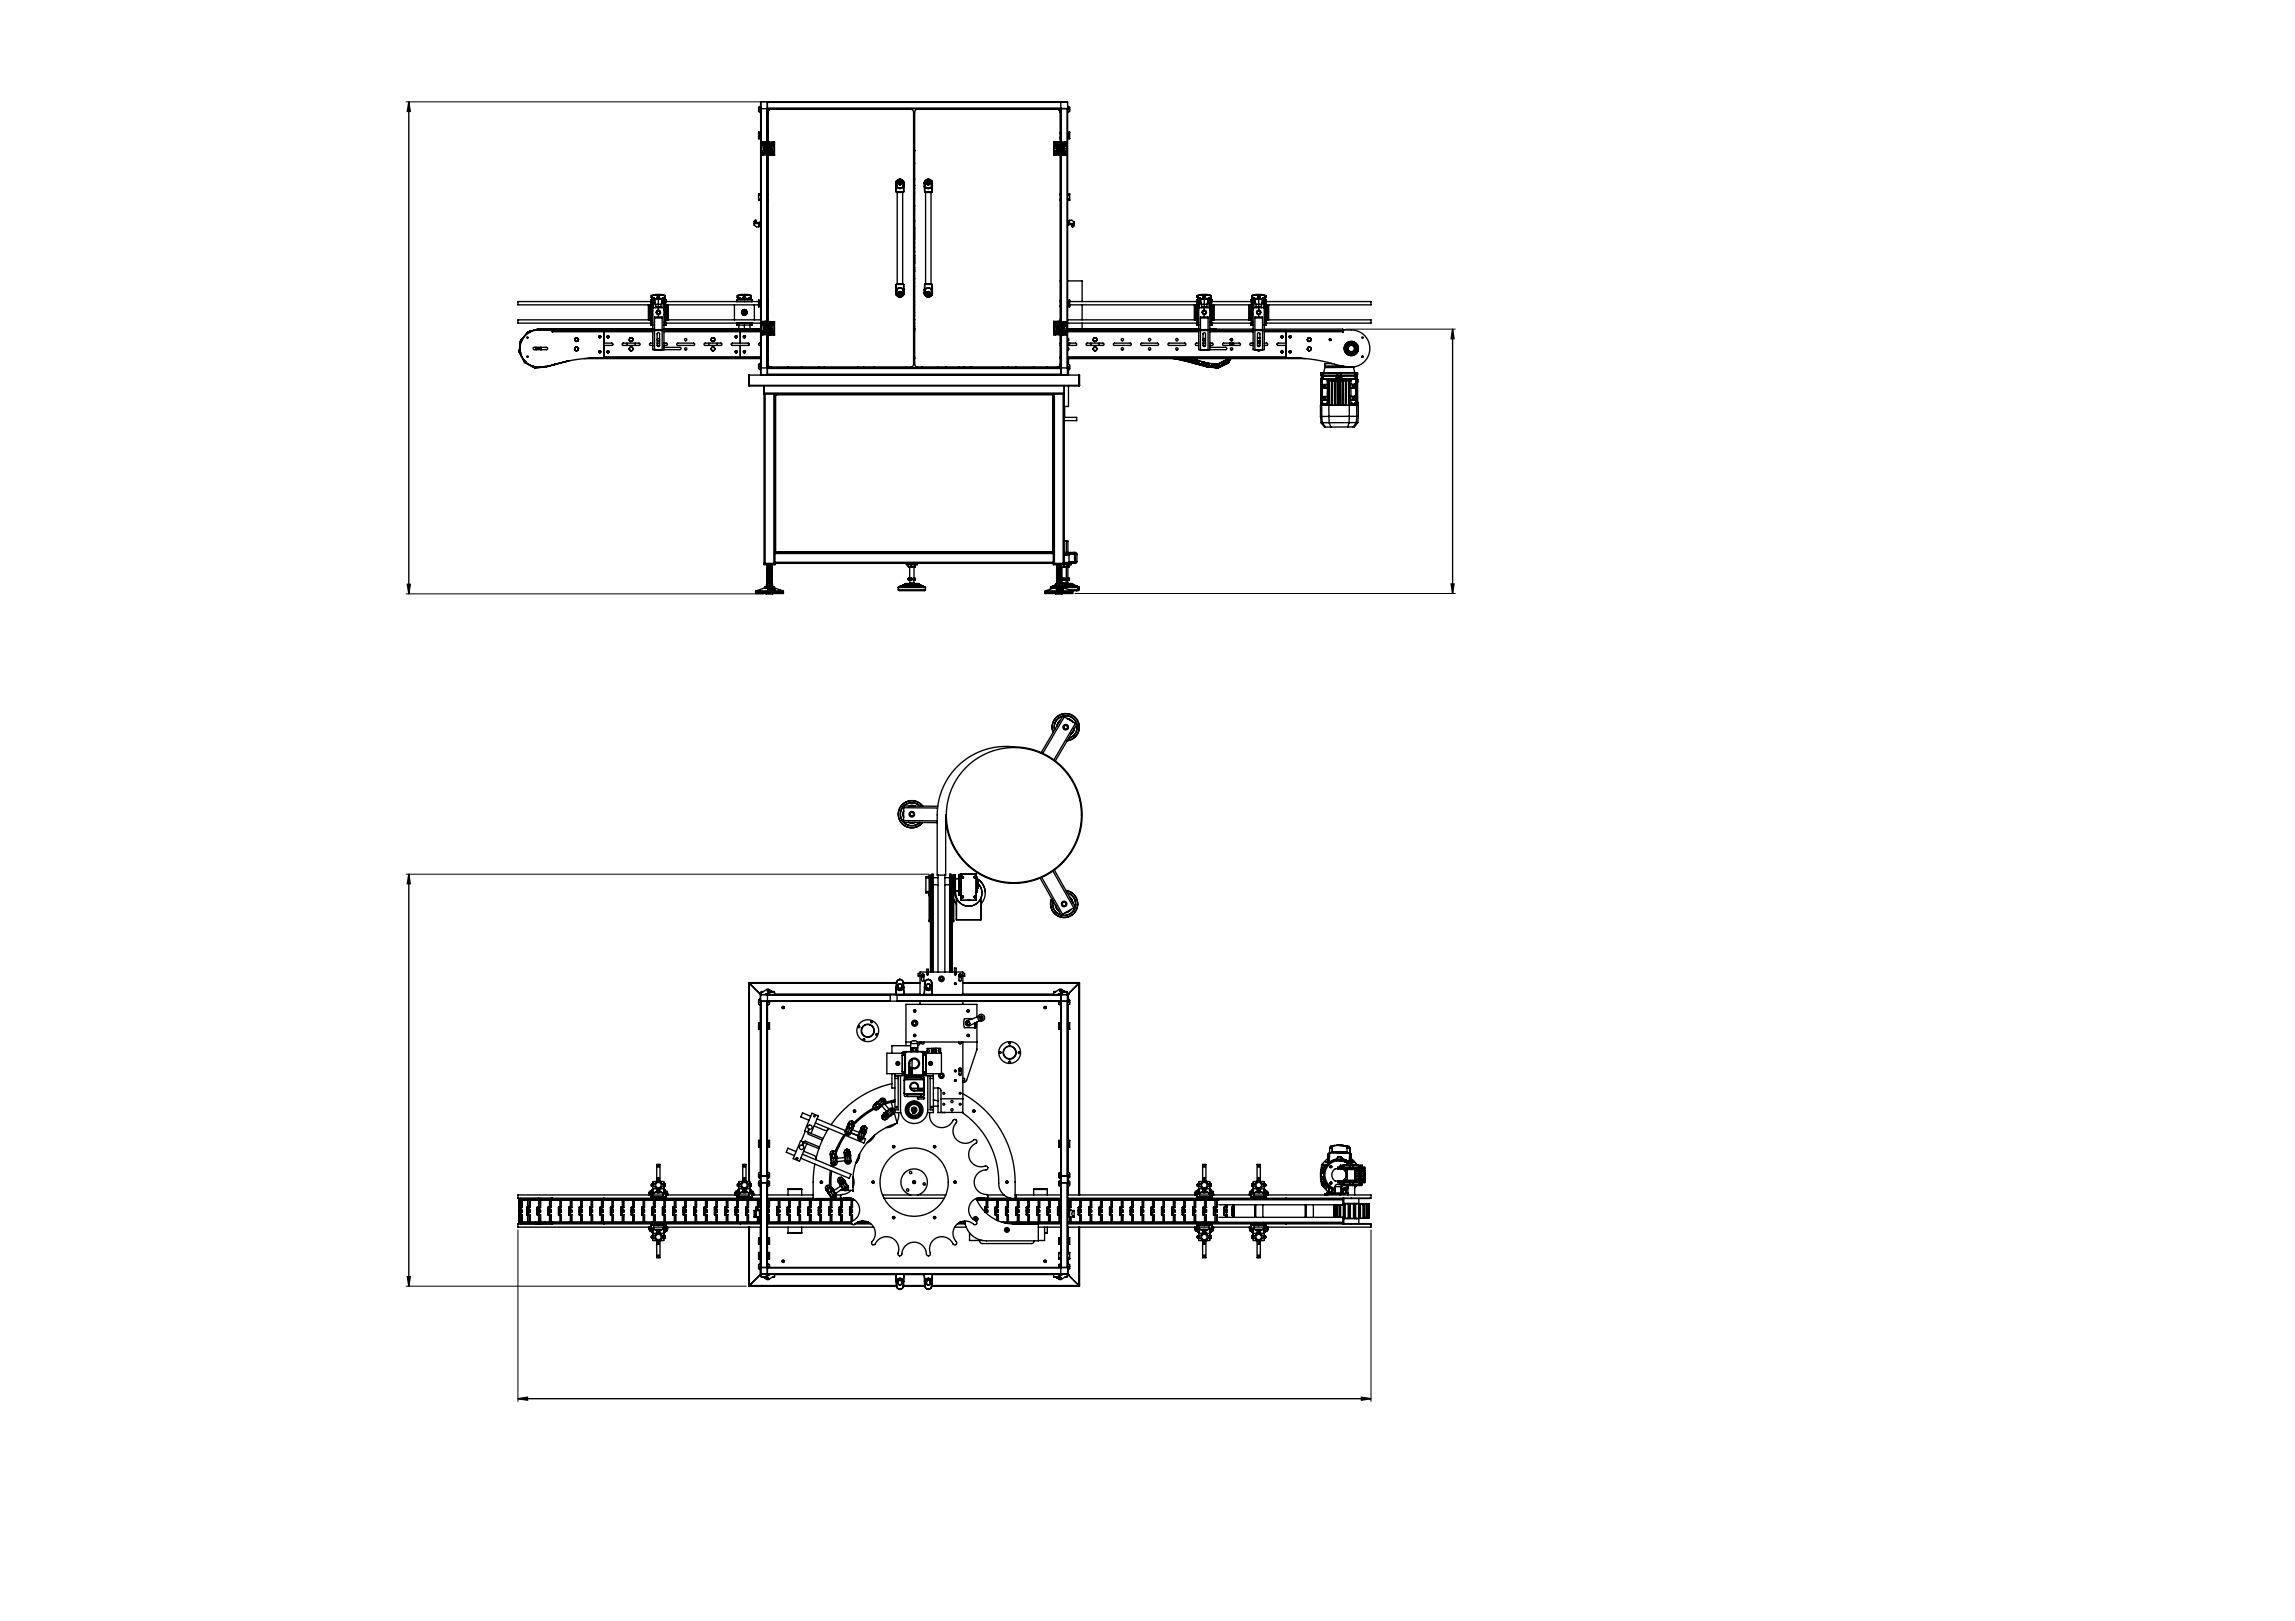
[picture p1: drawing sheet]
<svg xmlns="http://www.w3.org/2000/svg" width="841mm" height="594mm" viewBox="0 0 841 594" stroke-linecap="round" stroke-linejoin="round" font-family="sans-serif">
<g fill="none" stroke="#000" stroke-width=".5">
<path d="M149.8 37.3l.5 3.5h-1zM149.8 37.3v180.3M278 39.5v.7M278 39.5h.7M278.7 39l-.5 .1-.2 .4M278.7 37.5v97.3h.2M278.7 39.8h.2M278.7 39.6v.2M278.8 39.8v-2.5h112.4v100h-112.4v-2.4v2.4M278.9 39.8v95M278.9 39.8h2.1M281 39.8h.2"/>
<path d="M281 39.8v12.2M281.2 37.3v2.5M281.2 37.3v.2M281.2 39.6v.2M281.2 37.4v.1M281.2 37.5v2.1M281.2 39.8v12.2M281.2 39.8h107.5M281.2 37.5h107.5M281.2 39.6h107.5M282 39.8v.4h-.8M330.6 39.8v.3"/>
<path d="M331 39.8v.3M331.4 39.8v.3M331.7 39.8v.3M332.1 37.3h-.4M332.1 37.3h.1M332.1 39.8v.3M333 37.3h.1M333 37.3h.5M333.4 37.3h.1M333.6 37.3h.1M333.5 37.3h.1M334 37.3h.1"/>
<path d="M334.1 37.3h.1M334.2 37.3h.1M337.9 37.3h.3M337.9 37.3h.1M337.9 39.8v.3M338.2 37.3h.1M338.2 39.8v.3M338.6 39.8v.3M339 39.8v.3M339.3 39.8v.3M388 39.8v.4h.7M388.7 39.8h.2"/>
<path d="M388.7 39.8h2.3M388.7 37.3v.2M388.7 39.6v.2M388.7 37.5v2.1M388.7 39.8v12.2M388.8 39.8h.1M388.8 37.3h.1M388.9 39.8h2.1M388.9 39.8v12.2M391 39.8h.2M391 37.3l-2.3 .1M391 39.8v95"/>
<path d="M391.2 39l.5 .1 .3 .4M391.2 39.5h.8M392 39.5v.7M278 48.4l.5 .5M278 40.2v.6l.7 .5M278 48.4v2.4M278 48.4h.7M278 50.8h.7M278 40.2h.7M278.5 50.3l-.5 .5M278.5 48.9v1.4M278.5 48.9h.2"/>
<path d="M278.5 50.3h.2M279.1 56.6l-.2 .2h2.1M279.1 56.6h.7M279.1 52.1v4.5M279.1 52.1h1.1M279.8 55.3l.4 .3M279.8 56.6l-.3 .2M279.8 55.3a.55 .55 0 0 0-.6 .6 .55 .55 0 0 0 .5 .5 .55 .55 0 0 0 .6-.5M280.2 53.2h.8M280.2 56.2l-.4 .4M280.2 56.2h.8M280.2 55.6h.1"/>
<path d="M280.2 55.6h.8M280.2 55.6l.1 .3M280.2 52.1v.5M280.2 53.2v.6M280.2 54.4v.6M280.3 52.6h.1M280.3 52.6v.2M280.3 52.6h.7M280.3 52.8l-.1 .4M280.3 52.8a.55 .55 0 0 0-.8-.4 .55 .55 0 0 0-.2 .8 .55 .55 0 0 0 .9 0M280.3 55.9l-.1 .3M280.5 51.9l-.3 .2"/>
<path d="M280.7 53.2v.6M280.7 54.4v.6M280.7 55.6v.6M281 53.8h.8M281 54.4h.8M281 52.6h.8M281 53.2h.8M281 56.2h.8M281 55.6h.8M281 55h.8M281 52.6v.6M281 53.8v.6"/>
<path d="M281 55v.6M281 56.2v.6M281 53.8h-1.2v.6h1.2M281 55h-1.2v.3M281 52l-2.1-.1 .2 .2M281 56.8v61.1M281.2 48.9h.3M281.2 50.3h.3M281.2 48.4h.3M281.2 50.8h.3M281.2 56.8v61.1M281.5 52v-10.9a1 1 0 0 1 1-1h51.3a1 1 0 0 1 1 1v92.4a1 1 0 0 1-1 1h-51.3a1 1 0 0 1-1-1v-10.8"/>
<path d="M281.5 41.2l-.3 .1M281.5 56.8v61.1M281.8 56.8l2 .1M281.8 52h-1.1v.6M281.8 54.4h1.2v.6h-1.2M281.8 55.6h.8M281.8 52.6h.7M281.8 53.2h.7M281.8 56.2h.7M281.8 52v.6M281.8 53.2v.6M281.8 54.4v.6"/>
<path d="M281.8 55.6v.6M281.8 52h2M282.1 56.2v.6h-1.1M282.1 52.6v.6M282.1 53.8v.6M282.1 55v.6M282.5 53.2l.5 .3M282.5 56.3h.1M282.5 56.3v.4M282.5 52.7a.55 .55 0 0 1 1 0 .55 .55 0 0 1-.5 .8M282.5 52.7v.5M282.5 52.7h.1"/>
<path d="M282.5 56.7l-.3 .2M282.5 52.6v.1M282.5 53.8v.6M282.5 55v.6M282.5 56.7h1.1M282.6 55.6l-.1 .6M282.6 55.6a.55 .55 0 0 1 .8 0 .55 .55 0 0 1-.1 .8 .55 .55 0 0 1-.8-.1M283 52.2l-.5 .4M283 53.5v.3h-1.2M283 52.2h.6M283.3 52l-.3 .2M283.6 56.7l.2 .2"/>
<path d="M283.6 52.2v4.5M283.8 52l-.2 .2M283.8 52v4.9M334.8 55h.4M334.8 55.4h.4M334.8 55.1h.4M334.8 59.9h.4M386.1 51.9l.2 .2M386.1 56.8h2.1M386.1 51.9l2.1 .1M386.1 51.9v4.9M386.3 56.6l-.2 .2"/>
<path d="M386.3 56.6h.7M386.3 52.1h1.1M386.3 52.1v4.5M387 55.3l.4 .3M387 56.6l-.3 .2M387 55.3a.55 .55 0 0 0-.6 .6 .55 .55 0 0 0 .5 .5 .55 .55 0 0 0 .6-.5M387.4 53.2h.8M387.4 56.2l-.4 .4M387.4 56.2h.8M387.4 55.6h.1M387.4 55.6h.8M387.4 55.6l.1 .3"/>
<path d="M387.4 52.1v.5M387.4 53.2v.6M387.4 54.4v.6M387.5 52.6h.1M387.5 52.6v.2M387.5 52.6h.7M387.5 52.8l-.1 .4M387.5 52.8a.55 .55 0 0 0-.8-.4 .55 .55 0 0 0-.2 .8 .55 .55 0 0 0 .9 0M387.5 55.9l-.1 .3M387.7 51.9l-.3 .2M387.9 53.2v.6M387.9 54.4v.6"/>
<path d="M387.9 55.6v.6M388.2 55h.8M388.2 55.6h.8M388.2 56.2h.8M388.2 54.4h.8M388.2 53.8h.8M388.2 53.2h.8M388.2 52.6h.8M388.2 53.8h-1.2v.6h1.2M388.2 55h-1.2v.3M388.2 52.6v.6M388.2 53.8v.6"/>
<path d="M388.2 55v.6M388.2 56.2v.6M388.5 52v-10.9a1 1 0 0 0-1-1h-51.3a1 1 0 0 0-1 1v92.4a1 1 0 0 0 1 1h51.3a1 1 0 0 0 1-1M388.5 41.2l.2 .1M388.5 56.8v61.1M388.5 48.9h.2M388.5 50.3h.2M388.5 48.4h.2M388.5 50.8h.2M388.7 56.8v61.1M388.9 56.8v61.1M389 52h-1.1v.6"/>
<path d="M389 52h2l-.2 .2M389 54.4h1.2v.6h-1.2M389 52v.6M389 53.2v.6M389 54.4v.6M389 55.6v.6M389 55.6h.8M389 52.6h.7M389 53.2h.7M389 56.2h.7M389.3 56.2v.6h-1.1M389.3 52.6v.6"/>
<path d="M389.3 53.8v.6M389.3 55v.6M389.7 53.2l.5 .3M389.7 56.3h.1M389.7 56.3v.4M389.7 52.7a.55 .55 0 0 1 1 0 .55 .55 0 0 1-.5 .8M389.7 52.7v.5M389.7 52.7h.1M389.7 56.7l-.3 .2M389.7 52.6v.1M389.7 53.8v.6M389.7 55v.6"/>
<path d="M389.7 56.7h1.1M389.8 55.6l-.1 .6M389.8 55.6a.55 .55 0 0 1 .8 0 .55 .55 0 0 1-.1 .8 .55 .55 0 0 1-.8-.1M390.2 52.2l-.5 .4M390.2 53.5v.3h-1.2M390.2 52.2h.6M390.5 52l-.3 .2M390.8 56.7l.2 .2-2-.1M390.8 52.2v4.5M391.2 48.9h.3M391.2 50.3h.3M391.2 48.4h.8"/>
<path d="M391.2 50.8h.8M391.2 40.2h.8M391.5 50.3l.5 .5M391.5 48.9v1.4M392 48.4l-.5 .5M392 40.2v.6l-.8 .5M392 48.4v2.4M278 71.2l.7 .6M278 73.3l.7 .1M278 71.2v2.1M278.7 72.6l-.7 .7M278.7 71l-.7 .2"/>
<path d="M281.2 72.6l.3 .4M281.2 73.4h.3M281.2 71h.3M281.5 71.5l-.3 .3M328.3 67.1h.1M328.3 68.4h.1M328.3 67.1v1.3M328.3 68.4l.1 1.8M328.4 66.9l-.1 .2M328.4 66.9v1.2M328.4 70.2h.1M328.4 70.3l.2 .2 2.5-.2"/>
<path d="M328.4 68.1l.4 .7 1 .3M328.4 68.1h.1M328.4 70.3h2.7M328.4 68.1v2.2M328.4 68.1l.1 .2M328.5 66.4l-.2 .7M328.5 66.4l-.1 .5M328.5 66.3v.1M328.6 66.7l-.2 .2M328.6 66.7v1.3M328.6 68l-.2 .1M328.6 68l.4 .7 .8 .3"/>
<path d="M328.7 66.3l-.1 .4M328.7 66.3h-.2M328.8 70.5v33.5M329.8 69v.1M329.8 66.2a.76 .76 0 0 1 .7 .7 .76 .76 0 0 1-.7 .8M329.8 66.2a.76 .76 0 0 0-.8 .7 .76 .76 0 0 0 .8 .8M329.8 65.7l-1.1 .6M329.8 65.7l1.1 .6M329.8 67.7h.1M329.8 66.2v.2M329.8 66.4a.66 .66 0 0 0-.7 .6 .66 .66 0 0 0 .7 .7M329.8 66.4a.66 .66 0 0 1 .6 .6 .66 .66 0 0 1-.6 .7"/>
<path d="M329.8 65.7l1.2 .6M329.8 65.7h.1M329.8 65.7l-1.3 .6M330.8 70.5v33.5M330.9 66.3l.1 .4M330.9 66.3h.1M330.9 68l.2 .1M330.9 68l-.2 .6-.9 .4M331 66.7l.2 .2M331 66.7l-.1 1.3M331 66.3l.3 .8M331 66.3l.2 .6"/>
<path d="M331.1 68.3l-.4 .5-.9 .3M331.1 68.1v.2M331.1 68.1h.1M331.1 68.1v2.2M331.1 70.2h.1M331.2 66.9l.1 .2M331.2 66.9l-.1 1.2M331.2 68.4l-.1 1.8M331.2 68.4h.1M331.3 67.1h.1M331.3 67.1v1.3M334.8 70.8h.4"/>
<path d="M334.8 75.3h.4M334.8 75.6h.4M334.8 69.1h.4M334.8 67.9h.4M334.8 65.6h.4M334.8 76.7h.4M338.7 67.1h.1M338.7 68.4h.1M338.7 67.1v1.3M338.7 68.4l.1 1.8M338.8 66.9l-.1 .2M338.8 66.9v1.2"/>
<path d="M338.8 70.3l.2 .2 2.5-.2M338.8 68.1l.4 .7 1 .3M338.8 68.1h.1M338.8 70.3h2.7M338.8 68.1v2.2M338.8 68.1l.1 .2M338.9 66.4l-.2 .7M338.9 66.4l-.1 .5M338.9 66.3v.1M339 66.7l-.2 .2M339 66.7v1.3M339 68l-.2 .1"/>
<path d="M339 68l.4 .7 .8 .3M339.1 66.3l-.1 .4M339.1 66.3h-.2M339.2 70.5v33.5M340.2 69v.1M340.2 66.2a.76 .76 0 0 1 .7 .7 .76 .76 0 0 1-.7 .8M340.2 66.2a.76 .76 0 0 0-.8 .7 .76 .76 0 0 0 .8 .8M340.2 65.7l-1.1 .6M340.2 65.7l1.1 .6M340.2 67.7h.1M340.2 66.2v.2M340.2 66.4a.66 .66 0 0 0-.7 .6 .66 .66 0 0 0 .7 .7"/>
<path d="M340.2 66.4a.66 .66 0 0 1 .6 .6 .66 .66 0 0 1-.6 .7M340.2 65.7l1.2 .6M340.2 65.7h.1M340.2 65.7l-1.3 .6M341.2 70.5v33.5M341.3 66.3l.1 .4M341.3 66.3h.1M341.3 68l.2 .1M341.3 68l-.2 .6-.9 .4M341.4 66.7l.2 .2M341.4 66.7l-.1 1.3M341.4 66.3l.2 .6"/>
<path d="M341.4 66.3l.1 .1M341.5 66.4l.2 .7M341.5 68.3l-.4 .5-.9 .3M341.5 68.1v.2M341.5 68.1h.1M341.5 68.1v2.2M341.5 70.2h.1M341.6 66.9l.1 .2M341.6 66.9l-.1 1.2M341.6 68.4l-.1 1.8M341.6 68.4h.1M341.7 67.1h.1"/>
<path d="M341.7 67.1v1.3M388.5 71.5l.2 .3M388.5 73.4h.2M388.5 71h.2M388.7 72.6l-.2 .4M391.2 71l.8 .2M391.2 72.6l.8 .7M392 73.3l-.8 .1M392 71.2l-.8 .6M392 71.2v2.1M276.3 81.9a.9 .9 0 0 0 .9 1.2h.8v-.8h.6v.8M276.3 81.2a.4 .4 0 0 1 .4-.5 .4 .4 0 0 1 .4 .5"/>
<path d="M276.3 81.9h2.4M276.3 81.2v.7M276.3 81.2h.8M277.1 81.2v.3h1.6M278.3 81.5v.8M278.6 83.1h.1M334.8 87.1h.4M334.8 86.3h.4M334.8 85.5h.4M334.8 84.7h.4M334.8 83.9l.4 .1M334.8 84.2l.4 .1"/>
<path d="M334.8 85h.4M334.8 85.8h.4M334.8 86.6h.4M334.8 87.4h.4M334.8 83.8h.4M334.8 98.9h.4M334.8 96.4h.4M334.8 89h.4M334.8 87.8h.4M334.8 83.6h.4M334.8 83.2h.4M334.8 94.2h.4"/>
<path d="M334.8 94.7h.4M334.8 95.2h.4M334.8 95.7h.4M334.8 96.2h.4M334.8 96h.4M334.8 95.5h.4M334.8 95h.4M334.8 94.5h.4M334.8 99.4h.4M334.8 99h.4M334.8 98.1h.4M334.8 96.5h.4"/>
<path d="M334.8 94.1h.4M334.8 80.9h.4M334.8 81.4h.4M334.9 93.1l.3 .4-.3-.4M334.9 92.6l.3-.4-.3 .4M334.9 92.6v.5M334.9 93.1h.1M334.9 92.6h.1M334.9 90.6v.2M391.2 80.7l.1 .8h.6v-.8h.9a.9 .9 0 0 1 .8 1.2M391.2 82.3h1.7v.3M391.2 81.9h2.4"/>
<path d="M391.6 81.5v.8M392.9 82.6v.1a.39 .39 0 0 0 .4 .4 .39 .39 0 0 0 .3-.5M392.9 82.6h.7M393.6 81.9v.7M237.7 111.7l-.1 5.5M237.8 111.8l.1 .6M237.8 111.8l.2 .5M237.8 111.8h.7M237.9 112.4v.1M237.9 116.5l.1 .1M237.9 116.5l-.2 .7 .3-.6M237.9 116.5h.1"/>
<path d="M237.9 112.5v4M238 112.3v.1M238 112.3l-.1 .1M238 116.6h.4M238 112.3h.4M238 112.4v4.1M238 112.4l-.1 .1M238 116.5v.1M238 112.4h.4M238 116.5h.4M238.4 112.4v2.1M238.4 114.5v2"/>
<path d="M238.4 112.4l.1 .1M238.4 114.5h.1M238.4 116.5v.1M238.4 112.3v.1M238.4 112.3l.1 .1M238.4 112l.1 .1M238.4 116.9l.1 .2M238.4 112v.3M238.4 116.6v.3M238.5 112.5v2M238.5 116.5h-.1M238.5 114.5v2"/>
<path d="M238.5 112.4v.1M238.5 116.5l-.1 .1M238.5 116.5h.1M238.5 116.9h-.1M238.5 109.9h.1M238.5 119v.1M238.5 116.9v.1M238.5 109.9v.6M238.5 112.1v.3M238.5 116.5v.4M238.5 110.5h.1M238.5 109.9l.1 .1"/>
<path d="M238.5 119.1h.1M238.5 110.5h-48.7v1.2h48.7M238.5 110.5v1.2M238.5 118.4v.6M238.5 117.2v1.2M238.5 111.7h.1M238.5 117.2h.1M238.5 111.7v.2M238.5 117.2h-48.7v1.2h48.7M238.5 109.8h.1M238.5 111.9l-.1 .1M238.5 112v.1"/>
<path d="M238.5 117v.2M238.5 111.9v5.1M238.6 119.1h.6M238.6 109.8l1.4 .1M238.6 109.8l.1 .1M238.6 110l.1 .8M238.6 118.9l.1 .1M238.6 118.9l-.1 .1M238.7 118.1h.1M238.7 118.1l-.1 .8M238.7 110.8v2.9M238.7 109.9l-.1 .1"/>
<path d="M238.7 109.9l.1 .9M238.7 109.9h.6M238.7 119h.5M238.7 119l-.1 .1M238.7 109l.1 .2M238.7 108.4h.1M238.7 109h.1M238.7 108.5h.1M238.7 108.4v.6M238.7 113.7v1.6M238.7 115.3h.1M238.7 115.3v2.8"/>
<path d="M238.8 110.8h-.1M238.8 118.1l-.1 .9M238.8 118.1h.4M238.8 110.8h.5M238.8 110.8v2.9M238.8 109v.2M238.8 108.4h-.1M238.8 108.4v.1M238.8 108.3l-.1 .1M238.8 109.2h.1M238.8 109.2l.9 .2M238.8 108.5h.1"/>
<path d="M238.8 108.5v.5M238.8 108.3h.1M238.8 109h.1M238.8 109l1 .3M238.8 108.3v.1M238.8 108.3a1.78 1.78 0 0 1 2.3 0M238.8 109.2l1 .2M238.8 113.7v1.6M238.8 113.7h-.1M238.8 113.7h.4M238.8 115.3h.4M238.8 115.3v2.8"/>
<path d="M239.3 109.9v.9M239.3 110.9h.2M239.3 110.8v2M239.3 109.9h.2v1M239.3 109.9h.1M239.5 110.9h.6M239.5 110.9v1.9M239.7 109.4l.3 .3M239.7 109.4h.1M239.8 109.3l.5 .3 .4-.3M239.8 109.3v.1M239.8 109.4l.5 .2 .6-.2"/>
<path d="M239.9 116.5h2.8M240 109.7l.1 1.8h2.3l.1-1.8M240 109.7h1.3M240.3 112.8v-.3h2v.3M240.3 112.4h1M240.3 112.4v.1M240.3 111.5v.9M240.3 112.5h.1M240.7 109.3l.2 .1M240.9 109.4h.4M240.9 109.1l-.2 .2M240.9 108.4a1.62 1.62 0 0 0-2.1 .1"/>
<path d="M240.9 108.4h.1M240.9 108.5h.1M240.9 108.4v.6M240.9 109h.1M240.9 108.4v.1M240.9 109l.2 .2M241 108.5v.5M241 109h.1M241 109l.1 .2M241 109h.5M241 108.4h.5M241 109h-.1"/>
<path d="M241 108.4v.1M241.1 109.2h.2M241.1 108.3l-.1 .1M241.1 108.3h.2M241.1 108.3l-.2 .1M241.1 109.2l-.2 .2M241.3 112.8h-2.1v15.2l1 .2M241.3 116.2h-1.4v11.9l1.4 .1M241.3 113.7a.8 .8 0 0 0-.8 .8 .8 .8 0 0 0 .8 .8M241.3 116.2h1.4v11.9l-1.4 .1M241.3 113.7a.8 .8 0 0 1 .8 .8 .8 .8 0 0 1-.8 .8M241.3 112.8h2"/>
<path d="M241.3 112.4h.9M241.3 109.2h.1M241.3 108.3h.1M241.3 107.9l-2.5 .4M241.3 107.9l2.4 .4M241.3 109.4h.4M241.3 109.4v.3M241.3 109.7h1.2M241.3 107.9v.4M241.3 109.2v.2M241.3 109.7v2.7M241.3 112.8v.9"/>
<path d="M241.3 115.3v.9M241.4 108.3l.1 .1M241.4 108.3l.2 .1M241.4 108.3a1.78 1.78 0 0 1 2.3 0M241.4 109.2l.3 .2M241.5 109l-.1 .2M241.5 109h.1M241.5 108.4v.1M241.5 108.5h.1M241.5 108.5v.5M241.6 109l-.2 .2M241.6 108.4h-.1"/>
<path d="M241.6 108.4v.1M241.6 109h.1M241.6 108.5v.5M241.6 108.4h.1M241.6 108.4a1.66 1.66 0 0 1 2.1 .1M241.6 109.1l.2 .2M241.7 109.4l.5 .2 .5-.2M241.8 109.3l-.1 .1M241.8 109.3l.4 .3 .5-.3M242.2 112.4v.1M242.2 111.5v.9M242.2 112.5h-.1"/>
<path d="M242.4 110.9h.6M242.7 109.4h.1M242.7 109.3v.1M242.8 109.4l-.3 .3M243 110.9h.2M243 110.2v.7M243 110.9v1.9M243 110v.2M243.2 110.1v.7M243.2 110.1l-.2 .1M243.2 110.8v2M243.2 110h-.2"/>
<path d="M243.2 110v.1M243.3 109.9l-.3 .1M243.3 109.9h.1M243.3 112.8v15.3l-1 .1M243.3 110.8h-.1M243.3 109.9v.9M243.3 109.9l-.1 .1M243.3 119.1h.7M243.3 118.1h.4M243.3 113.7h.4M243.3 115.3h.4M243.3 110.8h.4"/>
<path d="M243.3 109.9h.5M243.3 119h.5M243.3 110.8v1.9M243.3 119h.1M243.7 114.5h.1M243.7 114.5v.8M243.7 113.7h.1M243.7 113.7v.8M243.7 115.3v2.8M243.7 108.3v.1M243.7 109.2l-1 .2M243.7 109.2h.1"/>
<path d="M243.7 109l-1 .3M243.7 108.5h.1M243.7 108.5v.5M243.7 109h.1M243.7 108.3h.1M243.7 108.3l.1 .1M243.7 109.2l-.9 .2M243.7 109v.2M243.7 108.4h.1M243.7 108.4v.1M243.7 110.8h.1M243.7 118.1l.1 .9"/>
<path d="M243.7 110.8v2.9M243.8 114.5v.8M243.8 115.3h-.1M243.8 113.7v.8M243.8 115.3v2.8M243.8 109h-.1M243.8 108.4h.1M243.8 108.4v.6M243.8 109h.1M243.8 109l-.1 .2M243.8 109.9l-.1 .9M243.8 109.9l.1 .1"/>
<path d="M243.8 119l.2 .1M243.8 118.1h-.1M243.8 118.1l.1 .8M243.8 110.8v2.9M243.9 110l-.1 .8M243.9 118.9l-.1 .1M243.9 118.9l.2 .1M244 109.8l-1.5 .1M244 109.8l-.2 .1M244 119.1h.1M244 109.8h.1M244 112l.1 .1"/>
<path d="M244 111.9v5.1M244 117v.2M244 111.9l.2 .1M244 109.8l.1 .1M244 117.2h34.7M244 111.8h.7M244 117.2v1.2M244 111.7h34M244 111.7h.1M244 117.2h.1M244 111.7v.2M244 110.5v1.2"/>
<path d="M244 118.4l.1 .6M244 118.4h34.7M244 110.5h34M244.1 116.5h.1M244.1 112.5v4M244.1 112.4v.1M244.1 116.5l.1 .1M244.1 116.9h.1M244.1 119l-.1 .1M244.1 116.9l-.1 .1M244.1 109.9v.6M244.1 112.1v.3"/>
<path d="M244.1 116.5v.4M244.1 109.9l-.2 .1M244.1 110.5h-.1M244.2 112.4v4.1M244.2 112.4l-.1 .1M244.2 116.5v.1M244.2 112.3v.1M244.2 112.3l-.1 .1M244.2 112l-.1 .1M244.2 116.9l-.2 .2M244.2 112.4h.3M244.2 116.5h.3"/>
<path d="M244.2 116.6h.3M244.2 112.3h.3M244.2 112v.3M244.2 116.6v.3M244.4 114.5l.1 2M244.4 114.5h.1M244.5 112.4l-.1 2.1M244.5 112.4l.1 .1M244.5 116.5v.1M244.5 114.5l.1 2M244.5 112.3v.1M244.5 112.3l.1 .1"/>
<path d="M244.5 116.6l.3 .5M244.6 112.5l-.1 2M244.6 116.5h-.1M244.6 116.5h.1M244.6 112.4v.1M244.6 116.5l-.1 .1M244.6 116.5l.2 .6M244.7 111.8l.1 .1M244.7 111.8l-.2 .5M244.8 111.9l-.2 .5M244.8 111.7v.2M244.8 117.1v.1"/>
<path d="M244.9 111.7v5.5M269.1 111.7v5.5M270 119.1h.1M270 118.4h5.6M270 109.9v.6M270 118.4v.7M270 110.5h.1M270 109.8h.1M270 118.4h.1M270 119.1h5.5M270 109.8h5.5M270.2 109l.1 .2"/>
<path d="M270.2 108.4h.1M270.2 108.4v.6M270.2 109h.1M270.2 108.4v.1M270.2 108.5h.1M270.3 109v.2M270.3 108.4h-.1M270.3 108.4v.1M270.3 108.3l-.1 .1M270.3 109.2h.1M270.3 109.2l1 .2M270.3 108.3h.1"/>
<path d="M270.3 109h.1M270.3 108.5v.5M270.3 108.3v.1M270.3 108.3a1.78 1.78 0 0 1 2.3 0M270.4 109l.9 .3M270.4 108.4l-.1 .1M270.4 108.4v.6M270.7 119.1v1.4M271.3 109.4l.2 .3M271.3 109.4h.1M271.3 109.3l.6 .3 .4-.3M271.3 109.3v.1"/>
<path d="M271.3 109.4l.6 .2 .5-.2M271.5 109.7h1.3M271.5 109.7v.1M271.8 114.5l.5 .8M272 114l.1 .1M272.1 114.1a.76 .76 0 0 0 .3 1 .76 .76 0 0 0 1-.3M272.1 114.1a.76 .76 0 0 1 1.1-.3 .76 .76 0 0 1 .2 1M272.3 109.3l.1 .1M272.3 115.3h1M272.3 113.6h1M272.3 113.6l-.5 .9M272.4 114.2a.47 .47 0 0 1 .6-.2 .47 .47 0 0 1 .2 .7"/>
<path d="M272.4 114.2a.47 .47 0 0 0 .1 .7 .47 .47 0 0 0 .7-.2M272.4 114.2h.1M272.4 109.4h.4M272.4 114.2a.43 .43 0 0 1 .6-.1 .43 .43 0 0 1 .1 .6M272.4 114.2a.43 .43 0 0 0 .2 .6 .43 .43 0 0 0 .5-.1M272.4 109.1l-.1 .2M272.4 108.4l-.5-.3-1.5 .3M272.4 108.4h.1M272.4 108.5h.1M272.4 108.5v.5M272.4 109h.1M272.4 108.4v.1"/>
<path d="M272.4 109l.2 .2M272.5 109h.1M272.5 108.5v.5M272.5 109h.3M272.5 109l.1 .2M272.5 108.4h.3M272.5 109h-.1M272.5 108.4v.1M272.6 114.3l.4 .4zM272.6 109.2h.2M272.6 108.3h.2M272.6 108.3l-.1 .1"/>
<path d="M272.6 108.3l-.2 .1M272.6 109.2l-.2 .2M272.8 110.5h.1M272.8 118.4h.1M272.8 109v.2M272.8 109h.2M272.8 109.2h.2M272.8 108.3v.1M272.8 108.3h.2M272.8 108.4h.2M272.8 109.4h.4M272.8 107.9l-2.5 .4"/>
<path d="M272.8 107.9l2.4 .4M272.8 109.4v.3M272.8 119.1v1.4M272.8 109.7h1.3M272.8 107.9v.4M272.8 108.4v.6M272.8 109.7v.1M272.8 114.5h.1M273 108.3v.1M273 108.3l.1 .1M273 108.3a1.78 1.78 0 0 1 2.2 0M273 109.2l.2 .2"/>
<path d="M273 109v.2M273 109h.1M273 108.4v.1M273 108.5h.1M273 108.5v.5M273.1 109l-.1 .2M273.1 108.4h-.1M273.1 108.4v.1M273.1 109h.1M273.1 108.5v.5M273.1 108.4h.1M273.1 108.4l.6-.3 1.4 .3"/>
<path d="M273.1 109.1l.2 .2M273.1 114.7h.1M273.2 109.4l.5 .2 .5-.2M273.3 113.6l.5 .9M273.3 109.3l-.1 .1M273.3 109.3l.4 .3 .6-.3M273.4 114.8l-.1 .5M273.8 114.5l-.5 .8M274.1 109.7v.1M274.2 109.4h.1M274.3 109.3l-.1 .1M274.3 109.4l-.2 .3"/>
<path d="M274.8 119.1v1.4M275.1 109l-.8 .3M275.1 108.4l.1 .1M275.1 108.4v.6M275.2 108.3v.1M275.2 109.2l-1 .2M275.2 109.2h.1M275.2 109h.1M275.2 108.5h.1M275.2 109h-.1M275.2 108.5v.5M275.2 108.3h.1"/>
<path d="M275.2 108.3l.1 .1M275.2 109.2l-.9 .2M275.2 109v.2M275.2 108.4h.1M275.2 108.4v.1M275.3 109h.1M275.3 109h-.1M275.3 108.4h.1M275.3 108.4v.1M275.3 109l-.1 .2M275.3 108.4v.6M275.5 119.1h.1"/>
<path d="M275.6 109.9h.1M275.6 118.4h.1M275.6 109.9v.6M275.6 118.4v.7M275.6 110.5h.1M276.4 111.7v5.5M278 110l.5 .5M278 110v2.4M278 112.4h.7M278 110h.7M278.5 111.9l-.5 .5M278.5 110.5h.2"/>
<path d="M278.5 110.5v1.4M278.5 111.9h.2M279.1 118v4.5M279.1 118h1.1M280.2 119.1h.8M280.2 118l.1 .5M280.2 119.1v.6M280.3 118.5v.2M280.3 118.5h.7M280.3 118.7l-.1 .4M280.3 118.7a.55 .55 0 0 0-.8-.5 .55 .55 0 0 0-.2 .8 .55 .55 0 0 0 .9 .1M280.5 117.8l-.3 .2"/>
<path d="M280.7 119.1v.6M281 119.7h.8M281 118.5h.8M281 119.1h.8M281 118.5v.6M281 119.7v.6M281 119.7h-1.2v.6h1.2M281 117.9l-2.1-.1 .2 .2M281.2 117.2h.3M281.2 110.5h.3M281.2 112.4h.3M281.2 111.9h.3"/>
<path d="M281.2 110h.3M281.8 117.9h-1.1v.6M281.8 118.5h.7M281.8 119.1h.7M281.8 117.9h2M281.8 117.9v.6M281.8 119.1v.6M282.1 118.5v.6M282.1 119.7v.6M282.5 119.1l.5 .3M282.5 118.5a.55 .55 0 0 1 1 .1 .55 .55 0 0 1-.5 .8M282.5 118.5v.6"/>
<path d="M282.5 118.5h.1M282.5 119.7v.6M283 118.1l-.5 .4M283 119.4v.3h-1.2M283 118.1h.6M283.3 117.9l-.3 .2M283.6 118.1v4.5M283.8 117.9l-.2 .2M283.8 117.9v4.9M328.3 107.4l.2 .7M328.3 107.4h.1M328.3 106.2v1.2"/>
<path d="M328.3 106.2h.1M328.3 107.4l.1 .3M328.3 106.1v.1M328.4 107.7l.2 .1M328.4 107.7l.1 .5M328.4 106.1l-.1 .1M328.4 104.3l-.1 1.9M328.4 104.3h.1M328.4 104.2l.2-.2h2.3l.2 .2M328.4 106.4l.2 .2M328.4 106.4h.1M328.4 104.2h2.7"/>
<path d="M328.4 104.2v2.2M328.4 106.4v1.3M328.5 106.2l-.1 .2M328.5 108.1v.1M328.5 108.2h.2M328.5 108.2l1.3 .7M328.6 107.8l.1 .4M328.6 106.6v1.2M328.7 108.2l1.1 .6M329.8 105.4l.9 .3 .4 .7M329.8 105.4v.2M329.8 105.6l-.9 .3-.3 .7"/>
<path d="M329.8 105.6l.7 .2 .4 .8M329.8 106.8a.76 .76 0 0 0-.8 .8 .76 .76 0 0 0 .8 .8M329.8 106.8a.76 .76 0 0 1 .7 .8 .76 .76 0 0 1-.7 .8M329.8 106.9h.1M329.8 108.2v.2M329.8 106.9a.66 .66 0 0 1 .6 .6 .66 .66 0 0 1-.6 .7M329.8 106.9a.66 .66 0 0 0-.7 .6 .66 .66 0 0 0 .7 .7M329.8 108.8h.1M329.8 105.4l-1 .3-.3 .5M330.9 108.2l-1.1 .6M330.9 106.6l.1 1.2M331 107.8l-.1 .4"/>
<path d="M331 108.2h-.1M331 108.2l-1.2 .7M331.1 108.1l-.1 .1M331.1 106.2v.2M331.1 106.4h.1M331.1 106.4l-.2 .2M331.1 104.2v2.2M331.1 106.4l.1 1.3M331.1 104.3h.1M331.1 104.3l.1 1.9M331.2 106.1l.1 .1M331.2 107.7l-.2 .1"/>
<path d="M331.2 107.7l-.1 .4M331.2 106.1v.1M331.2 106.2h.1M331.3 107.4l-.1 .3M331.3 107.4h.1M331.3 107.4l-.2 .7M331.3 106.2v1.2M334.8 105.1h.4M334.8 103.6h.4M334.8 119.4h.4M334.8 114.6h.4M334.8 117.1h.4"/>
<path d="M334.8 115.6h.4M334.8 119.7h.4M334.8 102h.4M334.8 102.2h.4M334.8 117.2h.4M334.8 118.4h.4M334.8 110.5h.4M334.8 111.7h.4M338.7 107.4l.2 .8M338.7 107.4l.1 .3M338.7 107.4h.1M338.7 106.2v1.2"/>
<path d="M338.7 106.2h.1M338.7 106.1v.1M338.8 107.7l.2 .1M338.8 107.7l.1 .5M338.8 106.1l-.1 .1M338.8 104.2l.2-.2h2.3l.2 .2M338.8 106.4l.2 .2M338.8 106.4h.1M338.8 104.3l-.1 1.9M338.8 104.2h2.7M338.8 104.2v2.2M338.8 106.4v1.3"/>
<path d="M338.9 106.2l-.1 .2M338.9 108.2h.2M338.9 108.2l1.3 .7M339 107.8l.1 .4M339 106.6v1.2M339.1 108.2l1.1 .6M340.2 105.4l.9 .3 .4 .7M340.2 105.4v.2M340.2 105.6l-.9 .3-.3 .7M340.2 105.6l.7 .2 .4 .8M340.2 106.8a.76 .76 0 0 0-.8 .8 .76 .76 0 0 0 .8 .8M340.2 106.8a.76 .76 0 0 1 .7 .8 .76 .76 0 0 1-.7 .8"/>
<path d="M340.2 106.9h.1M340.2 108.2v.2M340.2 106.9a.66 .66 0 0 1 .6 .6 .66 .66 0 0 1-.6 .7M340.2 106.9a.66 .66 0 0 0-.7 .6 .66 .66 0 0 0 .7 .7M340.2 108.8h.1M340.2 105.4l-1 .3-.3 .5M340.5 107.3v.4M340.5 107.5h.1M341.3 108.2l-1.1 .6M341.3 106.6l.1 1.2M341.4 107.8l-.1 .4M341.4 108.2h-.1"/>
<path d="M341.4 108.2l-1.2 .7M341.5 108.1l-.1 .1M341.5 106.2v.2M341.5 106.4h.1M341.5 106.4l-.2 .2M341.5 104.2v2.2M341.5 104.3h.1M341.5 106.4l.1 1.3M341.5 104.3l.1 1.9M341.6 106.1l.1 .1M341.6 107.7l-.2 .1M341.6 107.7l-.1 .4"/>
<path d="M341.6 106.1v.1M341.6 106.2h.1M341.7 107.4l-.2 .7M341.7 107.4l-.1 .3M341.7 107.4h.1M341.7 106.2v1.2M386.1 117.8l.2 .2M386.1 117.8l2.1 .1M386.1 117.8v4.9M386.3 118h1.1M386.3 118v4.5M387.4 119.1h.8"/>
<path d="M387.4 118l.1 .5M387.4 119.1v.6M387.5 118.5v.2M387.5 118.5h.7M387.5 118.7l-.1 .4M387.5 118.7a.55 .55 0 0 0-.8-.5 .55 .55 0 0 0-.2 .8 .55 .55 0 0 0 .9 .1M387.7 117.8l-.3 .2M387.9 119.1v.6M388.2 119.7h.8M388.2 118.5h.8M388.2 119.1h.8M388.2 119.7h-1.2v.6h1.2"/>
<path d="M388.2 118.5v.6M388.2 119.7v.6M388.5 117.2h.2M388.5 110.5h.2M388.5 112.4h.2M388.5 111.9h.2M388.5 110h.2M388.5 102.9h.2M389 117.9h-1.1v.6M389 117.9h2l-.2 .2M389 117.9v.6M389 119.1v.6"/>
<path d="M389 118.5h.7M389 119.1h.7M389.3 118.5v.6M389.3 119.7v.6M389.7 119.1l.5 .3M389.7 118.5a.55 .55 0 0 1 1 .1 .55 .55 0 0 1-.5 .8M389.7 118.5v.6M389.7 118.5h.1M389.7 119.7v.6M390.2 118.1l-.5 .4M390.2 119.4v.3h-1.2M390.2 118.1h.6"/>
<path d="M390.5 117.9l-.3 .2M390.8 118.1v4.5M391.2 102.9h5.3v7.6M391.2 118.4h47.3M391.2 110.5h.3M391.2 112.4h.8M391.2 111.9h.3M391.2 110h.8M391.5 111.9l.5 .5M391.5 110.5v1.4M392 110l-.5 .5M392 110v2.4"/>
<path d="M392 110.5h46.5M392 111.7h46.5M396.5 111.7v5.5M396.5 118.4v2.1M437.7 111.7v5.5M437.7 111.7v.2M437.7 117.1v.1M437.7 111.9l.2 .5M437.8 111.8l-.1 .1M437.8 111.8h.7M437.8 111.8l.2 .5M437.9 112.4l.1 .1"/>
<path d="M437.9 116.5l.1 .1M437.9 116.5l-.2 .6M438 116.5h.1M438 112.5v2M438 116.5h-.1M438 112.3l.1 .1M438 112.3l-.1 .1M438 116.6l-.3 .5M438 116.6h.4M438 112.3h.4M438 114.5v2M438 114.5h.1"/>
<path d="M438.1 112.4v2.1M438.1 112.4l-.1 .1M438.1 116.5l-.1 .1M438.1 112.4h.3M438.1 116.5h.3M438.1 114.5v2M438.4 112.4v4.1M438.4 112.4l.1 .1M438.4 112.3v.1M438.4 116.5v.1M438.4 112.3l.1 .2M438.4 116.9l.2 .1"/>
<path d="M438.4 116.9l.2 .2M438.4 112v.3M438.4 116.6v.3M438.5 112.5v4M438.5 116.5h-.1M438.5 116.5l-.1 .1M438.5 109.9h.1M438.5 119v.1M438.5 109.9v.6M438.5 109.9l.1 .1M438.5 110.5h.1M438.6 119.1h.1"/>
<path d="M438.5 110.5v1.2M438.5 118.4v.6M438.5 117.2v1.2M438.5 111.7h.1M438.5 117.2h.1M438.5 111.7l.1 .2M438.5 117.2h-47.3M438.6 109.8h.1M438.6 111.9l-.2 .1M438.6 112h-.2M438.6 111.9v5.1M438.6 117l-.1 .2"/>
<path d="M438.6 119.1h.7M438.6 109.8l1.4 .1M438.6 109.8l.1 .1M438.6 110l.1 .8M438.6 118.9l.1 .1M438.6 118.9l-.1 .1M438.7 118.1h.1M438.7 118.1l-.1 .8M438.7 110.8l.1 2.9M438.7 109.9l-.1 .1M438.7 109.9l.1 .9M438.7 109.9h.6"/>
<path d="M438.7 119h.6M438.7 119l-.1 .1M438.8 109l.1 .2M438.8 108.4h.1M438.8 109h.1M438.8 108.5h.1M438.8 108.4v.6M438.8 115.3h.1M438.8 113.7v.8M438.8 115.3l-.1 2.8M438.8 114.5h.1M438.8 114.5v.8"/>
<path d="M438.8 110.8h-.1M438.8 118.1l-.1 .9M438.8 118.1h.5M438.8 110.8h.5M438.8 110.8l.1 2.9M438.9 109v.2M438.9 108.4h-.1M438.9 108.4v.1M438.9 108.3l-.1 .1M438.9 109h.1M438.9 108.3h.1M438.9 109.2h.1"/>
<path d="M438.9 109.2l.9 .2M438.9 108.5h.1M438.9 108.5v.5M438.9 109l.9 .3M438.9 108.3v.1M438.9 108.3a1.78 1.78 0 0 1 2.2 0M438.9 113.7h-.1M438.9 113.7h.4M438.9 115.3h.4M438.9 113.7v.8M438.9 115.3l-.1 2.8M438.9 114.5v.8"/>
<path d="M439.3 112.8v15.2l1 .2M439.3 112.8h2M439.3 110.8h.1M439.3 109.9v.9M439.3 109.9v.1M439.3 109.9h.1M439.3 110.8v1.9M439.3 119h.1M439.3 109.9l.2 .1M439.3 110h.2M439.3 110l.1 .1M439.4 110.1v.7"/>
<path d="M439.4 110.1l.2 .1M439.4 110.9h.2M439.4 110.8v2M439.5 110l.1 .2M439.6 110.2v.7M439.6 110.9h.5M439.6 110.9v1.9M439.8 109.4l.2 .3M439.8 109.4h.1M439.8 109.3l.6 .3 .4-.3M439.8 109.3v.1M439.8 109.4l.6 .2 .5-.2"/>
<path d="M439.9 116.5h2.8M440 109.7l.2 1.8h2.2l.2-1.8M440 109.7h1.3M440.3 112.8v-.3h2v.3M440.4 112.4h.9M440.4 112.4v.1M440.4 111.5v.9M440.4 112.5h.1M440.8 109.3l.1 .1M440.9 109.4h.4M440.9 109.1l-.1 .2M441 108.4a1.62 1.62 0 0 0-2.1 .1"/>
<path d="M441 108.4h.1M441 108.5h.1M441 108.4v.6M441 109h.1M441 108.4v.1M441 109l.1 .2M441.1 108.5v.5M441.1 109h.1M441.1 109v.2M441.1 109h.4M441.1 108.4h.4M441.1 109h-.1"/>
<path d="M441.1 108.4v.1M441.1 109.2h.2M441.1 108.3v.1M441.1 108.3h.2M441.1 108.3l-.1 .1M441.1 109.2l-.2 .2M441.3 116.2h-1.4v11.9l1.4 .1M441.3 113.7a.8 .8 0 0 0-.8 .8 .8 .8 0 0 0 .8 .8M441.3 116.2h1.4v11.9l-1.4 .1M441.3 113.7a.8 .8 0 0 1 .8 .8 .8 .8 0 0 1-.8 .8M441.3 112.8h1.9M441.3 112.4h1"/>
<path d="M441.3 109.2h.2M441.3 108.3h.2M441.3 107.9l-2.4 .4M441.3 107.9l2.4 .4M441.3 109.4h.4M441.3 109.4v.3M441.3 109.7h1.3M441.3 107.9v.4M441.3 109.2v.2M441.3 109.7v2.7M441.3 112.8v.9M441.3 115.3v.9"/>
<path d="M441.5 108.3v.1M441.5 108.3l.1 .1M441.5 108.3a1.78 1.78 0 0 1 2.2 0M441.5 109.2l.2 .2M441.5 109v.2M441.5 109h.1M441.5 108.4v.1M441.5 108.5h.1M441.5 108.5v.5M441.6 109l-.1 .2M441.6 108.4h-.1M441.6 108.4v.1"/>
<path d="M441.6 109h.1M441.6 108.5v.5M441.6 108.4h.1M441.7 108.4a1.66 1.66 0 0 1 2 .1M441.7 108.4h-.1M441.7 109.1l.1 .2M441.7 109.4l.5 .2 .6-.2M441.8 109.3l-.1 .1M441.8 109.3l.4 .3 .6-.3M442.3 112.4v.1M442.3 111.5v.9M442.3 112.5h-.1"/>
<path d="M442.5 110.9h.6M442.8 109.4h.1M442.8 109.3v.1M442.8 109.4l-.2 .3M443.1 110.9h.2M443.1 110.9v1.9M443.2 112.8l.2 15.3-1 .1M443.3 109.9h-.2v1M443.3 109.9h.6M443.3 109.9h.1M443.3 109.9v.9M443.3 110.8h.5"/>
<path d="M443.3 110.8v2M443.4 119.1h.6M443.4 118.1h.4M443.4 113.7h.3M443.4 115.3h.3M443.4 119h.5M443.7 113.7v1.6M443.7 113.7h.1M443.7 115.3l.1 2.8M443.7 108.3v.1M443.7 109.2l-.9 .2M443.7 108.3l.1 .1"/>
<path d="M443.7 109.2h.1M443.7 109l-.9 .3M443.7 108.5h.1M443.7 108.5v.5M443.7 109h.1M443.7 108.3h.1M443.7 108.3l.2 .1M443.7 109v.2M443.7 108.4h.1M443.7 108.4v.1M443.8 110.8h.1M443.8 118.1l.1 .9"/>
<path d="M443.8 110.8l-.1 2.9M443.8 113.7v1.6M443.8 115.3h-.1M443.8 115.3l.1 2.8M443.8 109h-.1M443.8 109l-.1 .2M443.8 108.4h.1M443.8 108.4l.1 .6M443.9 109h.1M443.9 109l-.2 .2M443.9 109.9l-.1 .9M443.9 109.9l.1 .1"/>
<path d="M443.9 119l.1 .1M443.9 118.1h-.1M443.9 118.1l.1 .8M443.9 110.8l-.1 2.9M444 110l-.1 .8M444 118.9l-.1 .1M444 118.9l.1 .1M444 119.1h.1M444 109.8h.1M444 109.8l-1.4 .1M444 109.8l-.1 .1M444 112l.1 .1"/>
<path d="M444 111.9v5.1M444 117l.1 .2M444 111.9l.2 .1M444.1 109.8v.1M444.1 117.2h14.4M444.1 111.8h.7M444.1 117.2v1.2M444.1 111.7h14.4M444.1 111.7h.1M444.1 117.2h.1M444.1 111.7l-.1 .2M444.1 110.5v1.2"/>
<path d="M444.1 118.4v.6M444.1 118.4h14.4M444.1 110.5h14.4M444.1 116.5h.1M444.1 114.5v2M444.1 114.5h.1M444.1 112.5v2M444.1 116.5l.1 .1M444.1 112.4v.1M444.1 116.9h.1M444.1 119v.1M444.1 116.9l-.1 .1"/>
<path d="M444.1 109.9v.6M444.1 112.1v.3M444.1 116.5v.4M444.1 109.9l-.1 .1M444.2 114.5v2M444.2 112.4v2.1M444.2 112.4l-.1 .1M444.2 112.3v.1M444.2 116.5v.1M444.2 112.3l-.1 .1M444.2 112l-.1 .1M444.2 116.9l-.2 .2"/>
<path d="M444.2 112.4h.4M444.2 116.5h.4M444.2 116.6h.4M444.2 112.3h.4M444.2 112v.3M444.2 116.6v.3M444.6 112.4v4.1M444.6 112.4l.1 .1M444.6 116.5v.1M444.6 112.3v.1M444.6 112.3l.1 .1M444.6 116.6l.3 .5"/>
<path d="M444.7 112.5v4M444.7 116.5h-.1M444.7 116.5h.1M444.7 112.4v.1M444.7 116.5l-.1 .1M444.7 116.5l.2 .6M444.8 111.8l.1 .1M444.8 111.8l-.2 .5M444.9 111.9l-.2 .5M444.9 111.7v.2M444.9 117.1v.1M445 111.7v5.5"/>
<path d="M457.6 111.7v5.5M457.7 111.7v.2M457.7 117.1v.1M457.7 111.9l.2 .5M457.8 111.8l-.1 .1M457.8 111.8h.7M457.8 111.8l.2 .5M457.9 112.4v.1M457.9 116.5l.1 .1M457.9 116.5l-.2 .6M457.9 116.5h.1M457.9 112.5v4"/>
<path d="M458 112.3v.1M458 112.3l-.1 .1M458 116.6l-.3 .5M458 116.6h.4M458 112.3h.4M458 112.4v4.1M458 112.4l-.1 .1M458 116.5v.1M458 112.4h.4M458 116.5h.4M458.4 112.4v2.1M458.4 114.5v2"/>
<path d="M458.4 112.4l.1 .1M458.4 114.5h.1M458.4 116.5v.1M458.4 112.3v.1M458.4 112.3l.1 .1M458.4 112l.1 .1M458.4 116.9l.1 .2M458.4 112v.3M458.4 116.6v.3M458.5 112.5v2M458.5 116.5h-.1M458.5 114.5v2"/>
<path d="M458.5 112.4v.1M458.5 116.5l-.1 .1M458.5 116.5h.1M458.5 116.9h-.1M458.5 110.5v1.2M458.5 119v.1M458.5 116.9v.1M458.5 109.9v.6M458.5 112.1v.3M458.5 116.5v.4M458.5 109.9l.1 .1M458.5 117.2v1.8"/>
<path d="M458.5 111.7h.1M458.5 117.2h.1M458.5 111.7v.2M458.5 109.8v.1M458.6 109.8h.1M458.6 119.1h.1M458.5 111.9l-.1 .1M458.5 112v.1M458.5 111.9v5.1M458.5 117v.2M458.6 119.1h.6M458.6 109.8l1.4 .1"/>
<path d="M458.6 109.8l.1 .1M458.6 110l.1 .8M458.6 118.9l.1 .1M458.6 118.9l-.1 .1M458.7 118.1h.1M458.7 118.1l-.1 .8M458.7 110.8v2.9M458.7 109.9l-.1 .1M458.7 109.9l.1 .9M458.7 109.9h.6M458.7 119h.5M458.7 119l-.1 .1"/>
<path d="M458.7 109l.1 .2M458.7 108.4h.1M458.7 109h.1M458.7 108.5h.1M458.7 108.4v.6M458.7 113.7v1.6M458.7 115.3h.1M458.7 115.3v2.8M458.8 110.8h-.1M458.8 118.1l-.1 .9M458.8 118.1h.4M458.8 110.8v2.9"/>
<path d="M458.8 110.8h.5M458.8 109v.2M458.8 108.4h-.1M458.8 108.4v.1M458.8 108.3l-.1 .1M458.8 109.2h.1M458.8 109.2l.9 .2M458.8 108.3h.1M458.8 108.5v.5M458.8 108.5h.1M458.8 109h.1M458.8 109l1 .3"/>
<path d="M458.8 108.3v.1M458.8 108.3a1.78 1.78 0 0 1 2.3 0M458.8 109.2l1 .2M458.8 113.7v1.6M458.8 113.7h-.1M458.8 113.7h.4M458.8 115.3h.4M458.8 115.3v2.8M459.3 109.9v.9M459.3 110.9h.2M459.3 110.8v2M459.3 109.9h.2v1"/>
<path d="M459.3 109.9h.1M459.4 112.8l-.2 15.2 1 .2M459.4 112.8h1.9M459.5 110.9v1.9M459.5 110.9h.6M459.7 109.4l.3 .3M459.7 109.4h.1M459.8 109.3l.5 .3 .4-.3M459.8 109.3v.1M459.8 109.4l.5 .2 .6-.2M459.9 116.5h2.8M460 109.7l.1 1.8h2.3l.1-1.8"/>
<path d="M460 109.7h1.3M460.3 112.8v-.3h2v.3M460.3 112.4h1M460.3 112.4v.1M460.3 111.5v.9M460.3 112.5h.1M460.7 109.3l.2 .1M460.9 109.4h.4M460.9 109.1l-.2 .2M460.9 108.4a1.62 1.62 0 0 0-2.1 .1M460.9 108.4h.1M460.9 108.5h.1"/>
<path d="M460.9 109h.1M460.9 108.5v.5M460.9 108.4v.1M460.9 109l.2 .2M461 108.5v.5M461 109h.1M461 109l.1 .2M461 109h.5M461 108.4h.5M461 109h-.1M461 108.4v.1M461.1 109.2h.2"/>
<path d="M461.1 108.3l-.1 .1M461.1 108.3h.2M461.1 108.3l-.2 .1M461.1 109.2l-.2 .2M461.3 116.2h-1.4v11.9l1.4 .1M461.3 113.7a.8 .8 0 0 0-.8 .8 .8 .8 0 0 0 .8 .8M461.3 116.2h1.4v11.9l-1.4 .1M461.3 113.7a.8 .8 0 0 1 .8 .8 .8 .8 0 0 1-.8 .8M461.3 112.8h2M461.3 112.4h.9M461.3 109.2h.1M461.3 108.3h.1"/>
<path d="M461.3 107.9l-2.5 .4M461.3 107.9l2.4 .4M461.3 109.4h.4M461.3 109.4v.3M461.3 109.7h1.2M461.3 107.9v.4M461.3 109.2v.2M461.3 109.7v2.7M461.3 112.8v.9M461.3 115.3v.9M461.4 108.3l.1 .1M461.4 108.3l.2 .1"/>
<path d="M461.4 108.3a1.78 1.78 0 0 1 2.3 0M461.4 109.2l.3 .2M461.5 109l-.1 .2M461.5 108.4v.1M461.5 108.5h.1M461.5 109h.1M461.5 108.5v.5M461.6 109h.1M461.6 109v.1M461.6 109l-.2 .2M461.6 108.4h-.1M461.6 108.4v.1"/>
<path d="M461.6 108.5v.5M461.6 108.4h.1M461.6 108.4a1.66 1.66 0 0 1 2.1 .1M461.6 109.1l.2 .2M461.7 109.4l.5 .2 .5-.2M461.8 109.3l-.1 .1M461.8 109.3l.4 .3 .5-.3M462.2 112.4v.1M462.2 111.5v.9M462.2 112.5h-.1M462.4 110.9h.6M462.7 109.4h.1"/>
<path d="M462.7 109.3v.1M462.8 109.4l-.3 .3M463 110.9h.2M463 110.2v.7M463 110.9v1.9M463 110v.2M463.2 110.1v.7M463.2 110.1l-.2 .1M463.2 110.8v2M463.2 110h-.2M463.2 110v.1M463.3 109.9l-.3 .1"/>
<path d="M463.3 109.9h.1M463.3 112.8v15.3l-1 .1M463.3 110.8h-.1M463.3 109.9v.9M463.3 109.9l-.1 .1M463.3 119.1h.7M463.3 118.1h.4M463.3 113.7h.4M463.3 115.3h.4M463.3 110.8h.4M463.3 109.9h.5M463.3 119h.5"/>
<path d="M463.3 110.8v1.9M463.3 119h.1M463.7 114.5h.1M463.7 114.5v.8M463.7 113.7h.1M463.7 113.7v.8M463.7 115.3v2.8M463.7 108.3v.1M463.7 109.2l-1 .2M463.7 109.2h.1M463.7 109l-1 .3M463.7 108.5h.1"/>
<path d="M463.7 108.5v.5M463.7 109h.1M463.7 108.3h.1M463.7 108.3l.1 .1M463.7 109.2l-.9 .2M463.7 109v.2M463.7 108.4h.1M463.7 108.4v.1M463.7 110.8h.1M463.7 118.1l.1 .9M463.7 110.8v2.9M463.8 114.5v.8"/>
<path d="M463.8 115.3h-.1M463.8 113.7v.8M463.8 115.3v2.8M463.8 109h-.1M463.8 108.4h.1M463.8 108.4v.6M463.8 109h.1M463.8 109l-.1 .2M463.8 109.9l-.1 .9M463.8 109.9l.1 .1M463.8 119l.2 .1M463.8 118.1h-.1"/>
<path d="M463.8 118.1l.1 .8M463.8 110.8v2.9M463.9 110l-.1 .8M463.9 118.9l-.1 .1M463.9 118.9l.2 .1M464 119.1h.1M464 109.8h.1M464 109.8l-1.5 .1M464 109.8l-.2 .1M464 112l.1 .1M464 117v.2M464 111.9l.2 .1"/>
<path d="M464 117.2h38.4v1.2h-38.4M464 111.8h.7M464 117.2v1.2M464 111.7h.1M464 117.2h.1M464 111.7v5.3M464 110.5v1.2M464 118.4l.1 .6M464 110.5h38.4v1.2h-38.4M464.1 116.5h.1M464.1 112.5v4M464.1 112.4v.1"/>
<path d="M464.1 116.5l.1 .1M464.1 116.9h.1M464.1 119v.1M464.1 119.1h.1M464.1 109.9h.1M464.1 116.9l-.1 .1M464.1 109.9v.6M464.1 112.1v.3M464.1 116.5v.4M464.1 109.9l-.2 .1M464.1 110.5h-.1M464.2 112.4v4.1"/>
<path d="M464.2 112.4l-.1 .1M464.2 116.5v.1M464.2 112.3v.1M464.2 112.3l-.1 .1M464.2 112l-.1 .1M464.2 116.9l-.2 .2M464.2 112.4h.3M464.2 116.5h.3M464.2 116.6h.3M464.2 112.3h.3M464.2 112v.3M464.2 116.6v.3"/>
<path d="M464.4 114.5l.1 2M464.4 114.5h.1M464.5 112.4l-.1 2.1M464.5 112.4l.1 .1M464.5 116.5v.1M464.5 114.5l.1 2M464.5 112.3v.1M464.5 112.3l.1 .1M464.5 116.6l.3 .5M464.6 112.5l-.1 2M464.6 116.5h-.1M464.6 116.5h.1"/>
<path d="M464.6 112.4v.1M464.6 116.5l-.1 .1M464.6 116.5l.2 .6M464.7 111.8l.1 .1M464.7 111.8l-.2 .5M464.8 111.9l-.2 .5M464.8 111.7v.2M464.8 117.1v.1M464.9 111.7v5.5M190.4 129.2l1.7 3.4M190.4 129.2h.1M190.4 128.4h.1"/>
<path d="M190.4 128.3h.1M190.4 129.2l1.7 3.2M190.4 128.5v.7M190.4 128.5v.1M190.4 128.5h.1M190.4 128.6v.6M190.4 128.6h.1M190.4 128.6l.1 .1M190.4 128.5l.1 .2M190.5 128.7h.1M190.5 128.7l.3 .7-.3-.7M190.6 128.1l-.2 .2"/>
<path d="M190.6 128l-.2 .3M190.6 128.3l-.2 .2M190.6 128.4l-.2 .2M190.7 128.9v.2M190.7 128.7l.1 .5M190.7 125l-.4 3.3M190.7 125h.1M190.7 125l-.4 3.8M191.1 124.7h.1M191.1 124.5l-.4 .5M191.1 124.5h.1M191.1 124.5v.2"/>
<path d="M191.1 124.7l-.1 .7M191.2 124.5l-.1 .2M191.2 124.9l-.1 .2M191.2 124.3h.1M191.2 124.3l-.2 .2M191.2 124.8l-.1 .4M191.3 124.2h.3zM191.4 124.5h-.2M191.4 124.4l-.3 .1M191.9 132.2h.1M191.9 132.1v.1M192 131.8l-.1 .4"/>
<path d="M192 131.8l-.1 .3M192.1 132.3l.3 .6M192.1 132.3h.1M192.1 132.3l.2 .1M192.1 132v.3M192.2 132.1l-.1 .2M192.3 132.4h.1M192.3 132.4l.6 .4M192.3 132.4l.5 .4M192.4 132.3l.3 .3M192.4 132.9l3.4 1.8M192.4 132.9h.1"/>
<path d="M192.4 132.9l3.2 1.7M192.5 132.4l.1 .2M193.3 121.8h.1M193.3 121.8l-2.4 2.9M193.4 121.8l-2.2 2.5M193.5 121.9l.4-.2-.5 .5zM193.7 121.5h.1M193.8 121.9l-.2 .1M193.9 121.9l-.4 .2M194 121.6l-.6 .2M194 121.6h.1M194 121.6l-.1 .1"/>
<path d="M194 121.5l-.7 .3M194 121.5l.3 .2M194 121.6l.2 .1M194.2 121.4h.1M194.2 121.4l.3 .1-.3-.1M195.2 134.1l.1 .4M195.2 134.1l.2 .3M195.3 134.5h.1M195.4 134.4l-.1 .1M195.4 134.4v.1M195.4 127.5l4.9-.2a.43 .43 0 0 1 .4 .4 .43 .43 0 0 1-.4 .4h-4.5l-.4-.1zM195.5 134.2l.1 .3"/>
<path d="M195.6 134.5l.6 .3M195.6 134.5h.1M195.8 134.4h.7zM195.8 134.4l-.2 .1M195.8 134.3l.5 .1M196 134.4h.2M196.2 134.8h.1M196.4 127.3v.8zM196.5 127.3v.8M197.2 120.8h.6zM197.4 120.5l.6 .2M197.4 120.5l-3.7 1"/>
<path d="M197.4 120.9a6.9 6.9 0 0 0-6.7 8.1 6.9 6.9 0 0 0 9 5.3l3.9-.8M197.4 120.9h5.1M197.5 120.9h.2M197.6 120.5h.1M197.6 120.5h41.6M197.6 120.5h-.1M197.8 120.9h-.5M197.8 120.5h.3M198 120.7l.1 .2M198 120.7h.1M198 120.7l-.2 .1M198 120.7l.2 .2"/>
<path d="M198 120.5h.1M198.1 120.5l.3 .4M198.1 120.5h.1M198.2 120.9h.1M198.2 127.3v.8M198.2 127.3v.8zM198.4 120.9h.1M198.4 120.9h2.6M198.8 120.9h.1M199 120.9h.1M199.2 134.4l.3 .1zM199.5 134.5h.1"/>
<path d="M199.5 120.9h.1M199.6 120.9h.1M199.7 120.9h.1M199.8 120.9h.1M200 134.5l-3.8 .3M200 134.2l-.1 .1M200.1 134.4v.1M200.1 134.4l-.6-.1 .6 .2M200.8 120.9h-.1M200.8 120.9h.1M201 120.9h.8M201.2 120.9h.4"/>
<path d="M201.3 120.9h.2M201.4 120.5l.5 .4M201.4 120.5h.1M201.4 120.5l.6 .4M201.6 120.5h.3M201.8 120.9h.1M201.9 120.5h.1M201.9 120.5l.3 .4M201.9 120.9h.1M202 120.9h-.1M202 120.9h.1M202.1 120.9l.4 .7"/>
<path d="M202.2 120.9h.1M202.2 120.9h.3M202.5 121.2v.4M202.5 121.2h36.7M202.5 121.6h36.7M203.1 133.6h.2M203.3 133.5l-.1 .1M203.3 133.6h.1M203.5 133.5l-3.4 .9M203.8 133.4h.1M203.8 133.4l-.2 .1M203.8 133.5h-.3"/>
<path d="M205.2 120.5h.1M205.2 120.5l.4 .1M205.2 120.5l.3 .1M205.4 120.5h.3M205.7 120.5h.1M205.7 120.5l.2 .1M207 132.6h-.1M207 132.6h.1M207.2 132.5l-3.4 .9M207.4 132.5h.1M207.4 132.5h-.2M207.5 132.5l-7.4 2"/>
<path d="M208.1 132.3l-.7 .2M208.8 132.2l-1.4 .3M209 120.5h.1M209 120.5l.4 .1zM209.2 120.5h.3M209.5 120.5h.1M209.5 120.5l.2 .1-.2-.1M210.5 124.6l.3 .3M210.5 128l.3 .3M210.6 124.5l.2 .4M210.6 127.9l.2 .4M210.6 124.5l-.1 .1"/>
<path d="M210.6 127.9l-.1 .1M210.7 124.2l-.2 .4M210.7 124.2l-.1 .3M210.7 127.6l-.1 .3M210.7 127.6l-.2 .4M210.8 124.9l.6 .2M210.8 124.9l.2 .3 .4-.1M210.8 128.3l.6 .2M210.8 128.3l.2 .3 .4-.1M211.2 123.8l.6 .3M211.2 123.8h.4l.2 .3M211.2 123.8l-.5 .4"/>
<path d="M211.2 123.8l-.4 .1-.1 .3M211.2 127.2l-.5 .4M211.2 127.2l-.4 .1-.1 .3M211.2 127.2l.6 .3M211.2 127.2h.4l.2 .3M211.8 124.1l.1 .3M211.8 124.1l.2 .3M211.8 127.5l.1 .3M211.8 127.5l.2 .3M211.9 124.7l-.5 .4M211.9 124.7l-.2 .4h-.3M211.9 128.1l-.5 .4"/>
<path d="M211.9 128.1l-.2 .4h-.3M211.9 124.4v.3M211.9 127.8v.3M212 124.4l-.1 .3M212 127.8l-.1 .3M212 124.4h-.1M212 127.8h-.1M212.8 120.5h.1M212.8 120.5l.4 .1zM213.1 120.5h.2M213.3 120.5h.1M213.3 120.5l.2 .1"/>
<path d="M214 131.4h64.7M215.6 131.3h63.1M216.6 120.5h.1M216.6 120.5l.4 .1M216.6 120.5l.3 .1M216.9 120.5h.2M217.1 120.5h.1M217.1 120.5l.2 .1-.2-.1M219.3 131.2a55 55 0 0 0-15.7 2.3M220.4 120.5h.1M220.4 120.5l.4 .1zM220.7 120.5h.2"/>
<path d="M220.9 120.5h.1M220.9 120.5l.2 .1-.2-.1M221.2 131.1h.1M221.3 125.7h2.9a.42 .42 0 0 1 .4 .5 .42 .42 0 0 1-.4 .4h-2.9M221.3 130.9v.2M221.3 130.9l-.3 .3h-1.7M221.3 121.2v9.7M221.3 130.8h57.4M221.3 131.2h57.4M221.3 131.1l-2 .1M224.2 120.5h.1M224.2 120.5l.4 .1"/>
<path d="M224.5 120.5h.2M224.5 126v.4M224.7 120.5h.1M224.7 120.5l.2 .1M224.7 120.5l.3 .1M228 120.5h.1M228 120.5l.4 .1zM228.1 125.9l6.1-.2a.42 .42 0 0 1 .4 .5 .42 .42 0 0 1-.4 .4h-5.8l-.3-.2zM228.3 120.5h.2M228.5 120.5h.1M228.5 120.5l.2 .1-.2-.1M229.8 125.7v.9"/>
<path d="M230.5 124.6l.3 .3M230.5 128l.3 .3M230.6 124.5l.2 .4M230.6 127.9l.2 .4M230.6 124.5l-.1 .1M230.6 127.9l-.1 .1M230.7 124.2l-.1 .3M230.7 124.2l-.2 .4M230.7 127.6l-.2 .4M230.7 127.6l-.1 .3M230.8 124.9l.6 .2M230.8 124.9l.2 .3 .4-.1"/>
<path d="M230.8 128.3l.6 .2M230.8 128.3l.2 .3 .4-.1M231.2 123.8l.6 .3M231.2 123.8h.4l.2 .3M231.2 123.8l-.5 .4M231.2 123.8l-.4 .1-.1 .3M231.2 127.2l-.5 .4M231.2 127.2l.6 .3M231.2 127.2l-.4 .1-.1 .3M231.2 127.2h.4l.2 .3M231.8 124.1l.1 .3M231.8 124.1l.2 .3"/>
<path d="M231.8 127.5l.1 .3M231.8 127.5l.2 .3M231.8 120.5h.1M231.8 120.5l.4 .1M231.9 124.7l-.5 .4M231.9 124.7l-.2 .4h-.3M231.9 128.1l-.5 .4M231.9 128.1l-.2 .4h-.3M231.9 124.4v.3M231.9 127.8v.3M232 124.4l-.1 .3M232 127.8l-.1 .3"/>
<path d="M232 124.4h-.1M232 127.8h-.1M232.1 120.5h.3M232.3 120.5h.1M232.4 120.5l.1 .1M232.4 120.5h.1M232.4 120.5l.2 .1M232.8 125.7v.9M235.7 120.5h.1M235.7 120.5l.3 .1M235.9 120.5h.3M236.1 120.5h.1"/>
<path d="M236.2 120.5l.2 .1-.2-.1M236.2 120.5h.1M239.2 125.7h-.8a.42 .42 0 0 0-.4 .5 .42 .42 0 0 0 .4 .4h.8M239.2 120.6h-36.7v.6M239.9 120.8h2.8M239.9 121.1h2.8M240.2 128.2h1.1M240.2 128.2h.1M240.8 125.7h.9M240.8 126.6h.9M241 122l.4-.1 .3 .5v4.2l-.4 .4-.5-.4zM241.1 128.2h.3"/>
<path d="M241.3 128.2h.1M242.3 128.2h-1M242.3 128.2h.1M243.3 120.5l.4 .1M243.3 120.5l.3 .1M243.3 127.3h5.9a.43 .43 0 0 1 .4 .4 .43 .43 0 0 1-.4 .4h-5.9M243.3 125.7h.9a.42 .42 0 0 1 .4 .5 .42 .42 0 0 1-.4 .4h-.9M243.3 121.2h35.4M243.3 121.6h35.4M243.3 120.5h35.4M243.3 120.6h35.4M243.5 120.5h.3"/>
<path d="M243.8 120.5h.1M243.8 120.5l.2 .1-.2-.1M247.1 120.5h.1M247.1 120.5l.4 .1zM247.3 120.5h.3M247.6 120.5h.1M247.6 120.5l.2 .1-.2-.1M248.1 125.9l6.1-.2a.42 .42 0 0 1 .4 .5 .42 .42 0 0 1-.4 .4h-5.8l-.3-.2zM250.9 120.5h.1M250.9 120.5l.4 .1M250.9 120.5l.3 .1M251.2 120.5h.2"/>
<path d="M251.4 120.5h.1M251.4 120.5l.2 .1M254.7 120.5h.1M254.7 120.5l.4 .1zM255 120.5h.2M255.2 120.5h.1M255.2 120.5l.2 .1-.2-.1M258.1 125.9l6.1-.2a.42 .42 0 0 1 .4 .5 .42 .42 0 0 1-.4 .4h-5.8l-.4-.3zM258.5 120.5h.1M258.5 120.5l.4 .1zM258.8 120.5h.2M259 120.5h.1"/>
<path d="M259 120.5l.2 .1M259.8 125.7v.9M260.5 128l.3 .3M260.5 124.6l.3 .3M260.6 127.9l.2 .4M260.6 124.5l.2 .4M260.6 127.9l-.1 .1M260.6 124.5l-.1 .1M260.7 127.6l-.1 .3M260.7 127.6l-.2 .4M260.7 124.2l-.2 .4M260.7 124.2l-.1 .3"/>
<path d="M260.8 128.3l.6 .2M260.8 128.3l.2 .3 .4-.1M260.8 124.9l.6 .2M260.8 124.9l.2 .3 .4-.1M261.2 127.2l.6 .3M261.2 127.2h.4l.2 .3M261.2 127.2l-.5 .4M261.2 127.2l-.4 .1-.1 .3M261.2 123.8l-.5 .4M261.2 123.8l-.4 .1-.1 .3M261.2 123.8l.6 .3M261.2 123.8h.4l.2 .3"/>
<path d="M261.8 127.5l.1 .3M261.8 127.5l.2 .3M261.8 124.1l.1 .3M261.8 124.1l.2 .3M261.9 128.1l-.5 .4M261.9 128.1l-.2 .4h-.3M261.9 124.7l-.5 .4M261.9 124.7l-.2 .4h-.3M261.9 127.8v.3M261.9 124.4v.3M262 127.8l-.1 .3M262 124.4l-.1 .3"/>
<path d="M262 127.8h-.1M262 124.4h-.1M262.3 120.5h.1M262.3 120.5l.4 .1M262.6 120.5h.2M262.8 125.7v.9M262.8 120.5h.1M262.8 120.5l.2 .1-.2-.1M266.1 120.5h.1M266.1 120.5l.4 .1zM266.4 120.5h.2M266.6 120.5h.1"/>
<path d="M266.6 120.5l.2 .1-.2-.1M268 126v.4M268.1 125.9l6.1-.2a.42 .42 0 0 1 .4 .5 .42 .42 0 0 1-.4 .4h-5.8l-.3-.2zM269.9 120.5h.1M269.9 120.5l.4 .1M270.2 120.5h.3M270.4 120.5h.1M270.5 120.5l.1 .1M270.5 120.5h.1M270.5 120.5l.2 .1M271.3 126.6v4.6M271.3 121.2v4.5"/>
<path d="M273.8 120.5h.1M273.8 120.5l.3 .1zM274 120.5h.3M274.2 120.5h.1M274.3 120.5h.1M274.3 120.5l.2 .1-.2-.1M274.5 137.4v3.8M274.5 126v.4M277.6 120.5h.1M277.6 120.5l.4 .1zM277.8 120.5h.3M278 134.4v.6l.7 .5"/>
<path d="M278 133.7v.7M278 133.7h.7M278 134.4h.7M278.1 120.5h.1M278.1 120.5l.2 .1M278.7 133.2l-.5 .1-.2 .4M278.7 125.7h-.3a.42 .42 0 0 0-.4 .5 .42 .42 0 0 0 .4 .4h.3M278.8 137.4h.1M278.9 134.8h2.1M279.1 122.5l-.2 .2h2.1M279.1 122.5h.7M279.8 121.2l.4 .3"/>
<path d="M279.8 122.5l-.3 .2M279.8 121.2a.55 .55 0 0 0-.6 .5 .55 .55 0 0 0 .5 .6 .55 .55 0 0 0 .6-.6M280.2 122.1l-.4 .4M280.2 122.1h.8M280.2 121.5h.1M280.2 121.5h.8M280.2 121.5l.1 .2M280.2 120.3v.6M280.3 121.7l-.1 .4M280.7 120.3v.6M280.7 121.5v.6M281 120.3h.8"/>
<path d="M281 120.9h.8M281 121.5h.8M281 122.1h.8M281 120.9v.6M281 122.1v.6M281 120.9h-1.2v.3M281 134.8h.2M281 122.7v12.1M281.2 135v2.3M281.2 137.1v.2M281.2 134.8v.2M281.4 128.5h.1"/>
<path d="M281.4 125.1h.1M281.2 125.8l.3 .1M281.2 133.2h.3M281.2 133.7h.3M281.2 137.1h107.5M281.2 122.7v12.1M281.2 135v2.1M281.2 135h107.5M281.2 134.8h107.5M281.2 126.6h.3M281.2 125.7h.3M281.2 131.2h.3"/>
<path d="M281.2 131.3h.3M281.2 131.4h.3M281.2 130.8h.3M281.2 126.5h.1M281.2 134.4h.8M281.5 127.2h-.3h.3M281.5 128.5h-.1M281.5 123.8h-.3h.3M281.5 126.4l-.2 .1M281.8 122.7l2 .1M281.8 120.3h1.2v.6h-1.2M281.8 121.5h.8"/>
<path d="M281.8 122.1h.7M281.8 120.3v.6M281.8 121.5v.6M282 134.4v.4M282 134.3v.1M282.1 122.1v.6h-1.1M282.1 120.9v.6M282.5 122.1h.1M282.5 122.6l-.3 .2M282.5 122.6h1.1M282.5 120.9v.6M282.5 122.1v.5"/>
<path d="M282.6 121.5l-.1 .6M282.6 121.5a.55 .55 0 0 1 .8-.1 .55 .55 0 0 1-.1 .8 .55 .55 0 0 1-.8-.1M283.6 122.6l.2 .2M288.8 134.5v.3M293.8 134.5v.3M300.1 134.5v.3M302.1 134.5v.3M314.5 134.5v.3M316.5 134.5v.3M320.4 134.5v.3M332.1 134.5v.3M334.8 120.4h.4"/>
<path d="M334.8 120.5l.3 .1M334.8 131.2h.4M334.8 121.2h.4M334.8 121.6h.4M334.8 131.3h.4M334.8 131.4h.4M334.8 120.6h.4M334.8 130.8h.4M335 120.5h.2M335.2 120.5h-.4l.3 .1M337.8 134.5v.3M343.7 134.5v.3"/>
<path d="M346.7 134.5v.3M351.5 134.5v.3M353.3 134.5v.3M353.5 134.5v.3M355.5 134.5v.3M356.3 134.5v.3M367.5 134.5v.3M369.5 134.5v.3M372.4 134.5v.3M378.8 134.5v.3M383.8 134.5v.3M386.1 122.7h2.1"/>
<path d="M386.3 122.5l-.2 .2M386.3 122.5h.7M387 121.2l.4 .3M387 122.5l-.3 .2M387 121.2a.55 .55 0 0 0-.6 .5 .55 .55 0 0 0 .5 .6 .55 .55 0 0 0 .6-.6M387.4 122.1l-.4 .4M387.4 122.1h.8M387.4 121.5h.1M387.4 121.5h.8M387.4 121.5l.1 .2M387.4 120.3v.6M387.5 121.7l-.1 .4"/>
<path d="M387.9 120.3v.6M387.9 121.5v.6M388 134.3v.1M388 134.4v.4M388 134.4h.7M388.2 120.3h.8M388.2 120.9h.8M388.2 121.5h.8M388.2 122.1h.8M388.2 120.9h-1.2v.3M388.2 120.9v.6M388.2 122.1v.6"/>
<path d="M388.5 125.9h.2M388.5 122.7v10.8M388.5 126.6h.2M388.5 125.7h.2M388.5 131.2h.2M388.5 131.3h.2M388.5 131.4h.2M388.5 130.8h.2M388.7 133.3l-.2 .2M388.7 134.8v.2M388.7 137.1v.2M388.7 137.1l.1 .2"/>
<path d="M388.7 135l.1 2.3M388.7 134.8h.2M388.7 122.7v12.1M388.7 135v2.1M388.9 134.8h2.1M388.9 122.7v12.1M389 120.3h1.2v.6h-1.2M389 120.3v.6M389 121.5v.6M389 121.5h.8M389 122.1h.7M389.3 122.1v.6h-1.1"/>
<path d="M389.3 120.9v.6M389.7 122.1h.1M389.7 122.6l-.3 .2M389.7 120.9v.6M389.7 122.1v.5M389.7 122.6h1.1M389.8 121.5l-.1 .6M389.8 121.5a.55 .55 0 0 1 .8-.1 .55 .55 0 0 1-.1 .8 .55 .55 0 0 1-.8-.1M390.8 122.6l.2 .2-2-.1M391 134.8l.2 .2M391.1 137.4h.1M391.2 133.3l.8 .5v.6"/>
<path d="M391.2 137.1v.2M391.2 125.7h3a.42 .42 0 0 1 .4 .5 .42 .42 0 0 1-.4 .4h-3M391.2 124l.5 .5-.5 .4M391.2 127.4l.5 .5-.5 .4M391.2 135.1h.8M391.2 131.2h80.1M391.2 121.2h48.1M391.2 121.6h48.1M391.2 120.5h48.1M391.2 131.3h38.1M391.2 131.4h38.9M391.2 120.6h48.1"/>
<path d="M391.2 130.8h80.1M391.2 134.4h.8M391.5 125.9v.7M391.5 127.5v.7M391.5 131.4v2.1M391.5 135.6v1.8M391.9 120.5h.1M391.9 120.5l.4 .1M391.9 120.5l.3 .1M392 135.1l-.2 .4-.6 .1M392 134.4v.7M392 125.7v.2h-.8"/>
<path d="M392.1 120.5h.3M392.4 120.5h.1M392.4 120.5l.2 .1-.2-.1M395.5 137.4v3.8M395.7 120.5h.1M395.7 120.5l.4 .1zM395.9 120.5h.3M396.2 120.5h.1M396.2 120.5l.2 .1-.2-.1M398.2 125.8l6-.1a.42 .42 0 0 1 .4 .5 .42 .42 0 0 1-.4 .4h-5.8a.42 .42 0 0 1-.4-.3 .42 .42 0 0 1 .2-.5zM399.5 120.5h.1M399.5 120.5l.4 .1"/>
<path d="M399.5 120.5l.3 .1M399.7 120.5h.3M399.8 125.7v.9M400 120.5h.1M400 120.5l.2 .1M400.5 124.6l.3 .3M400.5 128l.3 .3M400.6 124.5l.2 .4M400.6 127.9l.2 .4M400.6 124.5l-.1 .1M400.6 127.9l-.1 .1M400.7 124.2l-.2 .4"/>
<path d="M400.7 124.2l-.1 .3M400.7 127.6l-.2 .4M400.7 127.6l-.1 .3M400.8 124.9l.6 .2M400.8 124.9l.2 .3 .4-.1M400.8 128.3l.6 .2M400.8 128.3l.2 .3 .4-.1M401.2 123.8l.6 .3M401.2 123.8h.4l.2 .3M401.2 123.8l-.5 .4M401.2 123.8l-.4 .1-.1 .3M401.2 127.2l-.5 .4"/>
<path d="M401.2 127.2l.6 .3M401.2 127.2h.4l.2 .3M401.2 127.2l-.4 .1-.1 .3M401.8 124.1l.1 .3M401.8 124.1l.2 .3M401.8 127.5l.1 .3M401.8 127.5l.2 .3M401.9 124.7l-.5 .4M401.9 124.7l-.2 .4h-.3M401.9 128.1l-.5 .4M401.9 128.1l-.2 .4h-.3M401.9 124.4v.3"/>
<path d="M401.9 127.8v.3M402 124.4l-.1 .3M402 127.8l-.1 .3M402 124.4h-.1M402 127.8h-.1M402.8 125.7v.9M403.3 120.5h.1M403.3 120.5l.4 .1zM403.6 120.5h.2M403.8 120.5h.1M403.8 120.5l.2 .1-.2-.1M407.1 120.5h.1"/>
<path d="M407.1 120.5l.4 .1zM407.4 120.5h.2M407.6 120.5h.1M407.6 120.5l.2 .1M408.1 125.9l6.1-.2a.42 .42 0 0 1 .4 .5 .42 .42 0 0 1-.4 .4h-5.8l-.3-.2zM410.9 120.5h.1M410.9 120.5l.4 .1M411.2 120.5h.2M411.4 120.5h.1M411.4 120.5l.2 .1-.2-.1M414.7 120.5h.1M414.7 120.5l.4 .1z"/>
<path d="M415 120.5h.2M415.2 120.5h.1M415.2 120.5l.2 .1-.2-.1M418.1 125.9l6.1-.2a.42 .42 0 0 1 .4 .5 .42 .42 0 0 1-.4 .4h-5.8l-.3-.2zM418.5 120.5h.1M418.5 120.5l.4 .1M418.8 120.5h.2M419 120.5h.1M419 120.5l.2 .1M419 120.5l.3 .1M422.3 120.5h.1M422.3 120.5l.4 .1z"/>
<path d="M422.6 120.5h.3M422.8 120.5h.1M422.9 120.5h.1M422.9 120.5l.1 .1-.1-.1M426.2 120.5h.1M426.2 120.5l.3 .1M426.4 120.5h.3M426.6 120.5h.1M426.7 120.5l.2 .1M426.7 120.5h.1M428.1 125.9l6.1-.2a.42 .42 0 0 1 .4 .5 .42 .42 0 0 1-.4 .4h-5.8l-.3-.2zM428.5 131.2l2.7 .4"/>
<path d="M428.7 131.2l2.3 .3M430 120.5h.1M430 120.5l.4 .1M430 120.5l.3 .1M430.2 120.5h.3M430.5 120.5h.1M430.5 120.5l.2 .1-.2-.1M430.5 131.2l.3 .3zM430.5 131.3h.3M430.6 131.4h.3M430.7 131.2l.5 .4zM430.8 131.5h.1"/>
<path d="M431 131.2l.7 .1M431.1 131.3h19.6M431.2 131.6h.1M431.2 131.6l3.7 .8M431.7 131.3h.1M431.7 131.3l2.7 .6M432.3 131.4h18.3M432.5 131.4l.5 .1M432.8 131.5h.1M432.9 131.6h.1M433 131.6h.1M433 131.5l.1 .1"/>
<path d="M433 131.4v.1M433.1 131.6h.1M433.1 131.6l.6 .1M433.2 131.4l-.1 .2M433.7 131.7h-.1M433.7 131.7h.1M433.7 131.4v.3M433.8 120.5h.1M433.8 120.5l.4 .1zM433.8 131.7v.1M433.8 131.7l.6 .1M433.9 131.4l-.1 .3"/>
<path d="M434 120.5h.3M434.2 131.9l.2 .4M434.2 131.9h.1M434.3 120.5h.1M434.3 120.5l.2 .1-.2-.1M434.4 131.8v.1M434.4 131.9l.5 .5M434.4 132.3h.1M434.5 132.3h.1M434.4 131.9l.2 .1M434.4 132.3h.3M434.4 131.9h.1"/>
<path d="M434.5 131.4l-.1 .4M434.5 131.4l-.1 .5M434.6 131.4l-.1 .5M434.6 132l.3 .2 .5-.1M434.6 132h.1M434.6 131.9l.8 .2M434.9 132.4l7.4 2M434.9 132.4h.1M434.9 132.4l3.4 .9M434.9 131.4a.37 .37 0 0 0 0 .6 .37 .37 0 0 0 .5-.2M435.2 131.4l.2 .4M435.4 132.1l2.9 .8"/>
<path d="M435.7 132.2l-.1-.8-.1 .8M435.7 132.2l1 .2M435.7 131.4v.8M436.1 131.4l.8 .2M436.5 132.4h.1M436.6 132.5h.1M436.7 132.5h.1M436.7 132.4l.1 .1M436.8 132.5h.1M436.8 132.5l.6 .1M436.9 131.6l.1 .1M436.9 131.6h.2"/>
<path d="M436.9 131.6l-.2 .8M437 131.7l.6 .1M437 131.7l-.2 .8M437.1 131.6h.1M437.1 131.6l.5 .2M437.3 132.7h.1M437.4 132.6l.1 .1M437.5 132.7h.1M437.6 131.8h.1M437.6 131.8l-.2 .8M437.6 120.5h.1M437.6 120.5l.4 .1"/>
<path d="M437.6 120.5l.3 .1M437.6 131.8h.2M437.7 131.8l2.9 .8M437.7 131.8l-.2 .9M437.7 131.8h.1M437.8 120.5h.3M437.8 132.8l.3 .5M437.8 132.8h.1M438.1 120.5h.1M438.1 133.3h.1M438.1 132.9l.5 .5M438.1 132.9a.68 .68 0 0 1 .8-.8 .68 .68 0 0 1 .4 1.1h.1"/>
<path d="M438.1 132.9h.1M438.1 120.5l.2 .1-.2-.1M438.1 132.9h.2M438.1 132.9a.63 .63 0 0 1 .8-.7 .63 .63 0 0 1 .3 1M438.3 132.9l.8 .3M438.3 132.9h.1M438.6 132.1l-.5 .3v.5M438.6 132.1h.1M438.6 132.1h.3M438.6 133.4h.1M438.6 133.4l3.4 .9M439 132.1l.3 .2"/>
<path d="M439.1 133.2h.1M439.1 133.1l2.6 .7M439.1 133.2l2.4 .6M439.3 125.7h-.9a.42 .42 0 0 0-.4 .5 .42 .42 0 0 0 .4 .4h.9M439.3 132.3h-.1M439.3 132.3l.1 .9M439.4 133.2l.9 .2M439.9 120.8h2.8M439.9 121.1h2.8M440.2 133.4h.1M440.3 128.2h1M440.3 128.2h.1"/>
<path d="M440.3 133.5h.1M440.3 133.4v.1M440.3 133.4l.2 .1M440.4 133.5h.1M440.5 133.5h.1M440.5 133.5l.5 .1M440.6 132.6h.1M440.6 132.6l-.3 .8M440.6 132.6h.2M440.7 132.6l.6 .2M440.7 132.6l-.2 .9M440.8 132.6h-.1"/>
<path d="M440.8 132.6l.5 .1M440.9 125.7h.9M440.9 126.6h.9M441 122l.5-.1 .3 .5v4.2l-.4 .4-.5-.4zM441 133.6h.1M441 133.6h.2M441.1 128.2l.2 .1M441.2 133.7h.1M441.3 132.8h.1M441.3 132.8l-.3 .8M441.3 132.7h.1M441.3 132.7l.1 .1"/>
<path d="M441.3 128.2h.1M441.4 132.8l1.2 .3M441.4 132.8l-.2 .8M441.4 128.2l-.1 .1M441.5 133.8l.3 .4M441.5 133.8h.1M441.7 133.8h-.2M441.8 134.2v.1M441.8 134.2h.1M441.8 134l.6 .4M441.8 134a.67 .67 0 0 1 .7-.9 .67 .67 0 0 1 .5 1l.1-.1M441.8 134h.1"/>
<path d="M441.8 134a.63 .63 0 0 1 .7-.9 .63 .63 0 0 1 .5 1M442 134l.4 .2 .4-.1M442 134l.8 .1M442 134h-.2M442.2 133l-.5 .8M442.2 133l.1 .1M442.2 133l.4 .1M442.4 128.2h-1.1M442.4 128.2h.1M442.4 134.4l3.2 .4M442.4 134.4h.1M442.4 134.4l3.8 .4"/>
<path d="M442.6 133.1l1.6 .2M442.6 133.1l.3 .1M442.8 134.1l2.8 .3M442.9 133.2h.1M442.9 133.2l.2 .8M443.1 134l1 .2M443.4 127.3h5.8a.43 .43 0 0 1 .4 .4 .43 .43 0 0 1-.4 .4h-5.9M443.4 125.7h.8a.42 .42 0 0 1 .4 .5 .42 .42 0 0 1-.4 .4h-.8M443.4 121.2h15.8M443.4 121.6h15.8M443.4 120.5h1.8M443.4 120.6h15.8"/>
<path d="M444 134.2h.1M444.1 134.2h.1M444.1 134.2h.2M444.2 133.3h.2M444.2 133.3l-.1 .9M444.2 133.3h.1M444.3 134.2h-.1M444.3 134.2h.5M444.4 133.3h.6M444.4 133.3l-.1 .9M444.4 133.3h.1M444.8 134.2v.1"/>
<path d="M444.8 134.2l.2 .1M444.9 133.4h.2M444.9 133.4l-.1 .8M445 133.3h.1M445 133.3l.1 .1M445 134.3h.1M445 134.3h.5M445.1 133.4l-.1 .9M445.1 133.4h.1M445.1 133.4l1.1 .1M445.2 120.5h.1M445.2 120.5l.4 .1"/>
<path d="M445.2 120.5l.3 .1M445.3 134.4l.3 .4M445.3 134.3v.1M445.4 134.4h.1M445.4 134.4l.3 .3M445.4 120.5l.3 .1M445.5 134.3l.1 .1M445.6 134.8h.1M445.7 134.7h.1M445.7 134.8h.1M445.9 134.7l.7 .1M445.9 134.7h.1"/>
<path d="M445.9 134.7h.6M445.9 133.5l-.4 .8M445.9 133.5v.1M446 134.6h.1M446 134.6l-.1 .1M446.1 133.5l-.4 .3-.1 .6M446.2 134.8h.1M446.2 121.2h.1M446.3 133.5h-.4M446.3 133.4h.1M446.3 133.4l.7 .7M446.3 133.4l-.2 .1"/>
<path d="M446.4 134.8h-.2M446.5 134.7h.1M446.7 134.3h.1M446.7 134.3l-.7 .3M446.9 134.2a.63 .63 0 0 0-.9-.6 .63 .63 0 0 0-.1 1.1M446.9 134.1a.68 .68 0 0 0-1-.5 .68 .68 0 0 0 0 1.1M447 134.1h-.1M447.5 121.2h.1M447.5 132.8h.1M447.5 132.8l-1.4 .7M447.5 132.8l-1.2 .6M447.5 132.8l.4 .8"/>
<path d="M447.7 132.7h.1M447.7 132.8h-.2M447.7 132.8l.3 .7M447.7 132.7l-.2 .1M447.8 133.7h.1M447.9 133.6v.1M447.9 133.6l-.9 .5M447.9 133.6h.1M448 133.5v.1M448 133.5l-.1 .1M448.1 125.9l6.1-.2a.42 .42 0 0 1 .4 .5 .42 .42 0 0 1-.4 .4h-5.8l-.3-.2zM448.1 132.5l-.4 .3"/>
<path d="M448.1 132.5l.4 .8M448.1 132.5h.1M448.1 132.5l-.4 .2M448.3 132.4v.1M448.3 132.4l-.2 .1M448.3 132.5h-.2M448.3 132.5l.4 .7M448.5 133.3h.1M448.5 133.3l-.5 .2M448.7 133.2v.1M448.7 133.2l-.2 .1M449 133.1h.1"/>
<path d="M449 133.1l.5 .2M449.1 132.1v.9M449.1 132.1h.1M449.1 132.1l-.8 .4M449.1 132.2l.1 .8M449.1 133h.1M449.1 133l-.4 .2M449.3 133l-2.6 1.2M449.3 131.8l.5-.1 .4 .4a.67 .67 0 0 0-1.1 0 .67 .67 0 0 0 .6 1M449.3 131.8h.1M449.3 131.8l-1 .6M449.3 131.8l.2-.4-.3 .6"/>
<path d="M449.4 131.9l-.3 .2M449.5 133.3h.1M449.7 133.1h.1M449.7 132.9l-.1 .2M449.7 132.9h.1M450 133.1h.1M450 133.1l-3.5 1.6M450.1 132.3h.1M450.1 132.3l-.4 .6M450.1 132.3l.6-1.1-.6 1.1M450.2 132.1a.63 .63 0 0 0-1.1 0 .63 .63 0 0 0 .5 1M450.2 132.8l-.5 .3"/>
<path d="M450.2 132.8h.1M450.3 132.8l-.6 .3M450.7 126.6h.1M450.8 125.7h1l-.6 .3-.5-.3 .9 .2M450.9 124.4l.1 .2M450.9 124.3l.3 .5M451 124.6h.1M451.1 131.4h27.4M451.1 124.1l.5 .6M451.1 131.3h25.9M451.1 124.7h-.1M451.2 131.2l-.9 1.6"/>
<path d="M451.2 124.8h.2zM451.5 126l-.8-.3v.9M451.5 126l.1 .5M451.6 126.5v.1M451.6 125.9l.1 .7M451.6 126.5l-.9 .1M451.6 125.9l-.1 .1M451.6 126.1h.1M451.6 126.5h.1M451.7 127.7v.2M451.9 125.7v.1M451.9 125.8l-.3 .3"/>
<path d="M452 125.7v.1M452 125.7h.1M452 125.8l-.4 .3M452 125.8v.8M459.2 125.7h-.8a.42 .42 0 0 0-.4 .5 .42 .42 0 0 0 .4 .4h.8M459.9 120.8h2.8M459.9 121.1h2.8M460.2 128.2l.6 .1M460.2 128.2h.1M460.7 128.2l.1 .1M460.8 128.3l.6 .2M460.8 128.3l.2 .3 .4-.1"/>
<path d="M460.8 124.9l.6 .2zM460.8 125.7h.9M460.8 126.6h.9M460.8 123.9h.1M461 122l.4-.1 .3 .5v4.2l-.4 .4-.5-.4zM461.2 123.8l-.4 .2M461.2 123.8l-.4 .1M461.2 123.8l.5 .2zM461.3 128.2h.1M461.4 128.5l.4-.3zM461.7 124.9l-.3 .2M461.7 125.1h-.3"/>
<path d="M462.3 128.2h.1M462.3 128.2h-.5M463.3 125.7h.9a.42 .42 0 0 1 .4 .5 .42 .42 0 0 1-.4 .4h-.9M463.3 121.2h28.8M463.3 121.6h28.8M463.3 120.6h28.8v.6M468 126v.4M471.3 125.7h-2.9a.42 .42 0 0 0-.4 .5 .42 .42 0 0 0 .4 .4h2.9M471.3 130.9v.3M471.3 121.2v9.7M471.3 131.1v.2l2-.1M471.4 131.1h-.1"/>
<path d="M473.3 131.2h.1M479 124.6l.3 .3M479 128l.3 .3M479.1 124.5l.2 .4M479.1 127.9l.2 .4M479.1 124.5l-.1 .1M479.1 127.9l-.1 .1M479.2 124.2l-.1 .3M479.2 124.2l-.2 .4M479.2 127.6l-.1 .3M479.2 127.6l-.2 .4M479.3 124.9l.6 .2"/>
<path d="M479.3 124.9l.2 .3 .4-.1M479.3 128.3l.6 .2M479.3 128.3l.2 .3 .4-.1M479.7 123.8l-.5 .4M479.7 123.8l.6 .3M479.7 123.8l-.4 .1-.1 .3M479.7 123.8h.4l.2 .3M479.7 127.2l.6 .3M479.7 127.2h.4l.2 .3M479.7 127.2l-.5 .4M479.7 127.2l-.4 .1-.1 .3M480.3 124.1l.1 .3"/>
<path d="M480.3 124.1l.2 .3M480.3 127.5l.1 .3M480.3 127.5l.2 .3M480.4 124.7l-.5 .4M480.4 124.7l-.2 .4h-.3M480.4 128.1l-.5 .4M480.4 128.1l-.2 .4h-.3M480.4 124.4v.3M480.4 127.8v.3M480.5 124.4l-.1 .3M480.5 127.8l-.1 .3M480.5 124.4h-.1"/>
<path d="M480.5 127.8h-.1M484 139.1v.9M484 140h.1M484.1 136.7h.1M484.1 136.7v.8M484.1 139h.1M484.1 137.5h.1M484.1 139l-.1 .1M484.1 139.1h-.1M484.1 139.1v9.4M484.2 139h.1M484.2 139l-.1 .1"/>
<path d="M484.2 139.1h-.1M484.2 139.1v9.4M484.3 139.1h.1M484.2 139.1h.1M484.3 137.9h.1M484.3 139h-.2M484.3 139h.1M484.3 137.9v10.6M484.3 139l-.1 .1M484.3 139.1l.1 13.5M484.4 137.9h-.1M484.4 137.9v1.1"/>
<path d="M484.5 139.1v9.4M484.5 139l-.2 .1M484.5 139h.1M484.5 139v.1M484.5 139.1h.1M484.5 139.1l.1 9.4M484.7 137.9h-.3M484.7 137.9v1M484.7 138.9h.1M484.8 138.9h-.1M484.9 136.7h-.8M484.9 136.7v.8"/>
<path d="M484.9 137.5h-.8M484.9 138.9l-.7 .1M484.9 138.9h.1M484.9 137.9h-.2M484.9 137.9l.1 1M485.1 138.9h.1M485.1 136.6l-.1 .1M485.1 138.9l-.8 .1M485.1 137.5v.4M485.3 138.9l-.8 .1M485.3 138.9h.1M485.3 138.9h-.4"/>
<path d="M485.3 138.9l-.8 .2M485.5 134.2h6.9zM485.5 134.7l-.4 1.9M485.5 134.6h.1M486.1 138.8h.1M486.1 138.9l.3 .7M486.1 138.9h-.8M486.4 139.6v1.3M487 138.9h.1M487 138.9v13.7M487 138.9v.1M487 139.6h-.6"/>
<path d="M487 138.8v.2M487 139h.1M487 138.8h-.9M487.1 139h-.1M487.1 139h.1M487.1 124.4l.4-.2 .3 .3M487.1 138.8v.2M487.1 138.8h-.1M487.1 138.8l.1 .1M487.1 138.8h.1M487.1 139l.1 9.5M487.2 138.9l-.1 .1"/>
<path d="M487.2 138.9v.7h.8M487.2 138.9h.1M487.8 124.5l-.1 .1M488 138.9h.1M488 138.9v9.6M488 138.9v.1M488.1 138.8v.2M488.1 139h-.1M488.1 138.8h-1M488.1 138.8l.1 .1M488.1 133.2h.1M488.1 139h.1"/>
<path d="M488.1 138.8h.1M488.2 139h-.2M488.2 139v9.5M488.2 138.9v.1M488.2 138.9v.7h.8M488.3 133.2h-2.8v1.4M489 138.9l.1 9.6M489 138.9v.1M489.1 138.8l-.1 .1M489.1 139h-.1M489.1 139h.1M489.1 138.8h-1"/>
<path d="M489.2 138.8h.1M489.2 138.8l-.1 .2M489.2 138.8v.1M489.2 139h-.2M489.2 139v9.5M489.2 138.9h.1M489.2 138.9v.1M489.6 138.8l.2 .2M489.6 138.8h-.4M489.6 138.8h.1M489.6 137.9h-4.7M489.6 137.9v.9"/>
<path d="M489.6 138.8l.2 .1M489.8 137.9h-.2M489.8 137.9v1M489.8 138.9v.1M489.9 137.9v1.1M489.9 137.9h-.1M489.9 139h-.1M490 137.9h-.1M490 137.9l.1 1.7h-.9v-.7M490 139h.1M490 139h-.1M490 136.6l-5.1 .1"/>
<path d="M490 136.6v.9M490 137.5h-5.1M490.1 139h.1M490.1 137.9h-.1M490.1 137.9v10.6M490.2 139h.1M490.2 139h-.1M490.3 139h.1M490.2 139l.1 .6M490.3 139.6v8.9M490.3 137.9h-.2M490.3 137.9h.1"/>
<path d="M490.3 136.6v.9M490.3 136.6h-.3M490.3 137.9v10.6M490.3 137.5h-.3M490.4 137.9h-.1M490.4 137.9v.9M490.4 138.8l-.1 .2M490.4 138.8h.1M490.9 137.9h-.5M490.9 137.9v.9M490.9 138.8h-.5M490.9 138.8h.1"/>
<path d="M490.9 138.8h.2M490.9 138.8l.2 .2M491.1 137.9h-.2M491.1 137.9v1.1M491.1 139h.1M491.1 139v9.5M491.1 139h.2M491.1 139.6h-.8M491.1 138.9h.1M491.1 138.9v.1M491.1 138.9l.1 .1M491.2 139h.1"/>
<path d="M491.3 139h.1M491.2 137.9h-.1M491.2 137.9l.1 10.6v-8.9M491.3 136.6h-1M491.3 136.6v.9M491.3 137.5h-1M491.3 139v.6M491.3 137.9h-.1M491.3 137.9v1.1M491.3 139h-.1M491.4 137.9h-.1M491.4 137.9v1.1"/>
<path d="M491.4 139h-.1M491.5 136.6h-.2M491.5 136.6v.9M491.5 137.5h-.2M491.5 137.9v1M491.5 137.9h-.1M491.5 138.9v.1M491.5 139h-.1M491.8 137.9h-.3M491.8 137.9v.9M491.8 138.8l-.3 .1M491.8 138.8h.1"/>
<path d="M491.8 138.8l-.3 .2M492.1 121.6l.3-.7h2.8a6.9 6.9 0 0 1 6.7 8.1 6.9 6.9 0 0 1-9.1 5.3l-.7-.1a74.1 74.1 0 0 0-20.8-3.2v-.1M492.1 121.2v.4M492.1 138.9h.1M492.1 138.9l.1 9.6M492.1 138.9v.1M492.1 139h.2M492.1 139.6h-.8M492.1 139h.1M492.2 138.8h.1M492.2 138.8l-.1 .1M492.2 138.8h-.4"/>
<path d="M492.2 138.8v.2M492.2 139h.1M492.3 138.8h.1M492.3 138.8l-.1 .2M492.3 138.8h-.1M492.3 138.8v.1M492.3 139v9.5M492.3 138.9v.1M492.3 138.9h.1M492.3 138.9v.7h.9M493.2 138.9h.1M493.2 138.9v9.6"/>
<path d="M493.2 138.8h-.9M493.2 138.8v.1M493.2 138.8h.1M493.2 138.9l.1 .1M493.3 139h.1M493.3 138.8h.1M493.3 138.8v.1M493.3 138.8v.2M493.3 138.8h-.1M493.3 139l.1 9.5M493.3 138.9h.1M493.3 138.9v.1"/>
<path d="M493.3 138.9l.1 .7M493.4 139.6v8.9M494.2 138.9h.1M494.2 138.9v.7h-.8M494.2 138.9v.1M494.2 139h.1M494.2 139v9.5M494.2 138.8h-.9M494.2 138.8v.1M494.2 138.8h.1M494.3 139h.1M494.3 138.8h.1"/>
<path d="M494.3 138.8v.1M494.3 138.8h-.1M494.3 138.8l.1 .1M494.3 139l.1 9.5M494.4 138.9l-.1 .1M494.4 138.9v.7M494.4 138.9h.1M494.4 139.6l.1 13M495 139.6h-.6M495 139.6v1.3M495.3 138.9l-.3 .7M495.3 138.8h-1"/>
<path d="M495.3 138.8v.1M496 134.5v.1M496 134.6h.1M496 134.6h-10.5M496 134.6l-10.5 .1M496 134.6l.4 2M496.1 138.8v.1M496.1 138.9h-.8M496.1 138.9l.8 .1M496.1 138.8l.8 .2M496.1 138.8h.1M496.3 138.9h.1"/>
<path d="M496.3 138.8v.1M496.3 138.9l.8 .1M496.4 138.8l.8 .2M496.4 138.8h.1M496.4 137.5v.4M496.4 127.7h.4M496.4 136.6h-11.3M496.5 136.6h.1M496.5 127.7h.1M496.5 138.8h.1M496.5 138.8h-1.2M496.5 137.9h-4.7"/>
<path d="M496.5 137.9v.9M496.5 138.8l.8 .2M496.6 138.8h.1M496.6 138.8l.7 .2M496.6 126l.3 1M496.6 126a2.16 2.16 0 0 0-3 .4 2.16 2.16 0 0 0 .4 3 2.16 2.16 0 0 0 3-.4M496.6 126h.1M496.6 136.6h-5.1M496.6 136.6v.9M496.6 137.5h-5.1M496.7 127.3a1.58 1.58 0 0 0-2.4-.9 1.58 1.58 0 0 0 0 2.6 1.58 1.58 0 0 0 2.4-.9M496.7 126.4a2.02 2.02 0 0 0-3 0 2.02 2.02 0 0 0 .4 3 2.02 2.02 0 0 0 2.9-.8"/>
<path d="M496.7 127.3h-.1a1.42 1.42 0 0 0-2-1 1.42 1.42 0 0 0-.5 2.1 1.42 1.42 0 0 0 2.2 .1l.4-.4M496.7 127.3l.1 .4M496.8 127.7h.1M496.8 137.9h-.3M496.8 137.9v.9M496.8 138.8h.1M496.8 127.7l-.1 .4M496.9 127h.1M496.9 128.4h.1M496.9 128.4l.1 .6M496.9 126.6l.1 .2M496.9 139h.1"/>
<path d="M496.9 139v9.5M497 139v9.5M497 129h.1M497 128l-.1 .4M497 127.9h.1M497 127.9l.5 .1M497 126.9l.2 1.1M497.1 137.8l-.3 .1M497.1 137.8v1.1M497.2 139h.1M497.2 128.1l-.1 .2M497.2 137.8h-.1"/>
<path d="M497.2 137.8h.1M497.2 137.8v14.7M497.2 139l.1 9.4M497.2 138.9h.1M497.2 138.9l.2 .1M497.2 137.8v1.1M497.3 126.8l.2 1.2M497.3 139l.1 9.4M497.4 139h.1M497.3 139h.1M497.3 126.8l-.4 .2M497.5 140h.1"/>
<path d="M497.4 139v9.4M497.4 139.9h.1M497.5 139h.1M497.4 136.6v.8M497.4 136.6h-.8M497.4 137.4l-.8 .1M497.5 136.6h.1M497.5 137.4h.1M497.5 139.9h-.1M497.5 139.9v.1M497.5 139.9h.1M497.5 139v.9"/>
<path d="M499.3 130.5l-.2 .3M532.3 120.6l.5 3.5h-1zM532.3 120.6v96.9M274.4 141.2l.2 .2M274.4 141.2h121.2M274.4 141.2v-3.8h121.2v3.8M274.5 141.2h.1M274.5 141.2l.1 .2M274.6 141.4h120.8M274.6 141.4h.1M280 144l.4 .4M280 141.4v2.6"/>
<path d="M280 144h110M280.4 144.4h-.4v62.5h4v-.5M280.4 144.4h3.2M280.4 144.4v62M283.6 144.4h.4M283.6 144.4v62M284 144.6l.2 .1zM284 144.4v58M284 144.4h102M284.2 144.4v.3zM284.2 144.7v57.5M284.2 144.7h101.5"/>
<path d="M385.7 144.7l.3-.1zM385.7 144.7v57.5M385.8 144.4l-.1 .3zM386 144.4h.4M386 144.4v58M386.4 144.4h3.2M386.4 144.4v62M389.6 144.4h.4v62.5M389.6 144.4v62M390 152.9h4.5v1.2h-4.5M390 144l-.4 .4M390 141.4v2.6"/>
<path d="M390.1 148.9v4M391.5 141.4v7.5h-1.5M395.4 141.4h.1M395.5 141.2l-.1 .2M395.5 141.2h.1M395.6 141.2l-.2 .2M483.9 152.6l.2 2.3M484.1 140v.1M484.1 140h.1M484.1 147.5h.1M484.1 140.1h.1M484.1 154.9l1.3 1.6h.3"/>
<path d="M484.4 152.6h-.5M484.4 152.6l.1 2.3M484.5 154.9h-.4M484.5 154.9l1.2 1.6M484.8 141.2h.1M484.8 141.2v.7M484.8 141.9l.3 .3M484.8 145.6v.7M484.8 146.3l.3 .3M484.9 141.2v.7M484.9 141.9l.2 .3M484.9 141.9h-.1"/>
<path d="M484.9 145.6h-.1M484.9 145.6v.7M484.9 146.3l.2 .3M484.9 146.3h-.1M484.9 147.9l.1 .1M484.9 147.9l.1 .2M484.9 147.9v.6M485 148.1h.1M485 148.1v.4M485 148.3h.1M485 148h.1M485 148v.2"/>
<path d="M485.1 141l-.3 .2M485.1 141l-.2 .2M485.1 148.2h-.1M485.1 148.2l.1 .1M485.1 142.2h.1M485.1 148l.1 .1M485.1 145.4l-.3 .2M485.1 145.4l-.2 .2M485.1 148h-.1M485.1 148v.2M485.1 148h.1M485.1 146.6h.1"/>
<path d="M485.2 148.3h-.2M485.2 148.1v.2M485.2 148.1h.1M485.2 148.1v.4M485.2 141.6l.3 .2M485.2 147.9l-.1 .1M485.2 147.9v.2M485.2 147.9h-.3M485.2 147.9v.6M485.5 141.3l-.3 .3M485.5 145.7l-.3 .3 .3 .2M485.9 147.9l.1 .1"/>
<path d="M485.9 147.9l.1 .2M485.9 147.9v.6M486 148.1h.1M486 148h.1M486 148v.1M486 148v.5v-.4M486.2 148v.1M486.2 148h-.2M486.2 148l-.1 .5M486.2 148h.1M486.3 147.9l-.1 .1M486.3 147.9l-.1 .2"/>
<path d="M486.3 147.9l-.1 .6v-.4M486.3 147.9h-.4M486.4 142.2v3.1M486.4 146.6v1.9M486.5 140.9h.1M486.5 145.3h.1M486.5 146.6h-1.4M486.5 140.9v1.2M486.5 140.9l-1.4 .1M486.5 142.1l-1.4 .1M486.5 145.3v1.2M486.5 145.3l-1.4 .1"/>
<path d="M486.5 146.5v.1M486.5 146.5l-1.4 .1M487 152.6h-2.6M487 152.6l.1 2.3M487.1 154.9h-2.6M487.1 154.9l.6 1.6M487.7 156.5h-2M493.8 156.5h-6.1M494.4 154.9h-7.3M494.4 154.9l-.6 1.6M494.4 148.5h-10.5v4.1M494.4 148.5l3.3-.1 .1 4.1"/>
<path d="M494.5 152.6h-7.5M494.5 152.6l-.1 2.3M494.9 140.9v1.2M494.9 142.1l1.4 .1M494.9 145.3v1.2M494.9 146.5l1.4 .1M495 140.9h-.1M495 145.3h-.1M495 142.2l.1 3.1M495.1 146.6v1.9M495.2 147.8l.1 .2M495.2 147.8v.7"/>
<path d="M495.3 148.1h.1M495.3 148v.5M495.3 148v.1M495.3 148h.1M495.4 148l.1 .1M495.4 148h-.1M495.4 148v.5l.1-.4M495.4 148h.1M495.5 148h.1M495.5 147.8l-.1 .2M495.5 147.8v.2M495.5 147.8v.7"/>
<path d="M495.5 147.8h-.3M495.9 156.5h-2.1M496 141.2l-.3 .4 .3 .2M496 145.6l-.3 .4 .3 .2M496.3 147.8l.1 .2M496.3 147.8v.2M496.3 147.8v.7M496.3 148h.1M496.3 148v.2M496.3 140.9l.3 .3M496.3 140.9h-1.4M496.3 142.1v.1"/>
<path d="M496.3 142.1h-1.4M496.3 142.2h.1M496.3 145.3l.3 .3M496.3 145.3h.1M496.3 145.3h-1.4M496.3 146.5v.1M496.3 146.5h-1.4M496.3 146.6h.1M496.4 148h-.1M496.4 148h.1M496.4 148v.2M496.4 148.2h-.1"/>
<path d="M496.4 148.2h.1M496.5 148h.1M496.5 148h-.1M496.5 148l-.1 .2M496.5 148.2h-.2M496.5 148v.2M496.6 147.8l-.1 .2M496.6 141.2v.7M496.6 147.8v.7M496.6 147.8h-.3M496.6 141.9l-.3 .2M496.6 145.6v.7"/>
<path d="M496.6 146.3l-.3 .2M496.6 141.2h.1M496.6 141.9h.1M496.6 141.9l-.3 .3M496.6 145.6h.1M496.6 146.3h.1M496.6 146.3l-.3 .3M497 154.9h-2.6M497 154.9l-1.1 1.6M497.2 152.5l-2.7 .1M497.2 152.5l-.2 2.4M497.4 147.4l.1 .1"/>
<path d="M497.5 147.4h.1M497.5 147.5h.1M497.5 147.4v.1M497.6 147.5h.1M497.5 147.5v.9M497.6 154.9h-.6M497.6 154.9l-1.3 1.6h-.4M497.8 152.5h-.6M497.8 152.5l-.2 2.4M390 198.2h.6M390 198.3h.8M390.6 198.2l.7 .1"/>
<path d="M390.6 198.2l.2 .1M390.8 198.3h.5M390.8 198.3v4.1M391.3 198.3v4.1M149.3 214.1h1l-.5 3.5zM276.9 217.3h10.2M276.9 216.8h5.7M276.9 216.8v.5M277.1 216.5l-.2 .3M277.1 216.5h5.3M280 206.4h.4M280.1 215.5h.1"/>
<path d="M280.1 215.5l-3 1M280.2 215.5h3.7M280.2 215.3l-.1 .2M280.2 215.3h.1M280.2 215.1h3.5M280.2 215.1h.1M280.2 215.1v.2M280.3 215.3h3.5M280.3 215.1h3.4M280.4 206.4h3.2M280.8 217.5h2.4M281 214.6h.1"/>
<path d="M281 213.8h.1M281 213.8v.1M281 214.6v.3M281 213.8v.8M281 214.6h.6M281 213.8l.1 .2M281 213.8h.6M281.1 214.5l.5 .1M281.1 214.5l-.1 .1M281.1 214v.5M281.2 212.9h1.6M281.2 212.1h1.6"/>
<path d="M281.2 209.1h1.6M281.2 208.8h1.6M281.2 211.7h1.6M281.2 209.3h1.6M281.2 207.3h1.6M281.2 209h1.6M281.2 211.2h1.6M281.2 209.4h1.6M281.2 209.9h1.6M281.2 212.6h1.6M281.2 207.6h1.6M281.2 211.5h1.6"/>
<path d="M281.2 211.4h1.6M281.2 212h1.6M281.2 212.3h1.6M281.2 209.6h1.6M281.2 212.7h1.6M281.2 209.7h1.6M281.2 208.5h1.6M281.2 210.2h1.6M281.2 207.5h1.6M281.2 212.4h1.6M281.2 208.7h1.6M281.2 211.1h1.6"/>
<path d="M281.2 213.2h1.6M281.2 211.8h1.6M281.2 207.9h1.6M281.2 208.2h1.6M281.2 208.4h1.6M281.2 207h1.6M281.2 213h1.6M281.2 213.6h1.6M281.2 213.8h1.6M281.2 210h1.6M281.2 210.9h1.6M281.2 213.3h1.6"/>
<path d="M281.2 207.2h1.6M281.2 210.6h1.6M281.2 208.1h1.6M281.2 210.8h1.6M281.2 213.5h1.6M281.2 210.3h1.6M281.2 207.8h1.6M281.2 210.5h1.6M281.2 212.9l.1 .1M281.2 212.1l.1 .1M281.2 209.1l.1 .1M281.2 207.3l.1 .1"/>
<path d="M281.2 209l.1 .1M281.2 208.8l.1 .1M281.2 211.2l.1 .1M281.2 209.4l.1 .1M281.2 207.5l.1 .1M281.2 211.5l.1 .1M281.2 211.4l.1 .1M281.2 212l.1 .1M281.2 212.3l.1 .1M281.2 209.7l.1 .1M281.2 208.5l.1 .1M281.2 211.7l.1 .1"/>
<path d="M281.2 212.4l.1 .1M281.2 209.9l.1 .1M281.2 208.7l.1 .1M281.2 208.1l.1 .1M281.2 209.6l.1 .1M281.2 211.1l.1 .1M281.2 209.3l.1 .1M281.2 210.5l.1 .1M281.2 212.7l.1 .1M281.2 212.6l.1 .1M281.2 211.8l.1 .1M281.2 210.3l.1 .1"/>
<path d="M281.2 207.9l.1 .1M281.2 208.2l.1 .1M281.2 208.4l.1 .1M281.2 207l.1 .1M281.2 213.8h.1M281.2 210.2l.1 .1M281.2 213.2l.1 .1M281.2 210.9l.1 .1M281.2 207.6l.1 .1M281.2 213.6l.1 .1M281.2 213l.1 .1M281.2 207.2l.1 .1"/>
<path d="M281.2 210l.1 .1M281.2 210.6l.1 .1M281.2 210.8l.1 .1M281.2 213.5l.1 .1M281.2 213.3l.1 .1M281.2 207.8l.1 .1M281.2 206.9l.1 .1M281.3 210.7l-.1 .1M281.3 208.8h-.1M281.3 211.6l-.1 .1M281.3 209.2l-.1 .1M281.3 210.9h-.1"/>
<path d="M281.3 209.8l-.1 .1M281.3 209.4h-.1M281.3 212.5l-.1 .1M281.3 207.6h-.1M281.3 208.9l-.1 .1M281.3 211.5h-.1M281.3 213.1l-.1 .1M281.3 209.5l-.1 .1M281.3 212.8l-.1 .1M281.3 212.7h-.1M281.3 208.5h-.1M281.3 210h-.1"/>
<path d="M281.3 210.1l-.1 .1M281.3 213.3h-.1M281.3 211.9l-.1 .1M281.3 212.2l-.1 .1M281.3 209.1h-.1M281.3 209.7h-.1M281.3 211.3l-.1 .1M281.3 211.2h-.1M281.3 212.1h-.1M281.3 207.4l-.1 .1M281.3 207.3h-.1M281.3 211.8h-.1"/>
<path d="M281.3 212.4h-.1M281.3 208.6l-.1 .1M281.3 208.2h-.1M281.3 213h-.1M281.3 213.6h-.1M281.3 213.7l-.1 .1M281.3 207h-.1M281.3 208.3l-.1 .1M281.3 213.4l-.1 .1M281.3 210.6h-.1M281.3 207.1l-.1 .1M281.3 211l-.1 .1"/>
<path d="M281.3 208l-.1 .1M281.3 207.7l-.1 .1M281.3 210.4l-.1 .1M281.3 210.3h-.1M281.3 207.9h-.1M281.3 211.9h.1M281.3 212.5h.1M281.3 207.3h.1M281.3 212.7h.1M281.3 213.4h.1M281.3 212.2h.1M281.3 212.1h.1"/>
<path d="M281.3 210.1h.1M281.3 212.8h.1M281.3 212.4h.1M281.3 210.3h.1M281.3 207.4h.1M281.3 209.4h.1M281.3 210.4h.1M281.3 209.5h.1M281.3 211.8h.1M281.3 213.3h.1M281.3 207.7h.1M281.3 207.6h.1"/>
<path d="M281.3 213.1h.1M281.3 207.1h.1M281.3 213h.1M281.3 211.6h.1M281.3 209.1h.1M281.3 208.9h.1M281.3 208.6h.1M281.3 210h.1M281.3 209.7h.1M281.3 211.5h.1M281.3 209.2h.1M281.3 210.6h.1"/>
<path d="M281.3 210.7h.1M281.3 209.8h.1M281.3 211.3h.1M281.3 208.8h.1M281.3 211.2h.1M281.3 208.5h.1M281.3 208.3h.1M281.3 207.9h.1M281.3 213.6h.1M281.3 210.9h.1M281.3 211h.1M281.3 213.7h.1"/>
<path d="M281.3 208h.1M281.3 208.2h.1M281.3 213h1.4M281.3 212.2h1.4M281.3 209.2h1.4M281.3 208.8h1.4M281.3 211.6h1.4M281.3 207.4h1.4M281.3 209.1h1.4M281.3 208.9h1.4M281.3 211.3h1.4M281.3 209.5h1.4"/>
<path d="M281.3 209.8h1.4M281.3 209.4h1.4M281.3 212.5h1.4M281.3 207.6h1.4M281.3 211.5h1.4M281.3 212.1h1.4M281.3 212.4h1.4M281.3 212.8h1.4M281.3 212.7h1.4M281.3 207h1.4M281.3 208.6h1.4M281.3 210.1h1.4"/>
<path d="M281.3 211.8h1.4M281.3 211.9h1.4M281.3 210h1.4M281.3 209.7h1.4M281.3 211.2h1.4M281.3 207.3h1.4M281.3 213.1h1.4M281.3 208h1.4M281.3 208.3h1.4M281.3 208.5h1.4M281.3 207.1h1.4M281.3 208.2h1.4"/>
<path d="M281.3 213.6h1.4M281.3 210.3h1.4M281.3 213.3h1.4M281.3 211h1.4M281.3 207.7h1.4M281.3 213.7h1.4M281.3 210.9h1.4M281.3 210.7h1.4M281.3 213.4h1.4M281.3 210.6h1.4M281.3 210.4h1.4M281.3 207.9h1.4"/>
<path d="M281.4 216l.1 .2M281.5 215.8v.1M281.5 215.8h.1M281.5 215.8h.4M281.5 215.8l-.1 .2M281.5 215.9l-.1 .1M281.5 215.9h.2M281.5 215.9l.2 .2M281.5 216.2l.9 .3M281.6 213.8l-.5 .2M281.6 213.8h.2M281.6 214.6h.2"/>
<path d="M281.7 216.1l.7 .3M281.7 216.1l-.2 .1M281.7 215.9h2.1M281.7 215.9v.2M281.8 213.8l.4 .2M281.8 213.8h.8M281.8 214.6h.8M281.9 215.8l1.9 .1M281.9 215.8l-.2 .1M282.2 214.5l-.4 .1M282.2 214.5l.4 .1M282.2 214v.5"/>
<path d="M282.4 216.5h.2M282.4 216.4v.1M282.4 216.4l.2 .1M282.6 213.8l-.4 .2M282.6 213.8h.1M282.6 214.6h.1M282.6 216.5v.3M282.6 216.5h.8M282.6 216.8h.8M282.6 216.5h.7M282.6 216.5h.1M282.7 213.6h.1"/>
<path d="M282.7 208.8h.1M282.7 211.6l.1 .1M282.7 209.2l.1 .1M282.7 210.6h.1M282.7 210.4l.1 .1M282.7 212.7h.1M282.7 209.8l.1 .1M282.7 209.4h.1M282.7 212.5l.1 .1M282.7 207.6h.1M282.7 208.9l.1 .1M282.7 211.5h.1"/>
<path d="M282.7 213h.1M282.7 209.5l.1 .1M282.7 212.8l.1 .1M282.7 211.3l.1 .1M282.7 208.5h.1M282.7 210.1l.1 .1M282.7 211.9l.1 .1M282.7 212.2l.1 .1M282.7 209.1h.1M282.7 209.7h.1M282.7 211.2h.1M282.7 212.1h.1"/>
<path d="M282.7 207.4l.1 .1M282.7 207.3h.1M282.7 213.1l.1 .1M282.7 211.8h.1M282.7 212.4h.1M282.7 208.2h.1M282.7 208.6l.1 .1M282.7 210h.1M282.7 213.3h.1M282.7 213.7l.1 .1M282.7 207h.1M282.7 208.3l.1 .1"/>
<path d="M282.7 210.9h.1M282.7 210.7l.1 .1M282.7 213.4l.1 .1M282.7 207.1l.1 .1M282.7 211l.1 .1M282.7 208l.1 .1M282.7 207.7l.1 .1M282.7 210.3h.1M282.7 207.9h.1M282.7 213.8l.4 .2M282.7 214.6h.3M282.7 213.8h.3"/>
<path d="M282.7 206.9v.1M282.8 212.9l-.1 .1M282.8 212.1l-.1 .1M282.8 209.1l-.1 .1M282.8 210l-.1 .1M282.8 207.3l-.1 .1M282.8 209l-.1 .1M282.8 208.8l-.1 .1M282.8 211.2l-.1 .1M282.8 209.4l-.1 .1M282.8 207.8l-.1 .1M282.8 211.5l-.1 .1"/>
<path d="M282.8 211.4l-.1 .1M282.8 212l-.1 .1M282.8 212.3l-.1 .1M282.8 209.7l-.1 .1M282.8 208.5l-.1 .1M282.8 207.5l-.1 .1M282.8 211.7l-.1 .1M282.8 212.4l-.1 .1M282.8 209.9l-.1 .1M282.8 208.7l-.1 .1M282.8 211.1l-.1 .1M282.8 209.3l-.1 .1"/>
<path d="M282.8 212.7l-.1 .1M282.8 212.6l-.1 .1M282.8 211.8l-.1 .1M282.8 207.9l-.1 .1M282.8 210.8l-.1 .1M282.8 208.2l-.1 .1M282.8 208.4l-.1 .1M282.8 207l-.1 .1M282.8 213.8h.1M282.8 210.2l-.1 .1M282.8 213.2l-.1 .1M282.8 210.9l-.1 .1"/>
<path d="M282.8 207.6l-.1 .1M282.8 209.6l-.1 .1M282.8 213.6l-.1 .1M282.8 213l-.1 .1M282.8 207.2l-.1 .1M282.8 210.6l-.1 .1M282.8 208.1l-.1 .1M282.8 210.3l-.1 .1M282.8 210.5l-.1 .1M282.8 213.5l-.1 .1M282.8 213.3l-.1 .1M283 214.6v.3"/>
<path d="M283 213.8v.1M283 213.9l.1 .1M283 214.6h.1M283.1 214.5l-.4 .1M283.1 214.5l-.1 .1M283.1 214v.5M283.3 216.5h.1M283.4 216.5v.3M283.4 216.8h3.7M283.5 215.8h.1M283.5 216.4l.1 .1M283.5 216.4l-.2 .1"/>
<path d="M283.6 216.5h3.3M283.6 216.5h-.2M283.6 206.4h.4M283.7 215.1l.1 .2M283.8 215.3l.1 .2M283.8 215.9l.1 .2M283.8 216l.2 .2M283.9 215.5l3 1M283.9 216.1l-.4 .3M283.9 216.1l.1 .1M284 216.2l-.4 .3M284 202.2h.2z"/>
<path d="M284 206v.4M284 202.4v.4M284 202.8v3.2M284 206.4h102M284 202.4h102M284 206h102M284 202.8h102M284.2 202.2v.2zM284.2 202.2h101.5M285.6 216.1h.1M285.8 216.1h.1M285.8 216.1v.1"/>
<path d="M286.9 216.5l.2 .3M287.1 216.8v.5M329.1 215.3v.8h10v-.8M329.1 215.3h10M329.2 215.2l-.1 .1M329.2 215.2h9.9M329.5 216.1v.3h9.2v-.3M329.9 214.9h8.5M329.9 214.9l-.7 .3M329.9 214.8v.1M330 214.7l-.1 .1M330 214.7h8.3"/>
<path d="M330.9 214.5h6.5M330.9 214.5l-.9 .2M330.9 214.4v.1M331 214.3l-.1 .1M331 214.3h6.3M331.6 214h5M331.6 214l-.6 .3M331.6 214h.1M332.1 206.4v.5h4v-.5M332.8 212.4l.1 .1M332.8 207.7h2.6M332.8 207.7h1.1"/>
<path d="M332.8 206.9v.8M332.8 212v.4M332.9 212.5h.1M332.9 211.9l-.1 .1M332.9 211.9h.9M332.9 212.5h.9M333.3 207.7v4.2M333.4 213.6l-.2 .2M333.4 213.6h1.4M333.4 212.5v1.1M333.8 211.9l.1 .1M333.8 211.9h.2"/>
<path d="M333.8 212.5h.2M333.9 212.4l.1 .1M333.9 207.7h1.3M333.9 206.9v.8M333.9 212v.4M333.9 212.4l-.1 .1M334 211.9h1.1M334 212.5h1.1M334 211.9l-.1 .1M334.8 213.6h.1M334.9 213.6l.2 .2M334.9 212.5v1.1"/>
<path d="M334.9 207.7v4.2M335.1 211.9l.1 .1M335.1 211.9h.1M335.1 212.5h.1M335.2 206.9v.8M335.2 212v.4M335.2 212.4l-.1 .1M335.2 212.4v.1M335.2 211.9l.2 .1v.4l-.2 .1M335.2 211.9v.1M335.4 206.9v.8h-.2M336.5 213.8l-4.9 .2"/>
<path d="M336.5 213.8h.1M336.5 213.8l.1 .2M336.6 214l.7 .3M336.6 214h.1M337.3 214.3h.1M337.3 214.3l.1 .1M337.4 214.5l.9 .2M337.4 214.4v.1M338.3 214.7l.1 .1M338.4 214.9l.7 .3M338.4 214.8v.1M339.1 215.2v.1"/>
<path d="M382.9 217.3l.1 .2M382.9 217.3h10.2M382.9 216.8h5.3M382.9 216.8v.5M383 217.5h.1M383.1 216.5l-.2 .3M383.1 216.5h4.9M385 215.3h1.2M385 215.3v.6M385 215.2v.1M385 215.2h1.2M385.7 214.9h1.3"/>
<path d="M385.7 214.9l-.7 .3M385.7 214.8v.1M385.7 202.2l.1 .2zM385.7 202.2h.3zM385.8 214.7l-.1 .1M385.8 214.7h1.2M386 206.4v.5h4M386 206v.4M386 202.4v.4M386 206.4h.4M386 202.8v3.2M386.1 215.5l-3 1"/>
<path d="M386.1 215.5h.1M386.1 215.5h3.8M386.2 215.3l-.1 .2M386.2 215.3h3.6M386.2 215.1h3.5M386.2 215.1v.2M386.2 215.1h.1M386.3 215.1h3.4M386.4 206.4h3.2M386.7 214.5h.1M386.7 214.5l-.9 .2M386.7 214.4v.1"/>
<path d="M386.8 214.3l-.1 .1M386.8 214.3h.1M386.8 217.5v.1M386.8 217.6h.1M386.8 214.5l.2 .1M386.9 214.6h.1M387 213.9l-.2 .6M387 213.8l-.1 .1M387 213.8v.8M387 213.8h.1M387 214.6h.1M387 214.6v.3"/>
<path d="M387 214.6h.5M387 213.8l.1 .2M387 213.8h.5M387.1 214.5l.4 .1M387.1 214.5l-.1 .1M387.1 214v.5M387.1 216l.1 .2M387.2 212.4h1.6M387.2 207.3h1.6M387.2 212.6h1.6M387.2 213.3h1.6M387.2 212.7h1.6"/>
<path d="M387.2 207.2h1.6M387.2 212.1h1.6M387.2 212.3h1.6M387.2 210.2h1.6M387.2 212.9h1.6M387.2 207h1.6M387.2 211.8h1.6M387.2 210.3h1.6M387.2 212h1.6M387.2 209.4h1.6M387.2 210.5h1.6M387.2 207.5h1.6"/>
<path d="M387.2 207.8h1.6M387.2 213.2h1.6M387.2 213h1.6M387.2 209.3h1.6M387.2 207.6h1.6M387.2 213.5h1.6M387.2 210h1.6M387.2 211.5h1.6M387.2 211.7h1.6M387.2 209.1h1.6M387.2 209h1.6M387.2 208.5h1.6"/>
<path d="M387.2 209.9h1.6M387.2 209.6h1.6M387.2 210.6h1.6M387.2 210.8h1.6M387.2 211.2h1.6M387.2 211.4h1.6M387.2 208.8h1.6M387.2 208.7h1.6M387.2 209.7h1.6M387.2 211.1h1.6M387.2 208.4h1.6M387.2 208.2h1.6"/>
<path d="M387.2 207.9h1.6M387.2 210.9h1.6M387.2 213.6h1.6M387.2 208.1h1.6M387.2 212.4l.1 .1M387.2 212.6l.1 .1M387.2 213.3l.1 .1M387.2 207.2l.1 .1M387.2 212.1l.1 .1M387.2 208.5l.1 .1M387.2 210.8l.1 .1M387.2 211.8l.1 .1"/>
<path d="M387.2 207.3l.1 .1M387.2 212l.1 .1M387.2 212.3l.1 .1M387.2 207.8l.1 .1M387.2 209.4l.1 .1M387.2 210.3l.1 .1M387.2 211.7l.1 .1M387.2 207.5l.1 .1M387.2 211.5l.1 .1M387.2 211.4l.1 .1M387.2 212.9l.1 .1M387.2 209.3l.1 .1"/>
<path d="M387.2 210l.1 .1M387.2 207l.1 .1M387.2 207.6l.1 .1M387.2 213.2l.1 .1M387.2 210.2l.1 .1M387.2 209.9l.1 .1M387.2 209.6l.1 .1M387.2 213l.1 .1M387.2 211.2l.1 .1M387.2 209.1l.1 .1M387.2 209.7l.1 .1M387.2 211.1l.1 .1"/>
<path d="M387.2 212.7l.1 .1M387.2 208.4l.1 .1M387.2 208.2l.1 .1M387.2 210.6l.1 .1M387.2 210.5l.1 .1M387.2 213.5l.1 .1M387.2 213.6l.1 .1M387.2 209l.1 .1M387.2 208.7l.1 .1M387.2 208.8l.1 .1M387.2 207.9l.1 .1M387.2 210.9l.1 .1"/>
<path d="M387.2 213.8h.1M387.2 208.1l.1 .1M387.2 213.8h1.6M387.2 216.2l.8 .3M387.2 206.9l.1 .1M387.3 207.3h-.1M387.3 212.7h-.1M387.3 213.7l-.1 .1M387.3 212.1h-.1M387.3 212.2l-.1 .1M387.3 210.1l-.1 .1M387.3 212.8l-.1 .1"/>
<path d="M387.3 207h-.1M387.3 212.4h-.1M387.3 210.3h-.1M387.3 208.8h-.1M387.3 213.4l-.1 .1M387.3 211.9l-.1 .1M387.3 209.4h-.1M387.3 210.4l-.1 .1M387.3 207.4l-.1 .1M387.3 211.8h-.1M387.3 213.3h-.1M387.3 212.5l-.1 .1"/>
<path d="M387.3 207.7l-.1 .1M387.3 209.1h-.1M387.3 213.1l-.1 .1M387.3 207.1l-.1 .1M387.3 213h-.1M387.3 207.6h-.1M387.3 208.9l-.1 .1M387.3 211.2h-.1M387.3 210h-.1M387.3 211.5h-.1M387.3 211.6l-.1 .1M387.3 209.2l-.1 .1"/>
<path d="M387.3 210.6h-.1M387.3 210.7l-.1 .1M387.3 209.8l-.1 .1M387.3 208.6l-.1 .1M387.3 211.3l-.1 .1M387.3 209.5l-.1 .1M387.3 209.7h-.1M387.3 207.9h-.1M387.3 210.9h-.1M387.3 211l-.1 .1M387.3 208.5h-.1M387.3 208.3l-.1 .1"/>
<path d="M387.3 208l-.1 .1M387.3 208.2h-.1M387.3 213.6h-.1M387.3 211.9h.1M387.3 212.5h.1M387.3 207.3h.1M387.3 212.7h.1M387.3 213.4h.1M387.3 212.2h.1M387.3 212.1h.1M387.3 210.1h.1M387.3 212.8h.1"/>
<path d="M387.3 212.4h.1M387.3 210.3h.1M387.3 207.4h.1M387.3 209.4h.1M387.3 210.4h.1M387.3 209.5h.1M387.3 211.8h.1M387.3 213.3h.1M387.3 207.7h.1M387.3 207.6h.1M387.3 213.1h.1M387.3 207.1h.1"/>
<path d="M387.3 213h.1M387.3 211.6h.1M387.3 209.1h.1M387.3 208.9h.1M387.3 208.6h.1M387.3 210h.1M387.3 209.7h.1M387.3 211.5h.1M387.3 209.2h.1M387.3 210.6h.1M387.3 210.7h.1M387.3 209.8h.1"/>
<path d="M387.3 211.3h.1M387.3 208.8h.1M387.3 211.2h.1M387.3 208.5h.1M387.3 208.3h.1M387.3 207.9h.1M387.3 213.6h.1M387.3 210.9h.1M387.3 211h.1M387.3 213.7h.1M387.3 208h.1M387.3 208.2h.1"/>
<path d="M387.3 215.9l-.2 .1M387.3 215.9v.2M387.3 215.9h.1M387.3 212.5h1.4M387.3 207.3h1.4M387.3 212.7h1.4M387.3 213.4h1.4M387.3 212.2h1.4M387.3 212.1h1.4M387.3 210.1h1.4M387.3 212.8h1.4M387.3 207h1.4"/>
<path d="M387.3 212.4h1.4M387.3 211.9h1.4M387.3 210.3h1.4M387.3 207.4h1.4M387.3 209.4h1.4M387.3 210.4h1.4M387.3 209.5h1.4M387.3 211.8h1.4M387.3 213.3h1.4M387.3 207.7h1.4M387.3 207.6h1.4M387.3 213.1h1.4"/>
<path d="M387.3 207.1h1.4M387.3 213h1.4M387.3 211.6h1.4M387.3 209.1h1.4M387.3 208.9h1.4M387.3 208.6h1.4M387.3 210h1.4M387.3 209.7h1.4M387.3 211.5h1.4M387.3 209.2h1.4M387.3 210.6h1.4M387.3 210.7h1.4"/>
<path d="M387.3 209.8h1.4M387.3 211.3h1.4M387.3 208.8h1.4M387.3 211.2h1.4M387.3 208.5h1.4M387.3 208.3h1.4M387.3 207.9h1.4M387.3 213.6h1.4M387.3 210.9h1.4M387.3 211h1.4M387.3 213.7h1.4M387.3 208h1.4"/>
<path d="M387.3 208.2h1.4M387.3 215.8v.1M387.3 215.8h.1M387.3 215.8h.3M387.3 215.8l-.2 .2M387.3 216.1l.7 .3M387.3 216.1l-.1 .1M387.4 215.9h2.1M387.4 215.9l-.1 .2M387.5 213.8l-.4 .2M387.5 213.8h.2M387.5 214.6h.2"/>
<path d="M387.6 215.8l-.2 .1M387.6 215.8h1.7M387.7 213.8l.4 .2M387.7 214.6h.8M387.7 213.8h.8M388 216.5h.2M388 216.4v.1M388 216.4l.2 .1M388.1 214.5l-.4 .1M388.1 214.5l.4 .1M388.1 214v.5M388.2 216.5v.3"/>
<path d="M388.2 216.5h.8M388.2 216.8h.8M388.2 216.5h.7M388.2 216.5h.1M388.5 213.8l-.4 .2M388.5 213.8h.2M388.5 214.6h.2M388.7 213.8l.4 .2M388.7 213.8h.3M388.7 214.6h.3M388.7 207.3h.1M388.7 212.7h.1"/>
<path d="M388.7 212.1h.1M388.7 212.2l.1 .1M388.7 210.1l.1 .1M388.7 212.8l.1 .1M388.7 207h.1M388.7 212.4h.1M388.7 210.3h.1M388.7 211.9l.1 .1M388.7 209.4h.1M388.7 210.4l.1 .1M388.7 207.4l.1 .1M388.7 210.9h.1"/>
<path d="M388.7 211.8h.1M388.7 213.3h.1M388.7 212.5l.1 .1M388.7 207.7l.1 .1M388.7 213.1l.1 .1M388.7 207.1l.1 .1M388.7 213h.1M388.7 210.7l.1 .1M388.7 207.6h.1M388.7 213.4l.1 .1M388.7 208.6l.1 .1M388.7 209.2l.1 .1"/>
<path d="M388.7 211.6l.1 .1M388.7 209.1h.1M388.7 208.9l.1 .1M388.7 208.5h.1M388.7 210h.1M388.7 211.5h.1M388.7 210.6h.1M388.7 209.8l.1 .1M388.7 208.8h.1M388.7 209.5l.1 .1M388.7 209.7h.1M388.7 211.3l.1 .1"/>
<path d="M388.7 211.2h.1M388.7 207.9h.1M388.7 211l.1 .1M388.7 213.7l.1 .1M388.7 208.3l.1 .1M388.7 208l.1 .1M388.7 208.2h.1M388.7 213.6h.1M388.7 207.1h.1M388.7 207.4h.1M388.7 212.2h.1M388.7 211.9h.1"/>
<path d="M388.7 206.9v.1M388.8 207.7h2.2M388.8 212.5h.1M388.8 212.4v.1M388.8 212.4l-.1 .1M388.8 212.6l-.1 .1M388.8 213.3l-.1 .1M388.8 207.2l-.1 .1M388.8 212.1l-.1 .1M388.8 210.5l-.1 .1M388.8 211.2l-.1 .1M388.8 211.8l-.1 .1"/>
<path d="M388.8 207.3l-.1 .1M388.8 212l-.1 .1M388.8 210.3l-.1 .1M388.8 212.3l-.1 .1M388.8 208.8l-.1 .1M388.8 209.4l-.1 .1M388.8 207.5l-.1 .1M388.8 212.9l-.1 .1M388.8 209.3l-.1 .1M388.8 210l-.1 .1M388.8 207l-.1 .1M388.8 207.6l-.1 .1"/>
<path d="M388.8 213.2l-.1 .1M388.8 211.5l-.1 .1M388.8 211.7l-.1 .1M388.8 210.2l-.1 .1M388.8 208.5l-.1 .1M388.8 209.9l-.1 .1M388.8 209.6l-.1 .1M388.8 213l-.1 .1M388.8 211.4l-.1 .1M388.8 209.1l-.1 .1M388.8 209.7l-.1 .1M388.8 208.2l-.1 .1"/>
<path d="M388.8 211.1l-.1 .1M388.8 212.7l-.1 .1M388.8 208.4l-.1 .1M388.8 210.6l-.1 .1M388.8 213.5l-.1 .1M388.8 210.8l-.1 .1M388.8 213.6l-.1 .1M388.8 209l-.1 .1M388.8 208.7l-.1 .1M388.8 207.9l-.1 .1M388.8 207.8l-.1 .1M388.8 210.9l-.1 .1"/>
<path d="M388.8 213.8h.1M388.8 208.1l-.1 .1M388.8 211.9h1M388.8 212.5h1M388.8 211.9v.1M388.9 216.5h.1M389 216.5v.3M389 214.9h5.2M389 214.7h5.1M389 214.6v.3M389 216.8h4.1M389 213.8l.1 .1"/>
<path d="M389 213.8l.1 .2M389 213.8h3.3M389 213.9l.1 .1M389.1 214.5l-.4 .1M389.1 214.5l-.1 .1M389.1 214v.5M389.1 213.9v.1M389.1 214.6h-.1M389.1 214h3.3M389.1 216.4l.1 .1M389.1 216.4l-.2 .1M389.1 214.5h4.1"/>
<path d="M389.1 214.3h4M389.1 214.5v.1M389.2 207.7v4.2M389.2 217.5l-2.4 .1M389.2 216.5h3.7M389.2 216.5h-.2M389.2 213.6l-.2 .2M389.2 213.6h1.5M389.2 212.5v1.1M389.3 215.8h.1M389.3 215.8l.2 .1M389.5 215.8l.1 .2"/>
<path d="M389.5 215.9l.1 .2M389.5 215.9l.1 .1M389.6 216.1l.1 .1M389.6 216.1l-.5 .3M389.6 216l.1 .2M389.7 216.2l-.5 .3M389.7 215.1l.1 .2M389.8 215.2h5.1M389.8 211.9l.1 .1M389.8 211.9h.2M389.8 212.5h.2M389.8 215.3h5.1"/>
<path d="M389.8 215.3l.1 .2M389.9 215.5l3 1M389.9 212.4l.1 .1M389.9 207.7h1.2M389.9 207.7h-1.1M389.9 206.9v.8M389.9 212v.4M389.9 212.4l-.1 .1M390 203.4h1.8v2.7M390 202.4l4.2 .1 .4 .6M390 202.8h3.5l.3 .3M390 211.9h1"/>
<path d="M390 212.5h1M390 211.9l-.1 .1M390.7 213.6h.1M390.7 213.6l.2 .2M390.7 213.6h.5M390.7 212.5v1.1M390.8 202.8v.6M390.8 207.7v4.2M390.8 203.1h3M391 211.9l.1 .1M391 212.5h.1M391 211.9h.1"/>
<path d="M391.1 207.7h.1M391.1 206.9v.8M391.1 212v.4M391.1 212.4l-.1 .1M391.1 212.4v.1M391.1 211.9h.1M391.1 212.5h.1M391.1 211.9v.1M391.2 207.7h-.2M391.2 211.9v.1M391.2 211.9h.2M391.2 212.5h.2"/>
<path d="M391.2 211.9l.1 .1M391.2 206.9v.8M391.2 212v.4M391.2 212.4v.1M391.2 213.6l.3 .2M391.3 206.9v.8M391.3 212l-.1 1.6M391.3 207.7h-.1M391.3 207.7v4.2M391.4 211.9l-.1 .1M391.4 211.9h.4M391.4 212.5h.4"/>
<path d="M391.6 216.1h.1M391.6 216.1h.2M391.8 205.8h2M391.8 216.1h.1M391.8 216.1h3.1M391.8 211.9v.6M391.8 211.9h.1M391.8 212.5h.1M391.9 212.5h-.1M391.9 207.7h-.9M392 206.4l-.1 1.3h-.6M392.3 213.8h.1"/>
<path d="M392.3 213.8l.7 .2M392.3 213.8l.2 .2M392.4 214h.1M392.5 214h.5M392.5 214l.6 .3M392.5 214h.1M392.5 206.4v.5h-2.5M392.7 216.4h1.8M392.9 216.5l.2 .3M393 214l.7 .3M393 214h.1M393.1 217.3l-10 .2"/>
<path d="M393.1 216.8v.5M393.1 214.3h.1M393.1 214.3l.1 .1M393.1 214.3h.6M393.2 214.5h.6M393.2 214.5l.9 .2M393.2 214.4v.1M393.5 202.4l.5 .7M393.7 214.3l.1 .1M393.8 205.8l-.3 .3h-3.5M393.8 203.1v2.7M393.8 214.5l.9 .2"/>
<path d="M393.8 214.4v.1M394 205.8l-.5 .6M394 203.1v2.7M394 205.8h.6M394 203.1h.6M394.1 214.7h.1M394.1 214.7l.1 .1M394.1 214.7h.6M394.2 214.9h.6M394.2 214.9l.7 .3M394.2 214.8v.1M394.5 216.4h.1"/>
<path d="M394.6 216.1v.3M394.6 205.8l-.4 .6h-4.6M394.6 203.1v2.7M394.7 214.7l.1 .1M394.8 214.9l.7 .3M394.8 214.8v.1M394.9 215.2h.1M394.9 215.2l.1 .1M394.9 215.2h.6M394.9 216.1h.1M394.9 215.3h.1M395 215.3h.5"/>
<path d="M395 215.3v.8M395.1 216.1v.3h-.5M395.5 215.2v.1M395.5 215.3v.8h-.5M531.8 214h1l-.5 3.5zM385.9 268.4a5 5 0 0 1 3.1-6.7 5 5 0 0 1 6.4 3.7 5 5 0 0 1-4.3 6M385.9 268.3a4.9 4.9 0 0 1 3.2-6.6 4.9 4.9 0 0 1 6.3 3.7 4.9 4.9 0 0 1-4.3 6M386.4 267.5a4.2 4.2 0 0 1 3.1-5.1 4.2 4.2 0 0 1 5.1 3 4.2 4.2 0 0 1-3 5.2M388.5 264l-1.1 1.9M388.6 263.9l-.8 .8-.5 1.3M389.4 262.5a4.2 4.2 0 0 0-2.9 4.9M389.6 262.4a4.2 4.2 0 0 1 4.9 2.9"/>
<path d="M390 262.7l-.5-.3-7.9 13.4M390 262.7l4.1 2.4M390 262.7l-7.9 13.4M391 263.2l1.3 .5 .8 .8M391.1 263.3l1.9 1.1M393.6 267.1l-1 1.8M393.7 266.9l-.4 1.3-.8 .9M394.1 265.1l.5 .3-7.9 13.4M394.1 265.1l-7.9 13.3M394.6 265.5a4.2 4.2 0 0 1-3 5M331.1 297.3v2.1M331.2 297.1l-.3 1.4 .2 1.1"/>
<path d="M331.2 296l-.1 4.7M331.2 296l12.4 .1M331.2 295.5a4.2 4.2 0 0 0-.1 5.7M331.3 295.3a4.2 4.2 0 0 1 5.8 .1M332.9 295.4l1.1-.3 1.4 .3M333.1 295.4h2.1M337.2 295.4a4.2 4.2 0 0 0-6-.1 4.2 4.2 0 0 0-.1 6 4.2 4.2 0 0 0 6 .1M338.1 295.4a4.9 4.9 0 0 0-7.3-.7 4.9 4.9 0 0 0 0 7.3 4.9 4.9 0 0 0 7.2-.6M338.2 295.4a5 5 0 0 0-7.4-.8 5 5 0 0 0-.1 7.4 5 5 0 0 0 7.4-.6M343.6 295.4l-12.4-.1v.7M350.8 280.9a26.1 26.1 0 0 1 22.6-7.1 25 25 0 0 1 23.1 26.1 25 25 0 0 1-25.6 23.8 25 25 0 0 1-24.4-25v22h-3.1v-22a25.2 25.2 0 0 1 7.4-17.8zM331.1 300.7v.6l12.3 .1"/>
<path d="M331.1 300.7l12.3 .1M331.2 301.3a4.2 4.2 0 0 0 5.8 .1M332.9 301.4l1.3 .2 1.2-.2M333.1 301.4h2.1M346.5 301.5h.2M346.5 300.8h.1M385.8 319.2l7.7 13.5M386.4 318.8l7.6 13.6-.5 .3M149.8 320.3l.5 3.5h-1zM149.8 320.3v151M339.3 326.7v.5h1.7M339.3 321.7v5"/>
<path d="M339.3 321.7h1.2M339.3 326.7h1.2M340.5 327.7v.5M340.5 337.2v.5h.5M340.5 328.2v9M340.5 327.7h.5M340.5 328.2h.5M340.5 337.2h.5M341 321.2h-1.7v.5M341 321.2v-.5h-.5v7M341 327.2v.5M341 327.7v.5"/>
<path d="M341 337.2v.5M341 328.3h.1M341 323.2h.1M341 325.2h.1M341 321.2v6M341 328.2v9M341 337.7v18.5M341 324.2v32M341 324.2h.5M341.5 321.6h-.5v2.6M342 321.6h1.7M342 324.2h1.7"/>
<path d="M343.7 320.7v35.5M346.2 321.6h1.8M346.2 320.7v35.5M346.2 324.2h1.8M348.5 321.6l.1 2.6M348.5 324.2h.1M348.6 323.2h.4M348.6 325.2h.4M348.6 324.2v32M348.6 328.3h.1M348.7 328.3h.3M349 326.4v1.6v-1.5"/>
<path d="M349 327.2v.5M349 327.7v.5M349 337.2v.5M349 327.7h1.1M349 327.2l1.1 .1M349 321.2v6M349 328.2v9M349 337.7v18.5M349 328.2h.5M349 337.2h.5M349.5 329.7l1 1.5zM349.5 326.2v.1"/>
<path d="M349.5 320.7v7.5M349.5 337.2v.5h-.5M349.5 321.6h.6M349.5 326.2h.6M349.5 326.8h.6M349.5 322.3h.6M349.5 328.2v9M350.1 327.3v.4M350.1 326.2v.6M350.1 321.6v.7M350.1 320.7v.5M350.1 326.2v.1"/>
<path d="M350.1 320.7h-1.1v.5M350.1 321.2h-1.1M350.1 321.2v.4M350.1 322.3v3.9M350.1 326.8v.5M350.1 326.5h1.3M350.1 322h1.3M350.1 327.5a4.9 4.9 0 0 0 4.9 4.6M350.2 326.5a4.8 4.8 0 0 0 4.8 5.6M350.5 329v8h9v-8M351.4 324.9v2M351.4 321.5v2"/>
<path d="M351.4 324.5h.8M351.4 323.9h.8M351.4 323.5v1.4M351.4 326.9v1.1h.8M351.4 321.5h.8M351.4 323.5h.8M351.4 324.9h.8M351.4 326.9h.8M352.2 321.5v.3M352.2 329h.5M352.2 328.3h.5M352.2 321.8v8.1h5.5v-8.1"/>
<path d="M352.2 320.5h-.8v1M352.2 321.8h.5M352.7 321.1l.4 .3-.4 .4M352.7 321.1l.4 .4-.4 .3M352.7 328.3l.4 .4-.4 .3M352.7 328.3l.4 .3-.4 .4M352.7 321.1h-.5v-.9h5.5v1.3M353.1 321.4l-.9 .1M354.6 329.9h.4M355 329.9h.4zM355 329.9h.1M356.9 321.4l.8 .1"/>
<path d="M357.2 321.1l-.3 .3 .3 .4M357.2 321.1l-.3 .4 .3 .3M357.2 328.3l-.3 .4 .3 .3M357.2 328.3l-.3 .3 .3 .4M357.2 329h.5M357.2 328.3h.5M357.2 321.1h.5M357.2 321.8h.5M357.7 321.5v.3M357.7 321.5h.3M357.7 327h.3M358 321.5v5.5"/>
<path d="M358 323h.3M358 325.5h.3M358.3 323.7a4.8 4.8 0 0 1 1.2 5.3 4.8 4.8 0 0 1-4.5 3.1 4.8 4.8 0 0 0 4.5-3.1 4.8 4.8 0 0 0-1.2-5.3zM358.3 323v2.5M361 326.8v-.3a6 6 0 0 0-3-4.5 6 6 0 0 1 1.5 9.2M381.1 321.8l7.7 13.5 .6-.3M381.7 321.5l7.7 13.5M385.4 329.2a5 5 0 0 0 3 6.8 5 5 0 0 0 6.4-3.6 5 5 0 0 0-4.2-6.1 5 5 0 0 1 4.2 5.9 5 5 0 0 1-6.3 3.7 5 5 0 0 1-3.1-6.6M385.9 330.2a4.2 4.2 0 0 0 2.9 5M386.7 331.6l.4 1.1 .9 1.1M386.8 331.8l1.1 1.8M391.1 327.1a4.2 4.2 0 0 1 2.9 5.3 4.2 4.2 0 0 1-5.2 2.9 4.2 4.2 0 0 1-2.9-5.2"/>
<path d="M391.1 327.3a4.2 4.2 0 0 1 2.9 5M391.9 328.7l1 1.1 .3 1.1M392 328.8l1.1 1.9M392.4 333.3l-1.9 1.1M392.5 333.2l-1.1 .9-1.1 .4M393.5 332.7l-4.1 2.3M393.9 332.4a4.2 4.2 0 0 1-5 2.9M329.8 358.9h-.3M329.8 359l-.9 .4-.3 .7M329.8 359l.7 .2 .4 .9M329.8 358.9a1.35 1.35 0 0 0-1.4 1.3M329.8 358.9v.1"/>
<path d="M329.8 358.9l.9 .4 .4 .9M337.1 356.7h-.6v1h.6M337.8 356.9a.43 .43 0 0 1 .5-.1 .43 .43 0 0 1 .3 .4v2a.43 .43 0 0 1-.5 .4 .43 .43 0 0 1-.4-.4zM339.6 356.2v-1h.6v1M340.2 359l-.9 .4-.3 .7M340.2 359l.7 .2 .4 .9M340.2 358.9a1.35 1.35 0 0 0-1.4 1.3M340.2 358.9v.1M340.2 358.9l.9 .4 .4 .9M341.5 356.2v-35.9h.5v35.9M348 356.2v-35.9h.5v35.9M349.8 356.2v-1.4h.6v1.4"/>
<path d="M351.5 356.9a.43 .43 0 0 1 .5-.1 .43 .43 0 0 1 .3 .4v2a.43 .43 0 0 1-.5 .4 .43 .43 0 0 1-.4-.4zM352.8 356.7h.7v1M352.8 357.7h.7M353.5 357.7h.1M274.6 360.3h.1M274.6 360.3v72.7M274.6 360.3l4 4M274.6 360.3h53.8M278 374.8l.5 .5M278 367.3v.6l.7 .6M278 366.6v.7M278 374.8v2.4"/>
<path d="M278 374.8h.7M278 377.2h.7M278 366.6h.7M278 367.3h.7M278.5 376.7l-.5 .5M278.5 375.3v1.4M278.5 375.3h.2M278.5 376.7h.2M278.6 364.3l.2 .2M278.6 364.3l.1 .2M278.6 364.3v1.8M278.6 368.4v6.4"/>
<path d="M278.6 377.2v40.7M278.6 364.3l.3 .1M278.6 364.3h.3M278.7 366.1l-.5 .1-.2 .4M278.7 364.5v102.2l.2 .2M278.7 364.5h2.5M278.7 366.9h.1M278.8 366.9h.1M278.9 363.5h.6l1.6-1h.6l.4 .5-.1 .5-1.4 .8M278.9 366.9h-.2h112.5h-.2M278.9 364.4l-.1 .1M278.9 363.5v.9"/>
<path d="M278.9 366.9v64M278.9 364.4h112.3M279.8 363.3l-.9 .2M280.6 364.3v.1M280.6 364.3h1.5M281 366.9h.2M281 364.4l.2 .1M281 366.9v64M281.2 366.9h-.2M281.2 366.7v.2M281.2 364.4v.2M281.2 364.6v2.1"/>
<path d="M281.2 366.9v97.5M281.2 366.7h45M281.2 364.6h45M281.2 374.8h.8M281.2 375.3h.3M281.2 376.7h.3M281.2 377.2h.8M281.2 367.3h.8M281.4 363.9l.4 .2M281.5 376.7l.5 .5M281.5 375.3v1.4M281.8 364.1l.3 .2"/>
<path d="M281.8 362.6l.7 .4M282 374.8l-.5 .5M282 367.3v.6l-.8 .6M282 366.9v.4M282 374.8v2.4M282.1 364.3v.1M282.2 363.5l-.4 .6M282.2 363.5h1.6M282.5 363l.1 .1M282.5 363.3h.1M282.5 363v.4M282.5 363.3l1.3 .2"/>
<path d="M282.5 363.3l-.3 .2M282.6 363.1v.2M282.6 363.1l.4 .2M283.8 363.5v.9M283.8 364.3h44.5M286.7 369.3h.6M326.2 366.7v.2M326.2 364.4v.2M326.2 364.5h2.5M326.2 364.6v2.1M328.3 364.4h.1M328.3 364.4h3"/>
<path d="M328.4 361.7l-.1 2.7M328.4 361.7l.1 .5M328.4 360.2v1.5M328.4 360.2h-54v72.8M328.4 360.1v.1M328.4 360.1h-53.9v72.9M328.5 362.2l.5 .5 .8 .3M328.5 362.2l-.2 2.2M328.6 361.6l.1 .5M328.6 361.6l-.2 .1M328.6 360.1l-.2 .1M328.6 360.1v1.5"/>
<path d="M328.7 362.1l-.2 .1M328.7 362.1l1.1 .7M328.7 364.4v.2M328.7 366.7v.2M328.7 366.7h60M328.7 364.6h60M328.7 364.6v2.1M329.8 360.5a.89 .89 0 0 1 .6 .9 .89 .89 0 0 1-.6 .8M329.8 360.5a.89 .89 0 0 0-.7 .9 .89 .89 0 0 0 .7 .8M329.8 362.8v.2M329.8 360.4a.93 .93 0 0 0-.8 1 .93 .93 0 0 0 .8 .9M329.8 360.4a.93 .93 0 0 1 .7 1 .93 .93 0 0 1-.7 .9"/>
<path d="M329.8 360.4v.1M329.8 362.2h.1M330.9 362.1l.1 .1M330.9 362.1l-1.1 .7M330.9 360.1l.2 .1M330.9 360.1l.1 1.5M331 361.6l-.1 .5M331 361.6l.2 .1M331 362.2l-.6 .6-.6 .2M331 362.2l.3 2.2M331.1 360.1h6M331.1 360.2h6"/>
<path d="M331.1 360.2l.1 1.5M331.1 360.3h6M331.2 361.7l-.2 .5M331.2 361.7l.1 2.7M331.2 364.4h.1M331.3 364.3h5.8M331.3 364.4h.1M337.1 364.4v-8.2h15.7v8.2M337.1 366.9v1.1M338.7 364.4h.1M338.7 364.4h3M338.8 361.7l-.1 2.7"/>
<path d="M338.8 361.7l.1 .5M338.8 360.2v1.5M338.9 362.2l.5 .5 .8 .3M338.9 362.2l-.2 2.2M339 361.6l.1 .5M339 361.6l-.2 .1M339 360.1l-.2 .1M339 360.1v1.5M339.1 362.1l-.2 .1M339.1 362.1l1.1 .7M340.2 360.5a.89 .89 0 0 1 .6 .9 .89 .89 0 0 1-.6 .8M340.2 360.5a.89 .89 0 0 0-.7 .9 .89 .89 0 0 0 .7 .8"/>
<path d="M340.2 362.8v.2M340.2 360.4a.93 .93 0 0 0-.8 1 .93 .93 0 0 0 .8 .9M340.2 360.4a.93 .93 0 0 1 .7 1 .93 .93 0 0 1-.7 .9M340.2 360.4v.1M340.2 362.2h.1M341.3 362.1l.1 .1M341.3 362.1l-1.1 .7M341.3 360.1l.2 .1M341.3 360.1l.1 1.5M341.4 361.6l-.1 .5M341.4 361.6l.2 .1M341.4 362.2l-.6 .6-.6 .2"/>
<path d="M341.4 362.2l.3 2.2M341.5 360.2l.1 1.5M341.6 361.7l-.2 .5M341.6 361.7l.1 2.7M341.7 364.4h.1M352.8 360.1h42.7v77.8M352.8 360.2h42.8v77.7M352.8 366.9v1.1M352.8 360.3h42.6M352.8 364.3h33.3M354.4 375.4l.1 .1M354.4 375.5h.6"/>
<path d="M354.6 374l-.6 .3-.2 .5M355.1 375.5h-.1M355.4 375.1l-.4 .4M355.4 375l-.2-.5-.6-.1-.4 .5 .2 .6M355.4 375l-.4 .5M356.4 373.3h-2.9a3.7 3.7 0 0 0 0 3.3h3.7M357.2 376.6h.2M357.2 374.9v1.7M357.4 376.6h.1M357.4 374.8v1.8M357.7 374.7v1.4l-.2-1.3M357.8 374.6l-.4 2"/>
<path d="M358 374.6v10l-3.8 11.4-.6 .5h-.8M358 372.7v-4.7h-26v15.2M358.4 372.5l-4 1.5a1 1 0 0 0-.5 1.4 1 1 0 0 0 1.3 .5l3.8-1.9M382.7 369.3h.6M386.1 363.5h.6l1.6-1h.6l.4 .5-.1 .5-1.4 .8M386.1 363.5v.9M387 363.3l-.9 .2M387.8 364.3v.1M387.8 364.3h1.5M388 374.8l.5 .5M388 367.3v.6l.7 .6M388 366.9v.4"/>
<path d="M388 374.8v2.4M388 374.8h.7M388 377.2h.7M388 367.3h.7M388.5 376.7l-.5 .5M388.5 375.3v1.4M388.5 375.3h.2M388.5 376.7h.2M388.6 363.9l.4 .2M388.7 364.4v.2M388.7 366.7v.2M388.7 366.7l.2 .2"/>
<path d="M388.7 366.9h.2M388.7 364.6v2.1M388.7 366.9v97.5M388.8 364.4v2.5M388.8 364.5h2.4M388.9 364.4l-.2 .2M388.9 366.9v64M389 364.1l.3 .2M389 362.6l.7 .4M389.3 364.3v.1M389.4 363.5l-.4 .6M389.4 363.5h1.6"/>
<path d="M389.7 363l.1 .1M389.7 363.3h.1M389.7 363v.4M389.7 363.3l1.3 .2M389.7 363.3l-.3 .2M389.8 363.1v.2M389.8 363.1l.4 .2M391 363.5l.2 1.1M391 366.9v64M391 364.3h.3M391.2 364.4v102.5M391.2 364.6h.1"/>
<path d="M391.2 366.1l.5 .1 .3 .4M391.2 366.7l-.2 .2M391.2 374.8h.8M391.2 375.3h.3M391.2 376.7h.3M391.2 377.2h.8M391.2 366.6h.8M391.2 367.3h.8M391.3 364.3l-.2 .1M391.3 364.3l-.1 .2M391.3 364.3l-.1 .3M391.3 364.3v1.8"/>
<path d="M391.3 368.4v6.4M391.3 377.2v40.7M391.5 376.7l.5 .5M391.5 375.3v1.4M392 367.3v.6l-.8 .6M392 374.8l-.5 .5M392 366.6v.7M392 374.8v2.4M395.4 360.3v77.6M395.4 360.3l-4.1 4M395.5 360.2l-.1 .1M326.8 397.1a37 37 0 0 0-22.2 15"/>
<path d="M326.8 393.4v5.3h1.1M327.9 395.2h1.2M327.9 394.2h14.1M327.9 393.4v14.3h2.2M329.1 394.2v12.5h-1.2M330 394.2v12.5a5 5 0 0 0 5 5 5 5 0 0 0 5-5v-12.5M330.6 385.9l.6-.6h7.5l.6 .6M330.6 393.4l.6 .6h7.5l.6-.6M330.6 385.9v7.5M330.6 385.9h-5.6v7.5h5.6M330.6 393.6h.1M330.7 385.7l-.1 .1"/>
<path d="M330.7 392.6l.3 .3M330.7 386.8v5.8M331 386.5l-.3 .3M331 386.4l-.3 .4M331 392.9h.1M331 386.4v.1M331 392.9h.4M331 386.5h.4M331 386.4h.4M331 394h.1M331.1 385.3l-.1 .1M331.3 392.9l-.1 .6 .5-.1"/>
<path d="M331.4 392.9l.3 .4v-.3M331.4 392.9l.3 .1M331.4 386.4v.1M331.4 392.9h.1M331.4 395.8v4.7M331.5 394.7h7v7h-7zM331.7 395.6l-.3 .2M331.7 395.5l-.3 .3M331.7 395.6h.1M331.7 386.4h.1M331.7 386.4v-.3l-.3 .3M331.7 386.4l-.3 .1"/>
<path d="M331.7 395.5l6.6 .1M331.7 393h.1M331.7 385.7h.1M331.7 393.7h.1M331.7 393.7l.4 .3M331.7 386l-.5-.1 .1 .5M331.7 385.7v8M331.8 393.7l.3 .3M331.8 385.7v8M332 381.8h1.9M332.1 385.4l-.4 .3M332.1 385.4l-.3 .3"/>
<path d="M332.1 394h.1M332.1 385.4h5.8M332.3 395.5h.1M332.3 395.5h-.3M332.3 395.5h5.4M332.3 395.3l-.2 .2M332.3 395.2l-.3 .3M332.3 394.9v.3M332.4 395.2h.1M332.4 394.9h.1M332.4 395.2l-.1 .3M332.6 394.6l-.2 .3"/>
<path d="M332.6 394.6l-.3 .3M332.6 394.6h4.7M333 394h.1M333.6 393.3h.4v.2h-.4zM333.6 391.5l.4-.2-.4-.1v.5h.4l-.4-.2M333.6 392.2l.4 .1zM333.6 392.4h.4l-.2 .3 .2 .1h-.4h.2zM333.6 392.5h.4M333.6 393.6h.4v.3h-.4zM333.6 393.1h.4M333.6 393.7v.1M333.6 393.8h.4"/>
<path d="M333.7 393h.1M333.7 382.4v-.1a1.05 1.05 0 0 1 1-.9h.4a1.1 1.1 0 0 1 1.2 1M333.7 382.4h2.6M333.7 382.4v1.6M333.7 383.2h-6.9v2.7M333.7 393l-.1 .2 .5-.1M333.7 384h.7M333.7 384.9h.2M333.7 384v1.3M333.7 392.3v.1M333.8 393.4h.1M333.8 391.3h.1"/>
<path d="M333.8 391.5v.1M333.8 393.7h-.2M333.8 393.7v.1M333.8 384.8h.4M333.8 392.3v.1M333.8 398.8a1.3 1.3 0 0 1 1.1-1.9 1.3 1.3 0 0 1 1.3 1.7h.3a1.6 1.6 0 0 0-1.2-2 1.6 1.6 0 0 0-1.9 1.5 1.6 1.6 0 0 0 1.6 1.7h3.5M333.8 398.8l1 .7h3.8M333.8 398.8h4.8M333.9 393l.2 .1M333.9 393h.1M333.9 393l.1 .1M333.9 384.7l-.1 .1"/>
<path d="M333.9 384.7l.3 .1M333.9 384v.7M333.9 384.9v.4M334 393.7h-.2M334 393.7v.1M334 384v.7M334 392.5h-.4M334.2 388.3a1.63 1.63 0 0 1 2.4 1.3 1.63 1.63 0 0 1-2.2 1.6v.4a1.97 1.97 0 0 0 2.5-1.5 1.97 1.97 0 0 0-1.7-2.4 1.97 1.97 0 0 0-2.2 2v4.3M334.2 394h.1M334.2 388.3l-.8 1.2v4.5M334.2 388.3v5.7M334.2 384.8v.1"/>
<path d="M334.4 384v.9M334.4 384h.2M334.6 384h.8M334.6 384v.9h-.7M335.4 384h.2M335.4 384v.9h.6M335.6 384h.6M335.6 384v.9M335.7 384.8h.5M335.7 384.8v.1M336 384v.7M336 384.9h.2"/>
<path d="M336 384.9v.4M336.1 384.7l-.4 .1M336.1 384.7l.1 .1M336.1 381.8h21.9M336.2 384v1.3M336.3 382.4l-.1 1.6M336.3 399.3h.2M336.5 399.1l-.2 .2h.5v-.4l-.2 .4M336.5 398.9h.1M336.5 398.9v.4M336.7 399.1l-.1 .2M336.8 399.1l.1 .2 .2-.2"/>
<path d="M336.9 399.1h.1M337 399v.1M337 399l-.1 .1M337 398.9l.1 .2M337 398.9l-.2 .2M337.1 398.9l.1 .4zM337.1 381.8a1.08 1.08 0 0 1-.8 1.4M337.2 399.1h.1M337.3 398.9h.3v.4h-.3zM337.3 394.6l.3 .3M337.4 398.9v.4M337.5 398.9l.1 .2"/>
<path d="M337.6 399.2l-.1 .1M337.6 395.2l.1 .3M337.6 395.2h.1M337.6 394.9h.1M337.6 394.9v.3M337.6 395.2l.3 .3M337.7 395.3l.2 .2M337.7 399.1h.1M337.7 395.5h.1M337.7 395.5h.2M337.7 381.8v.4a.43 .43 0 0 0 .4 .4 .43 .43 0 0 0 .5-.4v-.4M337.8 399.2h.1"/>
<path d="M337.8 399v.1M337.8 399l-.1 .1M337.8 398.9l.1 .2M337.8 398.9l-.1 .2M337.8 399.1v.2M337.9 385.4l.3 .3M337.9 394h.1M337.9 399.1l-.1 .1M337.9 399l.2-.1-.2 .4 .2-.2M337.9 398.9v.1M338.1 399l-.2 .3M338.2 385.7h.1"/>
<path d="M338.2 393.7l-.3 .3M338.2 399.1v.1M338.2 393.7h.1M338.2 386.4h.1M338.2 393h.1M338.2 386l.6-.1-.1 .5M338.2 385.7v8M338.3 399.1h.1M338.3 399.2v.1M338.3 395.6l.2 .2M338.3 395.6h.1M338.3 395.5l.2 .3"/>
<path d="M338.3 386.4l-.1-.3 .4 .3M338.3 386.4l.3 .1M338.3 386.4v6.6M338.3 398.9l-.1 .2M338.3 398.9l.1 .4-.2-.1M338.3 399v.1M338.3 399.2h.1M338.3 399.3h.1M338.3 399v.3M338.5 398.8h.1M338.5 399.8h.1M338.5 395.8v3"/>
<path d="M338.5 399.8v.7M338.6 392.9l-.4 .4 .1-.3M338.6 392.9l-.3 .1M338.6 386.4v.1M338.6 392.9h.1M338.6 392.9h.4M338.6 386.5h.4M338.6 386.4h.4M338.7 392.9l.1 .5h-.6M338.9 385.3v.1M338.9 394h.1M339 386.5l.3 .3"/>
<path d="M339 392.9h.1M339 386.4v.1M339 386.4l.3 .4M339.3 392.6l-.3 .3M339.3 392.6h.1M339.3 386.8h.1M339.3 385.7v.1M339.3 385.9v7.5M339.3 385.9h5.7v7.5h-5.7M339.3 393.6h.1M339.8 385.9v-1.7h4.9v1.7M340.8 395.2h1.2"/>
<path d="M340.8 394.2v12.5h1.2M341.4 384.2v1.7M341.6 384.2v1.7M342 384.2h.1M342 398.7h1.8a1 1 0 0 1 1 1v7.9M342 393.4v14.3h-2.1M342.8 384.2v1.7M343.1 384.2v1.7M344.5 384.2h.1M345 393.2a1 1 0 0 1 .9 1.3 1 1 0 0 1-1.4 .5 1 1 0 0 1-.2-1.6M351.4 393.7v-2a.43 .43 0 0 1 .4-.4 .43 .43 0 0 1 .5 .4v2M351.4 393.7a.43 .43 0 0 0 .4 .4 .43 .43 0 0 0 .5-.4"/>
<path d="M351.4 381.8v.4a.43 .43 0 0 0 .4 .4 .43 .43 0 0 0 .5-.4v-.4M351.4 393.7h.9M352.8 395.2h.7v1h-.7M352.8 381.8v25.8l-9.1 .1v-9M278 417.9l.5 .5M278 417.9v2.4M278 417.9h.7M278.5 419.8l-.5 .5M278.5 418.4v1.4M278.5 419.8h.2M278.5 418.4h.2M281.2 419.8h.3"/>
<path d="M281.2 417.9h.8M281.2 418.4h.3M281.5 419.8l.5 .5M281.5 418.4v1.4M282 417.9l-.5 .5M282 417.9v2.4M293.9 419.7l.5-1.2-1.1-.4-2.6 6.5 2.3 .9 2.7-6.4-1.1-.5-.5 1.1M294.8 418.7v-.4l.4-.1 5.1 2.1M295.1 414.5l-1.5 3.7M295.6 419.1l4.5 1.8M296.4 415l-.3 .3 .1 .4 5.2 2.1M296.4 413.7l-.5 1.2-1-.5 2.7-6.5 2.3 1-2.7 6.5"/>
<path d="M296.6 413.8l-.5 1.1 1.1 .5M297.1 409.1l-3-1.3-.6 1.5 3 1.2M297.2 415.3l4.4 1.9M298.3 412.6l4.1 1.7 1.1-.5M298.8 411.5l17.8 7.4 .6-1.5-.8-.3M299.4 410l10.4 4.3M303.7 413.5l-.2 .2a37 37 0 0 0-4.6 11.3M307.6 419.8l-.9 1.2-.5 1.3M307.6 419.7l-1 1.3-.4 1.2M309.3 415.8l-1.6 2.6-1.6 3.6M309.7 414.6h.1M309.7 414.6a1.1 1.1 0 0 0 .6 1.4 1.1 1.1 0 0 0 1.4-.6"/>
<path d="M309.8 414.6l.6 .2M309.8 414.6h-.1M309.8 416l-1.9 3.2-1.5 3.5M310.4 412.9a1.09 1.09 0 0 1-.6 1.7M310.4 412.9l-.7 1.7M310.4 414.8l-.2 .4 .3 .4 .4-.1 .2-.4M310.4 414.8h.1M310.8 414.8l.3 .3-.2 .4-.4 .1-.2-.4 .1-.3M310.8 414.7l.3 .4M310.8 414.7l-.4 .2M311 411.5l.4-.6a.42 .42 0 0 1 .6-.1 .42 .42 0 0 1 0 .6l-.1 .4M311 411.5l-.6 1.4"/>
<path d="M311 411.5l.7 .3M311.1 415.1l.6 .2M311.1 415.1h.1M311.3 413.5l-.5 1.2M311.7 415.3v.1M311.7 415.4h.1M311.8 411.9h.2M311.8 415.2l2.6 1M311.9 415.1l2.5 1M311.9 411.8l-.2 .3a.61 .61 0 0 0-.7 .7 .61 .61 0 0 0 1 .4M311.9 411.8a.9 .9 0 0 0-1.1 .6 .9 .9 0 0 0 .5 1.1M312 413.2l-.1 .1"/>
<path d="M312 411.3l.2 .1M312 411.9l.2-.4a.44 .44 0 0 1 .5-.5 .44 .44 0 0 1 .3 .7l-.1 .5M312 411.9v.3a.51 .51 0 0 1 .4 .4 .51 .51 0 0 1-.4 .6M312 411.9a.9 .9 0 0 1 .5 1.1 .9 .9 0 0 1-1.2 .5M312.1 413l-.1 .1M312.2 410.9l.2 .1M312.2 412l.7 .2M312.3 414l2.6 1M312.4 413.7a1.11 1.11 0 0 0-.7 1.6M312.4 413.7l-.6 1.7M312.4 413.6h.1M312.4 413.5h.1"/>
<path d="M312.4 413.6v.1M312.5 413.5h.1M312.5 413.4v.1M312.5 413.3h.1M312.5 413.4h.1M312.5 413.3v.1M312.6 413.3h.1M312.6 413.2v.1M312.6 413.1l-.1 .3M312.6 413.1v.1M312.6 413.1h.1M312.7 412.9h.1"/>
<path d="M312.7 413l-.1 .2M312.7 413h.1M312.7 412.8v.1M312.7 412.7l-.3 .9M312.8 412.8h-.1M312.8 412.8l-.1 .1M312.8 412.8h.1M312.8 412.7h.1M312.9 412.2l-.1 .5M313 411.6v.1M314.3 416.4h.1M314.3 416.4a1.1 1.1 0 0 0 .7 1.4 1.1 1.1 0 0 0 1.4-.6"/>
<path d="M314.4 416.4l.6 .2M314.4 416.4h-.1M315 414.7a1.09 1.09 0 0 1-.6 1.7M315 414.7l-.7 1.7M315 416.6l-.2 .4 .3 .4M315.4 416.6l-.4 .1-.1 .3 .2 .3M315.4 416.6l.3 .3M315.4 416.5l-.4 .1M315.4 416.5l.3 .4M315.6 413.3l-.6 1.4M315.6 413.3l.7 .3M315.6 413.3h.1"/>
<path d="M315.6 413.3l.4-.6a.42 .42 0 0 1 .6-.2 .42 .42 0 0 1 0 .7l-.1 .4M315.7 416.9l-.2 .4h-.4M315.7 416.9l.7 .2M315.7 416.9h.1M315.7 416.9l-.1 .4-.5 .1M315.9 415.3l-.5 1.2M316.4 417.1v.1M316.4 417.2h.1M316.5 413.7h.1M316.5 413.6l-.2 .3a.61 .61 0 0 0-.6 .7 .61 .61 0 0 0 .9 .3 .61 .61 0 0 0 0-1l.1-.2M316.5 413.6a.9 .9 0 0 0-1.1 .6 .9 .9 0 0 0 .5 1.1M316.7 413.1l.1 .1"/>
<path d="M316.7 413.7a.9 .9 0 0 1 .4 1.1 .9 .9 0 0 1-1.2 .5M316.8 412.7l.2 .1M316.8 413.8l.7 .2M317 415.5a1.11 1.11 0 0 0-.6 1.6M317 415.5l-.6 1.7M317 415.4h.1M317 415.3h.1M317.1 415.3h.1M317.1 415.2v.1M317.1 415.1h.1M317.2 415v.1M317.2 415.1h.1"/>
<path d="M317.2 415h.1M317.2 414.9v.1M317.2 414.9h.1M317.3 414.9l-.1 .2M317.3 414.7v.1M317.3 414.6h.1M317.3 414.7h.1M317.4 414.5v.1M317.4 414.5l-.4 1M317.4 414.6h.1M317.4 414.6l-.1 .3M317.4 414.5h.1"/>
<path d="M317.5 414l-.1 .5M317.6 413.4h.1M317.6 413.3l-.1 .7M317.6 413.3l-.6-.6-.3 1M317.6 413.4v.1M320 405.3h.1M320 406.1l-3.4 2.2-3.7 3.1M320.2 406.2l.1 .2M320.3 406.5l-.4 .2a30.5 30.5 0 0 0-7 5.4M320.3 404.9a.85 .85 0 0 0-.1 1.3l.7-.6M320.3 404.9l.5 .5M320.5 416a4.5 4.5 0 0 1-2.7 2.7"/>
<path d="M320.6 405.9l.1 .2M320.6 404.5h.1M320.6 404.5l-.3 .4M320.7 404.5h.1M320.8 404.4h.1M320.8 404.4l-.1 .1M320.8 404.3v.1M320.9 404.3h-.1M320.9 404.3h.1M320.9 405.6l.2-.2a.61 .61 0 0 1 .5-.9 .61 .61 0 0 1 .7 .8 .61 .61 0 0 1-1 .3l-.2 .2M321 405.5l.1 .2M321 404.2h.1"/>
<path d="M321.1 405.8l-.8 .6M321.1 404.1l-.4 .3M321.1 404.1v.1M321.1 404.1h.1M321.1 404.1l-.1 .1M321.2 404.1h.1M321.2 404.1h-.1M321.2 404.1l-.2 .1M321.2 405.4l-.2 .1M321.2 405.9l.5 .5M321.3 404l-.1 .1M321.3 404h-.1"/>
<path d="M321.3 404h.1M321.3 403.9h.1M321.4 403.9l-.7 .6M321.4 403.9h.1M321.5 403.8l-.3 .3M321.7 405.7l-.1 .1M321.7 406.4l-.6 .3-.8-.3M322 405.6l-.2 .1M322.4 404.5a.9 .9 0 0 1-.1 1.2 .9 .9 0 0 1-1.2 .1M322.4 404.5a.9 .9 0 0 0-1.3-.1 .9 .9 0 0 0-.2 1.2M322.8 402.7a1.09 1.09 0 0 1-1.3 1.1M322.8 402.7l.5 .5"/>
<path d="M322.8 402.6l-1.3 1.2M322.8 402.6h.1M322.8 402.6v.1M322.8 402.6a1.1 1.1 0 0 1 1.5 .2 1.1 1.1 0 0 1 0 1.5M322.9 405.5l-1.2 .9M323.1 409h.1M323.1 409.1l.2 .8 .8-.7M323.2 405.3l1.7 1.9M323.2 409h-.1M323.3 403.2h.1M323.3 403.2l.1 .4M323.3 403.2l.1 .4 .4 .1"/>
<path d="M323.4 403.6l.4 .1M323.4 403.6l-1 .9M323.4 409.9l.1 .1M323.5 408.5l.5 .5M323.5 408.5l-.4 .6M323.7 409.5l.2 .2M323.8 403.7l.4 .6M323.8 403.8h.1M323.8 408.1h.1M323.8 408.1l-.3 .4M323.9 408.1h.1M323.9 408v.1"/>
<path d="M324 408l-.1 .1M324 403l.1 .4M324 403l-.4-.1-.3 .3M324 408h.1M324.1 403v.5M324.1 403l-.5-.1-.3 .3M324.1 404.5l1.7 1.9M324.1 407.9l-.1 .1M324.1 407.9v.1M324.1 403.4l-.3 .3M324.1 409.2l.2-.2a.61 .61 0 0 1 .5-.9 .61 .61 0 0 1 .6 .8 .61 .61 0 0 1-.9 .3l-.3 .2M324.1 403.5l-.3 .3"/>
<path d="M324.1 407.9h.1M324.2 407.9h-.1M324.2 409.2l.1 .1M324.2 407.8v.1M324.2 404.3a1.08 1.08 0 0 0-1.3 1.2M324.2 409.4l-.2 .2a.43 .43 0 0 0-.4 .7 .43 .43 0 0 0 .8 0l.5-.2M324.3 407.8h-.1M324.3 404.3h-.1M324.3 404.3h.1M324.3 404.3l-1.4 1.2M324.3 407.7v.1M324.4 407.7h-.1"/>
<path d="M324.4 407.7h.1M324.4 407.7l-.2 .1M324.4 409.5l.5 .6M324.4 407.6h.1M324.4 407.6v.1M324.5 407.6h.1M324.5 407.5h.1M324.6 407.5h.1M324.6 407.5v.1M324.6 407.4l-.7 .7M324.9 410.1h.1M325.5 408.1a.9 .9 0 0 1 0 1.3 .9 .9 0 0 1-1.3 0"/>
<path d="M325.5 408.1a.9 .9 0 0 0-1.2-.1 .9 .9 0 0 0-.2 1.2M326 406.3a1.09 1.09 0 0 1-1.4 1.1M326 406.3l.4 .5M326 406.2v.1M326 406.2a1.1 1.1 0 0 1 1.5 .2 1.1 1.1 0 0 1-.1 1.5M326 406.2l-1.4 1.2M326.1 409.1l-1.2 1M326.4 406.8l.4-.3 .4 .1 .1 .5-.3 .3M326.4 406.8l.1 .4M326.5 406.8l.3-.3 .4 .2 .1 .4-.3 .2-.4-.1zM326.5 407.2l-1 .9M326.5 407.2l.4 .2"/>
<path d="M326.6 403.9l-2.4 .8M326.6 403.9l.6 2.2M326.9 407.4l.5 .5M327 407.4h.1M327.2 408.1l-.9 .8M327.4 407.9a1.08 1.08 0 0 0-1.3 1.2M327.4 407.9h.1M327.4 407.9l-1.3 1.2M327.6 407.6l1.2 4a22.5 22.5 0 0 0-16.1 24.6M327.9 403l-3.4 1M327.9 403.5l-1.3 .4M327.9 403.7l-1.3 .4"/>
<path d="M328.2 411.8a4.5 4.5 0 0 1-3.5 1.4M329.2 407.7l.1 .2a4.5 4.5 0 0 1-.7 3.2M331.4 400.5l.3 .3M331.7 400.8h.1M332 400.8l.3 .3M332 400.8l.3 .1M332.1 400.9l.2 .2M332.3 400.8v.1M332.3 400.9l.1 .2M332.3 400.9h5.4M332.3 401.5l.3 .2M332.3 401.1v.4"/>
<path d="M332.4 401.1h.1M332.4 401.5h.1M332.4 401.5l.2 .2M332.6 401.7h4.7M334.3 405.9l-.1 .2M334.6 407.8l.6 .2M334.6 407.8l.1 .1M334.6 407.6v.3l.5 .1 .1-.3h-.6M334.6 406.8l.4 .1M334.7 406.4l.4 .2M335.1 406.6l-.1 .3M335.2 407.9h-.5"/>
<path d="M335.6 407.5h-.1M336.3 402.1h2.2l.3 .3-.3 .3h-2l-.3-.1zM337.6 401.5l-.3 .2M337.6 401.1h.1M337.6 401.5h.1M337.6 401.1v.4M337.7 400.8v.1M337.7 400.9l-.1 .2M337.9 400.9l-.2 .2M337.9 400.8l-.2 .1M337.9 400.8l-.3 .3M338.3 400.8h.1"/>
<path d="M338.3 400.8h-6.6M338.5 400.5l-.2 .3M340.7 407.7a4.6 4.6 0 0 0 3.2 5.3 4.6 4.6 0 0 0 5.6-2.7l.9 .1a1.06 1.06 0 0 1-.5 1.6 4.6 4.6 0 0 0 1.2 6.1 4.6 4.6 0 0 0 6.1-.5l.7 .5a1.06 1.06 0 0 1-1 1.3 4.6 4.6 0 0 0-1.3 6 4.6 4.6 0 0 0 5.9 1.9l.5 .5M342 403l1.7 .5M342 405.3h1.7M344.8 402.6h8M346.2 407.6v.1M352.8 400.8a37 37 0 0 1 19.2 32.4v6a5.7 5.7 0 0 1-6-6.6 31 31 0 0 0-13.5-25M388 417.9l.5 .5M388 417.9v2.4M388 417.9h.7M388.5 419.8l-.5 .5"/>
<path d="M388.5 418.4v1.4M388.5 419.8h.2M388.5 418.4h.2M391.2 419.8h.3M391.2 417.9h.8M391.2 418.4h.3M391.5 419.8l.5 .5M391.5 418.4v1.4M392 417.9l-.5 .5M392 417.9v2.4M488.3 419.9l2.7-.2 2.6 .3M488.3 419.9l-.1 .6"/>
<path d="M488.3 419.9l-.8 .1v.5M489 419.8h-.4M489 419.8h.1M490 419.7l-.4 .1M490 419.7h.1M490.4 419.7h.1M490.5 419.7h.1M490.5 419.7h.8M490.5 419.7h.2M490.5 419.7h.3M490.6 419.7h.1M490.7 419.7h.1"/>
<path d="M490.7 419.7h.6M490.8 419.7h.1M490.8 419.7h.5zM490.8 419.7h.4zM490.8 419.7h.4M490.9 419.7h.3M490.9 419.7h.2M490.9 419.7h.4M490.9 419.7h.1M490.9 419.7h.3zM491 419.7h.3zM491 419.7h.3"/>
<path d="M491 419.7h.6M491.1 419.7h.1M491.2 419.7h.1M491.3 419.7h.2M491.3 419.7h.1M491.5 419.7h.1M491.5 419.7h-.1M491.5 419.7l.1 .1M491.6 419.8h.1M491.6 419.8h.4M491.6 419.7v.1M492 419.8h.4"/>
<path d="M492 419.7l.4 .1M492 419.7h.1M492.4 419.8h.1M492.4 419.8l.5 .1M492.9 419.9h.4M492.9 419.8l.4 .1M492.9 419.8h.1M493.3 419.9l.4 .1M493.3 419.9h.1M493.6 420v.6M493.6 420h.1M493.6 420l.8 .1"/>
<path d="M493.7 420l.7 .1M493.7 420h.1M190.3 439.7h.1M190.3 439.7v2.7M190.3 439.7v2.8M190.4 439.7h.1M190.6 439.1l6.8 .1M190.7 439.7h.4M190.7 439.7v8.2M190.7 439.7h.1M190.7 439.7h-.4M191.1 439.7v2"/>
<path d="M191.1 439.7h.1M191.2 439.7h2.2M191.2 439.7v2.8M191.2 439.7h.1M193.3 439.7h.7M193.3 439.7v2.7M193.4 439.7h.6M193.4 439.7h-.1M194 439.7h.1M194 439.7h3.4M194 439.7v2M194.2 439.7v2.8"/>
<path d="M194.2 439.7h.1M196.3 439.2h2M196.3 439.2v.5M196.4 439.2h-.1M197.4 439.7h.6M197.4 439.7v2.7M197.4 439.7h.1M197.4 439.2h4.7M197.4 439.1v.1M198 439.7h.1M198 439.7l.1 2.8M198.1 439.7h.1"/>
<path d="M198.3 439.2h.1M198.3 439.2v.5M201.4 439.7h.5M201.4 439.7h.1M201.4 439.7h-3.4M201.4 439.7v2.7M201.9 439.7v2.8M201.9 439.7h.1M201.9 439.7h76.1M202.1 439.2h.3M202.1 439.1v.1M202.4 439.1v.1"/>
<path d="M202.4 439.2h.1M202.5 439.1v.3M202.5 439.4v.3M202.5 439.4h76.2M205.2 439.7h.6M205.2 439.7h.1M205.2 439.7h.5M205.2 439.7v2.7M205.7 439.7v2.8M205.7 439.7h.1M209 439.7h.6M209 439.7h.1"/>
<path d="M209 439.7h.5M209 439.7v2.7M209.5 439.7v2.8M209.5 439.7h.1M212.8 439.7h.6M212.8 439.7h.1M212.8 439.7h.5M212.8 439.7v2.7M213.3 439.7v2.8M213.3 439.7h.1M216.6 439.7h.6M216.6 439.7h.1"/>
<path d="M216.6 439.7h.5M216.6 439.7v2.7M217.1 439.7v2.8M217.1 439.7h.1M220.4 439.7h.6M220.4 439.7h.1M220.4 439.7h.5M220.4 439.7v2.7M220.9 439.7h.1M220.9 439.7v2.8M221.3 439.1v.3M224.2 439.7h.6"/>
<path d="M224.2 439.7h.1M224.2 439.7h.5M224.2 439.7v2.7M224.7 439.7v2.8M224.7 439.7h.1M228 439.7h.6M228 439.7h.1M228 439.7h.5M228 439.7v2.7M228.5 439.7h.1M228.5 439.7v2.8M231.8 439.7h.6"/>
<path d="M231.8 439.7h.1M231.8 439.7h.5M231.8 439.7v2.7M232.3 439.7l.1 2.8M232.4 439.7h.1M235.7 439.7h.5M235.7 439.7h.1M235.7 439.7h.4M235.7 439.7v2.7M236.1 439.7l.1 2.8M236.2 439.7h.1M237.9 437.3l-.1 .6"/>
<path d="M237.9 437.2v.1M238 437.3h-.1M238 437.3h.4M238 437.3l-.1 .6M238 437.1v.2M238 437.1l-.1 .1M238 437.1h.4M238.1 436.6l-.1 .5M238.1 436.6l-.2 .6M238.1 436.6h.3M238.4 436.6l.1 .6M238.4 437.3h.1"/>
<path d="M238.4 437.1v.2M238.4 437.1l.1 .1M238.4 436.6v.5M238.4 437.3v.6M238.5 437.2v.1M238.5 437.3v.6M238.5 438.7h.1M238.5 438.7h5.5M238.5 437.9h-48.7v1.2h88.9M238.6 438.6l-.1 .1M238.6 438.6h5.4M238.6 437.4l-.1 1.3"/>
<path d="M238.6 437.4h.1M238.7 436.6l-.1 .8M238.7 437.4h.5M238.7 437.4l-.1 1.2M238.7 434.5l.1 .1M238.7 434l.1 .1M238.7 434v.5M238.7 434.5h.1M238.7 434h.1M238.7 436.2v.4M238.8 436.5l-.1 .9M238.8 436.5l-.1 .1"/>
<path d="M238.8 436.5h.4M238.8 434.6h.1M238.8 434v.1M238.8 434h-.1M238.8 433.9h.1M238.8 434.6a2 2 0 0 1 2.1 2.1M238.8 434.5a2.23 2.23 0 0 1 2.3 2.2M238.8 434.1v.4M238.8 434.5v.1M238.8 434.5h-.1M238.8 436.1h.4M238.8 436.1l-.1 .1"/>
<path d="M238.8 436.1v.4M238.8 436.1h.1M239.2 435.4v.7M239.2 436.1l.1 .1M239.2 433.9l.1-.9 1.4-.1v-6.2h1.2l-.1 6.2 1.4 .1 .1 .9M239.2 434.6l.1 1 1.4 .1v1.1M239.2 439.1l2.1 .1M239.2 437.4h.1M239.2 436.5v.9M239.2 436.5l.1 .1M239.2 436.1h.1M239.2 436.1v.4"/>
<path d="M239.2 437.4v.5M239.2 437.9h.1M239.2 437.9h3.8M239.3 437.4l.2 .1M239.3 437.4l-.1 .5M239.3 436.6v.6M239.3 437.2l.2 .1M239.3 436.9l.2 .2M239.3 436.2v.4M239.3 437.2v.2M239.3 437.2h.1M239.5 439.7h.5"/>
<path d="M239.5 439.7h.1M239.5 439.7v2.7M239.5 437.5l-.3 .4M239.5 437.1v.2M239.5 437.1h3.5M239.5 437.3v.2M240 439.7h.1M240 439.7v2.8M240.9 431.8a2 2 0 0 1-2.1 2.1M240.9 436.7h.1M240.9 431.8h.1M240.9 431.8l.2 .1"/>
<path d="M240.9 436.7l.1 .1M241 436.8h.1M241 431.7l.1 .2M241 431.7l-.1 .1M241 431.7h.5M241 436.8h.3M241 431.7h.1M241.1 436.7h.2M241.1 431.9a2.23 2.23 0 0 1-2.3 2.2M241.1 436.7h-.2M241.1 436.7l-.1 .1M241.3 433.3a1 1 0 0 0-1 1 1 1 0 0 0 1 1"/>
<path d="M241.3 431.8l-.2 .1M241.3 431.8l.1 .1M241.3 433.3a1 1 0 0 1 1 1 1 1 0 0 1-1 1M241.3 436.7v.1M241.3 437l-.3 .1M241.3 437l.2 .1M241.3 436.8h-1.2l-.3 .3M241.3 436.8h1.1l.4 .3M241.3 431.8v1.5M241.3 435.3v1.4M241.3 436.8v.2M241.3 439.1v.1"/>
<path d="M241.4 431.9a2.23 2.23 0 0 0 2.3 2.2M241.4 436.7h-.1M241.4 436.7h.2M241.4 436.7l.1 .1M241.5 436.8h-.2M241.5 431.7l-.1 .2M241.5 431.7l.1 .1M241.5 431.7h.1M241.5 436.8h.1M241.6 431.8l-.2 .1M241.6 436.7l-.1 .1M241.6 431.8h.1"/>
<path d="M241.6 436.7h.1M241.6 431.8a2 2 0 0 0 2.1 2.1M242 435.7h-.1M243 437.1v.8M243.2 437.4l-.2 .5M243.2 437.4h.6M243.2 436.9l-.2 .2M243.2 436.5v.8M243.2 436.1v.4M243.2 436.5h.5M243.2 436.1h.5M243.2 437.3v.1"/>
<path d="M243.3 439.7h.6M243.3 439.7h.1M243.3 439.7h.5M243.3 439.7v2.7M243.3 435.4v.7M243.3 434.6l-.1 1-1.4 .1 .1 1.1M243.3 439.1l-2 .1M243.7 436.1l.1 .1M243.7 436.1h.1M243.7 436.1v.4M243.7 436.1h-.5M243.7 434.1v.4"/>
<path d="M243.7 434.5a2.23 2.23 0 0 0-2.3 2.2M243.7 434.5v.1M243.7 434.5h.1M243.7 434.6l-1.6 .6-.5 1.5M243.7 433.9v.1M243.7 434v.1M243.7 434h.1M243.7 434.6h.1M243.7 436.5l.1 .9M243.7 436.5l.1 .1M243.8 439.7v2.8M243.8 436.2v.4"/>
<path d="M243.8 439.7h.1M243.8 434h.1M243.8 434l-.1 .1M243.8 434v.5M243.8 434.5l-.1 .1M243.8 434.5h.1M243.8 437.4l.2 1.2M243.8 436.6l.1 .8M243.9 437.4l.1 1.3M243.9 437.4h-.1M244 438.6v.1M244 437.9h26.1"/>
<path d="M244.1 437.2v.1M244.1 437.3v.6M244.2 437.3h-.1M244.2 437.1v.2M244.2 437.1l-.1 .1M244.2 436.6v.5M244.2 436.6l-.1 .6M244.2 437.3v.6M244.2 436.6h.2M244.2 437.1h.3M244.2 437.3h.3M244.4 436.6l.1 .1"/>
<path d="M244.4 436.6l.1 .5M244.5 437.1v.2M244.5 437.1l.1 .1M244.5 436.7l.1 .5M244.5 437.3h.1M244.5 437.3l.1 .6M244.6 437.2v.1M244.6 437.3l.1 .6M247.1 439.7h.6M247.1 439.7h.1M247.1 439.7h.5M247.1 439.7v2.7"/>
<path d="M247.6 439.7v2.8M247.6 439.7h.1M250.9 439.7h.6M250.9 439.7h.1M250.9 439.7h.5M250.9 439.7v2.7M251.4 439.7v2.8M251.4 439.7h.1M254.7 439.7h.6M254.7 439.7h.1M254.7 439.7h.5M254.7 439.7v2.7"/>
<path d="M255.2 439.7v2.8M255.2 439.7h.1M258.5 439.7h.6M258.5 439.7h.1M258.5 439.7h.5M258.5 439.7v2.7M259 439.7v2.8M259 439.7h.1M262.3 439.7h.6M262.3 439.7h.1M262.3 439.7h.5M262.3 439.7v2.7"/>
<path d="M262.8 439.7v2.8M262.8 439.7h.1M266.1 439.7h.6M266.1 439.7h.1M266.1 439.7h.5M266.1 439.7v2.7M266.6 439.7v2.8M266.6 439.7h.1M269.4 437.3l-.1 .6M269.4 437.2v.1M269.5 437.3h-.1M269.5 437.3h.4"/>
<path d="M269.5 437.3l-.1 .6M269.5 437.1v.2M269.5 437.1l-.1 .1M269.5 437.1h.4M269.6 436.6l-.1 .5M269.6 436.6l-.2 .6M269.6 436.6h.3M269.9 436.6l.1 .6M269.9 437.3h.1M269.9 437.1v.2M269.9 437.1l.1 .1M269.9 436.6v.5"/>
<path d="M269.9 437.3v.6M269.9 439.7h.6M269.9 439.7h.1M269.9 439.7h.5M269.9 439.7v2.7M270 437.2v.1M270 437.3v.6M270 438.7h.1M270 438.7h5.5M270.1 438.6l-.1 .1M270.1 438.6h5.4M270.1 437.4l-.1 1.3"/>
<path d="M270.1 437.4h.1M270.2 436.6l-.1 .8M270.2 437.4h.5M270.2 437.4l-.1 1.2M270.2 434.5l.1 .1M270.2 434l.1 .1M270.2 434v.5M270.2 434h.1M270.2 434.5h.1M270.3 436.2l-.1 .4M270.3 436.5l-.1 .9M270.3 436.5l-.1 .1"/>
<path d="M270.3 436.5h.4M270.3 434.6h.1M270.3 434v.1M270.3 434h-.1M270.3 433.9h.1M270.3 434.6a2 2 0 0 1 2.1 2.1M270.3 434.5a2.23 2.23 0 0 1 2.3 2.2M270.3 434.1v.4M270.3 434.5v.1M270.3 434.5h-.1M270.4 436.1l-.1 .1M270.4 436.1h.3"/>
<path d="M270.4 436.1l-.1 .4M270.4 436.1h.1M270.4 439.7l.1 2.8M270.5 439.7h.1M270.7 435.4v.7M270.7 436.1l.1 .1M270.7 434.6l.1 1 1.4 .1v1.1M270.7 439.1l2.1 .1M270.7 437.4h.1M270.7 436.5v.9M270.7 436.5l.1 .1M270.7 436.1h.1"/>
<path d="M270.7 436.1v.4M270.7 437.4v.5M270.7 437.9h.1M270.7 437.9h3.8M270.8 437.4l.2 .1M270.8 437.4l-.1 .5M270.8 436.6v.6M270.8 437.2l.2 .1M270.8 436.9l.2 .2M270.8 437.2v.2M270.8 436.2v.4M270.8 437.2h.1"/>
<path d="M271 437.5l-.3 .4M271 437.1v.2M271 437.1h3.5M271 437.3v.2M271.3 439.2v.2M272.4 431.8a2 2 0 0 1-2.1 2.1M272.4 436.7h.1M272.4 431.8h.1M272.4 431.8l.2 .1M272.4 436.7l.1 .1M272.5 436.8h.1M272.5 431.7l.1 .2"/>
<path d="M272.5 431.7l-.1 .1M272.5 431.7h.5M272.5 436.8h.3M272.5 431.7h.1M272.6 436.7h.2M272.6 431.9a2.23 2.23 0 0 1-2.3 2.2M272.6 436.7h-.2M272.6 436.7l-.1 .1M272.8 433.3a1 1 0 0 0-1 1 1 1 0 0 0 1 1M272.8 431.8l-.2 .1M272.8 431.8l.2 .1M272.8 433.3a1 1 0 0 1 1 1 1 1 0 0 1-1 1"/>
<path d="M272.8 436.7v.1M272.8 437l-.3 .1M272.8 437l.2 .1M272.8 436.8h-1.2l-.3 .3M272.8 436.8h1.1l.4 .3M272.8 431.8v1.5M272.8 435.3v1.4M272.8 436.8v.2M272.8 439.1v.1M273 431.9a2.23 2.23 0 0 0 2.2 2.2M273 436.7h-.2M273 436.7h.1"/>
<path d="M273 436.7v.1M273 436.8h-.2M273 431.7v.2M273 431.7l.1 .1M273 431.7h.1M273 436.8h.1M273.1 431.8l-.1 .1M273.1 436.7l-.1 .1M273.1 431.8h.1M273.1 431.8a2 2 0 0 0 2.1 2.1M273.1 436.7h.1M273.5 435.7h-.1"/>
<path d="M273.8 439.7h.5M273.8 439.7h.1M273.8 439.7h.4M273.8 439.7v2.7M274.2 439.7l.1 2.8M274.3 439.7h.1M274.5 437.1v.8M274.7 433l.1 .9M274.7 433l-1.3-.1v-6.2h-1.2v6.2l-1.4 .1-.1 .9M274.7 437.4l-.2 .5M274.7 437.4h.6M274.7 436.9l-.2 .2"/>
<path d="M274.7 436.5v.8M274.7 436.5h.5M274.7 436.1h.5M274.7 437.3v.1M274.7 436.1v.4M274.8 435.4v.7M274.8 434.6l-.1 1-1.3 .1v1.1M274.8 439.1l-2 .1M275.2 436.1h.1M275.2 436.1l.1 .5M275.2 436.1h-.5M275.2 434.1v.4"/>
<path d="M275.2 434.5a2.23 2.23 0 0 0-2.2 2.2M275.2 434.5v.1M275.2 434.5h.1M275.2 434.6l-1.5 .6-.6 1.5M275.2 433.9h.1M275.2 434v.1M275.2 434h.1M275.2 434.6h.1M275.2 436.5l.1 .9M275.2 436.5l.1 .1M275.3 434l-.1 .1M275.3 434v.5"/>
<path d="M275.3 434.5l-.1 .1M275.3 434h.1M275.3 434.5h.1M275.3 437.4l.2 1.2M275.3 436.6l.1 .8M275.4 437.4l.2 1.3M275.4 437.4h-.1M275.5 438.6v.1M275.5 437.9h3.2M275.6 438.7h.1M275.6 437.2v.1M275.6 437.3v.6"/>
<path d="M275.7 437.3h-.1M275.7 437.1v.2M275.7 437.1l-.1 .1M275.7 436.6v.5M275.7 436.6l-.1 .6M275.7 436.6h.2M275.7 437.1h.3M275.7 437.3h.3M275.7 437.3v.6M275.9 436.6l.1 .1M275.9 436.6l.1 .5M276 437.1v.2"/>
<path d="M276 437.1l.1 .1M276 436.7l.1 .5M276 437.3h.1M276 437.3l.2 .6M276.1 437.2v.1M276.1 437.3l.2 .6M277.6 439.7h.4M277.6 439.7h.1M277.6 439.7v2.7M278 431.2l.2 .4 .5 .1M278 433.8v.6l.7 .6M278 439.5l.5 .5"/>
<path d="M278 430.5v.7M278 433.1v.7M278 439.5v2.4M278 431.2h.7M278 433.1h.7M278 439.5h.7M278 420.3h.7M278 430.5h.7M278 433.8h.7M278.6 420.3v9.2M278.6 431.7v.9M278.6 434.9v3"/>
<path d="M278.7 429.4l-.7 .5v.6M278.7 432.6l-.5 .1-.2 .4M278.7 433.2l.2 .2M278.7 430.9h.2M278.7 433.4h.2M278.8 430.9v2.5h2.4v-2.5M278.8 431h2.4M278.9 430.9l-.2 .2M278.9 433.4v31M278.9 430.9h2.1M281 430.9l.2 .2M281 430.9h.2"/>
<path d="M281 433.4h.2M281 433.4v31M281.2 432.6l.6 .1 .2 .4M281.2 429.4l.8 .5v.6M281.2 433.2l-.2 .2M281.2 437.9h16.8M281.2 439.1h16.8M281.2 431.2h.8M281.2 433.1h.8M281.2 439.5h.8M281.2 420.3h.8M281.2 439.4h31.5"/>
<path d="M281.2 439.4h31.6M281.2 430.5h.8M281.2 433.8h.8M282 433.8v.6l-.8 .6M282 439.5l-.5 .5M282 431.2l-.2 .4-.6 .1M282 430.5v.7M282 433.1v.7M282 439.5v2.4M282 439.7h31.1M285.2 439.7h.6M285.2 439.7h.1"/>
<path d="M285.2 439.7h.5M285.2 439.7v2.7M285.7 439.7h.1M285.7 439.7v2.8M288.8 435.9v-.3h5v.3M288.8 435.9v2M288.8 435.9h5M289 439.7h.6M289 439.7h.1M289 439.7h.5M289 439.7v2.7M289.5 439.7v2.8"/>
<path d="M289.5 439.7h.1M291.7 422l-3-1.3-.6 1.5 3 1.3M292.8 439.7h.6M292.8 439.7h.1M292.8 439.7h.5M292.8 439.7v2.7M293.3 439.7v2.8M293.3 439.7h.1M293.8 435.9v2M294 422.9l17.8 7.4-.5 1.3-17.9-7.2M294.5 421.8l4.1 1.7 .4 1.1M296.6 439.7h.6"/>
<path d="M296.6 439.7h.1M296.6 439.7h.5M296.6 439.7v2.7M297.1 439.7v2.8M297.1 439.7h.1M298.6 426.6l-.5 4.3-.1 8.3h6l.5-.4M300.4 439.7h.6M300.4 439.7h.1M300.4 439.7h.5M300.4 439.7v2.7M300.9 439.7v2.8M300.9 439.7h.1"/>
<path d="M302.7 435.9l.8 1.4M303.1 434.5l-.2 .1M303.3 435.5l-.6 .4M303.4 434.9l-.2 .1M303.5 435.4l-.3-.3a.43 .43 0 0 0-.5-.4 .43 .43 0 0 0-.2 .7l.2 .5M303.5 435.4l.1 .3a.61 .61 0 0 0 .1 .9 .61 .61 0 0 0 .9-.3 .61 .61 0 0 0-.6-.8M303.5 435.4a.9 .9 0 0 0-.2 1.2 .9 .9 0 0 0 1.2 .2M303.5 437.3a1.09 1.09 0 0 1 1 1.4M303.5 437.3l1 1.5M303.6 435.3l.4 .2M303.6 435.3a.9 .9 0 0 1 1.2 .3 .9 .9 0 0 1-.3 1.2M303.7 435.4l-.2 .1"/>
<path d="M304 434.3l-.1 .1M304.1 435.5h.1M304.2 439.7h.6M304.2 439.7h.1M304.2 439.7h.5M304.2 439.7v2.7M304.3 428.9l-.3 5.4M304.3 439.1h.5M304.3 422.9l.1 1.5M304.4 424.4a1.09 1.09 0 0 1 .2 1.7M304.4 424.4l.2 1.8M304.4 434.8a.85 .85 0 0 0-1.3-.3l.5 .8"/>
<path d="M304.4 434.8l-.6 .4M304.4 434.8l.9 1.3M304.5 438.8h.1M304.5 438.7v.1M304.5 436.8l.7 1.2M304.6 426.2h.1M304.6 426.1v.1M304.6 435.9l.1 .3M304.7 435.2l.1 .1M304.7 426.6l-.1 .7M304.7 435.2h.1M304.7 439.7v2.8"/>
<path d="M304.7 439.7h.1M304.8 429.1l-.3 5.8M304.8 435.3h.1M304.8 435.3l.1 .1M304.9 435.4h-.1M305 435.5h-.1M305 435.5v.1M305 435.6l.1 .1M305 435.6h.1M305 422.8l-.7 .1M305 438.4l.3 .4 .4-.1M305 435.6v.1"/>
<path d="M305 438.4h.1M305.1 438.3l-.6 .4M305.1 435.7h-.1M305.1 438.4l.2 .3h.4M305.1 435.7l.1 .1M305.1 435.7v.1M305.1 427l-.1 .5M305.2 435.8h.1M305.2 435.8l-.1 .1M305.2 435.8v.1M305.2 435.9h.1M305.2 422.7v-.4a.43 .43 0 0 0-.4-.6 .43 .43 0 0 0-.4 .5l-.1 .7"/>
<path d="M305.2 422.7a.9 .9 0 0 0-.7 1 .9 .9 0 0 0 1 .8M305.3 436h.1M305.2 438l-.1 .3M305.3 438h.4l.2 .3-.2 .4M305.3 426.1h-.7M305.3 426.1v.4M305.3 421.7l-.2 .1M305.3 426.1l.4-.2 .3 .1 .1 .4M305.3 426.1l.1 .4M305.3 436.1a1.11 1.11 0 0 0 .9 1.5M305.3 436.1l1 1.5M305.4 422.2h-.2"/>
<path d="M305.4 436.2h.3M305.4 422.7l.1 .3a.61 .61 0 0 1 .4 .9 .61 .61 0 0 1-1 .1 .61 .61 0 0 1 .3-1v-.3M305.4 422.7a.9 .9 0 0 1 .9 .8 .9 .9 0 0 1-.8 1M305.4 422.8h-.2M305.5 424.5l.1 1.3M305.6 425.8l-.3 .3M305.6 425.8l.4 .2M305.7 437.9h.1M305.7 437.9l-.5 .1M305.7 437.9l.3 .4-.3 .4M305.9 439.1h2.5M306 423.7l-.1 .4"/>
<path d="M306 426h.1M306.1 426.4l-.4 .3-.3-.2M306.1 426v.5M306.1 422l-.8-.4 .1 1.1M306.1 422l.3 .6M306.1 426.5l-.4 .2-.4-.2M306.1 422l.1 .1M306.2 437.6l-.5 .3M306.2 437.6h.1M306.3 437.6a1.1 1.1 0 0 1-.3 1.5 1.1 1.1 0 0 1-1.5-.3M306.4 422.6l-.8 .1M306.4 422.6l.1 .5"/>
<path d="M306.4 437.9h1.8M306.4 423.1l.1 .9M306.4 423.2h.1M306.4 423.1h.1M306.5 423.1h.1M306.4 423.4h.1M306.5 423.2h-.1M306.5 423.2v.1M306.5 423.6v.1M306.5 423.3h-.1M306.5 423.3h.1M306.5 423.7h.1"/>
<path d="M306.5 423.7v.1M306.5 423.4h.1M306.5 423.4v.1M306.5 423.8v.1M306.5 423.5v.1M306.5 423.5h.1M306.5 423.6h.1M306.5 424v.1M306.5 423.8h.1M306.5 423.8l.1 .4M306.5 423.9h.1M306.6 424.1h.1"/>
<path d="M306.6 423.9h.1M306.6 423.9h-.1M306.6 424.2a1.11 1.11 0 0 0 .1 1.7M306.6 424.2l.2 1.8M306.7 425.9l-.7 .1M306.7 425.9l.1 .1M306.8 426a1.1 1.1 0 0 1-1 1.1 1.1 1.1 0 0 1-1.2-.9M307.2 433l.7 1.4M307.2 433h.1M307.6 431.6l-.2 .1M307.8 432.6l-.6 .4M307.8 432l-.1 .1"/>
<path d="M307.9 436.2h1.4M307.9 432.5l-.2-.3a.43 .43 0 0 0-.6-.4 .43 .43 0 0 0-.2 .7l.3 .5M307.9 432.5a.9 .9 0 0 0-.1 1.2 .9 .9 0 0 0 1.2 .2M307.9 434.4a1.09 1.09 0 0 1 1 1.4M307.9 434.4l1 1.5M308 438.5h.1M308 438.6l.1 .1a1.06 1.06 0 0 0 1.6 .2 4.5 4.5 0 0 1 5.1 3.1 4.5 4.5 0 0 1-2.4 5.4M308 439.7h.6M308 439.7h.1M308 439.7h.5M308 439.7v2.7M308.1 432.4l.2 .2a.61 .61 0 0 1 .8 .6 .61 .61 0 0 1-.9 .5 .61 .61 0 0 1-.1-1l-.2-.2"/>
<path d="M308.1 432.4a.9 .9 0 0 1 1.2 .3 .9 .9 0 0 1-.3 1.2M308.1 434.6l-2.6 1.7M308.1 432.5l-.1 .1M308.4 431.5h.1M308.5 439.7l.1 2.8M308.6 439.7h.1M308.8 435.6l-2.7 1.7M308.9 431.9a.85 .85 0 0 0-1.3-.3l.5 .8M308.9 431.9l.3 .4M308.9 431.9l-.6 .4M308.9 435.9h.1M308.9 435.8v.1"/>
<path d="M309 433.9l.7 1.2M309 439.1h3M309.2 432.3h.1M309.2 432.3l.5 .8M309.2 432.3v.1M309.3 432.4h.1M309.3 432.4h-.1M309.3 432.4v.1M309.4 432.5h-.1M309.4 432.5h.1M309.4 432.5l.1 .2M309.4 422.3l.1 1.6"/>
<path d="M309.4 422.3h.1M309.5 432.7h.1M309.5 423.9a1.09 1.09 0 0 1 .2 1.7M309.5 423.9l.2 1.7M309.5 432.7v.1M309.5 432.8h.1M309.5 435.4l-.6 .4M309.5 435.4l.3 .5 .4-.1M309.5 424.2l-2.9 .3M309.6 435.5l.2 .3h.4M309.6 432.8h-.1M309.6 432.8v.1"/>
<path d="M309.6 432.9h.1M309.6 432.9l.1 .1M309.6 425.4l-2.9 .3M309.7 433h.1M309.7 433.1h.1M309.7 425.6h.1M309.7 435.1l-.2 .3M309.7 433.1l.1 .1M309.8 433.2a1.11 1.11 0 0 0 .9 1.5M309.8 433.2l1 1.5M310.1 422.2l-.7 .1M310.1 435l.3 .4"/>
<path d="M310.1 435l-.4 .1M310.1 435.1h-.4l-.1 .4M310.1 435.1l.3 .3M310.3 422.2v-.4a.43 .43 0 0 0-.4-.6 .43 .43 0 0 0-.4 .5l-.1 .6M310.3 422.2a.9 .9 0 0 0-.7 1 .9 .9 0 0 0 1 .7M310.4 435.4l-.2 .4M310.4 425.5v.5l.4 .2M310.4 425.5h.1M310.4 436.2h2.3M310.4 425.5l-.7 .1M310.4 421.2h-.2M310.4 425.6l.1 .4 .3 .1"/>
<path d="M310.4 425.6l.3-.3 .4 .2 .1 .4-.4 .2M310.5 421.7h-.2M310.5 422.2l.1 .2a.61 .61 0 0 1 .4 .9 .61 .61 0 0 1-1 .1 .61 .61 0 0 1 .3-.9v-.3M310.5 422.2a.9 .9 0 0 1 .9 .8 .9 .9 0 0 1-.8 .9M310.5 422.2l-.2 .1M310.6 423.9l.1 1.4M310.7 434.7l-.6 .3M310.7 434.7h.1M310.7 425.3l.4 .1M310.7 425.3l-.3 .2M310.8 434.7a1.1 1.1 0 0 1-.4 1.5 1.1 1.1 0 0 1-1.5-.3M310.8 434.7h.1"/>
<path d="M311.1 425.4l.1 .5-.4 .3M311.2 421.4l.3 .7M311.2 421.4l-.8-.3 .1 1.1M311.2 421.5h.1M311.5 422.1l-.8 .1M311.5 422.1l.1 .4M311.5 422.6l.1 .9M311.5 422.5v.1M311.6 422.5h.1M311.6 423h.1M311.6 422.6h.1M311.6 422.6h-.1"/>
<path d="M311.6 423v.1M311.6 422.6v.2M311.6 422.7h.1M311.6 422.7v.4M311.6 422.8l-.1 .1M311.6 422.8h.1M311.6 423v.2M311.6 423.4h.1M311.6 423.1h.1M311.6 423.1v.1M311.6 423.1v.2M311.6 423.2h.1"/>
<path d="M311.6 423.2v.1M311.6 423.3h.1M311.6 423.3v.1M311.7 423.5h.1M311.7 423.5v.1M311.7 423.6a1.11 1.11 0 0 0 .1 1.8M311.7 423.6l.2 1.8M311.8 425.4h-.7M311.8 425.4h.1M311.8 436.2a6.8 6.8 0 0 1-3.7 1.8l-.1 .5M311.9 425.4a1.1 1.1 0 0 1-1 1.2 1.1 1.1 0 0 1-1.2-1M311.9 439.7h.5"/>
<path d="M311.9 439.7h.1M311.9 439.7h.4M311.9 439.7v2.7M311.9 425.4h.1M312.3 439.7h.1M312.3 439.7l.1 2.8M312.4 439.7h.1M312.4 439.7v2.8M312.5 436.2l.2 .3v-.3M312.6 431.3a4.5 4.5 0 0 1 0 3.8M314.9 423.1v.1a4.4 4.4 0 0 1-1.3 2.9M314.9 423v.2a4.4 4.4 0 0 1-1.3 3"/>
<path d="M315 422.9a4.5 4.5 0 0 1-1.5 3.5M323.4 437.9h23.2M324 439.1h22M333.8 437.9a4.8 4.8 0 0 1-2.8-7.5 4.8 4.8 0 0 1 8 0 4.8 4.8 0 0 1-2.8 7.5M357.7 439.2a14.8 14.8 0 0 0 13.8 9.3h9v6.2h-19a8 8 0 0 1-8-7.3M357.8 439.4h30.9M357.9 439.7h.3M357.9 439.7h30.1M358 439.7h.1M358 439.1h2.9M358.1 439.7h.1M358.1 439.7v.2"/>
<path d="M358.1 439.7v.3M361.4 439.7h.6M361.4 439.7h.1M361.4 439.7h.5M361.4 439.7v2.7M361.6 439.1h8.8M361.8 437.9h6.1M361.9 439.7v2.8M361.9 439.7h.1M362 438.6l-.1 .1a1.06 1.06 0 0 1-1.7 .2 4.6 4.6 0 0 0-5.1 3.4 4.6 4.6 0 0 0 2.8 5.4l-.2 .9a1.06 1.06 0 0 1-1.6-.5 4.6 4.6 0 0 0-6 1.2 4.6 4.6 0 0 0 .5 6.1l-.5 .7a1.06 1.06 0 0 1-1.3-1 4.6 4.6 0 0 0-6-1.3 4.6 4.6 0 0 0-1.9 5.9l-.7 .5a1.06 1.06 0 0 1-.8-1.5 4.6 4.6 0 0 0-5.1-3.5 4.6 4.6 0 0 0-4 4.7l-.6 .3M362 427.9h.1M362 438.6h.1"/>
<path d="M362 427.9v.1a1.06 1.06 0 0 1-1.5 .8 4.6 4.6 0 0 0-3.5 5.1 4.6 4.6 0 0 0 4.7 3.9l.3 .7M365.2 439.7h.6M365.2 439.7h.1M365.2 439.7h.5M365.2 439.7v2.7M365.7 439.7v2.8M365.7 439.7h.1M369 439.7h.6M369 439.7h.1M369 439.7h.5M369 439.7v2.7M369.5 439.7h.1"/>
<path d="M369.5 439.7v2.8M372 437.9h16.7M372 439.1h16.7M372.4 437.9v1.2zM372.8 439.7h.6M372.8 439.7h.1M372.8 439.7h.5M372.8 439.7v2.7M373.3 439.7v2.8M373.3 439.7h.1M376.6 439.7h.6M376.6 439.7h.1"/>
<path d="M376.6 439.7h.5M376.6 439.7v2.7M377.1 439.7h.1M377.1 439.7v2.8M378.8 435.9v-.3h5v.3M378.8 435.9v2M378.8 435.9h5M380.4 439.7h.6M380.4 439.7h.1M380.4 439.7h.5M380.4 439.7v2.7M380.9 439.7v2.8"/>
<path d="M380.9 439.7h.1M383.8 435.9v2M384.2 439.7h.6M384.2 439.7h.1M384.2 439.7h.5M384.2 439.7v2.7M384.7 439.7l.1 2.8M384.8 439.7h.1M388 439.5l.5 .5M388 433.8v.6l.7 .6M388 431.2l.2 .5h.5M388 430.5v.7"/>
<path d="M388 433.1v.7M388 439.5v2.4M388 431.2h.7M388 433.1h.7M388 439.5h.7M388 420.3h.7M388 430.5h.7M388 433.8h.7M388.7 432.6l-.5 .1-.2 .4M388.7 429.4l-.7 .5v.6M388.7 433.2l.2 .2M388.7 430.9h.2"/>
<path d="M388.7 433.4h.2M388.9 430.9l-.2 .2M388.9 433.4v31M388.9 430.9h2.1M391 430.9l.2 .2M391 430.9h.2M391 433.4v31M391.2 431h-2.4v2.4h2.4h-.2M391.2 429.4l.8 .5v.6M391.2 432.6l.5 .1 .3 .4M391.2 433.2l-.2 .2M391.2 431.2h.8"/>
<path d="M391.2 433.1h.8M391.2 439.5h.8M391.2 420.3h.8M391.2 439.4h100.9M391.2 430.5h.8M391.2 433.8h.8M391.3 420.3v9.2M391.3 431.7v.9M391.3 434.9v3M392 431.2l-.2 .4-.6 .1M392 439.5l-.5 .5M392 433.8v.6l-.8 .6"/>
<path d="M392 439.7h.4M392 430.5v.7M392 433.1v.7M392 439.5v2.4M392 439.7h100.1M392.4 439.7v2.8M392.4 439.7h.1M395.7 439.7h.6M395.7 439.7h.1M395.7 439.7h.5M395.7 439.7v2.7M396.2 439.7h.1"/>
<path d="M396.2 439.7v2.8M399.5 439.7h.6M399.5 439.7h.1M399.5 439.7h.5M399.5 439.7v2.7M400 439.7v2.8M400 439.7h.1M403.3 439.7h.6M403.3 439.7h.1M403.3 439.7h.5M403.3 439.7v2.7M403.8 439.7v2.8"/>
<path d="M403.8 439.7h.1M407.1 439.7h.6M407.1 439.7h.1M407.1 439.7h.5M407.1 439.7v2.7M407.6 439.7v2.8M407.6 439.7h.1M410.9 439.7h.6M410.9 439.7h.1M410.9 439.7h.5M410.9 439.7v2.7M411.4 439.7v2.8"/>
<path d="M411.4 439.7h.1M414.7 439.7h.6M414.7 439.7h.1M414.7 439.7h.5M414.7 439.7v2.7M415.2 439.7h.1M415.2 439.7v2.8M418.5 439.7h.6M418.5 439.7h.1M418.5 439.7h.5M418.5 439.7v2.7M419 439.7v2.8"/>
<path d="M419 439.7h.1M422.3 439.7h.6M422.3 439.7h.1M422.3 439.7h.5M422.3 439.7v2.7M422.8 439.7h.1M422.8 439.7l.1 2.8M422.9 439.7h.1M422.9 439.7v2.8M426.2 439.7h.5M426.2 439.7h.1M426.2 439.7h.4"/>
<path d="M426.2 439.7v2.7M426.6 439.7l.1 2.8M426.7 439.7h.1M430 439.7h.5M430 439.7h.1M430 439.7v2.7M430.5 439.7v2.8M430.5 439.7h.1M433.8 439.7h.6M433.8 439.7h.1M433.8 439.7h.5M433.8 439.7v2.7"/>
<path d="M434.3 439.7h.1M434.3 439.7v2.8M437.6 439.7h.6M437.6 439.7h.1M437.6 439.7h.5M437.6 439.7v2.7M437.9 437.3l-.1 .6M438 437.2l-.1 .1M438 437.3h-.1M438 437.3h.4M438 437.3l-.1 .6M438 436.7v.5"/>
<path d="M438.1 437.1l-.1 .2M438.1 437.1l-.1 .1M438.1 437.1h.3M438.1 439.7v2.8M438.1 439.7h.1M438.1 436.6v.1M438.1 436.6v.5M438.1 436.6h.3M438.4 437.3h.1M438.4 437.1v.2M438.4 437.1l.1 .1M438.4 436.6v.5"/>
<path d="M438.4 436.6l.1 .6M438.4 437.3v.6M438.5 437.2v.1M438.5 437.3v.6h-47.3M438.6 438.7h.1M438.6 438.7h5.5M438.6 438.6v.1M438.6 438.6h5.4M438.6 437.4l-.1 1.3M438.6 437.4h.1M438.7 436.6l-.1 .8M438.7 437.4h.7"/>
<path d="M438.7 437.4l-.1 1.2M438.8 434.5l.1 .1M438.8 434l.1 .1M438.8 434v.5M438.8 434.5h.1M438.8 434h.1M438.8 436.2l-.1 .4M438.8 436.5l-.1 .9M438.8 436.5l-.1 .1M438.8 436.5h.6M438.9 434.6h.1M438.9 434v.1"/>
<path d="M438.9 434h-.1M438.9 433.9h.1M438.9 434.6a2 2 0 0 1 2.1 2.1M438.9 434.5a2.23 2.23 0 0 1 2.2 2.2M438.9 434.1v.4M438.9 434.5v.1M438.9 434.5h-.1M438.9 436.1h.5M438.9 436.1l-.1 .1M438.9 436.1l-.1 .4M438.9 436.1h.1M439.3 435.4v.7"/>
<path d="M439.3 434.6l.1 1 1.3 .1v1.1M439.3 439.1l2 .1M439.4 436.9l.2 .2M439.4 436.5v.8M439.4 436.1v.4M439.4 437.3v.1M439.4 437.4l.2 .5M439.6 437.1v.8M439.6 437.9h3.7M439.6 437.1h3.5M441 431.8a2 2 0 0 1-2.1 2.1M441 436.7h.1"/>
<path d="M441 431.8h.1M441 431.8l.1 .1M441 436.7l.1 .1M441.1 436.8h.1M441.1 431.7v.2M441.1 431.7l-.1 .1M441.1 431.7h.4M441.1 436.8h.2M441.1 431.7h.1M441.1 436.7h.2M441.1 431.9a2.23 2.23 0 0 1-2.2 2.2M441.1 436.7h-.1"/>
<path d="M441.1 436.7v.1M441.3 431.8l.2 .1M441.3 433.3a1 1 0 0 1 1 1 1 1 0 0 1-1 1M441.3 433.3a1 1 0 0 0-1 1 1 1 0 0 0 1 1M441.3 431.8l-.2 .1M441.3 436.7v.1M441.3 437l-.3 .1M441.3 437l.3 .1M441.3 436.8h-1.1l-.4 .3M441.3 436.8h1.2l.3 .3M441.3 431.8v1.5M441.3 435.3v1.4"/>
<path d="M441.3 436.8v.2M441.3 439.1v.1M441.4 439.7h.5M441.4 439.7h.1M441.4 439.7v2.7M441.5 431.9a2.23 2.23 0 0 0 2.2 2.2M441.5 436.7h-.2M441.5 436.7h.1M441.5 436.7v.1M441.5 436.8h-.2M441.5 431.7v.2M441.5 431.7l.1 .1"/>
<path d="M441.5 431.7h.1M441.5 436.8h.1M441.6 431.8l-.1 .1M441.6 436.7l-.1 .1M441.6 431.8h.1M441.6 431.8a2 2 0 0 0 2.1 2.1M441.6 436.7h.1M441.9 439.7h.1M441.9 439.7v2.8M441.9 432.9l1.3 .1 .2 .9M441.9 432.9v-6.2h-1.2v6.2l-1.4 .1v.9M441.9 435.7v1.1"/>
<path d="M442 435.7h-.1M443.1 437.1v.2M443.1 437.3v.2M443.1 437.5l.2 .4M443.3 437.2h.1M443.3 436.6v.6M443.3 437.2l-.2 .1M443.3 436.9l-.2 .2M443.3 436.2v.4M443.3 437.2v.2M443.3 437.4l-.2 .1M443.3 437.4l.1 .5"/>
<path d="M443.4 437.9h.1M443.4 435.4v.7M443.4 436.1l-.1 .1M443.4 434.6l-.1 1-1.4 .1M443.4 439.1l-2.1 .1M443.4 437.4h-.1M443.4 436.5v.9M443.4 436.5l-.1 .1M443.4 436.1h.1M443.4 436.1v.4M443.4 437.4v.5M443.4 436.1h.3"/>
<path d="M443.4 437.4h.5M443.4 436.5h.4M443.7 436.1l.1 .1M443.7 436.1h.1M443.7 436.1l.1 .4M443.7 434.1v.4M443.7 434.5a2.23 2.23 0 0 0-2.2 2.2M443.7 434.5v.1M443.7 434.5h.1M443.7 434.6l-1.5 .6-.6 1.5M443.7 433.9h.1M443.7 434v.1"/>
<path d="M443.7 434h.1M443.8 434.6h-.1M443.8 436.5l.1 .9M443.8 436.5l.1 .1M443.8 436.2l.1 .4M443.8 434l-.1 .1M443.8 434v.5M443.8 434.5l-.1 .1M443.8 434h.1M443.8 434.5h.1M443.9 437.4l.1 1.2M443.9 436.6l.1 .8"/>
<path d="M444 437.4l.1 1.3M444 437.4h-.1M444 438.6l.1 .1M444 437.9h14.5M444.1 437.2v.1M444.1 437.3v.6M444.2 436.6l-.1 .6M444.2 437.3h-.1M444.2 437.1v.2M444.2 437.1l-.1 .1M444.2 436.6v.5M444.2 437.3v.6"/>
<path d="M444.2 436.6h.3M444.2 437.1h.4M444.2 437.3h.4M444.5 436.6l.1 .5M444.5 436.6l.2 .6M444.6 437.1v.2M444.6 437.1l.1 .1M444.6 437.3h.1M444.6 437.3l.1 .6M444.7 437.2v.1M444.7 437.3l.1 .6M445.2 439.7h.1"/>
<path d="M445.2 439.7h.6M445.2 439.7v2.7M445.8 439.7h.1M445.8 439.7v2M445.9 439.7h.1M445.9 439.7v2.8M457.9 437.3l-.1 .6M457.9 437.2v.1M458 437.3h-.1M458 437.3h.4M458 437.3l-.1 .6M458 436.7l-.1 .5"/>
<path d="M458 437.1v.2M458 437.1l-.1 .1M458 437.1h.4M458.1 436.6l-.1 .1M458.1 436.6l-.1 .5M458.1 436.6h.3M458.4 437.3h.1M458.4 437.1v.2M458.4 437.1l.1 .1M458.4 436.6v.5M458.4 436.6l.1 .6M458.4 437.3v.6"/>
<path d="M458.5 437.2v.1M458.5 437.3v.6M458.5 438.7h5.5M458.6 438.6l-.1 .1M458.6 438.6h5.4M458.6 437.4l-.1 1.3M458.6 437.4h.1M458.7 436.6l-.1 .8M458.7 437.4h.6M458.7 437.4l-.1 1.2M458.7 434.5l.1 .1M458.7 434l.1 .1"/>
<path d="M458.7 434v.5M458.7 434.5h.1M458.7 434h.1M458.7 436.2v.4M458.8 436.5l-.1 .9M458.8 436.5l-.1 .1M458.8 436.5h.5M458.8 434.6h.1M458.8 434v.1M458.8 434h-.1M458.8 433.9h.1M458.8 434.6a2 2 0 0 1 2.1 2.1"/>
<path d="M458.8 434.5a2.23 2.23 0 0 1 2.3 2.2M458.8 434.1v.4M458.8 434.5v.1M458.8 434.5h-.1M458.8 436.1h.5M458.8 436.1l-.1 .1M458.8 436.1v.4M459.2 435.4v.7M459.2 433.9l.1-.9 1.4-.1v-6.2h1.2l-.1 6.2 1.4 .1 .1 .9M459.2 434.6l.1 1 1.4 .1M459.2 439.1l2.1 .1M459.3 436.9l.2 .2"/>
<path d="M459.3 436.5v.8M459.3 436.1v.4M459.3 437.3v.1M459.3 437.4l.2 .5M459.5 437.1v.8M459.5 437.9h3.8M459.5 437.1h3.5M460.7 435.7v1.1M460.9 431.8a2 2 0 0 1-2.1 2.1M460.9 436.7l.1 .1M460.9 436.7h.1M460.9 431.8h.1"/>
<path d="M460.9 431.8l.2 .1M461 431.7l-.1 .1M461 436.8h.1M461 431.7l.1 .2M461 431.7h.5M461 436.8h.3M461 431.7h.1M461.1 436.7h.2M461.1 431.9a2.23 2.23 0 0 1-2.3 2.2M461.1 436.7h-.2M461.1 436.7l-.1 .1M461.3 433.3a1 1 0 0 0-1 1 1 1 0 0 0 1 1"/>
<path d="M461.3 431.8l-.2 .1M461.3 431.8l.1 .1M461.3 433.3a1 1 0 0 1 1 1 1 1 0 0 1-1 1M461.3 436.7v.1M461.3 437l-.3 .1M461.3 437l.2 .1M461.3 436.8h-1.2l-.3 .3M461.3 436.8h1.1l.4 .3M461.3 431.8v1.5M461.3 435.3v1.4M461.3 436.8v.2M461.3 439.1v.1"/>
<path d="M461.4 431.9a2.23 2.23 0 0 0 2.3 2.2M461.4 436.7h-.1M461.4 436.7h.2M461.4 436.7l.1 .1M461.5 436.8h-.2M461.5 431.7l-.1 .2M461.5 431.7l.1 .1M461.5 431.7h.1M461.5 436.8h.1M461.6 431.8l-.2 .1M461.6 436.7l-.1 .1M461.6 431.8h.1"/>
<path d="M461.6 431.8a2 2 0 0 0 2.1 2.1M461.6 436.7h.1M462 435.7h-.1M463 437.1v.2M463 437.3v.2M463 437.5l.3 .4M463.2 437.2h.1M463.2 436.6v.6M463.2 437.2l-.2 .1M463.2 436.9l-.2 .2M463.2 436.2v.4M463.2 437.2v.2"/>
<path d="M463.2 437.4l-.2 .1M463.2 437.4l.1 .5M463.3 437.9h.1M463.3 435.4v.7M463.3 436.1l-.1 .1M463.3 434.6l-.1 1-1.4 .1 .1 1.1M463.3 439.1l-2 .1M463.3 437.4h-.1M463.3 436.5v.9M463.3 436.5l-.1 .1M463.3 436.1h.1M463.3 436.1v.4"/>
<path d="M463.3 437.4v.5M463.3 436.1h.4M463.3 437.4h.5M463.3 436.5h.4M463.7 436.1l.1 .1M463.7 436.1h.1M463.7 436.1v.4M463.7 434.1v.4M463.7 434.5a2.23 2.23 0 0 0-2.3 2.2M463.7 434.5v.1M463.7 434.5h.1M463.7 434.6l-1.6 .6-.5 1.5"/>
<path d="M463.7 433.9h.1M463.7 434v.1M463.7 434h.1M463.7 434.6h.1M463.7 436.5l.1 .9M463.7 436.5l.1 .1M463.8 436.2v.4M463.8 434h.1M463.8 434l-.1 .1M463.8 434v.5M463.8 434.5l-.1 .1M463.8 434.5h.1"/>
<path d="M463.8 437.4l.2 1.2M463.8 436.6l.1 .8M463.9 437.4l.2 1.3M463.9 437.4h-.1M464 438.6v.1M464 437.9h38.4v1.2h-111.2M464.1 438.7h.1M464.1 437.2v.1M464.1 437.3v.6M464.2 436.6l-.1 .6M464.2 437.3h-.1M464.2 437.1v.2"/>
<path d="M464.2 437.1l-.1 .1M464.2 436.6v.5M464.2 437.3v.6M464.2 436.6h.2M464.2 437.1h.3M464.2 437.3h.3M464.4 436.6l.1 .5M464.4 436.6l.2 .6M464.5 437.1v.2M464.5 437.1l.1 .1M464.5 437.3h.1M464.5 437.3l.1 .6"/>
<path d="M464.6 437.2v.1M464.6 437.3l.1 .6M471.3 439.1v.3M484.1 430.9v.1M484.1 431l.8 .3a5.9 5.9 0 0 0 4.3 4.9M484.1 429.9h.1M484.1 429.9h.2M484.1 430h.1M484.1 429.8v.2M484.1 429.8h.2M484.2 431.9h.1M484.2 432h.1"/>
<path d="M484.2 432h.7M484.2 431.9h.7M484.2 431.9v.1M484.2 431.9h.8M484.2 428.9h.8M484.2 428.9h.1M484.2 428.8h.8M484.2 428.8v.1M484.2 429h.9h-.7M484.2 428.8h.1M484.2 428.8h.9M484.3 431.1l.6 .4"/>
<path d="M484.3 433h.1M484.3 433l.8 .1M484.3 433h.8M484.3 429.9h-.2M484.3 433.1h1.2M484.3 432.9h.8M484.3 432.9h.1M484.4 427.8h.1M484.4 429.2h.1M484.4 427.9h.8M484.4 427.9h.1M484.4 429h.1"/>
<path d="M484.4 429v.1M484.4 427.9l.8 .1M484.4 427.8v.1M484.4 427.8h1.1M484.4 429.2h.6M484.4 428.8h.1M484.5 428.7h.1M484.4 429v.2M484.5 428.8h.6M484.5 428.6h.1M484.5 428.7v.1M484.5 428.6l-.1 .2"/>
<path d="M484.5 434.1h.1M484.5 434.1h.8M484.5 434h.8M484.5 434v.1M484.5 434.1l1.6 .1M484.5 434h.1M484.5 434h1.5M484.6 426.8h.1M484.6 426.8l.8 .1M484.6 426.8l.1 .1M484.7 426.9h1.4M484.7 426.7l-.1 .1"/>
<path d="M484.7 426.7v.2M484.8 434.2h.3M484.8 434.2l.3 .1M484.8 434.1v.1M484.8 433.1v.9M484.9 431.9h.1M484.9 431.9v.1M484.9 432h.1M484.9 432h-.7M485 429.4l-.7 .5M485 434.3v.4M485 434.7h.1"/>
<path d="M485 434.7h.2M485 428.9h.1M485 428.9v.1M485 428.8h.1M485 428.8v.1M485.1 434.8h.1M485.1 433h.1M485.1 433v.1M485.1 432.9l.3 .1M485.1 433.1h.1M485.1 433.1v.9M485.1 433.1h.3"/>
<path d="M485.1 434.2h.1M485.1 434.2l1.1 .1M485.1 434.1v.1M485.2 428.7h-.7M485.2 434.7h-.1M485.2 434.7h.1M485.2 428h.2M485.2 427.9h.1M485.2 434.3l-.1 .4M485.2 427.8h-.8M485.2 427.8h.1M485.2 427.8v.1"/>
<path d="M485.2 427.8h.3M485.2 428.6l-.7 .1M485.3 434v.1M485.3 434h.1M485.3 434.1h.1M485.4 437.5h.1M485.4 437.5v.4M485.4 426.9h.1M485.5 437.5h.2M485.5 426.8h-.9M485.5 426.8h.1M485.5 426.7v.1"/>
<path d="M485.5 426.8l-.1 .1M485.5 426.8h.7M485.7 437.5h.7M485.7 437.5v.4M485.8 425.9h1.2M486 434.3v1.2M486.2 434.3l-.1 1.2M486.2 434.3v1.1M486.2 426.7h-1.5M486.4 437.5h.1M486.4 437.5h.2M486.4 437.1h2"/>
<path d="M486.4 437h2M486.6 437.5h4.2M486.6 437.5v.4M486.6 424.8l.1 .1M486.6 424.8h.1M486.6 424.7v.1M486.6 424.7h.1M486.7 424.5l-.3 .1a5.8 5.8 0 0 0-2.5 5.8 6 6 0 0 0 1.7 5.2l1.2 1.2M486.7 424.7h.1M486.7 424.9h.1M486.7 424.7v.2M486.7 425.7h.3"/>
<path d="M486.8 422.7l-.1 3M486.8 422.7h.2v.3M487 425.3h.1M487 425.4v.3zM487 435.8h.1M487 435.8v.7M487 435.1v.7M487 436.5h.1M487 425.6h.1M487 423v2.3M487 425.4h.2M487.1 423h.1"/>
<path d="M487 425.6h.2M487 425.4v.2M487 435.8l.1 .1M487 425.9h.1M487 425.8v.1M487.1 423l-.1 2.4M487.1 425.7h.1M487.1 425.7l-.1 .1M487.1 425.7l-1.3 .1M487.1 422.7l-.1 .3M487.1 422.7v.3M487.1 425.9h.1"/>
<path d="M487.1 436.5h.1M487.1 425.8h-.1M487.1 435.9v.6M487.1 435.9h.1M487.1 424.2h.1M487.1 435.2v.7M487.1 425.7v.1M487.2 423l-.1 1.2M487.2 423h-.1M487.2 422.7v.3M487.2 422.7h-.1M487.2 424l-.1 .2"/>
<path d="M487.2 423h.1M487.2 436.5l-.1 .1M487.2 423.8l-.1 .4M487.2 422.7h.1M487.2 435.2l-.1 1.3M487.2 422.4l7.4 .1M487.2 422.4l-.1 3.4M487.3 420.5h.9M487.3 420.5l-.1 1.9M487.3 420.5h.1M487.5 420.5h.1M487.7 427.2l-.3 .3 .3 .4"/>
<path d="M487.7 433.2l-.3 .4 .3 .3M487.7 427.3l-.2 .2 .2 .3M487.7 433.3l-.2 .2 .2 .3M488 436.1h.1M488 436.1v.7M488 435.8v.3M488 436.8h.1M488.1 436.1h.1M488.1 436.1v.7M488.1 436.1l.1 .7M488.1 435.8v.3M488.2 436.8h.1"/>
<path d="M488.2 435.8v1M488.2 420.5v1.5M488.2 422h.1M488.2 420.5h.1M488.4 437.2l.8 .2M488.4 437.5v-.7h-2v1.1M489 436.3h.1M489 436.3v.6M489 436.2v.1M489 436.9h.1M489 436.9h.2M489.1 436.9h.1"/>
<path d="M489.1 436.3h.1M489.1 436.2v.1M489.1 437h.1M489.2 436.3l-.1 .6M489.2 436.3h.1M489.2 436.2v.1M489.2 436.9h-.1M489.2 436.9h.1M489.2 436a5.7 5.7 0 0 1-3.2-8.5 5.7 5.7 0 0 1 9-.7 5.7 5.7 0 0 0-9.1 .7 5.7 5.7 0 0 0 3.3 8.6M489.2 436.2v.7M489.2 434.8l.1 2.3M489.2 434.8h2.5"/>
<path d="M489.3 437.1l-.3 .4M489.3 437.1h2.4M489.7 425.4h.2a5.3 5.3 0 0 1 4.6 1.4M490.2 424.1l-.4 .6M490.2 428.3v-.6h9.9v1h-3.5M490.2 428.2h9.9M490.2 432.8h9.9M490.2 432.9h9.9M490.7 425.3h.1M490.7 425.3a5.2 5.2 0 0 1 3.8 1.5M490.8 423.8h.1M490.8 423.8l.5 .1"/>
<path d="M490.8 437.5v.4M491.2 433.4v.6M491.2 427v.7M491.2 427h.7M491.3 423.9h-1l-.3 .8a5.9 5.9 0 0 0-5.1 5.1l-.8 .2v1M491.3 423.9l.2 .8M491.3 423.9h.1M491.3 436.7l-.1 .6-.4 .2M491.3 436.7h.4M491.5 424.1h.1M491.5 424.7a5.9 5.9 0 0 1 3.8 2.1M491.5 424.7h.1"/>
<path d="M491.5 424.1h-.2M491.5 424h.1M491.5 424l-.2 .1M491.5 424.1l.2 .1M491.5 424v.1M491.5 424l.2 .2M491.7 424.2l.1 .3M491.7 424.2h.1M491.7 437.1l-.6 .8M491.7 435.7l2.2-1zM491.7 436.7v.4M491.7 434.8v1.9"/>
<path d="M491.7 424.5l.3 .3M491.7 424.5h.1M491.8 436.3l-.1 .1M491.8 436.3h.1M491.8 424.5l.2 .2M491.9 427h.6M491.9 427v.7M491.9 433.4v.6M492 424.8a5.9 5.9 0 0 1 3.3 2M492 424.8h.1M492 424.8l2.5 1.1M492 424.7l2.5 1.2"/>
<path d="M492.1 434.4l-.2-.3-.5 .4-.1 2.2M492.1 434.4l-.4 .4M492.1 434.4h3.6M492.1 439.1v.3M492.1 439.4v2.1h-45.4M492.1 439.2h.1M492.1 428.3a2.65 2.65 0 0 1 0 4.5M492.1 428.3l.5 .4M492.1 428.3h-2.8a2.65 2.65 0 0 0 0 4.5h2.8M492.1 436.4h.1M492.1 436.4v.6M492.1 437h.1"/>
<path d="M492.1 437h.2M492.2 436.3h-.4M492.2 436.3v.1M492.2 436.4v.6M492.2 437h.1M492.2 439.2h.3M492.2 439.1v.1M492.2 437.1h.1M492.3 436.4h.1M492.3 436.4h-.1M492.3 436.4l-.1 .6M492.3 436.2l-.1 .1"/>
<path d="M492.3 436.2v.2M492.3 437h-.1M492.3 437h.1M492.3 436.4v.6M492.3 433.4l.2 .6M492.4 439.2v1.8h5.5v-1.8M492.5 439.1v.1M492.5 439.2h2.7M492.5 427h.1M492.5 427l-.2 .7M492.5 427h2.1M492.6 432.4l-.5 .4"/>
<path d="M492.6 428.7h1.1M492.6 432.4h1.1M492.6 428.7a2.65 2.65 0 0 1 0 3.7M492.7 427v-.2h5v.2M493.2 436.2h.1M493.2 436.2v.6M493.2 435.9v.3M493.2 436.8v.1M493.2 436.8h.1M493.2 435.9l-.9 .3M493.2 436.2v.7M493.2 436.9h.1"/>
<path d="M493.3 436.2h-.1M493.3 436.2v.7M493.3 436.2h.1M493.3 436.8v.1M493.3 436.8h.1M493.3 435.8v1M493.6 420.6v1.5l-5.4-.1M493.6 420.6h1M493.7 432.4l.1 .1M493.7 428.7v3.7M493.8 432.5h.1M493.8 428.6l-.1 .1"/>
<path d="M493.8 428.6h.1M493.8 428.6h2.7M493.8 432.5h2.7M493.9 435.3l-2.2 .8 2.2-.8M493.9 435.5l-2.2 .9M493.9 437.1l-2.3 .3M493.9 435.5l-2.1 .8M493.9 435.5l-.7 .4M493.9 434.4v3.5M494.4 420.6h.1M494.4 420.1h.1M494.4 420.1v.5"/>
<path d="M494.5 426.8a5.2 5.2 0 0 0-8.3 1 5.2 5.2 0 0 0 3 7.8M494.5 425.9l.1 .1M494.5 425.9h.1M494.5 425.9v.1M494.5 426.8h.1M494.5 426.8h.5M494.5 426h.1M494.6 426h.1M494.6 427h1.2M494.6 434h1.2M494.6 434l-4.8 .1-.6 .7M494.6 427v.7"/>
<path d="M494.6 433.4v.6M494.6 426l.7 .8M494.6 426v-.3v.3M494.6 423.8v.1M494.6 423.8h.1M494.6 423.1h.1M494.6 425.8l.1 .1M494.6 425.8h.1M494.6 423.1v.3M494.6 423v.8M494.6 420.6h.1M494.6 422.5h.1"/>
<path d="M494.6 422.5l-.1 3.5M494.6 420.6v1.9M494.6 422.1h.1M494.6 423.8v.3M494.6 422.5v.3M494.6 426.1h1.2M494.7 423.1l-.1 .7M494.7 423.1h.1M494.7 422.8l-.1 .3M494.7 422.9v.2M494.7 422.9h.1M494.7 426h.1"/>
<path d="M494.7 426l-.1 .1M494.7 425.9h.1M494.7 425.5h-.1M494.7 425.8v.1M494.7 425.8l1.3 .1M494.7 425.7h-.2M494.7 425.5v.2M494.7 426h1.3M494.7 425.9v.1M494.8 423.1l-.1 2.4M494.8 423.1h.1M494.8 425.5h-.1"/>
<path d="M494.8 425.7h-.1M494.8 422.9v.2M494.8 422.9h.1M494.8 424.3v1.5h.2M494.8 423.3v2zM494.8 423.2v2.2zM495 426.8h-.2M495 426.8h.1M495 426.8h.3M495.1 422.8v.5M495.1 422.8l-.1 3M495.1 422.8h-.3v1.5"/>
<path d="M495.1 425.1l-.1 .7M495.1 425h.1M495.1 423.3v.2M495.1 424.9h.1M495.1 423.5v1.6M495.1 424.6l2.1 2.2M495.2 425l-.1 .1M495.2 424.8v.1M495.2 424.8v.2M495.2 424.8h.1M495.2 425h.1M495.2 424.9v.1"/>
<path d="M495.2 439.1v.1M495.3 426.8h.3M495.3 426.8h.1M495.6 426.8h-.2M495.6 426.8h.1M495.6 426.8h.2M495.7 434v.4M495.8 427v.7M495.8 433.4v.6M495.8 427h.1M495.8 434h.1M495.8 427h2"/>
<path d="M495.8 434h3.3M495.8 426.8h.1M496.4 434.5h.2M496.4 434.4v3.5M496.5 434.9h-.1M496.5 434.9h.1M496.5 434.5l-.1 .4M496.5 428.6h.1M496.6 428.6v.1M496.6 432.5h-.1M496.6 434.5h.1M496.6 432.4v.1"/>
<path d="M496.6 428.7h.1M496.6 432.4h.1M496.6 432.4h3.5v1h-9.9v-.6M496.6 429h3.5v.3h-3.5M496.6 431.7h3.5v.3h-3.5M496.6 430.2h3.5M496.6 429.9h3.5M496.6 430.8h3.5M496.6 431.1h3.5M496.6 428.7v3.7M496.6 434.4v.1M497.1 434.4l-.7 .8"/>
<path d="M497.8 427l.2 .7M497.8 427h.1M497.8 427h.6M498 433.4l-.2 .6M498.1 428.7v.3M498.1 429.3v.6M498.1 430.2v.6M498.1 431.1v.6M498.1 432v.4M498.4 427h.7M498.4 427v.7M498.4 433.4v.6"/>
<path d="M498.8 428.7v.3M498.8 429.3v.6M498.8 430.2v.6M498.8 431.1v.6M498.8 432v.4M499 434v.4h-3.3M499.1 427l.1 .7M499.1 427v.7M499.1 433.4v.6M499.2 433.4l-.1 .6M499.8 430.2v.6M499.8 431.1l.1 .4"/>
<path d="M499.9 431.5h.4M499.9 429.5l-.1 .4M499.9 429.5h.4M499.9 428.7v.3M499.9 429.3v.2M499.9 431.5v.2M499.9 432v.4M500.1 429.9v.3M500.1 430.8v.3M500.3 429.5v2zM502 439.1l-6.8 .1M190.3 445.1h.1"/>
<path d="M190.3 443.4v.1M190.3 442.5v.9M190.3 444.2v.9M190.3 443.4h.1M190.3 442.5h.1M190.3 444.2h.1M190.3 442.4h.1M190.3 444h.1M190.3 447.9h.1M190.3 443.5h.1M190.3 445.2h.1M190.3 443.5v.5"/>
<path d="M190.3 445.2v2.7M190.3 444.1h.1M190.3 444.1v.1M190.3 445.1v.1M190.3 447.9h.4M190.3 443.4v.8M190.3 445.1v2.8M190.6 442.4h.1M190.6 444l.1 .1M190.6 442.4v1.1M190.6 444v1.2M190.7 443.5h-.1"/>
<path d="M190.7 445.1l-.1 .1M190.7 447.9h.4M190.7 443.5h.5M190.7 445.2h.5M190.7 447.9h.1M190.7 442.4h.1M190.7 444.1h.1M190.7 444.2h.2M190.7 442.5h.2M190.7 443.5h.1M190.7 445.1h.1M190.8 444.1h.1"/>
<path d="M190.8 442.5h.1M190.7 442.4h.5zM190.7 444l.5 .1zM190.7 445.1h.5M190.8 442.5h.4M190.8 444.1l.4 .1M190.9 445.1h-.1M190.9 443.4l-.1 .1M190.9 445.1h.1M190.9 443.4v.1M190.9 443.4h.3M190.9 445.1h.3"/>
<path d="M190.9 442.5v.9M190.9 444.2v.9M190.9 444.1v.1M190.9 442.5h.1M191 442.4v.1M191 443.5h.1M191 444.1h.1M191 445.1h.1M191.1 442.4v.1M191.1 443.5h.1M191.1 444.1h.1M191.1 445.1h.1"/>
<path d="M191.1 445.8h.1M191.1 447.9h.1M191.1 445.8v2.1M191.1 441.7h.1M191.2 447.9h2.2M191.2 441.7h.1M191.2 441.7h-.1M191.2 447.9h-.1M191.2 440.8h.1M191.2 441.6h.1M191.2 446h.1M191.2 446.8h.1"/>
<path d="M191.2 447.9h.1M191.2 443.5h-.6M191.2 445.1l-.6 .1M191.2 444.2h.1M191.2 442.5h.1M191.2 443.4h.1M191.2 445.1h.1M191.2 443.4v.8M191.2 445.1v2.8M193 442.4h.1M193 444h.1M193 444l.4 .1"/>
<path d="M193 442.4h.4M193 442.4v1.1M193 444v1.2M193 445.2h.1M193 443.5h.1M193.1 442.4v1.1M193.1 444.1v1M193.2 445.1h.1M193.2 443.4l.1 .1M193.2 444.2h.5M193.2 442.5h.5M193.2 445.1h.5"/>
<path d="M193.2 443.4h.5M193.2 442.5v.9M193.2 444.2v.9M193.3 444.1h.1M193.3 442.5h.1M193.3 444.1h.4M193.3 442.5h.4M193.3 445.1h.4M193.3 443.5h.4M193.3 442.4h.9h-.8M193.3 442.4h.1M193.3 444l.9 .1h-.8"/>
<path d="M193.3 444l.1 .1M193.3 447.9h.7M193.3 447.9h.1M193.3 443.5h.9M193.3 445.2h.9M193.3 443.5v.5M193.3 445.2v2.7M193.4 447.9h.6M193.4 443.5h.8M193.4 443.5h-.1M193.4 445.1h.8M193.4 445.1l-.1 .1"/>
<path d="M193.4 443.5h-.4M193.4 445.1l-.4 .1M193.6 442.4v.1M193.6 443.5h.1M193.6 444.1h.1M193.6 445.1h.1M193.7 445.1h.1M193.7 443.4v.1M193.7 443.4h.5M193.7 442.5h.5M193.7 444.2h.5M193.7 445.1h.5"/>
<path d="M193.7 442.5v.9M193.7 444.2v.9M193.7 444.1h.1M193.7 442.5h.1M193.7 443.5h.5M194 447.9h.1M194 441.7h.2M194 445.8v2.1M194 445.9h.2M194 441.7h.1M194 445.9h.1M194 447.9h3.4"/>
<path d="M194 440.8h.2M194 441.6h.2M194 446h.2M194 446.8h.2M194.2 441.7h-.2M194.2 447.9h.1M194.2 443.4v.8M194.2 445.1v2.8M196.3 448.3h2M196.3 447.9v.4M196.3 448.3l.1 .1M196.9 442.4v1.1"/>
<path d="M196.9 444v1.1M196.9 444l.5 .1M196.9 442.4h.5M196.9 444v1.2M196.9 443.5h.1M196.9 445.1v.1M196.9 445.1h.7M196.9 443.4h.7M196.9 445.1h.1M196.9 444.1h.7M196.9 442.5h.7M196.9 443.5h.7"/>
<path d="M196.9 444.1h.1M196.9 442.5h.1M197.2 442.4v.1M197.2 443.5h.1M197.2 444.1h.1M197.2 445.1h.1M197.4 442.4h.6h-.6M197.4 442.4h.1M197.4 444l.6 .1h-.6M197.4 444v.1M197.4 447.9h.6M197.4 447.9h.1"/>
<path d="M197.4 443.5h.6M197.4 445.2h.6M197.4 443.5v.5M197.4 445.2v2.7M197.4 448.4l-6.8 .1M197.4 448.4h4.7M197.4 448.4v.1M197.4 443.5h.1M197.4 445.1h.6M197.4 445.1v.1M197.4 443.5h-.5M197.4 445.1l-.5 .1"/>
<path d="M197.6 444.1h.1M197.6 442.5h.1M197.6 445.1h.1M197.6 443.4v.1M197.6 443.4h.5M197.6 443.5h.4M197.6 442.5h.5M197.6 444.1l.5 .1M197.6 445.1h.5M197.6 445.1h.4M197.6 442.5v.9M197.6 444.2v.9"/>
<path d="M197.9 442.4v.1M197.9 443.5h.1M197.9 444.1h.1M197.9 445.1h.1M198 447.9h.1M198 447.9h3.4M198.1 444.2h.1M198.1 442.5h.1M198.1 443.4l-.1 .1M198.1 445.1h-.1M198.1 443.4v.8M198.1 445.1v2.8"/>
<path d="M198.3 447.9v.4M198.3 448.3v.1M199.5 447.9h.1M200.8 442.4l.1 1.1M200.8 444l.1 1.1M200.8 444h.6M200.8 442.4h.6M200.8 442.4v1.1M200.8 444v1.2M200.9 444.1h.5zM200.9 442.5h.5zM200.9 445.1h.5"/>
<path d="M200.9 443.5h.5M200.9 443.5h-.1M200.9 445.1l-.1 .1M200.9 443.4h.5M201.1 442.4v.1M201.1 443.5h.1M201.1 444.1h.1M201.1 445.1h.1M201.4 444.1h.1M201.4 442.5h.1M201.4 445.1h.1M201.4 443.4v.1"/>
<path d="M201.4 442.4h.5zM201.4 442.4h.1M201.4 444.1h.5zM201.4 443.5h.5M201.4 443.5h.1M201.4 445.1h.5M201.4 447.9h.5M201.4 447.9h.1M201.4 445.2h.5M201.4 443.4h.5M201.4 442.5h.5M201.4 444.1l.5 .1"/>
<path d="M201.4 442.5v.9M201.4 443.5v.5M201.4 444.2v.9M201.4 445.2v2.7M201.7 442.4v.1M201.7 443.5h.1M201.7 444.1h.1M201.7 445.1h.1M201.9 443.5v.7M201.9 447.9h.1M201.9 445.1v2.8M201.9 443.5h-1.1"/>
<path d="M201.9 445.1l-1.1 .1M201.9 443.4v.1M201.9 445.1h.1M201.9 443.4v.8M201.9 447.9h76.8M202.1 448.4h.3M202.1 448.4v.1M202.4 448.4v.1M202.4 448.4h.1M202.5 448.2v.3M202.5 447.9v.3M204.7 442.4h.1"/>
<path d="M204.7 444h.1M204.7 443.5h.1M204.7 445.2h.1M204.7 444h.5M204.7 442.4h.5M204.7 442.4v1.1M204.7 444v1.2M204.7 444.1h.5M204.7 442.5h.5M204.7 445.1h.5M204.7 443.5h.5M204.7 443.4h.5"/>
<path d="M204.9 442.4v.1M204.9 443.5h.1M204.9 444.1h.1M204.9 445.1h.1M205.2 442.4h.5M205.2 442.4h.1M205.2 444.1h.5M205.2 444.1h.1M205.2 443.5h.5M205.2 443.5h.1M205.2 445.1h.5M205.2 445.1h.1"/>
<path d="M205.2 447.9h.6M205.2 447.9h.1M205.2 442.5h.1M205.2 443.4v.1M205.2 447.9h.5M205.2 443.4h.5M205.2 442.5h.5M205.2 444.1l.5 .1M205.2 442.5v.9M205.2 443.5v.5M205.2 444.2v.9M205.2 445.2v2.7"/>
<path d="M205.5 442.4v.1M205.5 443.5h.1M205.5 444.1h.1M205.5 445.1h.1M205.6 444.1h.1M205.6 443.5h.1M205.7 447.9h.1M205.7 443.5h-1M205.7 445.1l-1 .1M205.7 444.2h.1M205.7 442.5h.1M205.7 443.4v.1"/>
<path d="M205.7 445.1h.1M205.7 443.4v.8M205.7 445.1v2.8M208.5 442.4h.1M208.5 444h.1M208.5 444h.5M208.5 442.4h.5M208.5 442.4v1.1M208.5 444v1.2M208.5 443.5h.1M208.5 445.2h.1M208.5 444.1h.5"/>
<path d="M208.5 442.5h.5M208.5 445.1h.5M208.5 443.5h.5M208.5 443.4h.5M208.7 442.4v.1M208.7 443.5h.1M208.7 444.1h.1M208.7 445.1h.1M209 444.1h.1M209 442.5h.1M209 445.1h.1M209 443.4v.1"/>
<path d="M209 442.4h.5M209 442.4h.1M209 444.1h.5M209 443.5h.5M209 443.5h.1M209 445.1h.5M209 447.9h.6M209 447.9h.1M209 447.9h.5M209 443.4h.5M209 442.5h.5M209 444.1l.5 .1"/>
<path d="M209 442.5v.9M209 443.5v.5M209 444.2v.9M209 445.2v2.7M209.3 442.4v.1M209.3 443.5h.1M209.3 444.1h.1M209.3 445.1h.1M209.4 444.1h.1M209.5 443.5h-.1M209.5 447.9h.1M209.5 443.5h-1"/>
<path d="M209.5 445.1l-1 .1M209.5 444.2h.1M209.5 442.5h.1M209.5 443.4v.1M209.5 445.1h.1M209.5 443.4v.8M209.5 445.1v2.8M212.3 442.4v1.1M212.3 444v1.1M212.3 444h.5M212.3 442.4h.5M212.3 444v1.2"/>
<path d="M212.3 444.1h.5zM212.3 442.5h.5zM212.3 445.1h.5M212.3 443.5h.5M212.3 443.5h.1M212.3 445.1v.1M212.3 443.4h.5M212.5 442.4v.1M212.5 443.5h.1M212.5 444.1h.1M212.5 445.1h.1M212.8 444.1h.1"/>
<path d="M212.8 442.5h.1M212.8 445.1h.1M212.8 443.4v.1M212.8 442.4h.5zM212.8 442.4h.1M212.8 444.1h.5zM212.8 443.5h.5M212.8 443.5h.1M212.8 445.1h.5M212.8 447.9h.6M212.8 447.9h.1M212.8 445.2h.5"/>
<path d="M212.8 447.9h.5M212.8 443.4h.5M212.8 442.5h.5M212.8 444.1l.5 .1M212.8 442.5v.9M212.8 443.5v.5M212.8 444.2v.9M212.8 445.2v2.7M213.1 442.4v.1M213.1 443.5h.1M213.1 444.1h.1M213.1 445.1h.1"/>
<path d="M213.2 444.1h.1M213.2 443.5h-.1M213.3 447.9h.1M213.3 443.5h-1M213.3 445.1l-1 .1M213.3 444.2h.1M213.3 442.5h.1M213.3 443.4v.1M213.3 445.1h.1M213.3 443.4v.8M213.3 445.1v2.8M216.1 442.4h.1"/>
<path d="M216.1 444h.1M216.1 444h.5M216.1 442.4h.5M216.1 442.4v1.1M216.1 444v1.2M216.1 443.5h.1M216.1 445.2h.1M216.1 444.1h.5M216.1 442.5h.5M216.1 445.1h.5M216.1 443.5h.5M216.1 443.4h.5"/>
<path d="M216.3 442.4v.1M216.3 443.5h.1M216.3 444.1h.1M216.3 445.1h.1M216.6 444.1h.1M216.6 442.5h.1M216.6 445.1h.1M216.6 443.4v.1M216.6 442.4h.5M216.6 442.4h.1M216.6 444.1h.5M216.6 443.5h.5"/>
<path d="M216.6 443.5h.1M216.6 445.1h.5M216.6 447.9h.6M216.6 447.9h.1M216.6 447.9h.5M216.6 443.4h.5M216.6 442.5h.5M216.6 444.1l.5 .1M216.6 442.5v.9M216.6 443.5v.5M216.6 444.2v.9M216.6 445.2v2.7"/>
<path d="M216.9 442.4v.1M216.9 443.5h.1M216.9 444.1h.1M216.9 445.1h.1M217.1 447.9h.1M217.1 443.5h-1M217.1 445.1l-1 .1M217.1 444.2h.1M217.1 442.5h.1M217.1 443.4v.1M217.1 445.1h.1M217.1 443.4v.8"/>
<path d="M217.1 445.1v2.8M219.9 442.4v1.1M219.9 444v.1M219.9 444h.5M219.9 442.4h.5M219.9 444v1.2M219.9 444.1h.5zM219.9 442.5h.5zM219.9 445.1h.5M219.9 443.5h.5M219.9 443.5h.1M219.9 445.1v.1"/>
<path d="M219.9 443.4h.5M219.9 444.1v1M220 444.1h.1M220 443.5h.1M220.1 443.5h-.1M220.1 442.4v.1M220.1 443.5h.1M220.1 444.1h.1M220.1 445.1h.1M220.4 444.1h.1M220.4 442.5h.1M220.4 445.1h.1"/>
<path d="M220.4 443.4v.1M220.4 442.4h.5zM220.4 442.4h.1M220.4 444.1h.5zM220.4 443.5h.5M220.4 443.5h.1M220.4 445.1h.5M220.4 447.9h.6M220.4 447.9h.1M220.4 445.2h.5M220.4 447.9h.5M220.4 443.4h.5"/>
<path d="M220.4 442.5h.5M220.4 444.1l.5 .1M220.4 442.5v.9M220.4 443.5v.5M220.4 444.2v.9M220.4 445.2v2.7M220.7 442.4v.1M220.7 443.5h.1M220.7 444.1h.1M220.7 445.1h.1M220.9 443.5v.7M220.9 447.9h.1"/>
<path d="M220.9 445.1v2.8M220.9 443.5h-1M220.9 445.1l-1 .1M220.9 443.4v.1M220.9 445.1h.1M220.9 443.4v.8M221.3 448.2v.3M221.3 448.1v.1M223.7 442.4h.1M223.7 444h.1M223.7 444h.5M223.7 442.4h.5"/>
<path d="M223.7 442.4v1.1M223.7 444v1.2M223.7 443.5h.1M223.7 445.2h.1M223.8 444.1h.4M223.8 442.5h.4M223.8 445.1h.4M223.8 443.5h.4M223.8 443.4h.4M223.8 444.1h.1M223.8 443.5h.1M223.9 442.4v.1"/>
<path d="M223.9 443.5h.1M223.9 444.1h.1M223.9 445.1h.1M224.2 442.4h.5M224.2 442.4h.1M224.2 444.1h.5M224.2 444.1h.1M224.2 443.5h.5M224.2 443.5h.1M224.2 445.1h.5M224.2 445.1h.1M224.2 447.9h.6"/>
<path d="M224.2 447.9h.1M224.2 442.5h.1M224.2 443.4v.1M224.2 447.9h.5M224.2 443.4h.5M224.2 442.5h.5M224.2 444.1l.5 .1M224.2 442.5v.9M224.2 443.5v.5M224.2 444.2v.9M224.2 445.2v2.7M224.5 442.4v.1"/>
<path d="M224.5 443.5h.1M224.5 444.1h.1M224.5 445.1h.1M224.7 447.9h.1M224.7 443.5h-1M224.7 445.1l-1 .1M224.7 444.2h.1M224.7 442.5h.1M224.7 443.4v.1M224.7 445.1h.1M224.7 443.4v.8M224.7 445.1v2.8"/>
<path d="M227.5 442.4l.1 1.1M227.5 444l.1 .1M227.5 444h.5M227.5 442.4h.5M227.5 442.4v1.1M227.5 444v1.2M227.6 444.1h.4zM227.6 442.5h.4zM227.6 445.1h.4M227.6 443.5h.4M227.6 443.5h-.1M227.6 445.1l-.1 .1"/>
<path d="M227.6 443.4h.4M227.6 444.1v1M227.6 444.1h.1M227.7 444.1h.1M227.7 443.5h-.1M227.7 442.4v.1M227.7 443.5h.1M227.7 445.1h.1M228 444.1h.1M228 442.5h.1M228 445.1h.1M228 443.4v.1"/>
<path d="M228 442.4h.5zM228 442.4h.1M228 444.1h.5zM228 443.5h.5M228 443.5h.1M228 445.1h.5M228 447.9h.6M228 447.9h.1M228 445.2h.5M228 447.9h.5M228 443.4h.5M228 442.5h.5"/>
<path d="M228 444.1l.5 .1M228 442.5v.9M228 443.5v.5M228 444.2v.9M228 445.2v2.7M228.4 442.4v.1M228.4 443.5h.1M228.4 444.1h.1M228.4 445.1h.1M228.5 447.9h.1M228.5 443.5v.7M228.5 445.1v2.8"/>
<path d="M228.5 443.5h-1M228.5 445.1l-1 .1M228.5 443.4v.1M228.5 445.1h.1M228.5 443.4v.8M231.3 442.4l.1 1.1M231.3 444l.1 1.1M231.3 444h.5M231.3 442.4h.5M231.3 442.4v1.1M231.3 444v1.2M231.4 443.5h-.1"/>
<path d="M231.4 445.1l-.1 .1M231.4 444.1h.4M231.4 442.5h.4M231.4 445.1h.4M231.4 443.5h.4M231.4 443.4h.4M231.5 442.4v.1M231.5 443.5h.1M231.5 444.1h.1M231.5 445.1h.1M231.8 442.4h.5M231.8 442.4h.1"/>
<path d="M231.8 444.1h.5M231.8 444.1h.1M231.8 443.5h.5M231.8 443.5h.1M231.8 445.1h.5M231.8 445.1h.1M231.8 447.9h.6M231.8 447.9h.1M231.8 442.5h.1M231.8 443.4v.1M231.8 447.9h.5M231.8 443.4h.6"/>
<path d="M231.8 442.5h.6M231.8 444.1l.6 .1M231.8 445.1h.6M231.8 442.5v.9M231.8 443.5v.5M231.8 444.2v.9M231.8 445.2v2.7M232.2 442.4v.1M232.2 443.5h.1M232.2 444.1h.1M232.2 445.1h.1M232.3 447.9h.1"/>
<path d="M232.3 443.5h-1M232.3 445.1l-1 .1M232.4 444.2h.1M232.4 442.5h.1M232.4 443.4l-.1 .1M232.4 445.1h-.1M232.4 443.4v.8M232.4 445.1v2.8M235.1 442.4h.1M235.1 444h.1M235.1 445.2h.1M235.1 443.5h.1"/>
<path d="M235.1 444h.6M235.1 442.4h.6M235.1 442.4v1.1M235.1 444v1.2M235.2 444.1h.5M235.2 442.5h.5M235.2 445.1h.5M235.2 443.5h.5M235.2 443.4h.5M235.2 444.1h.1M235.3 444.1h.1M235.3 443.5h-.1"/>
<path d="M235.3 442.4v.1M235.3 443.5h.1M235.3 445.1h.1M235.7 442.4h.4M235.7 442.4h.1M235.7 444.1h.4M235.7 444.1h.1M235.7 443.5h.4M235.7 443.5h.1M235.7 445.1h.4M235.7 445.1h.1M235.7 447.9h.5"/>
<path d="M235.7 447.9h.1M235.7 442.5h.1M235.7 443.4v.1M235.7 447.9h.4M235.7 443.4h.5M235.7 442.5h.5M235.7 444.1l.5 .1M235.7 445.1h.5M235.7 442.5v.9M235.7 443.5v.5M235.7 444.2v.9M235.7 445.2v2.7"/>
<path d="M236 442.4v.1M236 443.5h.1M236 444.1h.1M236 445.1h.1M236.1 447.9h.1M236.1 443.5h-1M236.1 445.1l-1 .1M236.2 444.2h.1M236.2 442.5h.1M236.2 443.4l-.1 .1M236.2 445.1h-.1M236.2 443.4v.8"/>
<path d="M236.2 445.1v2.8M237.8 449.7l.1 .6M237.9 449.7l.1 .6M237.9 450.3h.1M237.9 450.3v.1M237.9 450.4l.2 .6M237.9 450.4h.1M238 450.3v.1M238 450.3h.4M238 450.4l.1 .6M238 450.4h.4M238.1 451h.3"/>
<path d="M238.4 450.3v.1M238.4 450.4v.6M238.4 449.7v.6M238.5 450.3h-.1M238.5 450.4h-.1M238.5 450.3v.1M238.5 450.4l-.1 .6M238.5 448.9l.1 1.3M238.5 448.9h.1M238.5 449.7v.6M238.5 448.9l.1 .1M238.5 448.9h5.5"/>
<path d="M238.6 449h5.4M238.6 449l.1 1.2M238.6 450.2l.1 .8M238.7 451l.1 .1M238.7 451v.3M238.7 450.2h-.1M238.7 450.2l.1 .9M238.7 450.2h.6M238.7 453.5l.1 .1M238.7 453l.1 .1M238.7 453v.5M238.7 453.5h.1"/>
<path d="M238.7 453h.1M238.7 451.3l.1 .1M238.7 451.3v.1M238.7 451.4l.1 .1M238.8 451.1h.5M238.8 451.1v.3M238.8 453v.1M238.8 453h-.1M238.8 453.6h.1M238.8 452.9h.1M238.8 453.6a2 2 0 0 1 2.1 2.1M238.8 453.5a2.23 2.23 0 0 1 2.3 2.2"/>
<path d="M238.8 453.1v.4M238.8 453.5v.1M238.8 453.5h-.1M238.8 451.5h.5M238.8 451.4v.1M238.9 442.4l.1 1.1M238.9 444l.1 .1M238.9 444h.6M238.9 442.4h.6M238.9 442.4v1.1M238.9 444v1.2M239 444.1h.5z"/>
<path d="M239 442.5h.5zM239 445.1h.5M239 443.5h.5M239 443.5h-.1M239 445.1l-.1 .1M239 443.4h.5M239 444.1v1M239 444.1h.2M239.1 443.5h-.1M239.2 442.4v.1M239.2 443.5h.1M239.2 445.1h.1"/>
<path d="M239.2 451.5v.7M239.2 453.6l.1 1 1.4 .1v6.2h1.2v-6.2l1.3-.1 .1-1M239.2 452.2v.7M239.3 451.4h.1M239.3 451.1v.3M239.3 450.2v.9M239.5 444.1h.1M239.5 442.5h.1M239.5 445.1h.1M239.5 443.4v.1M239.5 442.4h.5zM239.5 442.4h.1"/>
<path d="M239.5 444.1h.5zM239.5 443.5h.5M239.5 443.5h.1M239.5 445.1h.5M239.5 447.9h.5M239.5 447.9h.1M239.5 445.2h.5M239.5 442.5v.9M239.5 443.5v.5M239.5 444.2v.9M239.5 445.2v2.7M239.5 443.4h.5"/>
<path d="M239.5 442.5h.5M239.5 444.1l.5 .1M239.5 449.7l-.2 .5M239.5 449.7v.8M239.5 450.5l-.2 .2M239.5 450.5h3.5M239.5 449.7h3.8M239.8 450.5l.3 .2h1.2M239.8 442.4v.1M239.8 443.5h.1M239.8 444.1h.1M239.8 445.1h.1"/>
<path d="M240 443.5v.7M240 447.9h.1M240 443.5h-1.1M240 445.1l-1.1 .1M240 445.1v2.8M240 443.4v.1M240 445.1h.1M240 443.4v.8M240.7 451.9h-.2M240.7 450.7v1.2M240.7 451.9l-1.5 .3M240.9 450.8l-.5 1.5-1.6 .6"/>
<path d="M240.9 455.7h.1M240.9 450.8h.1M240.9 450.8l.2 .1M240.9 455.7l.1 .1M241 450.5l.3 .1M241 450.7l-.1 .1M241 455.8h.1M241 450.7l.1 .2M241 455.8h.5M241 450.7h.1M241.1 455.7h.2M241.1 450.9a2.23 2.23 0 0 1-2.3 2.2"/>
<path d="M241.1 455.7h-.2M241.1 455.7l-.1 .1M241.3 448.4l-2.1 .1M241.3 448.4l2 .1M241.3 450.8l-.2 .1M241.3 452.3a1 1 0 0 0-1 1 1 1 0 0 0 1 1M241.3 452.3a1 1 0 0 1 1 1 1 1 0 0 1-1 1M241.3 450.8l.1 .1M241.3 450.7v.1M241.3 450.7h-.3M241.3 450.7h.2M241.3 448.4v.1"/>
<path d="M241.3 450.6v.1M241.3 450.8v1.5M241.3 454.3v1.4M241.4 450.9a2.23 2.23 0 0 0 2.3 2.2M241.4 455.7h-.1M241.4 455.7h.2M241.4 455.7l.1 .1M241.5 450.7l-.1 .2M241.5 450.7l.1 .1M241.5 450.7h.1M241.5 455.8h.1M241.5 450.5l-.2 .1"/>
<path d="M241.6 450.8l-.2 .1M241.6 455.7l-.1 .1M241.6 450.8h.1M241.6 450.8a2 2 0 0 0 2.1 2.1M241.6 455.7h.1M241.9 450.7l-.1 1.2 1.5 .3M242.8 450.5l-.4 .2h-1.1M242.8 442.4h.1M242.8 444h.1M242.8 444h.5M242.8 442.4h.5M242.8 442.4v1.1"/>
<path d="M242.8 444v1.2M242.8 445.2h.1M242.8 443.5h.1M242.8 444.1h.5M242.8 442.5h.5M242.8 445.1h.5M242.8 443.5h.5M242.8 443.4h.5M242.8 444.1h.1M242.9 443.5h-.1M243 442.4v.1M243 443.5h.1"/>
<path d="M243 444.1h.1M243 445.1h.1M243 450.2v.3M243 450.2l.2 .2M243 450.5l.2 .2M243 450.1l.2 .1M243 450.1v.1M243.2 450.4h.1M243.2 451.3l.1 .2M243.2 450.4v.6M243.2 451l.1 .1M243.2 451.3l.1 .1"/>
<path d="M243.2 451v.3M243.2 450.2h.1M243.2 450.2v.2M243.3 442.4h.5M243.3 442.4h.1M243.3 444.1h.5M243.3 444.1h.1M243.3 443.5h.5M243.3 443.5h.1M243.3 445.1h.5M243.3 445.1h.1M243.3 447.9h.6"/>
<path d="M243.3 447.9h.1M243.3 442.5h.1M243.3 443.4v.1M243.3 447.9h.5M243.3 442.5v.9M243.3 443.5v.5M243.3 444.2v.9M243.3 445.2v2.7M243.3 443.4h.5M243.3 442.5h.5M243.3 444.1l.5 .1M243.3 449.7h.1"/>
<path d="M243.3 449.7l-.3 .4M243.3 451.5v.7M243.3 449.7l-.1 .5M243.3 450.2v.9M243.3 451.5h.1M243.3 449.7v.5M243.3 451.1v.3M243.3 452.2v.7M243.3 451.4l.4 .1M243.3 450.2h.5M243.3 451.1h.4M243.6 442.4v.1"/>
<path d="M243.6 443.5h.1M243.6 444.1h.1M243.6 445.1h.1M243.7 451.4v.1M243.7 453.1v.4M243.7 453.5a2.23 2.23 0 0 0-2.3 2.2M243.7 453.5v.1M243.7 453.5h.1M243.7 453.6a2 2 0 0 0-2.1 2.1M243.7 453.6h.1M243.7 452.9h.1M243.7 453v.1"/>
<path d="M243.7 453h.1M243.7 451.1v.3M243.8 447.9h.1M243.8 443.5h-1M243.8 445.1l-1 .1M243.8 451.4l-.1 .1M243.8 444.2h.1M243.8 442.5h.1M243.8 451.3l-.1 .1M243.8 451.3v.1M243.8 443.4v.1M243.8 445.1h.1"/>
<path d="M243.8 443.4v.8M243.8 445.1v2.8M243.8 453.5l-.1 .1M243.8 453h.1M243.8 453l-.1 .1M243.8 453v.5M243.8 453.5h.1M243.8 450.2h.1M243.8 450.2l-.1 .9M243.8 451l-.1 .1M243.8 451v.3M243.9 450.2l-.1 .8"/>
<path d="M244 449l-.2 1.2M244 449.7h34.7M244 448.9v.1M244 448.9l-.1 1.3M244.1 450.4l.1 .6M244.1 450.3h.1M244.1 450.4h.1M244.1 450.3v.1M244.1 449.7v.6M244.2 450.3v.1M244.2 450.4v.6M244.2 449.7v.6"/>
<path d="M244.2 451h.2M244.2 450.3h.3M244.2 450.4h.3M244.5 450.4l-.1 .6M244.5 450.3v.1M244.6 450.4h-.1M244.6 450.4l-.2 .6M244.6 450.3h-.1M244.6 450.3v.1M244.6 449.7l-.1 .6M244.7 449.7l-.1 .6M246.6 442.4v1.1"/>
<path d="M246.6 444v.1M246.6 444h.5M246.6 442.4h.5M246.6 444v1.2M246.6 444.1h.5zM246.6 442.5h.5zM246.6 445.1h.5M246.6 443.5h.5M246.6 443.5h.1M246.6 445.1v.1M246.6 443.4h.5M246.6 444.1v1"/>
<path d="M246.6 444.1h.1M246.7 444.1h.1M246.8 443.5h-.2M246.8 442.4v.1M246.8 443.5h.1M246.8 445.1h.1M247.1 444.1h.1M247.1 442.5h.1M247.1 445.1h.1M247.1 443.4v.1M247.1 442.4h.5zM247.1 442.4h.1"/>
<path d="M247.1 444.1h.5zM247.1 443.5h.5M247.1 443.5h.1M247.1 445.1h.5M247.1 447.9h.6M247.1 447.9h.1M247.1 445.2h.5M247.1 447.9h.5M247.1 443.4h.5M247.1 442.5h.5M247.1 444.1l.5 .1M247.1 442.5v.9"/>
<path d="M247.1 443.5v.5M247.1 444.2v.9M247.1 445.2v2.7M247.4 442.4v.1M247.4 443.5h.1M247.4 444.1h.1M247.4 445.1h.1M247.6 443.5v.7M247.6 447.9h.1M247.6 445.1v2.8M247.6 443.5h-1M247.6 445.1l-1 .1"/>
<path d="M247.6 443.4v.1M247.6 445.1h.1M247.6 443.4v.8M250.4 442.4v1.1M250.4 444v.1M250.4 444h.5M250.4 442.4h.5M250.4 444v1.2M250.4 443.5h.1M250.4 445.1v.1M250.4 442.5h.5M250.4 445.1h.5"/>
<path d="M250.4 443.5h.5M250.4 443.4h.5M250.4 444.1v1M250.4 444.1h.5M250.5 443.5h-.1M250.6 442.4v.1M250.6 443.5h.1M250.6 444.1h.1M250.6 445.1h.1M250.9 442.4h.5M250.9 442.4h.1M250.9 444.1h.5"/>
<path d="M250.9 444.1h.1M250.9 443.5h.5M250.9 443.5h.1M250.9 445.1h.5M250.9 445.1h.1M250.9 447.9h.6M250.9 447.9h.1M250.9 442.5h.1M250.9 443.4v.1M250.9 447.9h.5M250.9 443.4h.5M250.9 442.5h.5"/>
<path d="M250.9 444.1l.5 .1M250.9 442.5v.9M250.9 443.5v.5M250.9 444.2v.9M250.9 445.2v2.7M251.2 442.4v.1M251.2 443.5h.1M251.2 444.1h.1M251.2 445.1h.1M251.4 447.9h.1M251.4 443.5h-1M251.4 445.1l-1 .1"/>
<path d="M251.4 444.2h.1M251.4 442.5h.1M251.4 443.4v.1M251.4 445.1h.1M251.4 443.4v.8M251.4 445.1v2.8M254.2 442.4h.1M254.2 444h.1M254.2 444h.5M254.2 442.4h.5M254.2 442.4v1.1M254.2 444v1.2"/>
<path d="M254.2 443.5h.1M254.2 445.2h.1M254.2 444.1h.5M254.2 442.5h.5M254.2 445.1h.5M254.2 443.5h.5M254.2 443.4h.5M254.3 444.1h.1M254.4 443.5h-.1M254.4 442.4v.1M254.4 443.5h.1M254.4 445.1h.1"/>
<path d="M254.7 442.4h.5M254.7 442.4h.1M254.7 444.1h.5M254.7 444.1h.1M254.7 443.5h.5M254.7 443.5h.1M254.7 445.1h.5M254.7 445.1h.1M254.7 447.9h.6M254.7 447.9h.1M254.7 442.5h.1M254.7 443.4v.1"/>
<path d="M254.7 447.9h.5M254.7 443.4h.5M254.7 442.5h.5M254.7 444.1l.5 .1M254.7 442.5v.9M254.7 443.5v.5M254.7 444.2v.9M254.7 445.2v2.7M255 442.4v.1M255 443.5h.1M255 444.1h.1M255 445.1h.1"/>
<path d="M255.2 447.9h.1M255.2 443.5h-1M255.2 445.1l-1 .1M255.2 444.2h.1M255.2 442.5h.1M255.2 443.4v.1M255.2 445.1h.1M255.2 443.4v.8M255.2 445.1v2.8M258 442.4v1.1M258 444v.1M258 444h.5"/>
<path d="M258 442.4h.5M258 444v1.2M258 444.1h.5M258 442.5h.5zM258 445.1h.5M258 443.5h.5M258 443.5h.1M258 445.1v.1M258 444.2h.5M258 443.4h.5M258 444.1v1M258.1 444.1h.1"/>
<path d="M258.1 443.5h.1M258.2 442.4v.1M258.2 443.5h.1M258.2 444.1h.1M258.2 445.1h.1M258.5 444.1h.1M258.5 442.5h.1M258.5 445.1h.1M258.5 443.4v.1M258.5 442.4h.5zM258.5 442.4h.1M258.5 444.1h.5z"/>
<path d="M258.5 443.5h.5M258.5 443.5h.1M258.5 445.1h.5M258.5 447.9h.6M258.5 447.9h.1M258.5 445.2h.5M258.5 447.9h.5M258.5 443.4h.5M258.5 442.5h.5M258.5 444.1l.5 .1M258.5 442.5v.9M258.5 443.5v.5"/>
<path d="M258.5 444.2v.9M258.5 445.2v2.7M258.8 442.4v.1M258.8 443.5h.1M258.8 444.1h.1M258.8 445.1h.1M259 447.9h.1M259 443.5h-1M259 445.1l-1 .1M259 444.2h.1M259 442.5h.1M259 443.4v.1"/>
<path d="M259 445.1h.1M259 443.4v.8M259 445.1v2.8M261.8 442.4h.1M261.8 444h.1M261.8 444h.5M261.8 442.4h.5M261.8 442.4v1.1M261.8 444v1.2M261.8 443.5h.1M261.8 445.2h.1M261.9 444.1h.4"/>
<path d="M261.9 442.5h.4M261.9 445.1h.4M261.9 443.5h.4M261.9 443.4h.4M262 442.4v.1M262 443.5h.1M262 444.1h.1M262 445.1h.1M262.3 444.1h.1M262.3 442.5h.1M262.3 445.1h.1M262.3 443.4v.1"/>
<path d="M262.3 442.4h.5M262.3 442.4h.1M262.3 444.1h.5M262.3 443.5h.5M262.3 443.5h.1M262.3 445.1h.5M262.3 447.9h.6M262.3 447.9h.1M262.3 447.9h.5M262.3 443.4h.5M262.3 442.5h.5M262.3 444.1l.5 .1"/>
<path d="M262.3 442.5v.9M262.3 443.5v.5M262.3 444.2v.9M262.3 445.2v2.7M262.6 442.4v.1M262.6 443.5h.1M262.6 444.1h.1M262.6 445.1h.1M262.8 442.4v.1M262.8 443.5h.1M262.8 444.1h.1M262.8 445.1h.1"/>
<path d="M262.8 447.9h.1M262.8 443.5h-1M262.8 445.1l-1 .1M262.8 444.2h.1M262.8 442.5h.1M262.8 443.4v.1M262.8 443.4v.8M262.8 445.1v2.8M265.6 442.4l.1 1.1M265.6 444l.1 .1M265.6 444h.5M265.6 442.4h.5"/>
<path d="M265.6 442.4v1.1M265.6 444v1.2M265.7 444.1h.4zM265.7 442.5h.4zM265.7 445.1h.4M265.7 443.5h.4M265.7 443.5h-.1M265.7 445.1l-.1 .1M265.7 443.4h.4M265.7 444.1v1M265.7 444.1h.1M265.7 443.5h.1"/>
<path d="M265.8 444.1h.1M265.8 443.5h.1M265.8 442.4v.1M265.8 445.1h.1M266.1 444.1h.1M266.1 442.5h.1M266.1 445.1h.1M266.1 443.4v.1M266.1 442.4h.5zM266.1 442.4h.1M266.1 444.1h.5zM266.1 443.5h.5"/>
<path d="M266.1 443.5h.1M266.1 445.1h.5M266.1 447.9h.6M266.1 447.9h.1M266.1 445.2h.5M266.1 447.9h.5M266.1 443.4h.5M266.1 442.5h.5M266.1 444.1l.5 .1M266.1 442.5v.9M266.1 443.5v.5M266.1 444.2v.9"/>
<path d="M266.1 445.2v2.7M266.5 442.4v.1M266.5 443.5h.1M266.5 444.1h.1M266.5 445.1h.1M266.6 443.5v.7M266.6 447.9h.1M266.6 445.1v2.8M266.6 443.5h-1M266.6 445.1l-1 .1M266.6 443.4v.1M266.6 445.1h.1"/>
<path d="M266.6 443.4v.8M269.4 442.4h.1M269.4 444h.1M269.4 444h.5M269.4 442.4h.5M269.4 442.4v1.1M269.4 444v1.2M269.4 443.5h.1M269.4 445.2h.1M269.5 444.1h.4M269.5 442.5h.4M269.5 445.1h.4"/>
<path d="M269.5 443.5h.4M269.5 443.4h.4M269.5 444.1h.1M269.5 443.5h.1M269.6 442.4v.1M269.6 443.5h.1M269.6 444.1h.1M269.6 445.1h.1M269.9 442.4h.5M269.9 442.4h.1M269.9 444.1h.5M269.9 444.1h.1"/>
<path d="M269.9 443.5h.5M269.9 443.5h.1M269.9 445.1h.5M269.9 445.1h.1M269.9 447.9h.6M269.9 447.9h.1M269.9 442.5h.1M269.9 443.4v.1M269.9 447.9h.5M269.9 442.5v.9M269.9 443.5v.5M269.9 444.2v.9"/>
<path d="M269.9 445.2v2.7M269.9 443.4h.6M269.9 442.5h.6M269.9 444.1l.6 .1M269.9 445.1h.6M270.3 442.4v.1M270.3 443.5h.1M270.3 444.1h.1M270.3 445.1h.1M270.4 447.9h.1M270.4 443.5h-1M270.4 445.1l-1 .1"/>
<path d="M270.5 444.2h.1M270.5 442.5h.1M270.5 445.1h-.1M270.5 443.4l-.1 .1M270.5 443.4v.8M270.5 445.1v2.8M271.3 448.2v.3M271.3 448.1v.1M273.2 442.4h.1M273.2 444h.1M273.2 444h.6M273.2 442.4h.6"/>
<path d="M273.2 442.4v1.1M273.2 444v1.2M273.2 443.5h.1M273.2 445.2h.1M273.3 444.1h.5M273.3 442.5h.5M273.3 445.1h.5M273.3 443.5h.5M273.3 443.4h.5M273.3 444.1h.1M273.4 444.1h.1M273.4 443.5h-.1"/>
<path d="M273.4 442.4v.1M273.4 443.5h.1M273.4 445.1h.1M273.8 442.4h.4M273.8 442.4h.1M273.8 444.1h.4M273.8 444.1h.1M273.8 443.5h.4M273.8 443.5h.1M273.8 445.1h.4M273.8 445.1h.1M273.8 447.9h.5"/>
<path d="M273.8 447.9h.1M273.8 442.5h.1M273.8 443.4v.1M273.8 447.9h.4M273.8 443.4h.5M273.8 442.5h.5M273.8 444.1l.5 .1M273.8 445.1h.5M273.8 442.5v.9M273.8 443.5v.5M273.8 444.2v.9M273.8 445.2v2.7"/>
<path d="M274.1 442.4v.1M274.1 443.5h.1M274.1 444.1h.1M274.1 445.1h.1M274.2 447.9h.1M274.2 443.5h-1M274.2 445.1l-1 .1M274.3 444.2h.1M274.3 442.5h.1M274.3 443.4l-.1 .1M274.3 445.1h-.1M274.3 443.4v.8"/>
<path d="M274.3 445.1v2.8M274.4 449.7v21.5h54M274.5 449.7v21.6h53.9M274.6 449.7v21.4M276.3 443.6l.5 .5M276.3 443.6v2.4M276.3 446h2.4M276.3 443.6h2.4M276.8 445.5l-.5 .5M276.8 444.1v1.4M276.8 445.5h.3M276.8 444.1h.3"/>
<path d="M277 442.4l.1 1.1M277 442.4h.6M277 442.4v1.1M277.1 443.5h-.1M277.1 442.5h.5zM277.1 443.5h.5M277.1 443.4h.5M277.1 443.6v.5M277.1 445.5v.5M277.1 444.1v1.4M277.2 443.5h-.1M277.3 442.4v.1"/>
<path d="M277.3 443.5h.1M277.6 442.4h.5zM277.6 442.4h.1M277.6 443.5h.5M277.6 443.5h.1M277.6 447.9h.5M277.6 447.9h.1M277.6 442.5h.1M277.6 443.4v.1M277.6 443.4h.5M277.6 442.5h.5M277.6 442.5v.9"/>
<path d="M277.6 443.5v.1M277.6 446v1.9M277.9 442.4v.1M277.9 443.5h.1M278 459l.5 .5M278 453.6l.5 .5M278 453.6v2.4M278 459v2.4M278 459h.7M278 453.6h.7M278 456h.7M278 441.9h.7"/>
<path d="M278.1 447.9h.1M278.1 441.9v.6M278.1 446v1.9M278.1 443.5h-1.1M278.1 442.5h.1M278.1 443.4v.1M278.1 443.4v.2M278.3 443.6v2.4M278.5 441.4l-.5 .5M278.5 455.5l-.5 .5M278.5 440v1.4M278.5 454.1v1.4"/>
<path d="M278.5 459.5v1.4M278.5 459.5h.2M278.5 454.1h.2M278.5 455.5h.2M278.5 440h.2M278.5 441.4h.2M278.6 449.7v3.9M278.6 456v3M278.7 448.5h-88.9v1.2h48.7M278.7 448.1l-76.2 .1M281.2 447.9h30.7M281.2 448.5h30.9"/>
<path d="M281.2 449.7h38.9M281.2 459.5h.3M281.2 459h.8M281.2 454.1h.3M281.2 453.6h.8M281.2 455.5h.3M281.2 456h.8M281.2 440h.3M281.2 441.4h.3M281.2 441.9h.8M281.2 444h.2M281.2 448.1l30.8 .1"/>
<path d="M281.2 443.4h.7M281.2 443.5h.7M281.2 442.5h.7M281.2 444.1l.7 .1M281.2 445.1h.7M281.2 442.4h.2M281.4 444.1h.1M281.4 442.5h.1M281.4 444.2v.9M281.4 442.5v1M281.4 442.4h.5M281.4 442.4h.1"/>
<path d="M281.4 444.1h.5M281.4 443.5h.5M281.4 443.5h.1M281.4 445.1h.5M281.4 445.1h.1M281.4 447.9h.6M281.4 447.9h.1M281.4 447.9h.5M281.4 441.9v.5M281.4 443.5v.5M281.4 445.2v2.7M281.5 455.5l.5 .5"/>
<path d="M281.5 441.4l.5 .5M281.5 440v1.4M281.5 454.1v1.4M281.5 459.5v1.4M281.7 442.4v.1M281.7 443.5h.1M281.7 444.1h.1M281.7 445.1h.1M281.9 447.9h.1M281.9 441.9v.6M281.9 444.2h.1M281.9 442.5h.1"/>
<path d="M281.9 443.4v.1M281.9 445.1h.1M281.9 443.4v.8M281.9 445.1v2.8M282 459l-.5 .5M282 453.6l-.5 .5M282 453.6v2.4M282 459v2.4M284.7 442.4v1.1M284.7 444v.1M284.7 444h.5M284.7 442.4h.5"/>
<path d="M284.7 444v1.2M284.7 444.1h.5M284.7 442.5h.5zM284.7 445.1h.5M284.7 443.5h.5M284.7 443.5h.1M284.7 445.1v.1M284.7 444.2h.5M284.7 443.4h.5M284.7 444.1v1M284.7 444.1h.1M284.8 443.5h-.1"/>
<path d="M284.8 444.1h.1M284.9 443.5h-.1M284.9 442.4v.1M284.9 443.5h.1M284.9 445.1h.1M285.2 444.1h.1M285.2 442.5h.1M285.2 445.1h.1M285.2 443.4v.1M285.2 442.4h.5zM285.2 442.4h.1M285.2 444.1h.5z"/>
<path d="M285.2 443.5h.5M285.2 443.5h.1M285.2 445.1h.5M285.2 447.9h.6M285.2 447.9h.1M285.2 445.2h.5M285.2 447.9h.5M285.2 443.4h.5M285.2 442.5h.5M285.2 444.1l.5 .1M285.2 442.5v.9M285.2 443.5v.5"/>
<path d="M285.2 444.2v.9M285.2 445.2v2.7M285.5 442.4v.1M285.5 443.5h.1M285.5 444.1h.1M285.5 445.1h.1M285.7 443.5v.7M285.7 447.9h.1M285.7 445.1v2.8M285.7 443.5h-1M285.7 445.1l-1 .1M285.7 443.4v.1"/>
<path d="M285.7 445.1h.1M285.7 443.4v.8M288.5 442.4h.1M288.5 444h.1M288.5 444h.5M288.5 442.4h.5M288.5 442.4v1.1M288.5 444v1.2M288.5 443.5h.1M288.5 445.2h.1M288.5 444.1h.5M288.5 442.5h.5"/>
<path d="M288.5 445.1h.5M288.5 443.5h.5M288.5 443.4h.5M288.5 444.1h.1M288.6 443.5h-.1M288.7 442.4v.1M288.7 443.5h.1M288.7 444.1h.1M288.7 445.1h.1M288.8 451.7v.2h5v-.2M288.8 449.7v2M288.8 451.7h5"/>
<path d="M289 442.4h.5M289 442.4h.1M289 444.1h.5M289 444.1h.1M289 443.5h.5M289 443.5h.1M289 445.1h.5M289 445.1h.1M289 447.9h.6M289 447.9h.1M289 442.5h.1M289 443.4v.1"/>
<path d="M289 447.9h.5M289 443.4h.5M289 442.5h.5M289 444.1l.5 .1M289 442.5v.9M289 443.5v.5M289 444.2v.9M289 445.2v2.7M289.3 442.4v.1M289.3 443.5h.1M289.3 444.1h.1M289.3 445.1h.1"/>
<path d="M289.5 447.9h.1M289.5 443.5h-1M289.5 445.1l-1 .1M289.5 444.2h.1M289.5 442.5h.1M289.5 443.4v.1M289.5 445.1h.1M289.5 443.4v.8M289.5 445.1v2.8M292.3 442.4v1.1M292.3 444v.1M292.3 444h.5"/>
<path d="M292.3 442.4h.5M292.3 444v1.2M292.3 444.1h.5zM292.3 442.5h.5zM292.3 445.1h.5M292.3 443.5h.5M292.3 445.1v.1M292.3 443.5h.1M292.3 443.4h.5M292.3 444.1v1M292.4 444.1h.1M292.5 443.5h-.1"/>
<path d="M292.5 442.4v.1M292.5 443.5h.1M292.5 445.1h.1M292.8 444.1h.1M292.8 442.5h.1M292.8 445.1h.1M292.8 443.4v.1M292.8 442.4h.5zM292.8 442.4h.1M292.8 444.1h.5zM292.8 443.5h.5M292.8 443.5h.1"/>
<path d="M292.8 445.1h.5M292.8 447.9h.6M292.8 447.9h.1M292.8 445.2h.5M292.8 447.9h.5M292.8 443.4h.5M292.8 442.5h.5M292.8 444.1l.5 .1M292.8 442.5v.9M292.8 443.5v.5M292.8 444.2v.9M292.8 445.2v2.7"/>
<path d="M293.1 442.4v.1M293.1 443.5h.1M293.1 444.1h.1M293.1 445.1h.1M293.3 443.5v.7M293.3 447.9h.1M293.3 443.5h-1M293.3 445.1l-1 .1M293.3 445.1v2.8M293.3 443.4v.1M293.3 445.1h.1M293.3 443.4v.8"/>
<path d="M293.8 449.7v2M296.1 442.4v1.1M296.1 444v.1M296.1 444h.5M296.1 442.4h.5M296.1 444v1.2M296.1 443.5h.1M296.1 445.1v.1M296.1 442.5h.5M296.1 445.1h.5M296.1 443.5h.5M296.1 443.4h.5"/>
<path d="M296.1 444.1v1M296.2 444.1h.4M296.2 443.5h.1M296.3 442.4v.1M296.3 443.5h.1M296.3 444.1h.1M296.3 445.1h.1M296.6 442.4h.5M296.6 442.4h.1M296.6 444.1h.5M296.6 444.1h.1M296.6 443.5h.5"/>
<path d="M296.6 443.5h.1M296.6 445.1h.5M296.6 445.1h.1M296.6 447.9h.6M296.6 447.9h.1M296.6 442.5h.1M296.6 443.4v.1M296.6 447.9h.5M296.6 443.4h.5M296.6 442.5h.5M296.6 444.1l.5 .1M296.6 442.5v.9"/>
<path d="M296.6 443.5v.5M296.6 444.2v.9M296.6 445.2v2.7M296.9 442.4v.1M296.9 443.5h.1M296.9 444.1h.1M296.9 445.1h.1M297.1 447.9h.1M297.1 443.5h-1M297.1 445.1l-1 .1M297.1 444.2h.1M297.1 442.5h.1"/>
<path d="M297.1 443.4v.1M297.1 445.1h.1M297.1 443.4v.8M297.1 445.1v2.8M299.9 442.4h.1M299.9 444h.1M299.9 444h.5M299.9 442.4h.5M299.9 442.4v1.1M299.9 444v1.2M299.9 443.5h.1M299.9 445.2h.1"/>
<path d="M300 444.1h.4M300 442.5h.4M300 445.1h.4M300 443.5h.4M300 443.4h.4M300 444.1h.1M300.1 444.1h.1M300.1 443.5h-.1M300.1 442.4v.1M300.1 443.5h.1M300.1 445.1h.1M300.4 444.1h.1"/>
<path d="M300.4 442.5h.1M300.4 445.1h.1M300.4 443.4v.1M300.4 442.4h.5M300.4 442.4h.1M300.4 444.1h.5M300.4 443.5h.5M300.4 443.5h.1M300.4 445.1h.5M300.4 447.9h.6M300.4 447.9h.1M300.4 447.9h.5"/>
<path d="M300.4 443.4h.5M300.4 442.5h.5M300.4 444.1l.5 .1M300.4 442.5v.9M300.4 443.5v.5M300.4 444.2v.9M300.4 445.2v2.7M300.7 442.4v.1M300.7 443.5h.1M300.7 444.1h.1M300.7 445.1h.1M300.9 447.9h.1"/>
<path d="M300.9 443.5h-1M300.9 445.1l-1 .1M300.9 444.2h.1M300.9 442.5h.1M300.9 443.4v.1M300.9 445.1h.1M300.9 443.4v.8M300.9 445.1v2.8M303.7 442.4l.1 1.1M303.7 444l.1 .1M303.7 444h.5M303.7 442.4h.5"/>
<path d="M303.7 442.4v1.1M303.7 444v1.2M303.8 444.1h.4zM303.8 442.5h.4zM303.8 445.1h.4M303.8 443.5h.4M303.8 443.5h-.1M303.8 445.1l-.1 .1M303.8 443.4h.4M303.8 444.1v1M303.8 444.1h.1M303.9 443.5h-.1"/>
<path d="M303.9 442.4v.1M303.9 443.5h.1M303.9 445.1h.1M304.2 444.1h.1M304.2 442.5h.1M304.2 445.1h.1M304.2 443.4v.1M304.2 442.4h.5zM304.2 442.4h.1M304.2 444.1h.5zM304.2 443.5h.5M304.2 443.5h.1"/>
<path d="M304.2 445.1h.5M304.2 447.9h.6M304.2 447.9h.1M304.2 445.2h.5M304.2 447.9h.5M304.2 443.4h.5M304.2 442.5h.5M304.2 444.1l.5 .1M304.2 442.5v.9M304.2 443.5v.5M304.2 444.2v.9M304.2 445.2v2.7"/>
<path d="M304.6 442.4v.1M304.6 443.5h.1M304.6 444.1h.1M304.6 445.1h.1M304.7 447.9h.1M304.7 443.5v.7M304.7 443.5h-1M304.7 445.1l-1 .1M304.7 445.1v2.8M304.7 443.4v.1M304.7 445.1h.1M304.7 443.4v.8"/>
<path d="M307.5 442.4h.1M307.5 444h.1M307.5 444h.5M307.5 442.4h.5M307.5 442.4v1.1M307.5 444v1.2M307.5 445.2h.1M307.5 443.5h.1M307.6 444.1h.4M307.6 442.5h.4M307.6 445.1h.4M307.6 443.5h.4"/>
<path d="M307.6 443.4h.4M307.6 444.1h.1M307.6 443.5h.1M307.7 442.4v.1M307.7 443.5h.1M307.7 444.1h.1M307.7 445.1h.1M308 442.4h.5M308 442.4h.1M308 444.1h.5M308 444.1h.1M308 443.5h.5"/>
<path d="M308 443.5h.1M308 445.1h.5M308 445.1h.1M308 447.9h.6M308 447.9h.1M308 442.5h.1M308 443.4v.1M308 447.9h.5M308 443.4h.6M308 442.5h.6M308 444.1l.6 .1M308 445.1h.6"/>
<path d="M308 442.5v.9M308 443.5v.5M308 444.2v.9M308 445.2v2.7M308.4 442.4v.1M308.4 443.5h.1M308.4 444.1h.1M308.4 445.1h.1M308.5 447.9h.1M308.5 443.5h-1M308.5 445.1l-1 .1M308.6 444.2h.1"/>
<path d="M308.6 442.5h.1M308.6 443.4l-.1 .1M308.6 445.1h-.1M308.6 443.4v.8M308.6 445.1v2.8M311.3 442.4l.1 1.1M311.3 444l.1 .1M311.3 444h.6M311.3 442.4h.6M311.3 442.4v1.1M311.3 444v1.2M311.4 444.1h.5z"/>
<path d="M311.4 442.5h.5zM311.4 445.1h.5M311.4 443.5h.5M311.4 443.5h-.1M311.4 445.1l-.1 .1M311.4 443.4h.5M311.4 444.1v1M311.4 444.1h.1M311.5 444.1h.1M311.5 443.5h-.1M311.5 442.4v.1M311.5 443.5h.1"/>
<path d="M311.5 445.1h.1M311.9 444.1h.1M311.9 442.5h.1M311.9 445.1h.1M311.9 443.4v.1M311.9 442.4h.4zM311.9 442.4h.1M311.9 444.1h.4zM311.9 443.5h.4M311.9 443.5h.1M311.9 445.1h.4M311.9 447.9h.1"/>
<path d="M311.9 445.2h.4M311.9 443.4h.5M311.9 442.5h.5M311.9 444.1l.5 .1M311.9 445.1h.5M311.9 442.5v.9M311.9 443.5v.5M311.9 444.2v.9M311.9 445.2v2.7M312.1 448.4l.1 .2a1.06 1.06 0 0 0 1.6-.5 4.6 4.6 0 0 1 6.1 1.2 4.6 4.6 0 0 1-.5 6.1l.3 .6M312.2 442.4v.1M312.2 443.5h.1"/>
<path d="M312.2 444.1h.1M312.2 445.1h.1M312.3 443.5l.1 .7M312.3 443.5h-1M312.3 445.1l-1 .1M312.3 445.1v2.3M312.4 443.4l-.1 .1M312.4 445.1h-.1M312.4 443.4v.8M312.4 445.1v2.3M312.4 447.4l-.4 .5 .1 .5M313.4 448.5h5.7"/>
<path d="M313.8 448.2h4.9M314.2 447.9h4.1M315.7 447.9h.5M315.7 447.9h.1M315.7 447.5v.4M316.2 447.9h.1M316.2 447.4v.5M319.7 456h.1M319.7 456.1h.2a1.06 1.06 0 0 0 1.3-1 4.6 4.6 0 0 1 6-1.3 4.6 4.6 0 0 1 1.9 5.9l.5 .5M349.8 449.7h4.3M350.8 448.5h2.9M351.2 448.2h2.4"/>
<path d="M351.7 447.9h1.9M355.3 451.7v2.9h4.8M356.6 446.8a.87 .87 0 0 1 .7-1 .87 .87 0 0 1 1 .7 .87 .87 0 0 1-.6 1M359 454.6v.1a1 1 0 0 0 1 1h18a1 1 0 0 0 1-1M360.9 442.4v1.1M360.9 442.4h.5M360.9 444h.5M360.9 442.5h.5M360.9 443.5h.5M360.9 443.5h.1M360.9 443.4h.5M361 444.1h.1"/>
<path d="M361 443.5h-.1M361 444.1h.4M361.1 444.1l.3 .1M361.1 442.4v.1M361.1 443.5h.1M361.4 444.1h.1M361.4 442.5h.1M361.4 443.4v.1M361.4 442.4h.5M361.4 442.4h.1M361.4 444.1h.5M361.4 443.5h.5"/>
<path d="M361.4 443.5h.1M361.4 443.4h.5M361.4 442.5h.5M361.4 444.1l.5 .1M361.4 442.5v.9M361.4 443.5v.5M361.4 444.2v.3M361.7 442.4v.1M361.7 443.5h.1M361.7 444.1h.1M361.9 443.5h-1M361.9 444.2h.1"/>
<path d="M361.9 442.5h.1M361.9 443.4v.1M361.9 443.4v.8M364.7 442.4h.1M364.7 444h.1M364.7 444h.5M364.7 442.4h.5M364.7 442.4v1.1M364.7 444v1.2M364.7 443.5h.1M364.7 445.2h.1M364.7 444.1h.5"/>
<path d="M364.7 442.5h.5M364.7 445.1h.5M364.7 443.5h.5M364.7 443.4h.5M364.7 444.1h.1M364.8 444.1h.1M364.9 443.5h-.2M364.9 442.4v.1M364.9 443.5h.1M364.9 445.1h.1M365.2 442.4h.5M365.2 442.4h.1"/>
<path d="M365.2 444.1h.5M365.2 444.1h.1M365.2 443.5h.5M365.2 443.5h.1M365.2 445.1h.5M365.2 445.1h.1M365.2 442.5h.1M365.2 443.4v.1M365.2 443.4h.5M365.2 442.5h.5M365.2 444.1l.5 .1M365.2 442.5v.9"/>
<path d="M365.2 443.5v.5M365.2 444.2v.9M365.2 445.2v1.9M365.5 442.4v.1M365.5 443.5h.1M365.5 444.1h.1M365.5 445.1h.1M365.7 443.5h-1M365.7 445.1l-1 .1M365.7 444.2h.1M365.7 442.5h.1M365.7 443.4v.1"/>
<path d="M365.7 445.1h.1M365.7 443.4v.8M365.7 445.1v2.2M367.3 447.9h21.4M368.2 448.1h20.5M368.5 442.4v1.1M368.5 444v.1M368.5 444h.5M368.5 442.4h.5M368.5 444v1.2M368.5 444.1h.5zM368.5 442.5h.5z"/>
<path d="M368.5 445.1h.5M368.5 443.5h.5M368.5 443.5h.1M368.5 445.1v.1M368.5 443.4h.5M368.5 444.1v1M368.6 444.1h.1M368.6 443.5h.1M368.7 442.4v.1M368.7 443.5h.1M368.7 445.1h.1M369 444.1h.1"/>
<path d="M369 442.5h.1M369 445.1h.1M369 443.4v.1M369 442.4h.5zM369 442.4h.1M369 444.1h.5zM369 443.5h.5M369 443.5h.1M369 445.1h.5M369 447.9h.6M369 447.9h.1M369 445.2h.5"/>
<path d="M369 447.9h.5M369 443.4h.5M369 442.5h.5M369 444.1l.5 .1M369 442.5v.9M369 443.5v.5M369 444.2v.9M369 445.2v2.7M369.3 442.4v.1M369.3 443.5h.1M369.3 444.1h.1M369.3 445.1h.1"/>
<path d="M369.5 443.5v.7M369.5 447.9h.1M369.5 445.1v2.8M369.5 443.5h-1M369.5 445.1l-1 .1M369.5 443.4v.1M369.5 445.1h.1M369.5 443.4v.8M370.9 448.5h17.8M372.3 442.4h.1M372.3 444h.1M372.3 444h.5"/>
<path d="M372.3 442.4h.5M372.3 442.4v1.1M372.3 444v1.2M372.3 443.5h.1M372.3 445.2h.1M372.3 444.1h.5M372.3 442.5h.5M372.3 445.1h.5M372.3 443.5h.5M372.3 443.4h.5M372.4 444.1h.1M372.4 443.5h.1"/>
<path d="M372.4 448.5h.1M372.5 442.4v.1M372.5 443.5h.1M372.5 444.1h.1M372.5 445.1h.1M372.8 442.4h.5M372.8 442.4h.1M372.8 444.1h.5M372.8 444.1h.1M372.8 443.5h.5M372.8 443.5h.1M372.8 445.1h.5"/>
<path d="M372.8 445.1h.1M372.8 447.9h.6M372.8 447.9h.1M372.8 442.5h.1M372.8 443.4v.1M372.8 447.9h.5M372.8 443.4h.5M372.8 442.5h.5M372.8 444.1l.5 .1M372.8 442.5v.9M372.8 443.5v.5M372.8 444.2v.9"/>
<path d="M372.8 445.2v2.7M373.1 442.4v.1M373.1 443.5h.1M373.1 444.1h.1M373.1 445.1h.1M373.3 447.9h.1M373.3 443.5h-1M373.3 445.1l-1 .1M373.3 444.2h.1M373.3 442.5h.1M373.3 443.4v.1M373.3 445.1h.1"/>
<path d="M373.3 443.4v.8M373.3 445.1v2.8M376.1 442.4l.1 1.1M376.1 444l.1 .1M376.1 444h.5M376.1 442.4h.5M376.1 442.4v1.1M376.1 444v1.2M376.2 443.5h-.1M376.2 445.1l-.1 .1M376.2 444.1h.4zM376.2 442.5h.4z"/>
<path d="M376.2 445.1h.4M376.2 443.5h.4M376.2 443.4h.4M376.2 444.1v1M376.2 444.1h.1M376.3 444.1h.1M376.3 443.5h-.1M376.3 442.4v.1M376.3 443.5h.1M376.3 445.1h.1M376.6 442.4h.5zM376.6 442.4h.1"/>
<path d="M376.6 444.1h.5zM376.6 444.1h.1M376.6 443.5h.5M376.6 443.5h.1M376.6 445.1h.5M376.6 445.1h.1M376.6 447.9h.6M376.6 447.9h.1M376.6 442.5h.1M376.6 443.4v.1M376.6 445.2h.5M376.6 447.9h.5"/>
<path d="M376.6 443.4h.5M376.6 442.5h.5M376.6 444.1l.5 .1M376.6 442.5v.9M376.6 443.5v.5M376.6 444.2v.9M376.6 445.2v2.7M376.9 442.4v.1M376.9 443.5h.1M376.9 444.1h.1M376.9 445.1h.1M377.1 443.5v.7"/>
<path d="M377.1 447.9h.1M377.1 443.5h-1M377.1 445.1l-1 .1M377.1 445.1v2.8M377.1 443.4v.1M377.1 445.1h.1M377.1 443.4v.8M379.9 442.4l.1 1.1M379.9 444l.1 .1M379.9 444h.5M379.9 442.4h.5M379.9 442.4v1.1"/>
<path d="M379.9 444v1.2M380 444.1h.4M380 442.5h.4M380 445.1h.4M380 443.5h.4M380 443.5h-.1M380 445.1l-.1 .1M380 443.4h.4M380 444.1v1M380 444.1h.1M380.1 443.5h-.1M380.1 442.4v.1"/>
<path d="M380.1 443.5h.1M380.1 445.1h.1M380.4 444.1h.1M380.4 442.5h.1M380.4 445.1h.1M380.4 443.4v.1M380.4 442.4h.5M380.4 442.4h.1M380.4 444.1h.5M380.4 443.5h.5M380.4 443.5h.1M380.4 445.1h.5"/>
<path d="M380.4 447.9h.6M380.4 447.9h.1M380.4 447.9h.5M380.4 443.4h.5M380.4 442.5h.5M380.4 444.1l.5 .1M380.4 442.5v.9M380.4 443.5v.5M380.4 444.2v.9M380.4 445.2v2.7M380.5 449.7h8.2M380.8 442.4v.1"/>
<path d="M380.8 443.5h.1M380.8 444.1h.1M380.8 445.1h.1M380.9 447.9h.1M380.9 443.5h-1M380.9 445.1l-1 .1M380.9 444.2h.1M380.9 442.5h.1M380.9 443.4v.1M380.9 445.1h.1M380.9 443.4v.8M380.9 445.1v2.8"/>
<path d="M382.8 449.7v4.9h-2.3M382.8 451.7h1M383.7 442.4h.1M383.7 444h.1M383.7 442.4v1.1M383.7 444v1.2M383.7 444h.5M383.7 442.4h.5M383.7 443.5h.1M383.7 445.2h.1M383.8 444.1h.4M383.8 442.5h.4"/>
<path d="M383.8 445.1h.4M383.8 443.5h.4M383.8 443.4h.4M383.8 451.7v.2h-1M383.8 449.7v2M383.8 444.1h.1M383.9 443.5h-.1M383.9 442.4v.1M383.9 443.5h.1M383.9 445.1h.1M384.2 444.1h.1M384.2 442.5h.1"/>
<path d="M384.2 445.1h.1M384.2 443.4v.1M384.2 442.4h.5M384.2 442.4h.1M384.2 444.1h.5M384.2 443.5h.5M384.2 443.5h.1M384.2 445.1h.5M384.2 447.9h.6M384.2 447.9h.1M384.2 447.9h.5M384.2 443.4h.6"/>
<path d="M384.2 442.5h.6M384.2 444.1l.6 .1M384.2 445.1h.6M384.2 442.5v.9M384.2 443.5v.5M384.2 444.2v.9M384.2 445.2v2.7M384.6 442.4v.1M384.6 443.5h.1M384.6 444.1h.1M384.6 445.1h.1M384.7 447.9h.1"/>
<path d="M384.7 443.5h-1M384.7 445.1l-1 .1M384.8 444.2h.1M384.8 442.5h.1M384.8 443.4l-.1 .1M384.8 445.1h-.1M384.8 443.4v.8M384.8 445.1v2.8M387.5 442.4l.1 1.1M387.5 444l.1 .1M387.5 444h.6M387.5 442.4h.6"/>
<path d="M387.5 442.4v1.1M387.5 444v1.2M387.6 444.1h.5M387.6 442.5h.5zM387.6 445.1h.5M387.6 443.5h.5M387.6 443.5h-.1M387.6 445.1l-.1 .1M387.6 444.2h.5M387.6 443.4h.5M387.6 444.1v1M387.6 444.1h.1"/>
<path d="M387.6 443.5h.1M387.7 442.4v.1M387.7 443.5h.1M387.7 444.1h.1M387.7 445.1h.1M388 453.6l.5 .5M388 459.1l.7 .6M388 453.6v2.4M388 459.1v2.1M388 453.6h.7M388 456h.7M388 441.9h.7"/>
<path d="M388.1 444.1h.1M388.1 442.5h.1M388.1 445.1h.1M388.1 443.4v.1M388.1 442.4h.4zM388.1 442.4h.1M388.1 444.1h.4zM388.1 443.5h.4M388.1 443.5h.1M388.1 445.1h.4M388.1 447.9h.5M388.1 447.9h.1"/>
<path d="M388.1 445.2h.4M388.1 447.9h.4M388.1 443.4h.5M388.1 442.5h.5M388.1 444.1l.5 .1M388.1 445.1h.5M388.1 441.9v.5M388.1 442.5v.9M388.1 443.5v.5M388.1 444.2v.9M388.1 445.2v2.7M388.4 442.4v.1"/>
<path d="M388.4 443.5h.1M388.4 444.1h.1M388.4 445.1h.1M388.5 455.5l-.5 .5M388.5 441.4l-.5 .5M388.5 440v1.4M388.5 454.1v1.4M388.5 454.1h.2M388.5 455.5h.2M388.5 440h.2M388.5 441.4h.2M388.5 447.9h.1"/>
<path d="M388.5 443.5h-1M388.5 445.1l-1 .1M388.5 441.9l.1 .6M388.6 444.2h.1M388.6 442.5h.1M388.6 443.4l-.1 .1M388.6 445.1h-.1M388.6 443.4v.8M388.6 445.1v2.8M388.7 459l-.7 .1M391.2 459l.8 .1M391.2 443.6l2.4 .1"/>
<path d="M391.2 448.5h111.2v1.2h-38.4M391.2 449.7h47.3v.6M391.2 454.1h.3M391.2 453.6h.8M391.2 455.5h.3M391.2 456h.8M391.2 440h.3M391.2 441.4h.3M391.2 441.9h.8M391.2 447.9h100.9M391.3 443.7h.6v2.2h-.6zM391.3 442.4h.1"/>
<path d="M391.3 442.4v1.1M391.3 442.4h.6M391.3 449.7v3.9M391.3 456v3M391.3 443.5h.1M391.4 442.5h.5M391.4 443.5h.5M391.4 443.4h.5M391.5 443.5h-.1M391.5 455.5l.5 .5M391.5 441.4l.5 .5M391.5 440v1.4"/>
<path d="M391.5 454.1v1.4M391.6 442.4v.1M391.6 443.5h.1M391.6 443.6v2.4M391.9 442.4h.5M391.9 442.4h.1M391.9 443.5h.5M391.9 443.5h.1M391.9 447.9h.5M391.9 447.9h.1M391.9 442.5h.1M391.9 443.4v.1"/>
<path d="M391.9 443.4h.5M391.9 442.5h.5M391.9 441.9v.5M391.9 442.5v.9M391.9 443.5v.1M391.9 446v1.9M392 453.6l-.5 .5M392 459.1l-.8 .6M392 453.6v2.4M392 459.1v2.1M392.2 442.4v.1M392.2 443.5h.1"/>
<path d="M392.4 447.9h.1M392.4 446v1.9M392.4 443.5h-1.1M392.4 442.5h.1M392.4 443.4v.1M392.4 443.4v.2M393.6 443.7a1.06 1.06 0 0 0-.8 1.1 1.06 1.06 0 0 0 .8 1M393.6 445.8l-2.4 .2M393.6 443.7v2.1M395.2 442.4v1.1M395.2 444v.1M395.2 444v1.2"/>
<path d="M395.2 444h.5M395.2 442.4h.5M395.2 444.1h.5zM395.2 442.5h.5zM395.2 445.1h.5M395.2 443.5h.5M395.2 443.5h.1M395.2 445.1v.1M395.2 443.4h.5M395.2 444.1v1M395.2 444.1h.1M395.3 443.5h-.1"/>
<path d="M395.3 444.1h.1M395.4 443.5h-.1M395.4 442.4v.1M395.4 443.5h.1M395.4 445.1h.1M395.4 449.7v21.4M395.5 449.7v21.6h-54M395.6 449.7v21.5h-54.1M395.7 444.1h.1M395.7 442.5h.1M395.7 445.1h.1M395.7 443.4v.1"/>
<path d="M395.7 442.4h.5zM395.7 442.4h.1M395.7 444.1h.5zM395.7 443.5h.5M395.7 443.5h.1M395.7 445.1h.5M395.7 447.9h.6M395.7 447.9h.1M395.7 445.2h.5M395.7 447.9h.5M395.7 443.4h.5M395.7 442.5h.5"/>
<path d="M395.7 444.1l.5 .1M395.7 442.5v.9M395.7 443.5v.5M395.7 444.2v.9M395.7 445.2v2.7M396 442.4v.1M396 443.5h.1M396 444.1h.1M396 445.1h.1M396.2 443.5v.7M396.2 447.9h.1M396.2 445.1v2.8"/>
<path d="M396.2 443.5h-1M396.2 445.1l-1 .1M396.2 443.4v.1M396.2 445.1h.1M396.2 443.4v.8M399 442.4h.1M399 444h.1M399 444h.5M399 442.4h.5M399 442.4v1.1M399 444v1.2M399 443.5h.1"/>
<path d="M399 445.2h.1M399 444.1h.5M399 442.5h.5M399 445.1h.5M399 443.5h.5M399 443.4h.5M399 444.1h.1M399.1 443.5h-.1M399.2 442.4v.1M399.2 443.5h.1M399.2 444.1h.1M399.2 445.1h.1"/>
<path d="M399.5 444.1h.1M399.5 442.5h.1M399.5 445.1h.1M399.5 443.4v.1M399.5 442.4h.5M399.5 442.4h.1M399.5 444.1h.5M399.5 443.5h.5M399.5 443.5h.1M399.5 445.1h.5M399.5 447.9h.6M399.5 447.9h.1"/>
<path d="M399.5 447.9h.5M399.5 443.4h.5M399.5 442.5h.5M399.5 444.1l.5 .1M399.5 442.5v.9M399.5 443.5v.5M399.5 444.2v.9M399.5 445.2v2.7M399.8 442.4v.1M399.8 443.5h.1M399.8 444.1h.1M399.8 445.1h.1"/>
<path d="M400 447.9h.1M400 443.5h-1M400 445.1l-1 .1M400 444.2h.1M400 442.5h.1M400 443.4v.1M400 445.1h.1M400 443.4v.8M400 445.1v2.8M402.8 442.4h.1M402.8 444h.1M402.8 442.4v1.1"/>
<path d="M402.8 444v1.2M402.8 444h.5M402.8 442.4h.5M402.8 443.5h.1M402.8 445.2h.1M402.8 444.1h.5M402.8 442.5h.5M402.8 445.1h.5M402.8 443.5h.5M402.8 443.4h.5M402.8 444.1h.1M402.9 444.1h.1"/>
<path d="M403 443.5h-.2M403 442.4v.1M403 443.5h.1M403 445.1h.1M403.3 444.1h.1M403.3 442.5h.1M403.3 445.1h.1M403.3 443.4v.1M403.3 442.4h.5M403.3 442.4h.1M403.3 444.1h.5M403.3 443.5h.5"/>
<path d="M403.3 443.5h.1M403.3 445.1h.5M403.3 447.9h.6M403.3 447.9h.1M403.3 447.9h.5M403.3 443.4h.5M403.3 442.5h.5M403.3 444.1l.5 .1M403.3 442.5v.9M403.3 443.5v.5M403.3 444.2v.9M403.3 445.2v2.7"/>
<path d="M403.6 442.4v.1M403.6 443.5h.1M403.6 444.1h.1M403.6 445.1h.1M403.8 447.9h.1M403.8 443.5h-1M403.8 445.1l-1 .1M403.8 444.2h.1M403.8 442.5h.1M403.8 445.1h.1M403.8 443.4v.1M403.8 443.4v.8"/>
<path d="M403.8 445.1v2.8M406.6 442.4v1.1M406.6 444v.1M406.6 444h.5M406.6 442.4h.5M406.6 444v1.2M406.6 443.5h.1M406.6 445.1v.1M406.6 444.1h.5M406.6 442.5h.5zM406.6 445.1h.5M406.6 443.5h.5"/>
<path d="M406.6 444.2h.5M406.6 443.4h.5M406.6 444.1v1M406.7 444.1h.1M406.8 443.5h-.1M406.8 442.4v.1M406.8 443.5h.1M406.8 444.1h.1M406.8 445.1h.1M407.1 442.4h.5zM407.1 442.4h.1M407.1 444.1h.5z"/>
<path d="M407.1 444.1h.1M407.1 443.5h.5M407.1 443.5h.1M407.1 445.1h.5M407.1 445.1h.1M407.1 447.9h.6M407.1 447.9h.1M407.1 442.5h.1M407.1 443.4v.1M407.1 445.2h.5M407.1 447.9h.5M407.1 443.4h.5"/>
<path d="M407.1 442.5h.5M407.1 444.1l.5 .1M407.1 442.5v.9M407.1 443.5v.5M407.1 444.2v.9M407.1 445.2v2.7M407.4 442.4v.1M407.4 443.5h.1M407.4 444.1h.1M407.4 445.1h.1M407.6 447.9h.1M407.6 443.5h-1"/>
<path d="M407.6 445.1l-1 .1M407.6 444.2h.1M407.6 442.5h.1M407.6 443.4v.1M407.6 445.1h.1M407.6 443.4v.8M407.6 445.1v2.8M410.4 442.4h.1M410.4 444h.1M410.4 444h.5M410.4 442.4h.5M410.4 442.4v1.1"/>
<path d="M410.4 444v1.2M410.4 443.5h.1M410.4 445.2h.1M410.4 444.1h.5M410.4 442.5h.5M410.4 445.1h.5M410.4 443.5h.5M410.4 443.4h.5M410.5 444.1h.1M410.6 444.1h.1M410.6 443.5h-.1M410.6 442.4v.1"/>
<path d="M410.6 443.5h.1M410.6 445.1h.1M410.9 442.4h.5M410.9 442.4h.1M410.9 444.1h.5M410.9 444.1h.1M410.9 443.5h.5M410.9 443.5h.1M410.9 445.1h.5M410.9 445.1h.1M410.9 447.9h.6M410.9 447.9h.1"/>
<path d="M410.9 442.5h.1M410.9 443.4v.1M410.9 447.9h.5M410.9 443.4h.5M410.9 442.5h.5M410.9 444.1l.5 .1M410.9 442.5v.9M410.9 443.5v.5M410.9 444.2v.9M410.9 445.2v2.7M411.2 442.4v.1M411.2 443.5h.1"/>
<path d="M411.2 444.1h.1M411.2 445.1h.1M411.4 447.9h.1M411.4 443.5h-1M411.4 445.1l-1 .1M411.4 444.2h.1M411.4 442.5h.1M411.4 443.4v.1M411.4 445.1h.1M411.4 443.4v.8M411.4 445.1v2.8M414.2 442.4l.1 1.1"/>
<path d="M414.2 444l.1 .1M414.2 444h.5M414.2 442.4h.5M414.2 442.4v1.1M414.2 444v1.2M414.3 444.1h.4M414.3 442.5h.4zM414.3 445.1h.4M414.3 443.5h.4M414.3 443.5h-.1M414.3 445.1l-.1 .1M414.3 444.2h.4"/>
<path d="M414.3 443.4h.4M414.3 444.1v1M414.3 444.1h.1M414.3 443.5h.1M414.4 444.1h.1M414.4 443.5h.1M414.4 442.4v.1M414.4 445.1h.1M414.7 444.1h.1M414.7 442.5h.1M414.7 445.1h.1M414.7 443.4v.1"/>
<path d="M414.7 442.4h.5zM414.7 442.4h.1M414.7 444.1h.5zM414.7 443.5h.5M414.7 443.5h.1M414.7 445.1h.5M414.7 447.9h.6M414.7 447.9h.1M414.7 445.2h.5M414.7 447.9h.5M414.7 443.4h.5M414.7 442.5h.5"/>
<path d="M414.7 444.1l.5 .1M414.7 442.5v.9M414.7 443.5v.5M414.7 444.2v.9M414.7 445.2v2.7M415 442.4v.1M415 443.5h.1M415 444.1h.1M415 445.1h.1M415.2 443.5v.7M415.2 447.9h.1M415.2 445.1v2.8"/>
<path d="M415.2 443.5h-1M415.2 445.1l-1 .1M415.2 443.4v.1M415.2 445.1h.1M415.2 443.4v.8M418 442.4h.1M418 444h.1M418 444h.5M418 442.4h.5M418 442.4v1.1M418 444v1.2M418 445.2h.1"/>
<path d="M418 443.5h.1M418.1 444.1h.4M418.1 442.5h.4M418.1 445.1h.4M418.1 443.5h.4M418.1 443.4h.4M418.1 444.1h.1M418.1 443.5h.1M418.2 442.4v.1M418.2 443.5h.1M418.2 444.1h.1M418.2 445.1h.1"/>
<path d="M418.5 444.1h.1M418.5 442.5h.1M418.5 445.1h.1M418.5 443.4v.1M418.5 442.4h.5M418.5 442.4h.1M418.5 444.1h.5M418.5 443.5h.5M418.5 443.5h.1M418.5 445.1h.5M418.5 447.9h.6M418.5 447.9h.1"/>
<path d="M418.5 447.9h.5M418.5 443.4h.5M418.5 442.5h.5M418.5 444.1l.5 .1M418.5 442.5v.9M418.5 443.5v.5M418.5 444.2v.9M418.5 445.2v2.7M418.9 442.4v.1M418.9 443.5h.1M418.9 444.1h.1M418.9 445.1h.1"/>
<path d="M419 447.9h.1M419 443.5h-1M419 445.1l-1 .1M419 444.2h.1M419 442.5h.1M419 443.4v.1M419 445.1h.1M419 443.4v.8M419 445.1v2.8M421.8 442.4l.1 1.1M421.8 444l.1 .1M421.8 444h.5"/>
<path d="M421.8 442.4h.5M421.8 442.4v1.1M421.8 444v1.2M421.9 443.5h-.1M421.9 445.1l-.1 .1M421.9 444.1h.4zM421.9 442.5h.4zM421.9 445.1h.4M421.9 443.5h.4M421.9 443.4h.4M421.9 444.1v1M421.9 444.1h.1"/>
<path d="M422 444.1h.1M422 442.4v.1M422 443.5h.1M422 445.1h.1M422 443.5h-.1M422.3 442.4h.5zM422.3 442.4h.1M422.3 444.1h.5zM422.3 444.1h.1M422.3 443.5h.5M422.3 443.5h.1M422.3 445.1h.5"/>
<path d="M422.3 445.1h.1M422.3 447.9h.6M422.3 447.9h.1M422.3 442.5h.1M422.3 443.4v.1M422.3 445.2h.5M422.3 447.9h.5M422.3 443.4h.6M422.3 442.5h.6M422.3 444.1l.6 .1M422.3 445.1h.6M422.3 442.5v.9"/>
<path d="M422.3 443.5v.5M422.3 444.2v.9M422.3 445.2v2.7M422.7 442.4v.1M422.7 443.5h.1M422.7 444.1h.1M422.7 445.1h.1M422.8 443.5l.1 .7M422.8 447.9h.1M422.8 445.1v2.8M422.8 443.5h-1M422.8 445.1l-1 .1"/>
<path d="M422.9 443.4l-.1 .1M422.9 445.1h-.1M422.9 447.9h.1M422.9 443.4v.8M422.9 445.1v2.8M425.6 442.4l.1 1.1M425.6 444l.1 .1M425.6 444h.6M425.6 442.4h.6M425.6 442.4v1.1M425.6 444v1.2M425.7 444.1h.5"/>
<path d="M425.7 442.5h.5M425.7 445.1h.5M425.7 443.5h.5M425.7 443.5h-.1M425.7 445.1l-.1 .1M425.7 443.4h.5M425.7 444.1v1M425.7 444.1h.1M425.7 443.5h.1M425.8 444.1h.1M425.8 443.5h.1M425.8 442.4v.1"/>
<path d="M425.8 445.1h.1M426.2 444.1h.1M426.2 442.5h.1M426.2 445.1h.1M426.2 443.4v.1M426.2 442.4h.4zM426.2 442.4h.1M426.2 444.1h.4zM426.2 443.5h.4M426.2 443.5h.1M426.2 445.1h.4M426.2 447.9h.5"/>
<path d="M426.2 447.9h.1M426.2 445.2h.4M426.2 447.9h.4M426.2 443.4h.5M426.2 442.5h.5M426.2 444.1l.5 .1M426.2 445.1h.5M426.2 442.5v.9M426.2 443.5v.5M426.2 444.2v.9M426.2 445.2v2.7M426.5 442.4v.1"/>
<path d="M426.5 443.5h.1M426.5 444.1h.1M426.5 445.1h.1M426.6 447.9h.1M426.6 443.5h-1M426.6 445.1l-1 .1M426.7 444.2h.1M426.7 442.5h.1M426.7 443.4l-.1 .1M426.7 445.1h-.1M426.7 443.4v.8M426.7 445.1v2.8"/>
<path d="M429.4 442.4h.1M429.4 444h.1M429.4 444h.6M429.4 442.4h.6M429.4 442.4v1.1M429.4 444v1.2M429.4 443.5h.1M429.4 445.2h.1M429.5 444.1h.5M429.5 442.5h.5M429.5 445.1h.5M429.5 443.5h.5"/>
<path d="M429.5 443.4h.5M429.5 444.1h.1M429.6 443.5h-.1M429.7 442.4v.1M429.7 443.5h.1M429.7 444.1h.1M429.7 445.1h.1M430 444.1h.1M430 442.5h.1M430 445.1h.1M430 443.4v.1M430 442.4h.5"/>
<path d="M430 442.4h.1M430 444.1h.5M430 443.5h.5M430 443.5h.1M430 445.1h.5M430 447.9h.5M430 447.9h.1M430 443.4h.5M430 442.5h.5M430 444.1l.5 .1M430 442.5v.9M430 443.5v.5"/>
<path d="M430 444.2v.9M430 445.2v2.7M430.3 442.4v.1M430.3 443.5h.1M430.3 444.1h.1M430.3 445.1h.1M430.5 447.9h.1M430.5 443.5h-1.1M430.5 445.1l-1.1 .1M430.5 444.2h.1M430.5 442.5h.1M430.5 443.4v.1"/>
<path d="M430.5 445.1h.1M430.5 443.4v.8M430.5 445.1v2.8M433.3 442.4v1.1M433.3 444v1.1M433.3 444h.5M433.3 442.4h.5M433.3 444v1.2M433.3 444.1h.5zM433.3 442.5h.5zM433.3 445.1h.5M433.3 443.5h.5"/>
<path d="M433.3 443.5h.1M433.3 445.1v.1M433.3 443.4h.5M433.5 442.4v.1M433.5 443.5h.1M433.5 444.1h.1M433.5 445.1h.1M433.8 444.1h.1M433.8 442.5h.1M433.8 445.1h.1M433.8 443.4v.1M433.8 442.4h.5z"/>
<path d="M433.8 442.4h.1M433.8 444.1h.5zM433.8 443.5h.5M433.8 443.5h.1M433.8 445.1h.5M433.8 447.9h.6M433.8 447.9h.1M433.8 445.2h.5M433.8 447.9h.5M433.8 443.4h.5M433.8 442.5h.5M433.8 444.1l.5 .1"/>
<path d="M433.8 442.5v.9M433.8 443.5v.5M433.8 444.2v.9M433.8 445.2v2.7M434.1 442.4v.1M434.1 443.5h.1M434.1 444.1h.1M434.1 445.1h.1M434.2 445.1h.1M434.3 447.9h.1M434.3 443.5v.7M434.3 445.1v2.8"/>
<path d="M434.3 443.5h-1M434.3 445.1l-1 .1M434.3 443.4v.1M434.3 445.1h.1M434.3 443.4v.8M437.1 442.4h.1M437.1 444h.1M437.1 444h.5M437.1 442.4h.5M437.1 442.4v1.1M437.1 444v1.2M437.1 443.5h.1"/>
<path d="M437.1 445.2h.1M437.1 444.1h.5M437.1 442.5h.5M437.1 445.1h.5M437.1 443.5h.5M437.1 443.4h.5M437.2 444.1h.1M437.2 443.5h.1M437.3 442.4v.1M437.3 443.5h.1M437.3 444.1h.1M437.3 445.1h.1"/>
<path d="M437.6 442.4h.5M437.6 442.4h.1M437.6 444.1h.5M437.6 444.1h.1M437.6 443.5h.5M437.6 443.5h.1M437.6 445.1h.5M437.6 445.1h.1M437.6 447.9h.6M437.6 447.9h.1M437.6 442.5h.1M437.6 443.4v.1"/>
<path d="M437.6 447.9h.5M437.6 442.5v.9M437.6 443.5v.5M437.6 444.2v.9M437.6 445.2v2.7M437.6 443.4h.5M437.6 442.5h.5M437.6 444.1l.5 .1M437.8 449.7l.1 .6M437.9 442.4v.1M437.9 443.5h.1M437.9 444.1h.1"/>
<path d="M437.9 445.1h.1M437.9 449.7l.1 .6M437.9 450.3h.1M437.9 450.3l.1 .1M438 450.4h.1M438 450.4l.1 .6M438 450.3l.1 .1M438 450.3h.4M438.1 450.4v.6M438.1 450.4h.3M438.1 447.9h.1M438.1 443.5h-1"/>
<path d="M438.1 445.1l-1 .1M438.1 444.2h.1M438.1 442.5h.1M438.1 445.1h.1M438.1 443.4v.1M438.1 443.4v.8M438.1 445.1v2.8M438.1 451h.3M438.4 450.3v.1M438.4 450.4v.6M438.4 449.7v.6M438.5 450.4l-.1 .6"/>
<path d="M438.5 450.3h-.1M438.5 450.4h-.1M438.5 450.3v.1M438.5 448.9l.1 1.3M438.5 448.9h.1M438.6 448.9v.1M438.6 448.9h5.5M438.6 449l.1 1.2M438.6 449h5.4M438.6 450.2l.1 .8M438.7 451l.1 .1M438.7 451l.1 .3"/>
<path d="M438.7 450.2h-.1M438.7 450.2l.1 .9M438.7 450.2h.6M438.8 453.5l.1 .1M438.8 453l.1 .1M438.8 453v.5M438.8 453.5h.1M438.8 453h.1M438.8 451.3l.1 .1M438.8 451.3v.1M438.8 451.4l.1 .1M438.8 451.1l.1 .3"/>
<path d="M438.8 451.1h.5M438.9 453v.1M438.9 453h-.1M438.9 453.6h.1M438.9 452.9h.1M438.9 453.6a2 2 0 0 1 2.1 2.1M438.9 452.9l-.1 .1M438.9 453.5a2.23 2.23 0 0 1 2.2 2.2M438.9 453.1v.4M438.9 453.5v.1M438.9 453.5h-.1M438.9 451.5h.4"/>
<path d="M438.9 451.4v.1M439.3 451.5v.7M439.3 453.6l.1 1 1.3 .1v6.2h1.2v-6.2l1.4-.1 .1-1M439.3 449.7h.1M439.3 449.7v.5M439.3 450.2v.9M439.3 451.4h.1M439.3 451.1v.3M439.3 452.2v.7M439.3 449.7l.2 .4M439.3 449.7h3.8M439.3 450.2h.1"/>
<path d="M439.3 450.2l.1 .2M439.4 451.3l-.1 .2M439.4 450.4v.6M439.4 451l-.1 .1M439.4 451.3l-.1 .1M439.4 451v.3M439.4 450.4h.1M439.5 450.1l-.2 .1M439.5 450.1l.1 .1M439.6 450.2v.3M439.6 450.2l-.2 .2M439.6 450.5l-.2 .2"/>
<path d="M439.6 450.5h3.5M439.8 450.5l.4 .2h1.1M440.7 451.9h-.1M440.7 450.7v1.2M440.7 451.9l-1.4 .3M440.9 442.4v1.1M440.9 444v.1M440.9 444v1.2M440.9 444h.5M440.9 442.4h.5M440.9 444.1h.5M440.9 442.5h.5z"/>
<path d="M440.9 445.1h.5M440.9 443.5h.5M440.9 445.1v.1M440.9 443.5h.1M440.9 444.2h.5M440.9 443.4h.5M440.9 444.1v1M440.9 444.1h.1M441 443.5h-.1M441 450.8l-.6 1.5-1.5 .6M441 455.7h.1M441 450.8h.1"/>
<path d="M441 450.8l.1 .1M441 455.7l.1 .1M441 450.5l.3 .1M441.1 450.7l-.1 .1M441.1 455.8h.1M441.1 450.7v.2M441.1 455.8h.4M441.1 450.7h.1M441.1 442.4v.1M441.1 443.5h.1M441.1 444.1h.1M441.1 445.1h.1"/>
<path d="M441.1 455.7h.2M441.1 450.9a2.23 2.23 0 0 1-2.2 2.2M441.1 455.7h-.1M441.1 455.7v.1M441.3 448.4l2.1 .1M441.3 448.4l-2 .1M441.3 450.8l-.2 .1M441.3 452.3a1 1 0 0 0-1 1 1 1 0 0 0 1 1M441.3 452.3a1 1 0 0 1 1 1 1 1 0 0 1-1 1M441.3 450.8l.2 .1M441.3 450.7v.1M441.3 450.7h-.2"/>
<path d="M441.3 450.7h.2M441.3 448.4v.1M441.3 450.6v.1M441.3 450.8v1.5M441.3 454.3v1.4M441.4 444.1h.1M441.4 442.5h.1M441.4 445.1h.1M441.4 443.4v.1M441.4 442.4h.5M441.4 442.4h.1M441.4 444.1h.5"/>
<path d="M441.4 443.5h.5M441.4 443.5h.1M441.4 445.1h.5M441.4 447.9h.5M441.4 447.9h.1M441.4 444h.5M441.4 445.2h.5M441.4 442.5v.9M441.4 443.5v.5M441.4 444.2v.9M441.4 445.2v2.7M441.4 443.4h.5"/>
<path d="M441.4 442.5h.5M441.4 444.1l.5 .1M441.5 450.9a2.23 2.23 0 0 0 2.2 2.2M441.5 455.7h-.2M441.5 455.7h.1M441.5 455.7v.1M441.5 450.7v.2M441.5 450.7l.1 .1M441.5 450.7h.1M441.5 455.8h.1M441.6 450.5l-.3 .1M441.6 450.8l-.1 .1"/>
<path d="M441.6 455.7l-.1 .1M441.6 450.8h.1M441.6 450.8a2 2 0 0 0 2.1 2.1M441.6 455.7h.1M441.7 443.5h.1M441.7 445.1h.1M441.8 442.4v.1M441.8 444.1h.1M441.8 443.5h.1M441.9 451.9l1.5 .3M441.9 443.5h.1M441.9 442.5h.1"/>
<path d="M441.9 444.1h.1M441.9 444.1v.1M441.9 445.1h.1M441.9 447.9h.1M441.9 443.5v.6M441.9 445.1v2.8M441.9 443.5h-1M441.9 445.1l-1 .1M441.9 450.7v1.2M441.9 443.4v.1M441.9 443.4v.8M442.8 450.5l-.3 .2h-1.2"/>
<path d="M443.1 449.7l.2 .5M443.1 450.5l.2 .2M443.1 449.7v.8M443.3 450.2v.9M443.3 450.2h.6M443.3 451.5h.1M443.3 451.1v.3M443.3 451.4l.4 .1M443.3 451.1h.5M443.4 451.5v.7M443.4 452.2v.7M443.7 453.1v.4"/>
<path d="M443.7 453.5a2.23 2.23 0 0 0-2.2 2.2M443.7 453.5v.1M443.7 453.5h.1M443.7 453.6a2 2 0 0 0-2.1 2.1M443.7 453.6h.1M443.7 452.9h.1M443.7 453v.1M443.7 453h.1M443.8 453.6h-.1M443.8 451.1l-.1 .4M443.8 451.3l-.1 .2M443.8 451.3l-.1 .1"/>
<path d="M443.8 453l-.1 .1M443.8 453v.5M443.8 453.5l-.1 .1M443.8 453h.1M443.8 453.5h.1M443.9 450.2h.1M443.9 450.2l-.1 .9M443.9 451l-.1 .1M443.9 451l-.1 .3M444 450.2l-.1 .8M444 449l-.1 1.2M444 449.7h14.5"/>
<path d="M444.1 448.9l-.1 .1M444.1 448.9l-.1 1.3M444.1 450.3h.1M444.1 450.4h.1M444.1 450.3v.1M444.1 450.4l.1 .6M444.1 449.7v.6M444.2 450.3v.1M444.2 450.4v.6M444.2 449.7v.6M444.2 451h.3M444.2 450.3h.4"/>
<path d="M444.2 450.4h.4M444.6 450.4l-.1 .6M444.6 450.3v.1M444.7 450.4l-.2 .6M444.7 450.4h-.1M444.7 450.3h-.1M444.7 450.3v.1M444.7 449.7l-.1 .6M444.7 442.4v1.1M444.7 444v.1M444.7 444h.5M444.7 443.5h.5"/>
<path d="M444.7 445.2h.5M444.7 442.4h.5M444.7 444v1.2M444.7 443.5h.1M444.7 445.1v.1M444.7 444.1h.7M444.7 442.5h.7zM444.7 445.1h.7M444.7 443.5h.7M444.7 444.2h.7M444.7 443.4h.7M444.7 444.1v1"/>
<path d="M444.8 444.1h.1M444.8 449.7l-.1 .6M444.8 443.5h.1M444.9 442.4v.1M444.9 443.5h.1M444.9 444.1h.1M444.9 445.1h.1M445.2 442.4h.6M445.2 442.4h.1M445.2 444.1h.6M445.2 444.1h.1M445.2 447.9h.1"/>
<path d="M445.2 443.5h.6M445.2 443.5h.1M445.2 445.1h.6M445.2 445.1h.1M445.2 447.9h.6M445.2 442.4h.7M445.2 444h.7M445.2 443.5h.7M445.2 445.2h.7M445.2 443.5v.5M445.2 445.2v2.7M445.4 444.1h.1"/>
<path d="M445.4 442.5h.1M445.4 443.5h.5M445.4 442.5h.5M445.4 444.1l.5 .1M445.4 445.1h.5M445.4 445.1h.1M445.4 443.4v.1M445.4 443.4h.5M445.4 442.5v.9M445.4 444.2v.9M445.5 442.4v.1M445.5 443.5h.1"/>
<path d="M445.5 444.1h.1M445.5 445.1h.1M445.6 443.5h.1M445.7 445.1h.1M445.7 442.4v.1M445.7 443.5h.1M445.7 444.1h.1M445.8 447.9h.1M445.8 441.7h.1M445.8 446.1h.1M445.8 441.5h.1M445.8 442.4h.1"/>
<path d="M445.8 444.1h.1M445.8 445.9h.1M445.9 443.5h.1M445.9 445.2h.1M445.9 441.7h.1M445.9 445.9h.1M445.9 442.5h.1M445.9 444.1h.1M445.9 447.9h.1M445.9 445.8l-.1 2.1M445.9 445.1h.1M445.9 444.2h.1"/>
<path d="M445.9 443.4v.1M445.9 443.4v.8M445.9 445.1v2.8M446.7 446.1h45.4v2.1M448.6 442.4v1.1M448.6 444v1.1M448.6 444h.5M448.6 443.5h.5M448.6 445.2h.5M448.6 442.4h.5M448.6 444v1.2M448.6 445.1h.8"/>
<path d="M448.6 443.5h.8M448.6 443.5h.1M448.6 445.1v.1M448.6 443.4h.8M449 443.5h.5M449 445.1l.5 .1M449 443.5h.1M449 445.1h.1M449 442.4h.1M449 444.1h.1M449.1 442.4h.4M449.1 444h.4"/>
<path d="M449.1 443.5h.4M449.1 445.2h.4M449.1 441.5v.9M449.1 443.5v.5M449.1 445.2v.9M449.2 442.4v.1M449.2 443.5h.1M449.2 444.1h.1M449.2 445.1h.1M449.3 443.5h.1M449.3 444.1h.1M449.3 442.4v.1"/>
<path d="M449.3 445.1h.1M449.4 444.1h-.8l.8 .1M449.4 444.1v.1M449.4 442.5h-.8h.8M449.4 442.5h.1M449.4 443.5h.3M449.4 442.5h.3M449.4 444.1l.3 .1M449.4 445.1h.3M449.4 445.1h.1M449.4 443.4v.1M449.4 443.4h.3"/>
<path d="M449.4 442.5v.9M449.4 444.2v.9M449.5 445.1l.1 1M449.5 441.5v.9M449.5 445.8h.1M449.5 445.9h.1M449.5 442.4h-.5M449.5 444l-.5 .1M449.5 442.4h.1M449.5 443.5v.5M449.5 445.2v.9M449.5 443.6h.1"/>
<path d="M449.5 443.9h.1M449.6 441.7h.1M449.6 441.5l.1 1M449.6 443.5l.1 .6M449.7 445.1h.1M449.7 441.5v1M449.7 444.2h.1M449.7 442.5h.1M449.7 443.4v.1M449.7 443.4v.8M449.7 445.1v1M451.5 442.4h.1"/>
<path d="M451.5 444h.1M451.5 442.4v1.1M451.5 444v1.2M451.5 444l.4 .1M451.5 442.4h.4M451.5 443.5h.1M451.5 444.1l.4 .1zM451.5 442.5h.4zM451.5 445.1h.4M451.5 443.5h.4M451.5 445.2h.1M451.5 443.4h.4"/>
<path d="M451.5 442.4v.1M451.5 444.1h.1M451.5 445.1h.1M451.6 442.4v.1M451.6 443.5h.1M451.6 444.1h.1M451.6 445.1h.1M451.7 443.5h.1M451.7 445.1l.1 .1M451.8 442.4h-.1M451.8 444l-.1 .1M451.8 442.4h.1"/>
<path d="M451.8 444h.1M451.8 441.5v.9M451.8 443.5v.5M451.8 445.2v.9M451.8 443.5h.1M451.8 445.1h.1M451.9 442.4h.1M451.9 444.1h.1M451.9 442.5h.1M451.9 444.1l.1 .1M451.9 443.5h.1M451.9 445.2h.1"/>
<path d="M451.9 443.5h-.4M451.9 445.1l-.4 .1M452 445.1h.1M451.9 441.5l.1 4.6M451.9 445.1h.1M451.9 443.4v.1M451.9 443.4h.1M452 442.5h.1M452 444.1v.1M452 443.4v.1M452 441.5v1M452 443.4v.8"/>
<path d="M452 445.1v1M452.2 443.5h.1M452.2 445.1v.1M452.2 442.5h.1M452.2 443.4h.1M452.2 445.1h.1M452.2 444.2h.1M452.2 442.4h.1M452.2 444.1h.1M452.2 444h.1M452.2 445.2h.1M452.2 443.4v.1"/>
<path d="M452.2 441.5v4.6M452.2 444v.1M452.2 441.5v.9M452.2 443.5v.5M452.2 445.2v.9M457.8 449.7l.1 .6M457.9 449.7l.1 .6M457.9 450.3h.1M457.9 450.3v.1M457.9 450.4l.2 .6M457.9 450.4h.1M458 450.3v.1"/>
<path d="M458 450.3h.4M458 450.4l.1 .6M458 450.4h.4M458.1 451h.3M458.4 450.3v.1M458.4 450.4v.6M458.4 449.7v.6M458.5 450.3h-.1M458.5 450.4h-.1M458.5 450.3v.1M458.5 450.4l-.1 .6M458.5 449.7v.6"/>
<path d="M458.5 448.9l.1 1.3M458.5 448.9l.1 .1M458.5 448.9h5.5M458.6 449h5.4M458.6 449l.1 1.2M458.6 450.2l.1 .8M458.7 451l.1 .1M458.7 451v.3M458.7 450.2h-.1M458.7 450.2l.1 .9M458.7 450.2h.6M458.7 453.5l.1 .1"/>
<path d="M458.7 453l.1 .1M458.7 453v.5M458.7 453.5h.1M458.7 453h.1M458.7 451.3l.1 .1M458.7 451.3v.1M458.7 451.4h.1M458.8 451.1h.5M458.8 451.1v.3M458.8 453v.1M458.8 453h-.1M458.8 453.6h.1"/>
<path d="M458.8 452.9h.1M458.8 453.6a2 2 0 0 1 2.1 2.1M458.8 452.9l-.1 .1M458.8 453.5a2.23 2.23 0 0 1 2.3 2.2M458.8 453.1v.4M458.8 453.5v.1M458.8 453.5h-.1M458.8 451.5h.5M459.2 451.5v.7M459.2 453.6l.1 1 1.4 .1v6.2h1.2v-6.2l1.3-.1 .1-1M459.2 452.2v.7M459.3 451.4h.1"/>
<path d="M459.3 451.1v.3M459.3 450.2v.9M459.5 449.7l-.2 .5M459.5 449.7v.8M459.5 450.5l-.2 .2M459.5 450.5h3.5M459.5 449.7h3.8M459.8 450.5l.3 .2h1.2M459.8 441.5v4.6M460.2 441.5v4.6M460.7 450.7l-.2 1.2M460.7 451.9l-1.5 .3"/>
<path d="M460.9 450.8l-.5 1.5-1.6 .6M460.9 455.7l.1 .1M460.9 455.7h.1M460.9 450.8h.1M460.9 450.8l.2 .1M461 450.5l.3 .1M461 450.7l-.1 .1M461 455.8h.1M461 450.7l.1 .2M461 455.8h.5M461 450.7h.1M461.1 455.7h.2"/>
<path d="M461.1 450.9a2.23 2.23 0 0 1-2.3 2.2M461.1 455.7h-.2M461.1 455.7l-.1 .1M461.3 448.4l-2.1 .1M461.3 448.4l2 .1M461.3 452.3a1 1 0 0 1 1 1 1 1 0 0 1-1 1M461.3 450.8l.1 .1M461.3 450.8l-.2 .1M461.3 452.3a1 1 0 0 0-1 1 1 1 0 0 0 1 1M461.3 450.7v.1M461.3 450.7h-.3M461.3 450.7h.2"/>
<path d="M461.3 448.4v.1M461.3 450.6v.1M461.3 450.8v1.5M461.3 454.3v1.4M461.4 450.9a2.23 2.23 0 0 0 2.3 2.2M461.4 455.7h-.1M461.4 455.7h.2M461.4 455.7l.1 .1M461.5 450.7l-.1 .2M461.5 450.7l.1 .1M461.5 450.7h.1M461.5 455.8h.1"/>
<path d="M461.5 450.5l-.2 .1M461.6 450.8l-.2 .1M461.6 455.7l-.1 .1M461.6 450.8h.1M461.6 450.8a2 2 0 0 0 2.1 2.1M461.6 455.7h.1M461.9 450.7l-.1 1.2 1.5 .3M462.8 450.5l-.4 .2h-1.1M462.8 441.5v4.6M463 450.2v.3M463 450.2l.2 .2M463 450.5l.2 .2"/>
<path d="M463 450.1l.2 .1M463 450.1v.1M463.2 450.4h.1M463.2 451.3l.1 .2M463.2 450.4v.6M463.2 451l.1 .1M463.2 451.3l.1 .1M463.2 451v.3M463.2 450.2h.1M463.2 450.2v.2M463.3 449.7h.1M463.3 449.7l-.3 .4"/>
<path d="M463.3 451.5v.7M463.3 449.7l-.1 .5M463.3 450.2v.9M463.3 451.5h.1M463.3 449.7v.5M463.3 451.1v.3M463.3 452.2v.7M463.3 451.4l.4 .1M463.3 450.2h.5M463.3 451.1h.4M463.7 451.4v.1M463.7 453.1v.4"/>
<path d="M463.7 453.5a2.23 2.23 0 0 0-2.3 2.2M463.7 453.5v.1M463.7 453.5h.1M463.7 453.6a2 2 0 0 0-2.1 2.1M463.7 453.6h.1M463.7 452.9v.1M463.7 452.9h.1M463.7 453v.1M463.7 453h.1M463.7 451.1v.3M463.8 451.4l-.1 .1M463.8 451.3l-.1 .1"/>
<path d="M463.8 451.3v.1M463.8 453.5l-.1 .1M463.8 453h.1M463.8 453l-.1 .1M463.8 453v.5M463.8 453.5h.1M463.8 450.2h.1M463.8 450.2l-.1 .9M463.8 451l-.1 .1M463.8 451v.3M463.9 450.2l-.1 .8M464 449l-.2 1.2"/>
<path d="M464 448.9v.1M464 448.9h.1M464.1 450.4l.1 .6M464.1 450.3h.1M464.1 450.4h.1M464.1 450.3v.1M464.1 448.9l-.2 1.3M464.1 449.7v.6M464.2 450.3v.1M464.2 450.4v.6M464.2 449.7v.6M464.2 451h.2"/>
<path d="M464.2 450.3h.3M464.2 450.4h.3M464.5 450.4l-.1 .6M464.5 450.3v.1M464.6 450.4h-.1M464.6 450.4l-.2 .6M464.6 450.3h-.1M464.6 450.3v.1M464.6 449.7l-.1 .6M464.7 449.7l-.1 .6M471.3 448.2v.3M471.3 448.1v.1"/>
<path d="M478.3 441.5v4.6M478.7 441.5v4.6M481.3 441.5v4.6M488.7 441.5h.1M488.7 441.5v4.6M488.9 441.5v4.5M489.1 441.5v4.5h-.2M489.1 446h-.2M489.5 441.5v4.5M489.8 446h.1M489.8 446h-.3M489.8 441.5v4.5"/>
<path d="M489.9 441.5v4.5h-.4M490.7 441.5h.6M490.7 441.5v4.6M490.7 441.5l.2 .1M490.9 441.6h.4M490.9 441.6v4.5M491.3 441.5v4.6M492.1 446.4h.2M492.1 441.1h2M492.1 448.2v.3M492.1 448.4h.1M492.1 448.1l-100.9 .1"/>
<path d="M492.2 448.4h.3M492.2 448.4v.1M492.3 441.5h.7M492.3 441.5v4.9M492.3 441.5l.2 .1M492.3 446.4h.2M492.4 448.4v-1.8h5.5v1.8M492.5 441.6h.5M492.5 446.4h.5M492.5 441.6v4.8M492.5 448.4v.1M492.5 448.4h2.7"/>
<path d="M493 446.4h4.9M493 441.5v4.9M493.9 441v.1M493.9 446.4v.2M494.1 446h.7M494.1 441.1v4.9M494.1 441.1h.1M494.2 446h.6M494.2 441.1h.6M494.2 446h-.1M494.2 441.1v4.9M494.8 441.1v4.9"/>
<path d="M494.8 441.1h.1M494.8 441.1h1.2M495.2 448.4l6.8 .1M495.2 448.4v.1M496 446h.8M496 441.1h.1M496 441.1h.6M496 441.1v4.9M496.4 441v.1M496.4 446.4v.2M496.6 446h-.6M496.6 441.1v4.9"/>
<path d="M496.6 446h.2M496.6 441.1h.2M496.8 441.1h3.9M496.8 441.1v4.9M497.9 441.5h.6M497.9 441.6h.4M497.9 446.4h.4M497.9 441.5v4.9M498.3 446.4h.2M498.3 441.6v4.8M498.5 446.4h1M498.5 441.5v4.9"/>
<path d="M498.5 441.5l-.2 .1M498.8 441.1h.1M498.8 441.1h.2M499 441.1h.1M499.1 441.1h.1M499.1 441.1h.5M499.3 441.1h.1M499.4 441.1h.1M499.5 441.5h.5M499.5 441.6h.2M499.5 446.4h.2M499.5 441.5v4.9"/>
<path d="M499.5 441.1h.1M499.6 441.1h.1M499.7 446.4h.3M499.7 441.6v4.8M500 441.5v4.9M500 441.5l-.3 .1M500.7 441.1v4.9h.4M500.7 446h.1M500.7 441.1h.1M500.8 441.1h.3M500.8 446h.3M500.8 441.1v4.9"/>
<path d="M501.1 441.1h.3M501.1 441.1v4.9M501.4 446h.2M501.4 441.1v4.9M501.4 441.1h.2M501.6 441.1v5.3h-1.6M501.6 441.1v4.9M149.3 467.8h1l-.5 3.5zM274.6 471.1h.1M274.6 471.1h53.8M278 464.7l.2 .4 .5 .1M278 464v.7"/>
<path d="M278 461.4h.7M278 464.7h.7M278 464h.7M278.5 460.9l-.5 .5M278.5 460.9h.2M278.6 467l-4 4.1M278.6 461.4v1.6M278.6 465.2v1.8M278.6 467.1h.3M278.7 462.9l-.7 .5v.6M278.7 464.4h.2M278.7 466.8l-.1 .2"/>
<path d="M278.8 466.9l-.2 .1M278.9 466.9l-.3 .2M278.9 466.9h.1M278.9 467.8l1.3 .2M278.9 464.4l-.2 .2M278.9 466.9v.9M278.9 467.8h1.6M278.9 466.9h112.1M279.8 468l.4 .3M280.2 468.3h.1M280.2 468v.3M280.3 468h.1"/>
<path d="M280.3 468v.3M280.3 468.3l.7 .5M280.5 467.8l-.3 .2M280.6 466.9l.4 .3M280.7 467.1h1.4M281 467.2l-.5 .6M281 467.2l.4 .2M281 464.4l.2 .2M281 464.4h.2M281.2 464.5v2.4h-2.4M281.2 462.9l.8 .5v.6M281.2 464.4v.2"/>
<path d="M281.2 466.7v.2M281.2 466.7l-.2 .2M281.2 464.6v2.1M281.2 460.9h.3M281.2 461.4h.8M281.2 464.6h107.5M281.2 466.7h107.5M281.2 464h.8M281.5 460.9l.5 .5M282 464v.4M282.1 466.9l-1.3 1-.1 .4 .3 .5 .7 .1 1.6-1.1h.5M283.8 467.8l-.8 .2"/>
<path d="M283.8 466.9v.9M283.8 467.1h44.5M286.7 462.1h.6M328.3 467l.1 2.6M328.3 467h.1M328.3 467h3M328.3 467l.2 2.1M328.4 469.6l.2 .1M328.4 469.6v1.5M328.4 471.1l.2 .2M328.4 471.1l.4 1 1 .4M328.5 469.1l.2 .2"/>
<path d="M328.5 469.1l-.1 .5M328.6 469.7v1.6M328.6 471.3l.4 .8 .8 .3M328.7 469.3l-.1 .4M329.6 460.2h.1M329.8 469.1a.89 .89 0 0 0-.7 .9 .89 .89 0 0 0 .7 .9M329.8 469.1a.89 .89 0 0 1 .6 .9 .89 .89 0 0 1-.6 .9M329.8 468.4l.8 .2 .4 .5M329.8 468.5l1.1 .8M329.8 468.4v.1M329.8 468.4l-.7 .2-.6 .5M329.8 468.5l-1.1 .8"/>
<path d="M329.8 469.1a.93 .93 0 0 1 .7 .9 .93 .93 0 0 1-.7 .9M329.8 469.1a.93 .93 0 0 0-.8 .9 .93 .93 0 0 0 .8 .9M329.8 470.9h.1M329.8 472.4h.1M329.8 469.1h.1M330 472.5h-.2M330.9 469.3l.1 .4M330.9 471.3l-.2 .7-.9 .4M331 469.7l-.1 1.6M331 469.1l-.1 .2M331 469.1l.2 .5M331.1 471.3h7.7"/>
<path d="M331.1 471.2h7.7M331.1 471.1l-.2 .2M331.1 471.1v.3a1.35 1.35 0 0 1-1.3 1.1M331.1 471.1v.1M331.1 471.1h7.7M331.2 469.6l-.2 .1M331.2 469.6l-.1 1.5M331.2 466.9h.1M331.3 467l-.3 2.1M331.3 467h.1M331.3 467.1h7.4M331.3 467l-.1 2.6"/>
<path d="M338.7 467l.1 2.6M338.7 467h.1M338.7 467l.2 2.1M338.7 467h3M338.7 466.9h.1M338.8 469.6l.2 .1M338.8 469.6v1.5M338.8 471.1l.2 .2M338.8 471.1l.4 1 1 .4M338.9 469.1l.2 .2M338.9 469.1l-.1 .5M339 469.7v1.6"/>
<path d="M339 471.3l.4 .8 .8 .3M339.1 469.3l-.1 .4M340.2 469.1a.89 .89 0 0 0-.7 .9 .89 .89 0 0 0 .7 .9M340.2 469.1a.89 .89 0 0 1 .6 .9 .89 .89 0 0 1-.6 .9M340.2 468.4l.8 .2 .4 .5M340.2 468.5l1.1 .8M340.2 468.4v.1M340.2 468.4l-.7 .2-.6 .5M340.2 468.5l-1.1 .8M340.2 469.1a.93 .93 0 0 1 .7 .9 .93 .93 0 0 1-.7 .9M340.2 469.1a.93 .93 0 0 0-.8 .9 .93 .93 0 0 0 .8 .9M340.2 470.9h.1"/>
<path d="M340.2 472.4h.1M340.2 469.1h.1M340.4 472.5h-.2M341.3 469.3l.1 .4M341.3 471.3l-.2 .7-.9 .4M341.4 469.7l-.1 1.6M341.4 469.1l-.1 .2M341.4 469.1l.2 .5M341.5 471.1l-.2 .2M341.5 471.1v.3a1.35 1.35 0 0 1-1.3 1.1M341.5 471.1v.1M341.5 471.1h53.9"/>
<path d="M341.6 469.6l-.2 .1M341.6 469.6l-.1 1.5M341.7 467h.1M341.7 467l-.3 2.1M341.7 467.1h44.4M341.7 467l-.1 2.6M382.7 462.1h.6M386.1 467.8l1.3 .2M386.1 466.9v.9M386.1 467.8h1.6M387 468l.4 .3M387.4 468.3h.1"/>
<path d="M387.4 468v.3M387.5 468h.1M387.5 468v.3M387.5 468.3l.7 .5M387.7 467.8l-.3 .2M387.8 466.9l.4 .3M387.9 467.1h1.4M388 461.2l.7 .2M388 464v.4M388 464h.7M388.2 467.2l-.5 .6M388.2 467.2l.4 .2"/>
<path d="M388.7 460.6l-.7 .6M388.7 462.9l-.7 .5v.6M388.7 464.4h.2M388.7 464.4v.2M388.7 466.7v.2M388.7 464.6v2.1M388.7 466.9h2.5M388.8 466.9h.1M388.9 464.4l-.1 .1M389.3 466.9l-1.3 1-.1 .4 .3 .5 .7 .1 1.6-1.1h.5M391 467.8l-.8 .2M391 464.4l.2 .1"/>
<path d="M391 464.4h.2M391 466.9v.9M391 467.1h.3M391.1 466.9h.1M391.1 466.9l.2 .2M391.2 466.9h-.2M391.2 466.9l.1 .1M391.2 462.9l.8 .5v.6M391.2 460.6l.8 .6M391.2 466.8l.1 .2M391.2 464.5l-112.5-.1 .1 2.5M391.2 464.7h.8"/>
<path d="M391.2 464h.8M391.3 467.1l4.1 4M391.3 461.4v1.6M391.3 465.2v1.8M392 464.7l-.2 .4-.6 .1M392 461.2l-.8 .2M392 464v.7M395.4 471.1h.1M189.8 512.5l3.5-.5v1.1zM189.8 512.5h312.6M498.9 512l3.5 .5-3.5 .6z"/>
<circle cx="279.7" cy="52.9" r=".33"/>
<circle cx="279.7" cy="55.9" r=".33"/>
<circle cx="283" cy="56" r=".33"/>
<circle cx="283" cy="53" r=".33"/>
<circle cx="386.9" cy="52.9" r=".33"/>
<circle cx="386.9" cy="55.9" r=".33"/>
<circle cx="390.2" cy="56" r=".33"/>
<circle cx="390.2" cy="53" r=".33"/>
<circle cx="329.8" cy="67" r=".36"/>
<circle cx="329.8" cy="67" r=".63"/>
<circle cx="329.8" cy="67" r=".39"/>
<circle cx="340.2" cy="67" r=".39"/>
<circle cx="340.2" cy="67" r=".36"/>
<circle cx="340.2" cy="67" r=".64"/>
<circle cx="335" cy="90.7" r=".15"/>
<circle cx="241.3" cy="114.5" r=".6"/>
<circle cx="241.3" cy="114.5" r=".65"/>
<circle cx="272.8" cy="114.5" r="1.05"/>
<circle cx="279.7" cy="118.7" r=".33"/>
<circle cx="283" cy="118.8" r=".33"/>
<circle cx="329.8" cy="107.5" r=".39"/>
<circle cx="329.8" cy="107.5" r=".36"/>
<circle cx="329.8" cy="107.5" r=".63"/>
<circle cx="340.2" cy="107.5" r=".63"/>
<circle cx="340.2" cy="107.5" r=".36"/>
<circle cx="340.2" cy="107.5" r=".39"/>
<circle cx="386.9" cy="118.7" r=".33"/>
<circle cx="390.2" cy="118.8" r=".33"/>
<circle cx="441.3" cy="114.5" r=".65"/>
<circle cx="441.3" cy="114.5" r=".6"/>
<circle cx="461.3" cy="114.5" r=".6"/>
<circle cx="461.3" cy="114.5" r=".65"/>
<circle cx="193.3" cy="123.7" r=".25"/>
<circle cx="193.3" cy="130.7" r=".25"/>
<circle cx="197.3" cy="127.7" r=".34"/>
<circle cx="219.8" cy="128.9" r=".34"/>
<circle cx="219.8" cy="123.4" r=".34"/>
<circle cx="219.8" cy="123.4" r=".43"/>
<circle cx="219.8" cy="128.9" r=".43"/>
<circle cx="222.8" cy="128.9" r=".34"/>
<circle cx="222.8" cy="123.4" r=".34"/>
<circle cx="222.8" cy="128.9" r=".42"/>
<circle cx="222.8" cy="123.4" r=".42"/>
<circle cx="241.3" cy="124.5" r=".42"/>
<circle cx="251.3" cy="124.5" r=".43"/>
<circle cx="251.3" cy="127.9" r=".43"/>
<circle cx="269.8" cy="128.9" r=".34"/>
<circle cx="269.8" cy="123.4" r=".34"/>
<circle cx="269.8" cy="123.4" r=".43"/>
<circle cx="269.8" cy="128.9" r=".43"/>
<circle cx="272.8" cy="128.9" r=".34"/>
<circle cx="272.8" cy="123.4" r=".34"/>
<circle cx="272.8" cy="123.4" r=".43"/>
<circle cx="272.8" cy="128.9" r=".43"/>
<circle cx="279.7" cy="121.7" r=".33"/>
<circle cx="283" cy="121.8" r=".33"/>
<circle cx="386.9" cy="121.7" r=".33"/>
<circle cx="390.2" cy="121.8" r=".33"/>
<circle cx="411.3" cy="127.9" r=".43"/>
<circle cx="411.3" cy="124.5" r=".43"/>
<circle cx="421.3" cy="127.9" r=".42"/>
<circle cx="421.3" cy="124.5" r=".42"/>
<circle cx="431.3" cy="124.5" r=".43"/>
<circle cx="431.3" cy="127.9" r=".43"/>
<circle cx="435.1" cy="131.7" r=".32"/>
<circle cx="438.8" cy="132.7" r=".37"/>
<circle cx="438.8" cy="132.7" r=".32"/>
<circle cx="441.3" cy="124.5" r=".42"/>
<circle cx="442.4" cy="133.7" r=".32"/>
<circle cx="442.4" cy="133.7" r=".37"/>
<circle cx="446.2" cy="134.1" r=".32"/>
<circle cx="446.2" cy="134.1" r=".37"/>
<circle cx="449.6" cy="132.4" r=".37"/>
<circle cx="449.6" cy="132.4" r=".32"/>
<circle cx="451.3" cy="124.5" r=".43"/>
<circle cx="451.3" cy="127.9" r=".43"/>
<circle cx="469.8" cy="128.9" r=".34"/>
<circle cx="469.8" cy="123.4" r=".34"/>
<circle cx="469.8" cy="128.9" r=".43"/>
<circle cx="469.8" cy="123.4" r=".43"/>
<circle cx="472.8" cy="128.9" r=".34"/>
<circle cx="472.8" cy="123.4" r=".43"/>
<circle cx="472.8" cy="128.9" r=".43"/>
<circle cx="472.8" cy="123.4" r=".34"/>
<circle cx="487.4" cy="124.5" r=".34"/>
<circle cx="495.2" cy="127.7" r="2.6"/>
<circle cx="495.2" cy="127.7" r="2.59"/>
<circle cx="495.2" cy="127.7" r="1.25"/>
<circle cx="495.2" cy="127.7" r="2.35"/>
<circle cx="495.2" cy="127.7" r="1.15"/>
<circle cx="496.6" cy="127.9" r=".1"/>
<circle cx="496.6" cy="127.5" r=".1"/>
<circle cx="497" cy="126.7" r=".12"/>
<circle cx="497.2" cy="128.2" r=".13"/>
<circle cx="499.3" cy="123.7" r=".25"/>
<circle cx="499.3" cy="130.7" r=".25"/>
<circle cx="485.5" cy="141.6" r=".37"/>
<circle cx="485.5" cy="141.6" r=".26"/>
<circle cx="485.5" cy="146" r=".37"/>
<circle cx="485.5" cy="146" r=".26"/>
<circle cx="496" cy="141.5" r=".37"/>
<circle cx="496" cy="141.5" r=".26"/>
<circle cx="496" cy="145.9" r=".38"/>
<circle cx="496" cy="145.9" r=".26"/>
<circle cx="390.5" cy="266.5" r="1"/>
<circle cx="390.5" cy="266.5" r=".8"/>
<circle cx="390.5" cy="266.5" r=".65"/>
<circle cx="334.1" cy="298.4" r="1"/>
<circle cx="334.1" cy="298.4" r=".65"/>
<circle cx="334.1" cy="298.4" r=".8"/>
<circle cx="371.5" cy="298.7" r="24.8"/>
<circle cx="390" cy="331.2" r=".65"/>
<circle cx="390" cy="331.2" r="1"/>
<circle cx="390" cy="331.2" r=".8"/>
<circle cx="338.1" cy="357.7" r=".34"/>
<circle cx="339.9" cy="356.9" r=".25"/>
<circle cx="339.9" cy="356.9" r=".32"/>
<circle cx="345" cy="358.7" r=".52"/>
<circle cx="345" cy="358.7" r=".5"/>
<circle cx="345" cy="358.7" r="1"/>
<circle cx="350.1" cy="356.9" r=".25"/>
<circle cx="350.1" cy="356.9" r=".32"/>
<circle cx="351.8" cy="357.7" r=".34"/>
<circle cx="281.4" cy="363.1" r=".2"/>
<circle cx="287" cy="369.2" r=".34"/>
<circle cx="287" cy="369.2" r=".43"/>
<circle cx="314.8" cy="376.3" r=".33"/>
<circle cx="318" cy="377.7" r="2.25"/>
<circle cx="318" cy="377.7" r="4"/>
<circle cx="318" cy="377.7" r="2.4"/>
<circle cx="319.4" cy="374.5" r=".32"/>
<circle cx="321.2" cy="379.1" r=".32"/>
<circle cx="335.2" cy="370.4" r=".42"/>
<circle cx="335.2" cy="374.9" r=".63"/>
<circle cx="335.2" cy="379.4" r=".43"/>
<circle cx="335.2" cy="374.9" r="1.1"/>
<circle cx="335.2" cy="370.4" r=".34"/>
<circle cx="335.2" cy="374.9" r=".84"/>
<circle cx="335.2" cy="379.4" r=".34"/>
<circle cx="335.2" cy="374.9" r=".6"/>
<circle cx="350.1" cy="360.4" r=".25"/>
<circle cx="350.1" cy="360.4" r=".32"/>
<circle cx="354.8" cy="370.4" r=".42"/>
<circle cx="354.8" cy="379.4" r=".43"/>
<circle cx="354.8" cy="370.4" r=".34"/>
<circle cx="354.8" cy="379.4" r=".34"/>
<circle cx="359.6" cy="372.9" r=".65"/>
<circle cx="359.6" cy="372.9" r="1.25"/>
<circle cx="359.6" cy="372.9" r=".42"/>
<circle cx="359.6" cy="372.9" r=".34"/>
<circle cx="383" cy="369.2" r=".34"/>
<circle cx="383" cy="369.2" r=".43"/>
<circle cx="388.6" cy="363.1" r=".2"/>
<circle cx="316.6" cy="380.9" r=".33"/>
<circle cx="329" cy="389.7" r=".7"/>
<circle cx="329" cy="389.7" r=".42"/>
<circle cx="329" cy="389.7" r=".34"/>
<circle cx="331.5" cy="393.2" r=".25"/>
<circle cx="331.5" cy="386.2" r=".25"/>
<circle cx="333.8" cy="392" r=".14"/>
<circle cx="333.8" cy="392" r=".2"/>
<circle cx="338.5" cy="393.2" r=".25"/>
<circle cx="338.5" cy="386.2" r=".25"/>
<circle cx="340.2" cy="385.1" r=".4"/>
<circle cx="341" cy="389.7" r=".43"/>
<circle cx="341" cy="389.7" r=".7"/>
<circle cx="341" cy="389.7" r=".34"/>
<circle cx="342.2" cy="385.1" r=".4"/>
<circle cx="344.2" cy="385.1" r=".4"/>
<circle cx="345" cy="394.2" r=".52"/>
<circle cx="345" cy="394.2" r=".5"/>
<circle cx="350.1" cy="392.4" r=".33"/>
<circle cx="350.1" cy="395.9" r=".32"/>
<circle cx="350.1" cy="392.4" r=".25"/>
<circle cx="350.1" cy="395.9" r=".25"/>
<circle cx="351.8" cy="392.2" r=".34"/>
<circle cx="366.5" cy="385.7" r=".11"/>
<circle cx="366.5" cy="385.7" r=".26"/>
<circle cx="366.5" cy="385.7" r=".32"/>
<circle cx="370" cy="385.7" r="4"/>
<circle cx="370" cy="382.2" r=".11"/>
<circle cx="370" cy="385.7" r="2.4"/>
<circle cx="370" cy="382.2" r=".32"/>
<circle cx="370" cy="389.2" r=".11"/>
<circle cx="370" cy="385.7" r="2.25"/>
<circle cx="370" cy="389.2" r=".32"/>
<circle cx="370" cy="389.2" r=".26"/>
<circle cx="370" cy="382.2" r=".26"/>
<circle cx="373.5" cy="385.7" r=".32"/>
<circle cx="373.5" cy="385.7" r=".11"/>
<circle cx="373.5" cy="385.7" r=".26"/>
<circle cx="296.8" cy="413" r=".8"/>
<circle cx="298.5" cy="409" r=".25"/>
<circle cx="310.7" cy="415.2" r=".26"/>
<circle cx="311.6" cy="412.7" r=".6"/>
<circle cx="313.1" cy="407.1" r=".34"/>
<circle cx="313.1" cy="407.1" r=".42"/>
<circle cx="315.3" cy="417" r=".26"/>
<circle cx="316.3" cy="414.5" r=".33"/>
<circle cx="316.3" cy="414.5" r=".6"/>
<circle cx="321.7" cy="405.1" r=".6"/>
<circle cx="323.7" cy="403.3" r=".27"/>
<circle cx="324.8" cy="408.7" r=".33"/>
<circle cx="324.8" cy="408.7" r=".6"/>
<circle cx="326.9" cy="406.9" r=".27"/>
<circle cx="328.5" cy="405.7" r=".25"/>
<circle cx="335" cy="406.7" r="2"/>
<circle cx="335" cy="406.7" r="2.65"/>
<circle cx="335" cy="406.7" r="1"/>
<circle cx="335" cy="406.7" r=".43"/>
<circle cx="335" cy="406.7" r="3.2"/>
<circle cx="335" cy="406.7" r="2.38"/>
<circle cx="335" cy="406.7" r="2.75"/>
<circle cx="335" cy="406.7" r=".06"/>
<circle cx="341.4" cy="405.7" r=".25"/>
<circle cx="345.8" cy="404.6" r=".34"/>
<circle cx="345.8" cy="400.6" r=".34"/>
<circle cx="348.8" cy="403.6" r=".4"/>
<circle cx="348.8" cy="406.6" r=".4"/>
<circle cx="351.8" cy="404.6" r=".34"/>
<circle cx="351.8" cy="400.6" r=".34"/>
<circle cx="356.8" cy="407.1" r=".34"/>
<circle cx="356.8" cy="407.1" r=".42"/>
<circle cx="241.3" cy="427.4" r=".3"/>
<circle cx="241.3" cy="438.5" r=".03"/>
<circle cx="272.8" cy="438.5" r=".03"/>
<circle cx="272.8" cy="427.4" r=".3"/>
<circle cx="292" cy="424.5" r=".33"/>
<circle cx="292" cy="424.5" r=".25"/>
<circle cx="293.7" cy="420.4" r=".8"/>
<circle cx="301" cy="433.2" r=".34"/>
<circle cx="301" cy="433.2" r=".42"/>
<circle cx="304" cy="436.1" r=".6"/>
<circle cx="305.4" cy="423.6" r=".6"/>
<circle cx="305.5" cy="438.4" r=".26"/>
<circle cx="305.7" cy="426.3" r=".27"/>
<circle cx="308.5" cy="433.2" r=".6"/>
<circle cx="308.5" cy="433.2" r=".33"/>
<circle cx="310" cy="435.5" r=".27"/>
<circle cx="310.5" cy="423.1" r=".33"/>
<circle cx="310.5" cy="423.1" r=".6"/>
<circle cx="310.8" cy="425.7" r=".27"/>
<circle cx="320" cy="433.2" r=".34"/>
<circle cx="320" cy="433.2" r=".42"/>
<circle cx="327.5" cy="420.2" r=".34"/>
<circle cx="327.5" cy="420.2" r=".43"/>
<circle cx="332.6" cy="436.1" r=".43"/>
<circle cx="333.7" cy="429.7" r=".43"/>
<circle cx="335" cy="433.2" r=".53"/>
<circle cx="335" cy="433.2" r="12.5"/>
<circle cx="335" cy="433.2" r=".42"/>
<circle cx="338.7" cy="433.8" r=".42"/>
<circle cx="342.5" cy="420.2" r=".43"/>
<circle cx="342.5" cy="420.2" r=".34"/>
<circle cx="350" cy="433.2" r=".34"/>
<circle cx="350" cy="433.2" r=".42"/>
<circle cx="369" cy="433.2" r=".34"/>
<circle cx="369" cy="433.2" r=".42"/>
<circle cx="441.3" cy="427.4" r=".3"/>
<circle cx="441.3" cy="438.5" r=".02"/>
<circle cx="461.3" cy="427.4" r=".3"/>
<circle cx="461.3" cy="438.5" r=".02"/>
<circle cx="487.7" cy="433.5" r=".35"/>
<circle cx="487.7" cy="427.5" r=".35"/>
<circle cx="487.7" cy="427.5" r=".26"/>
<circle cx="487.7" cy="433.5" r=".26"/>
<circle cx="241.3" cy="449.1" r=".03"/>
<circle cx="327.5" cy="446.2" r=".42"/>
<circle cx="327.5" cy="446.2" r=".34"/>
<circle cx="342.5" cy="446.2" r=".42"/>
<circle cx="342.5" cy="446.2" r=".34"/>
<circle cx="357.5" cy="446.7" r=".34"/>
<circle cx="357.5" cy="446.7" r=".45"/>
<circle cx="369" cy="450.7" r=".34"/>
<circle cx="369" cy="450.7" r=".86"/>
<circle cx="369" cy="450.7" r=".45"/>
<circle cx="441.3" cy="449.1" r=".02"/>
<circle cx="461.3" cy="449.1" r=".03"/>
<circle cx="241.3" cy="460.2" r=".3"/>
<circle cx="281.4" cy="468.2" r=".2"/>
<circle cx="287" cy="462.2" r=".34"/>
<circle cx="287" cy="462.2" r=".43"/>
<circle cx="383" cy="462.2" r=".34"/>
<circle cx="383" cy="462.2" r=".43"/>
<circle cx="388.6" cy="468.2" r=".2"/>
<circle cx="441.3" cy="460.2" r=".3"/>
<circle cx="461.3" cy="460.2" r=".3"/>
</g>
<path d="M148.8 37.3h131.4M493.1 120.6h40.2M148.8 217.6h131M393.9 217.5h139.4M148.8 320.3h191.7M189.8 450.7v62.8M502.4 450.7v62.8M148.8 471.3h124.7" fill="none" stroke="#000" stroke-width=".37"/>
<g fill="#000">
<path d="M532.3 120.6l.5 3.5h-1zM531.8 214h1l-.5 3.5zM149.8 320.3l.5 3.5h-1zM149.3 467.8h1l-.5 3.5z"/>
<path d="M284 144.7a.25 .25 0 0 1 .5 0 .25 .25 0 0 1-.5 0zM284 202.2a.25 .25 0 0 1 .5 0 .25 .25 0 0 1-.5 0zM385.5 202.2a.25 .25 0 0 1 .5 0 .25 .25 0 0 1-.5 0zM385.5 144.7a.25 .25 0 0 1 .5 0 .25 .25 0 0 1-.5 0zM459 112.8a.25 .25 0 0 1 .5 0 .25 .25 0 0 1-.5 0zM463.1 112.8a.25 .25 0 0 1 .5 0 .25 .25 0 0 1-.5 0zM439 112.8a.25 .25 0 0 1 .5 0 .25 .25 0 0 1-.5 0zM443.1 112.8a.25 .25 0 0 1 .5 0 .25 .25 0 0 1-.5 0zM239 112.8a.25 .25 0 0 1 .5 0 .25 .25 0 0 1-.5 0zM243.1 112.8a.25 .25 0 0 1 .5 0 .25 .25 0 0 1-.5 0zM488.8 138.9a.25 .25 0 0 1 .5 0 .25 .25 0 0 1-.5 0zM488.8 138.8a.25 .25 0 0 1 .5 0 .25 .25 0 0 1-.5 0zM447.7 133.6a.25 .25 0 0 1 .5 0 .25 .25 0 0 1-.5 0zM447.7 133.6a.25 .25 0 0 1 .5 0 .25 .25 0 0 1-.5 0zM432.7 131.6a.25 .25 0 0 1 .5 0 .25 .25 0 0 1-.5 0zM447.1 121.2a.25 .25 0 0 1 .5 0 .25 .25 0 0 1-.5 0z"/>
<path d="M149.3 214.1h1l-.5 3.5zM149.8 37.3l.5 3.5h-1z"/>
<path d="M274.6 439.2a.25 .25 0 0 1 .5 0 .25 .25 0 0 1-.5 0zM270.5 439.2a.25 .25 0 0 1 .5 0 .25 .25 0 0 1-.5 0zM459 439.2a.25 .25 0 0 1 .5 0 .25 .25 0 0 1-.5 0zM463.1 439.2a.25 .25 0 0 1 .5 0 .25 .25 0 0 1-.5 0zM239 439.2a.25 .25 0 0 1 .5 0 .25 .25 0 0 1-.5 0zM243.1 439.2a.25 .25 0 0 1 .5 0 .25 .25 0 0 1-.5 0zM443.1 439.2a.25 .25 0 0 1 .5 0 .25 .25 0 0 1-.5 0zM439 439.2a.25 .25 0 0 1 .5 0 .25 .25 0 0 1-.5 0zM459 448.4a.25 .25 0 0 1 .5 0 .25 .25 0 0 1-.5 0zM463.1 448.4a.25 .25 0 0 1 .5 0 .25 .25 0 0 1-.5 0zM239 448.4a.25 .25 0 0 1 .5 0 .25 .25 0 0 1-.5 0zM243.1 448.4a.25 .25 0 0 1 .5 0 .25 .25 0 0 1-.5 0zM443.1 448.4a.25 .25 0 0 1 .5 0 .25 .25 0 0 1-.5 0zM439 448.4a.25 .25 0 0 1 .5 0 .25 .25 0 0 1-.5 0zM441.6 442.5a.25 .25 0 0 1 .5 0 .25 .25 0 0 1-.5 0zM441.6 444.1a.25 .25 0 0 1 .5 0 .25 .25 0 0 1-.5 0zM441.6 443.5a.25 .25 0 0 1 .5 0 .25 .25 0 0 1-.5 0zM278.4 364.3a.25 .25 0 0 1 .5 0 .25 .25 0 0 1-.5 0zM391.1 364.3a.25 .25 0 0 1 .5 0 .25 .25 0 0 1-.5 0zM278.4 364.3a.25 .25 0 0 1 .5 0 .25 .25 0 0 1-.5 0zM391.1 364.3a.25 .25 0 0 1 .5 0 .25 .25 0 0 1-.5 0zM391.1 467a.25 .25 0 0 1 .5 0 .25 .25 0 0 1-.5 0zM278.4 467.1a.25 .25 0 0 1 .5 0 .25 .25 0 0 1-.5 0zM278.4 467a.25 .25 0 0 1 .5 0 .25 .25 0 0 1-.5 0zM391.1 467.1a.25 .25 0 0 1 .5 0 .25 .25 0 0 1-.5 0zM490.6 419.7a.25 .25 0 0 1 .5 0 .25 .25 0 0 1-.5 0zM491.1 419.7a.25 .25 0 0 1 .5 0 .25 .25 0 0 1-.5 0zM490.5 419.7a.25 .25 0 0 1 .5 0 .25 .25 0 0 1-.5 0z"/>
<path d="M189.8 512.5l3.5-.5v1.1zM498.9 512l3.5 .5-3.5 .6z"/>
</g>
</svg>
